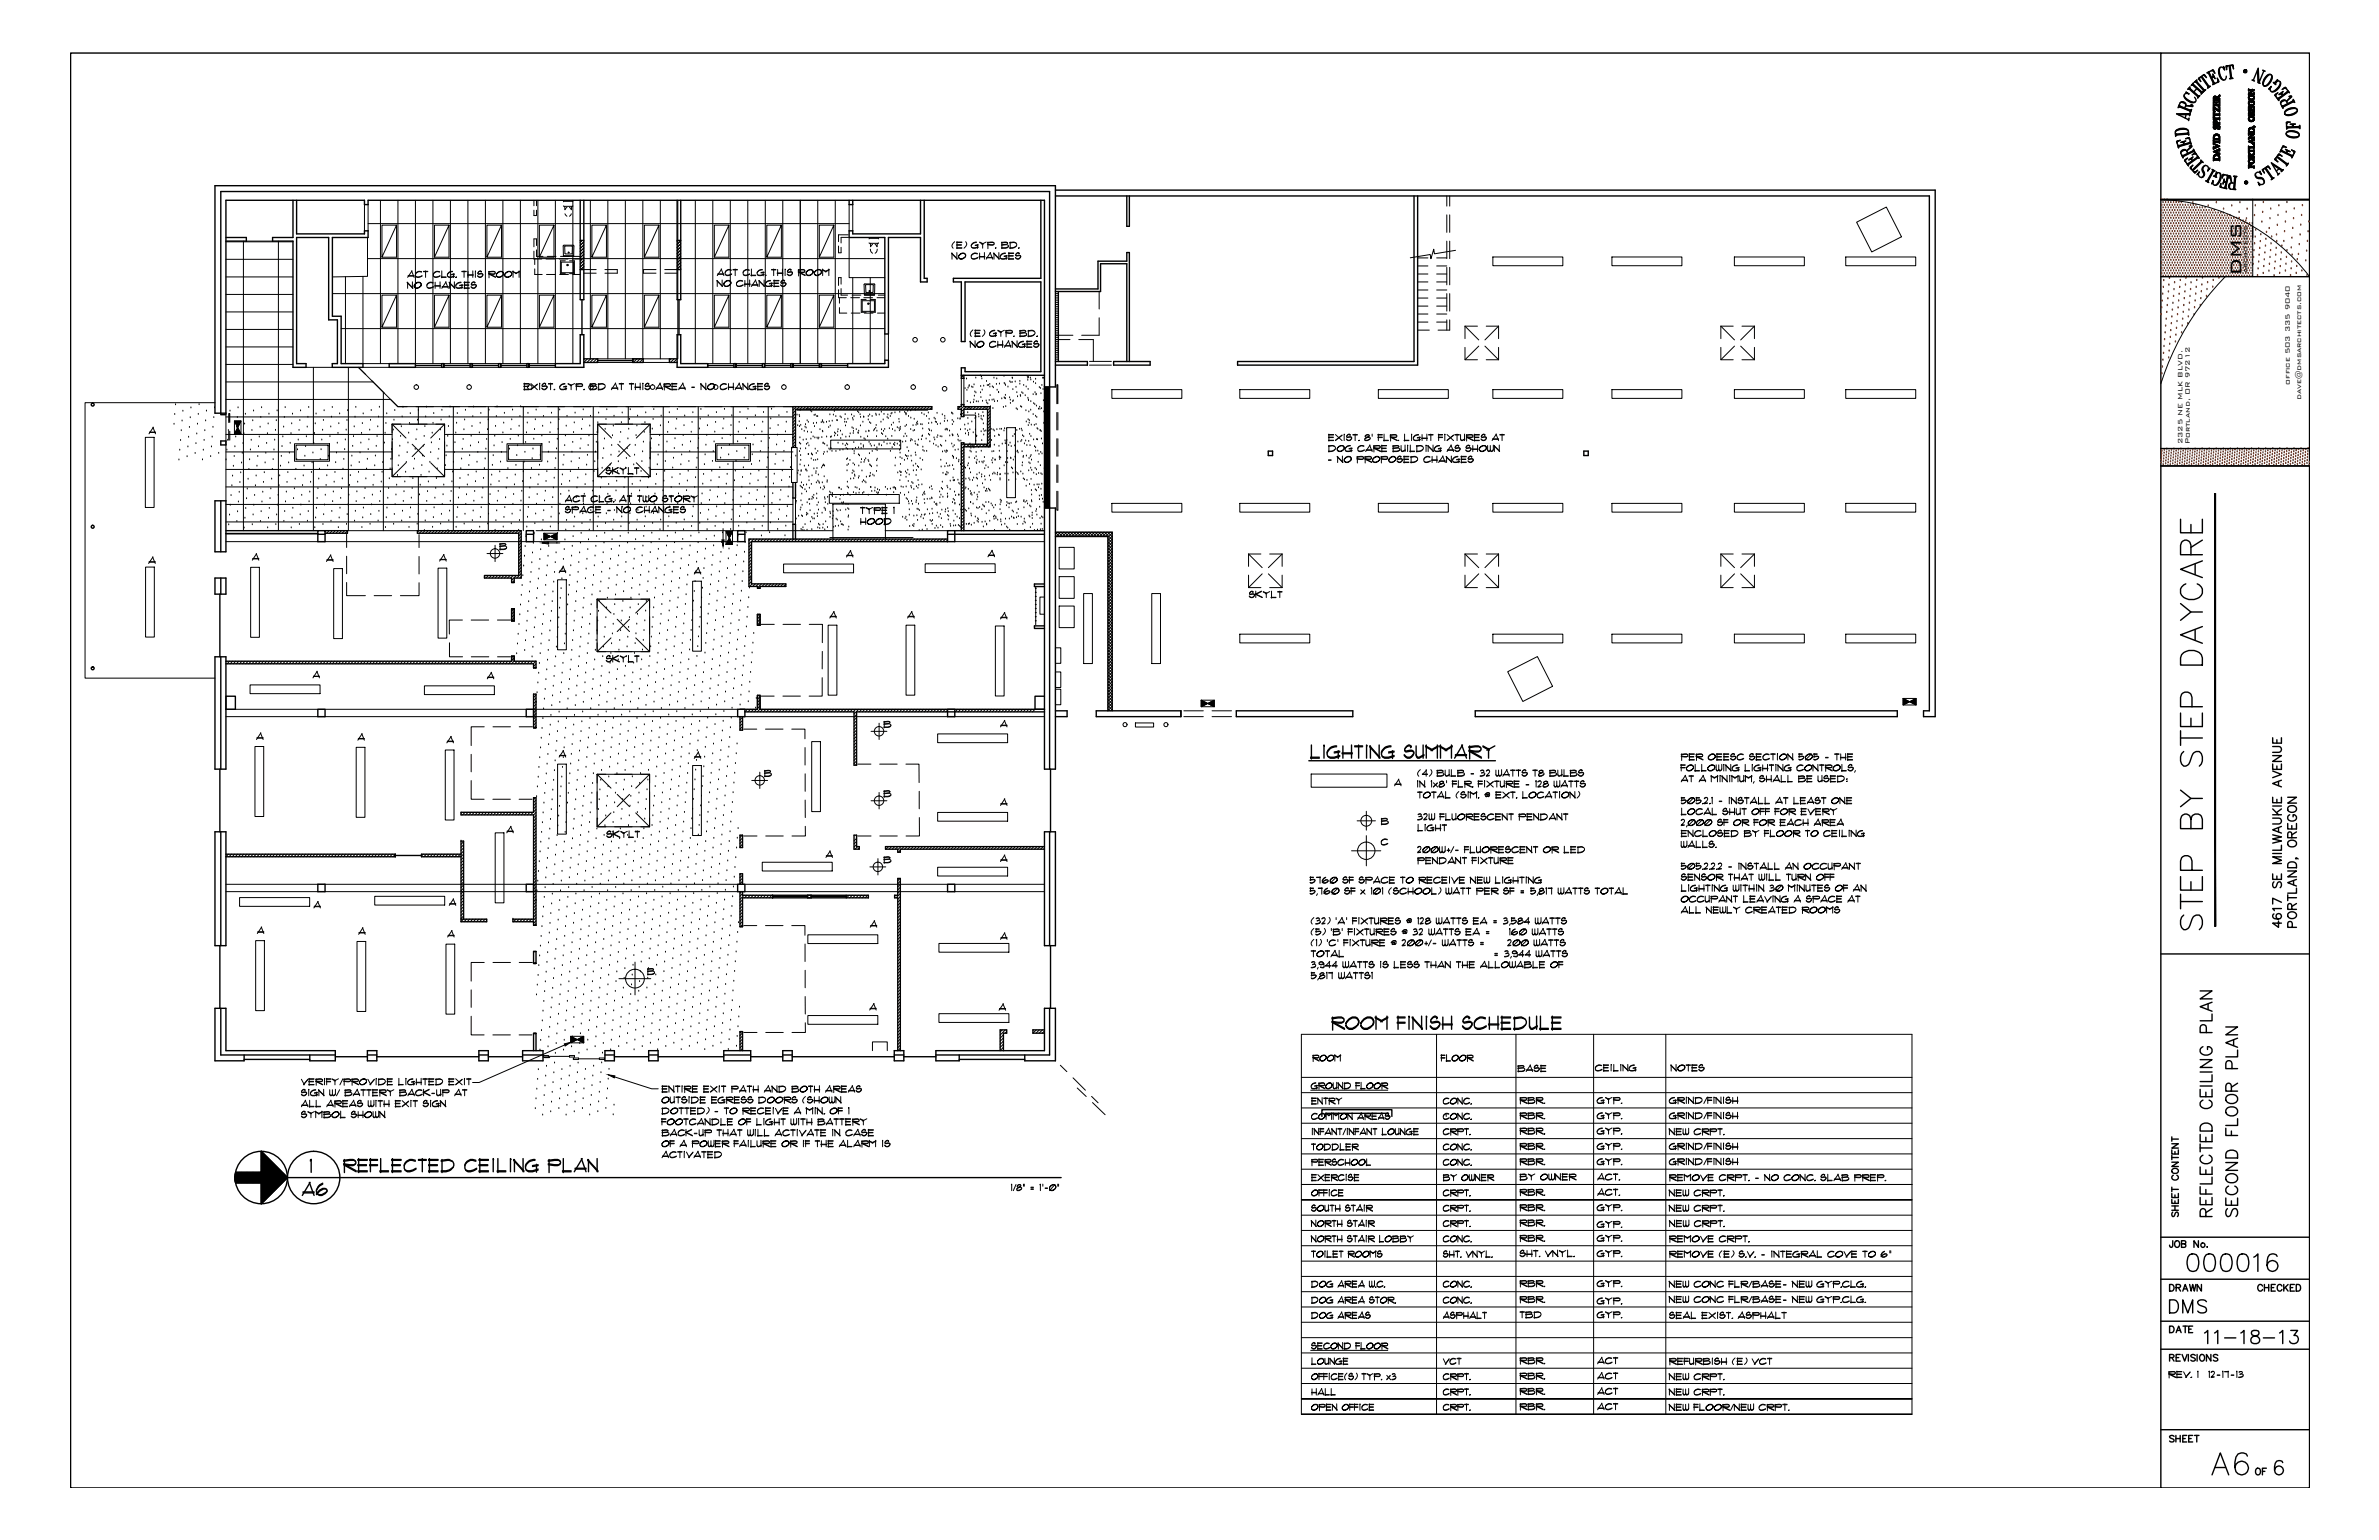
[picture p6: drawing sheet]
<svg xmlns="http://www.w3.org/2000/svg" width="864mm" height="559mm" viewBox="0 0 864 559" stroke-linecap="round" stroke-linejoin="round" font-family="sans-serif">
<defs><g id="words">
<text font-size="9.2" x="813.7" y="100.2" transform="rotate(-90 813.7 100.2)">dms</text>
<g font-size="3">
<text x="815.8" y="99.2" transform="rotate(-90 815.8 99.2)">architects</text>
<text x="831.2" y="139.6" transform="rotate(-90 831.2 139.6)">office 503 335 9040</text>
<text x="835.4" y="145.2" transform="rotate(-90 835.4 145.2)">dave@dmsarchitects.com</text>
<text x="792.3" y="161.2" transform="rotate(-90 792.3 161.2)">2325 NE MLK BLVD.</text>
<text x="794.9" y="161.3" transform="rotate(-90 794.9 161.3)">Portland, OR 97212</text>
</g>
</g></defs>
<!-- layer: S -->
<g fill="none" stroke="#000" stroke-width=".51">
<path d="M106.4 72.7v13.5h-7.5v1.3h7.5v45.8h4.7v-1.4h-3.4v-45.7h11.6v29.9h3.2v15.8h-1.9v1.4h11.2v-1.4h-8v-17.1h-3.1v-28.6h12.9v-2.4h-1.3v1.1h-24.6v-12.2M210.6 72.7v36h1.3v-36M245.8 72.7v36h1.3v-36M308.2 72.7v1.5h1.4v-1.5M334.2 72.7v12.2h-24.6v-1.1h-1.4v2.4h13v35h1.3v-35h11.7v16.1h2.4v-1.3h-1.1v-28.3M377.8 72.7v28.3h-31.7v1.3h2.9v21.6h1.3v-21.6h27.5v32.6h-27.5v-1.4h-1.3v3.8h.9v-1.1M383.1 69h319.4v191h-4.2v-2.1h2.1v-186.8h-317.3M409 71.1v11h1v-11M513.3 71.1v60.1h-64v1.3h65.3v-61.4M82 86.2h7.4v1.3h-7.4M210.6 97.8h1.3M210.6 87.2h1.3"/>
<path d="M245.8 97.8h1.3M245.8 87.2h1.3M211.3 108.7v12.7M246.5 108.7v12.7M383.1 104.8h15.5v-10h10.4v-3.2h1v39.6M383.1 105.8h16.4v-10.1h9.5v35.5M384.2 105.8v25.4M141.3 131.9h9.5v1.4h-9.5zM150.8 132.6h9.5M160.3 131.9h.8v1.4h-.8zM161.1 132.6h9.6M171.5 133.3v-1.4v1.4"/>
<path d="M171.5 131.9h-.8v1.4h.8M171.5 132.6h9.5M181.8 133.3v-1.4v1.4M181.8 131.9h-.8v1.4h.8M181.8 132.6h9.5M192.1 133.3v-1.4v1.4M192.1 131.9h-.8v1.4h.8M192.1 132.6h9.5M210.6 121.4h1.3v11.9h-10.3v-1.4h9zM211.9 130.2h5.1v1.3h-5.1M217 130.8h12.7M229.7 131.5v-1.3v1.3"/>
<path d="M229.7 130.2h3.8v1.3h-3.8M245.8 121.4h1.3v10.5h9.8v1.4h-11.1zM245.8 130.2h-2.8v1.3h2.8M256.9 132.6h9.5M267.2 133.3v-1.4v1.4M267.2 131.9h-.8v1.4h.8M267.2 132.6h9.5M277.6 133.3v-1.4v1.4M277.6 131.9h-.9v1.4h.9M277.6 132.6h9.5M287.9 133.3v-1.4v1.4M287.9 131.9h-.8v1.4h.8"/>
<path d="M287.9 132.6h9.5M298.2 133.3v-1.4v1.4M298.2 131.9h-.8v1.4h.8M298.2 132.6h9.5M307.7 131.9h13.5v-1.2h1.3v2.6h-14.8zM349 136.2h30.2M383.1 131.2h11.6v1.3h-11.6M404.3 131.2h13.2v1.3h-13.2zM82 149.9v-77.2h50.3v1.5h1.3v-1.5h245.6v206.4h3.9v-94.8h-3.9M82 149.9v.6h-1.8v-81h300.8v209.6M379.2 140.4h3.9v-73h-305.1v82.5h4M80.2 160h1.8v1.4h-1.8z"/>
<path d="M287.8 162.4v-14.8h50.5v.9h-49.5v13.9M287.8 175.1v5.6h1v-5.6M460.4 163.7h1.6v1.6h-1.6zM574.9 163.7h1.7v1.6h-1.7zM78 181.7h4v18.5h-4zM80.2 181.7v18.5M82 193.6h33.4M82 192.6h33.4M115.4 192.6h2.6v3.9h-2.6zM115.4 193.9h2.6M118 192.6h8.1v.9h-8.1M151.5 192.6h37.7v17.1h-2.5v1.7h-1v-1.7h-9.8v-.9h12.4v-15.3h-36.8z"/>
<path d="M191 192.6h2.7v3.9h-2.7zM191 193.9h2.7M267.8 192.6h2.6v3.9h-2.6zM267.8 193.9h2.6M287.8 195.6v-5.4h1v5.4M344 196.5v-3.9h2.6v3.9h-73.8v15.4h12.5v.9h-9.4v.6M344 195.6h-72.1v17.2h3.1v.6h.9M344 193.9h35.2M346.6 192.6h32.6M349 192.6v-31.9h.9v.5h8.6v-12.7h-8.6v2.7h-.9v-2.7h-1.2v-.9h1.2v-.8h.9v.8h9.5v14.5h-9.5v30.5M383.1 194.7h19.1v63.2M383.1 193.1h20.6v64.8"/>
<path d="M78 209.7h4v5.9h-4zM79.8 215.6v22.7M80.2 209.7v5.9M275 213.4h.9M379.2 211.9h-3.7v.9h3.7M78 238.3h4v40.8h-4zM80.2 238.3v40.8M82 239.9h103.7M185.7 220.9v4.4h1v-4.4M185.7 239.9v-1.9h1v1.9M185.7 238v1.9M185.7 220.9h1"/>
<path d="M186.7 239.9h7.9v2.4h-.9v-1.4h-111.7M186.7 238v1.9M275 223v3.9h.9v-3.9M275 223h.9M379.2 227.1h-3.7v.9h3.7M82 252.6h3.4v4.8h-3.4zM115.4 257.4h2.6v2.6h-2.6zM191 257.4h2.7v2.6h-2.7zM267.8 257.4h2.6v2.6h-2.6zM268.6 257.4h6.4M270.4 258.3h39.6v19.4h1v-19.4h68.2M275 257.4v-5.1h.9v5.1"/>
<path d="M275 252.3v5.1M275.9 257.4h103.3M275.9 252.3v5.1M344 257.4h2.6v2.6h-2.6zM379.2 252.6h-3.5v4.8M383.1 257.9h4.3v2.1h-4.3M397.9 257.9h30.8v2.1h-30.8zM448.8 257.9h42.3v2.1h-42.3zM535.5 257.9h153.2v2.1h-153.2zM79.8 279.1v22.7M193.7 264.1h.9h-.9M193.7 264.1v-12.2h.9v12.2"/>
<path d="M268.6 260v5h1v-5M381.4 279.1v22.7M167.4 294.8h26.3v-5.3h.9v46.2h-.9v-1.2h-7.5v-1h7.5v-37.8h-26.3zM78 301.8h4v41.3h-4zM80.2 301.8v41.3M82 310.9h61.5M82 310h61.5M143.5 310.9v-.9v.9M143.5 310.4h9.5M167.4 310h-14.4v.9h14.4M268.6 303.1h1v4.4h-1zM310 303.1h1v4.1h.9v.9h-1.9z"/>
<path d="M379.2 301.8h3.9v41.3h-3.9zM379.2 307.2h-57.7v.9h4.4v1.1h.9v-1.1h52.4M381 301.8v41.3M115.4 320.9h2.6v2.6h-2.6zM167.4 333.5h9.3v1h-9.3v-29.3h.9v28.3M191 320.9h2.7v2.6h-2.7zM267.8 320.9h2.6v2.6h-2.6zM268.6 320.9v-3.8h1v3.8M268.6 323.5v12.7h1v-10.4h45.6v-.9h-45.6v-1.4M280.5 325.8v-.9v.9M280.5 325.3h12.7M293.2 324.9h1.3v.9h-1.3z"/>
<path d="M294.5 325.3h12.7M294.5 324.9v.9M307.2 324.9v.9M344 320.9h2.6v2.6h-2.6zM79.8 343.1v22.8M193.7 345.3h.9v4.3h-.9zM193.7 349.6h.9M381.4 343.1v22.8M80.2 365.9v16.9h41.5M193.7 375h.9M268.6 374.3h1M379.2 373.7h-4.2v1.2h4.2"/>
<path d="M381 365.9v16.9h-41.3M88.6 382.8v2.1h-10.6v-19h4v15.3h39.7v3.7h-9.2v-2.1M88.6 384.4h23.9M121.7 383.4h11.7M133.4 381.2h3.4v3.7h-3.4zM133.4 382.8h3.4M136.8 383.4h37M173.8 381.2h3.5v3.7h-3.5zM173.8 382.8h3.5M177.3 383.4h12.4M189.7 381.2h7.4v3.7h-7.4zM189.7 382.8h7.4"/>
<path d="M193.7 381.2v-6.2h.9v6.2M197.6 383.7h1.9M219.6 381.2h3.4v3.7h-3.4zM219.6 382.8h3.4M223 383.4h12.5M235.5 381.2h3.4v3.7h-3.4zM235.5 382.8h3.4M238.9 383.4h23.8M262.7 381.2h9.8v3.7h-9.8zM262.7 382.8h9.8M268.6 381.2v-6.9h1v6.9M272.5 383.4h11.7"/>
<path d="M284.2 381.2h3.4v3.7h-3.4zM284.2 382.8h3.4M287.6 383.4h37M324.6 381.2h3.5v3.7h-3.5zM324.6 382.8h3.5M325.9 381.2v-55.4h-1.1v-.9h1.1v-6.1h.9v62.4M328.1 383.4h11.6M348.2 382.8v2.1h-8.5v-3.7h39.5v-15.3h3.9v19h-11.1v-2.1M348.2 384.4h23.8M363.1 381.2v-7.5h2.3v1.2h-1.1v6.3M479.9 405.1v-2.4h25.4v2.4M481.2 405.1v-1.1h22.8v1.1"/>
<circle cx="33.6" cy="146.8" r=".53"/>
<circle cx="33.6" cy="191.1" r=".53"/>
<circle cx="33.6" cy="242.5" r=".53"/>
</g>
<!-- layer: H -->
<g fill="none" stroke="#000" stroke-width=".36">
<path d="M193.8 72.7v2M193.8 76.3v1.9h.9v-1.9M194.7 72.7v2M204.5 74.7h3.5M204.5 73.2h3.5M205 74.9l.1 1.2 .7-.8M205.1 77.6l.7 .9M207.4 77.6l-.7 .9M207.5 74.9l-.1 1.2-.7-.8M193.8 91.1v2.9h2.9M194.1 97.6v2h2.7M194.1 94v2"/>
<path d="M194.7 90.7v2.3h2.4M194.7 89.1v-2.4h-.9v2.9M198.2 94h3.2M198.4 99.6h3.2M198.7 93h3.2M203 94h3.2M203.2 99.6h3.1M203.5 93h3.1M203.8 95.1h4.4v3.9h-4.4zM205.2 94.6h-1.8v4.7h1.8M205.8 96h.4v.4h-.4zM206.8 94.6h1.7v4.7h-1.7"/>
<path d="M207.7 94h2.9M207.9 99.6h2.7M208.2 93h2.4M211.3 87.2l-.7 .8M211.9 87.7l-1.3 1.4M211.9 88.9l-1.3 1.3M211.9 90l-1.3 1.3M211.9 91.1l-1.3 1.3M211.9 92.2l-1.3 1.3M211.9 93.4l-1.3 1.3M211.9 94.5l-1.3 1.3M211.9 95.6l-1.3 1.3"/>
<path d="M211.9 96.7l-1.1 1.1M246.1 87.2l-.3 .4M247.1 87.4l-1.3 1.3M247.1 88.5l-1.3 1.3M247.1 89.6l-1.3 1.3M247.1 90.7l-1.3 1.4M247.1 91.8l-1.3 1.4M247.1 92.9l-1.3 1.4M247.1 94.1l-1.3 1.3M247.1 95.2l-1.3 1.3M247.1 96.3l-1.3 1.3M247.1 97.4l-.3 .4"/>
<path d="M304.4 89.3v2.4h.9v-2M305.3 86.2v2M305.3 86.1h2.6M307.9 85.2h-3.5v2.5M315.5 88.1h3.4M315.5 86.7l.2-.2h3l.2 .2M315.9 90.4l.1 .6 .8 .9M315.9 88.3l.1 1.2 .8-.8M318.4 90.4l-.3 1.2-.4 .3M318.5 88.3l-.1 1.2-.7-.8M304.4 105.1v2.9h2.8M304.7 111.6v2h2.7"/>
<path d="M304.7 108v2M305.3 104.7v2.4h2.4M305.3 103.1v-2.4h-.9v2.9M308.8 108h3.2M309 113.6h3.2M309.3 107.1h3.2M313 109.1h4.4v3.9h-4.4zM313.6 108h3.2M313.7 113.6h3.2M314 107.1h3.2M314.4 108.7h-1.8v4.6h1.8M315 110h.4v.4h-.4z"/>
<path d="M316 108.7h1.7v4.6h-1.7M318.4 108h2.8M318.5 113.6h2.7M318.8 107.1h2.4M383.1 106.5h1.1M383.1 107.3h1.1M383.1 108.1h1.1M383.1 108.9h1.1M383.1 109.7h1.1M383.1 110.5h1.1M383.1 111.3h1.1M383.1 112.1h1.1"/>
<path d="M383.1 112.9h1.1M383.1 113.7h1.1M383.1 114.5h1.1M383.1 115.3h1.1M383.1 116.1h1.1M383.1 116.8h1.1M383.1 117.6h1.1M383.1 118.4h1.1M383.1 119.2h1.1M399 115.3v6.4h-6.3M399 105.8v6.3M130.1 133.3l2.7 2.6"/>
<path d="M135 138.2l4.5 4.4M212.1 130.2l-.2 .2M213.2 130.2l-1.3 1.3M214.4 130.2l-1.3 1.3M215.5 130.2l-1.3 1.3M216.6 130.2l-1.3 1.3M217 131l-.6 .5M230.1 130.2l-.4 .4M231.2 130.2l-1.3 1.3M232.3 130.2l-1.3 1.3M233.5 130.2l-1.4 1.3M233.5 131.3l-.2 .2"/>
<path d="M243.6 130.2l-.6 .6M244.7 130.2l-1.3 1.3M245.8 130.2l-1.3 1.3M245.8 131.3l-.2 .2M349.9 136.2l-.9 .8M349.9 137.2v.1M383.1 120h1.1M383.1 120.8h1.1M383.1 121.6l6.4 .1M383.1 122.4h1.1M383.1 123.2h5.3M383.1 124h1.1"/>
<path d="M383.1 124.8h1.1M383.1 125.6h1.1M383.1 126.4h1.1M383.1 127.2h1.1M383.1 128h1.1M383.1 128.8h1.1M383.1 129.6h1.1M383.1 130.3h1.1M383.1 131.1h1.1M384.2 124.1v5.3M391.6 123.2h5.3v8M141.7 144.9l2.7 2.7h3.4"/>
<path d="M151 147.6h6.4M160.5 147.6h6.4M170.1 147.6h6.3M179.6 147.6h6.3M189.1 147.6h6.4M198.6 147.6h6.4M208.2 147.6h6.3M217.7 147.6h6.3M227.2 147.6h6.4M236.7 147.6h6.4M246.3 147.6h6.3M255.8 147.6h6.3"/>
<path d="M265.3 147.6h6.4M274.8 147.6h6.4M284.4 147.6h3.4M287.9 147.6h-.1M288.8 149l-1 .9M288.8 150.1l-1 .9M288.8 151.2l-1 .9M288.8 152.3l-1 1M288.8 153.5l-1 .9M288.8 154.6l-1 .9M288.8 155.7l-1 1M288.8 156.8l-1 1"/>
<path d="M288.8 158l-1 .9M288.8 159.1l-1 .9M289.1 147.6l-1.3 1.2M290.2 147.6l-.9 .9M291.3 147.6l-.9 .9M292.5 147.6l-1 .9M293.6 147.6l-1 .9M294.7 147.6l-.9 .9M295.8 147.6l-.9 .9M296.9 147.6l-.9 .9M298 147.6l-.9 .9M299.2 147.6l-.9 .9"/>
<path d="M300.3 147.6l-.9 .9M301.4 147.6l-.9 .9M302.5 147.6l-.9 .9M303.7 147.6l-1 .9M304.8 147.6l-1 .9M305.9 147.6l-.9 .9M307 147.6l-.9 .9M308.2 147.6l-1 .9M309.3 147.6l-1 .9M310.4 147.6l-.9 .9M311.5 147.6l-.9 .9M312.6 147.6l-.9 .9"/>
<path d="M313.7 147.6l-.8 .9M314.9 147.6l-.9 .9M316 147.6l-.9 .9M317.1 147.6l-.9 .9M318.2 147.6l-.9 .9M319.4 147.6l-1 .9M320.5 147.6l-.9 .9M321.6 147.6l-.9 .9M322.8 147.6l-1 .9M323.9 147.6l-1 .9M325 147.6l-.9 .9M326.1 147.6l-.9 .9"/>
<path d="M327.3 147.6l-1 .9M328.4 147.6l-1 .9M329.5 147.6l-.9 .9M330.6 147.6l-.9 .9M331.7 147.6l-.9 .9M332.8 147.6l-.9 .9M334 147.6l-.9 .9M335.1 147.6l-.9 .9M336.2 147.6l-.9 .9M337.3 147.6l-.9 .9M338.3 147.8l-.8 .7M348.5 147.6l-.7 .8"/>
<path d="M349.3 146.8l-.3 .3M349.9 147.3l-1.1 1.2M349.9 149.6l-.9 .9M349.9 150.7l-.4 .5M350.8 147.6l-1.8 1.8M351.9 147.6l-.9 .9M353 147.6l-.9 .9M354.2 147.6l-1 .9M355.3 147.6l-.9 .9M356.4 147.6l-.9 .9M357.6 147.6l-1 .9M358.7 147.6l-1 .9"/>
<path d="M359.4 147.9l-.9 .9M359.4 149l-.9 1M359.4 150.1l-.9 1M359.4 151.3l-.9 .9M359.4 152.4l-.9 .9M359.4 153.5l-.9 1M359.4 154.7l-.9 .9M359.4 155.8l-.9 .9M359.4 156.9l-.9 .9M359.4 158l-.9 .9M359.4 159.2l-.9 .9M288.8 160.2l-1 .9"/>
<path d="M288.8 161.3l-1 .9M349.9 160.8l-.9 .9M349.9 163.1l-.9 .9M349.9 164.2l-.9 .9M349.9 165.3l-.9 .9M349.9 166.4l-.9 1M349.9 167.5l-.9 1M349.9 168.7l-.9 .9M349.9 169.8l-.9 .9M349.9 170.9l-.9 1M349.9 172l-.9 1M349.9 173.2l-.9 .9"/>
<path d="M349.9 174.3l-.9 .9M349.9 175.4l-.9 .9M349.9 176.5l-.9 .9M349.9 177.7l-.9 .9M349.9 178.8l-.9 .9M349.9 179.9l-.9 .9M350.7 161.2l-1.7 1.6M351.8 161.2l-1 .9M352.9 161.2l-.9 .9M354 161.2l-.9 .9M355.1 161.2l-.9 .9M356.2 161.2l-.9 .9"/>
<path d="M357.4 161.2l-.9 .9M359.4 160.3l-1.8 1.8M359.4 161.4l-.7 .7M349.9 181l-.9 .9M349.9 182.1l-.9 1M349.9 183.2l-.9 1M349.9 184.4l-.9 .9M349.9 185.5l-.9 .9M349.9 186.6l-.9 1M349.9 187.8l-.9 .9M349.9 188.9l-.9 .9M349.9 190l-.9 .9"/>
<path d="M349.9 191.1l-.9 1M349.9 192.3l-.3 .3M383.1 193.2l1.5 1.5M383.9 193.1l-.8 .7M384.1 193.1l1.6 1.6M385 193.1l-1.6 1.6-.3-.4M385.3 193.1l1.6 1.6M386.1 193.1l-1.6 1.6M386.4 193.1l1.6 1.6M387.2 193.1l-1.6 1.6M387.5 193.1l1.5 1.6 1.6-1.6M388.3 193.1l-1.5 1.6"/>
<path d="M388.6 193.1l1.6 1.6M389.5 193.1l-1.6 1.6M389.8 193.1l1.5 1.6M390.9 193.1l1.6 1.6M391.7 193.1l-1.6 1.6M392 193.1l1.6 1.6M392.8 193.1l-1.5 1.6M393.1 193.1l1.6 1.6M394 193.1l-1.6 1.6M394.3 193.1l1.5 1.6M395.1 193.1l-1.6 1.6M395.4 193.1l1.6 1.6"/>
<path d="M396.2 193.1l-1.6 1.6M396.5 193.1l1.6 1.6M397.3 193.1l-1.6 1.6M397.6 193.1l1.6 1.6M398.5 193.1l-1.7 1.6M398.8 193.1l1.5 1.6M399.6 193.1l-1.6 1.6M399.9 193.1l1.6 1.6M400.7 193.1l-1.6 1.6M401 193.1l2.7 2.8M401.8 193.1l-1.6 1.6M402.1 193.1l1.6 1.7"/>
<path d="M402.2 199.9l1.5 1.6M402.2 198.8l1.5 1.5M402.2 197.6l1.5 1.6M402.2 196.5l1.5 1.6M402.2 195.4l1.5 1.6M402.9 193.1l-1.6 1.6M403.2 193.1l.5 .5M403.7 194.5l-1.5 1.6M403.7 196.8l-1.5 1.6M403.7 199l-1.5 1.6M403.7 193.4l-1.5 1.6M403.7 195.7l-1.5 1.6"/>
<path d="M403.7 197.9l-1.5 1.6M402.2 219l1.5 1.6M402.2 217.9l1.5 1.5M402.2 216.7l1.5 1.6M402.2 215.6l1.5 1.6M402.2 214.5l1.5 1.6M402.2 213.4l1.5 1.6M402.2 212.2l1.5 1.7M402.2 211.1l1.5 1.6M402.2 210l1.5 1.6M402.2 208.9l1.5 1.6M402.2 207.8l1.5 1.6"/>
<path d="M402.2 206.7l1.5 1.5M402.2 205.5l1.5 1.6M402.2 204.4l1.5 1.6M402.2 203.3l1.5 1.6M402.2 202.2l1.5 1.5M402.2 201l1.5 1.6M403.7 201.3l-1.5 1.5M403.7 212.5l-1.5 1.6M403.7 214.7l-1.5 1.6M403.7 200.1l-1.5 1.6M403.7 202.4l-1.5 1.6M403.7 203.5l-1.5 1.6"/>
<path d="M403.7 204.6l-1.5 1.6M403.7 205.8l-1.5 1.5M403.7 206.9l-1.5 1.6M403.7 208l-1.5 1.6M403.7 209.1l-1.5 1.6M403.7 210.3l-1.5 1.5M403.7 211.4l-1.5 1.6M403.7 213.6l-1.5 1.6M403.7 215.8l-1.5 1.7M403.7 217l-1.5 1.6M403.7 218.1l-1.5 1.6M403.7 219.2l-1.5 1.6"/>
<path d="M402.2 239.2l1.5 1.6M402.2 238.1l1.5 1.6M402.2 237l1.5 1.5M402.2 235.8l1.5 1.6M402.2 234.7l1.5 1.6M402.2 233.6l1.5 1.6M402.2 232.5l1.5 1.5M402.2 231.3l1.5 1.6M402.2 230.2l1.5 1.6M402.2 229.1l1.5 1.6M402.2 228l1.5 1.6M402.2 226.9l1.5 1.5"/>
<path d="M402.2 225.7l1.5 1.6M402.2 224.6l1.5 1.6M402.2 223.5l1.5 1.6M402.2 222.4l1.5 1.5M402.2 221.2l1.5 1.6M402.2 220.1l1.5 1.6M403.7 229.3l-1.5 1.6M403.7 233.8l-1.5 1.6M403.7 238.3l-1.5 1.6M403.7 220.4l-1.5 1.5M403.7 221.5l-1.5 1.6M403.7 222.6l-1.5 1.6"/>
<path d="M403.7 223.7l-1.5 1.6M403.7 224.9l-1.5 1.5M403.7 226l-1.5 1.6M403.7 227.1l-1.5 1.6M403.7 228.2l-1.5 1.6M403.7 230.4l-1.5 1.7M403.7 231.6l-1.5 1.6M403.7 232.7l-1.5 1.6M403.7 234.9l-1.5 1.6M403.7 236.1l-1.5 1.5M403.7 237.2l-1.5 1.6M403.7 239.4l-1.5 1.6"/>
<path d="M193.8 251.9l-.1 .1M194.6 252.2l-.9 .9M194.6 253.3l-.9 .9M194.6 254.4l-.9 .9M194.6 255.5l-.9 .9M194.6 256.7l-.9 .9M194.6 257.8l-.9 .9M194.6 258.9l-.9 .9M194.6 260l-.9 .9M402.2 257.2l.7 .7M402.2 256l1.5 1.6M402.2 254.9l1.5 1.6"/>
<path d="M402.2 253.8l1.5 1.6M402.2 252.7l1.5 1.5M402.2 251.5l1.5 1.6M402.2 250.4l1.5 1.6M402.2 249.3l1.5 1.6M402.2 248.2l1.5 1.6M402.2 247l1.5 1.7M402.2 245.9l1.5 1.6M402.2 244.8l1.5 1.6M402.2 243.7l1.5 1.6M402.2 242.6l1.5 1.6M402.2 241.5l1.5 1.5"/>
<path d="M402.2 240.3l1.5 1.6M403.7 240.6l-1.5 1.5M403.7 242.8l-1.5 1.6M403.7 245.1l-1.5 1.5M403.7 247.3l-1.5 1.6M403.7 248.4l-1.5 1.6M403.7 250.7l-1.5 1.6M403.7 252.9l-1.5 1.6M403.7 255.2l-1.5 1.5M403.7 257.4l-.5 .5M403.7 241.7l-1.5 1.6M403.7 243.9l-1.5 1.6"/>
<path d="M403.7 246.2l-1.5 1.6M403.7 249.5l-1.5 1.6M403.7 251.8l-1.5 1.6M403.7 254l-1.5 1.6M403.7 256.3l-1.5 1.6M194.6 261.1l-.9 1M194.6 262.2l-.9 1M194.6 263.4l-.7 .7M268.9 317.1l-.3 .2M269.6 317.5l-1 1M269.6 318.7l-1 .9M269.6 319.8l-1 .9"/>
<path d="M310.8 304.4l-.8 .7M311 305.3l-1 .9M311 306.4l-1 1M311.3 307.2l-.9 .9M311.9 307.7l-.4 .4M322.6 307.2l-1 .9M323.7 307.2l-1 .9M324.8 307.2l-.9 .9M325.9 307.2l-.9 .9M326.7 318.8l-.8 .8M326.8 319.7l-.9 1M326.8 308.5l-.6 .7"/>
<path d="M327 307.2l-1.1 1.1M328.1 307.2l-.8 .9M329.3 307.2l-.9 .9M330.4 307.2l-.9 .9M331.5 307.2l-.9 .9M332.6 307.2l-.9 .9M333.8 307.2l-1 .9M334.9 307.2l-.9 .9M336 307.2l-.9 .9M337.2 307.2l-1 .9M338.3 307.2l-1 .9M339.4 307.2l-.9 .9"/>
<path d="M340.5 307.2l-.9 .9M341.6 307.2l-.9 .9M342.7 307.2l-.9 .9M343.9 307.2l-.9 .9M345 307.2l-.9 .9M346.1 307.2l-.9 .9M347.2 307.2l-.9 .9M348.4 307.2l-1 .9M349.5 307.2l-1 .9M350.6 307.2l-.9 .9M351.7 307.2l-.9 .9M352.9 307.2l-1 .9"/>
<path d="M354 307.2l-1 .9M355.1 307.2l-.9 .9M356.2 307.2l-.9 .9M357.3 307.2l-.9 .9M358.5 307.2l-.9 .9M359.6 307.2l-.9 .9M360.7 307.2l-.9 .9M361.8 307.2l-.9 .9M362.9 307.2l-.9 .9M364.1 307.2l-1 .9M365.2 307.2l-.9 .9M366.3 307.2l-.9 .9"/>
<path d="M367.5 307.2l-1 .9M368.6 307.2l-1 .9M369.7 307.2l-.9 .9M370.8 307.2l-.9 .9M372 307.2l-1 .9M373.1 307.2l-1 .9M374.2 307.2l-.9 .9M375.3 307.2l-.9 .9M376.4 307.2l-.9 .9M377.5 307.2l-.9 .9M378.7 307.2l-.9 .9M379.2 307.8l-.3 .3"/>
<path d="M269.2 323.5l-.6 .6M269.6 324.3l-1 .9M269.6 326.5l-1 .9M269.6 327.6l-1 1M269.6 328.7l-1 1M269.6 329.9l-1 .9M269.6 331l-1 .9M269.6 332.1l-1 1M269.6 333.2l-1 1M269.6 334.4l-1 .9M269.6 335.5l-.8 .7M270.1 324.9l-1.5 1.4"/>
<path d="M271.2 324.9l-.9 .9M272.3 324.9l-.9 .9M273.4 324.9l-.9 .9M274.6 324.9l-.9 .9M275.7 324.9l-.9 .9M276.8 324.9l-.9 .9M277.9 324.9l-.9 .9M279.1 324.9l-1 .9M280.2 324.9l-1 .9M280.5 325.7l-.1 .1M308.2 324.9l-.9 .9M309.4 324.9l-.9 .9"/>
<path d="M310.5 324.9l-.9 .9M311.6 324.9l-.9 .9M312.7 324.9l-.9 .9M313.9 324.9l-1 .9M315 324.9l-1 .9M315.2 325.7v.1M325.1 324.9l-.3 .2M326.8 322l-.9 .9M326.8 323.1l-.9 .9M326.8 320.9l-.9 .9M326.8 324.2l-1.5 1.6M326.8 325.4l-.9 .9"/>
<path d="M326.8 326.5l-.9 .9M326.8 327.6l-.9 .9M326.8 328.7l-.9 .9M326.8 329.8l-.9 1M326.8 331l-.9 .9M326.8 332.1l-.9 .9M326.8 333.2l-.9 .9M326.8 334.3l-.9 1M326.8 335.5l-.9 .9M326.8 336.6l-.9 .9M326.8 337.7l-.9 1M326.8 338.8l-.9 1"/>
<path d="M326.8 340l-.9 .9M326.8 341.1l-.9 .9M326.8 342.2l-.9 .9M326.8 343.3l-.9 .9M326.8 344.5l-.9 .9M326.8 345.6l-.9 .9M326.8 346.7l-.9 .9M326.8 347.8l-.9 .9M326.8 348.9l-.9 1M326.8 350l-.9 1M326.8 351.2l-.9 .9M326.8 352.3l-.9 .9"/>
<path d="M326.8 353.4l-.9 1M326.8 354.5l-.9 1M326.8 355.7l-.9 .9M326.8 356.8l-.9 .9M326.8 357.9l-.9 .9M326.8 359.1l-.9 .8M268.9 374.3l-.3 .3M269.6 374.8l-1 .9M269.6 375.9l-1 .9M269.6 377l-1 1M269.6 378.1l-1 1M269.6 379.3l-1 .9"/>
<path d="M326.8 360.2l-.9 .9M326.8 361.3l-.9 .9M326.8 362.4l-.9 .9M326.8 363.5l-.9 1M326.8 364.6l-.9 1M326.8 365.8l-.9 .9M326.8 366.9l-.9 .9M326.8 368l-.9 1M326.8 369.1l-.9 1M326.8 370.3l-.9 .9M326.8 371.4l-.9 .9M326.8 372.5l-.9 1"/>
<path d="M326.8 373.6l-.9 1M326.8 374.8l-.9 .9M326.8 375.9l-.9 .9M326.8 377l-.9 .9M326.8 378.1l-.9 .9M326.8 379.3l-.9 .9M363.8 373.7l-.7 .8M364.3 375.5l-1.2 1.2M364.3 376.6l-1.2 1.2M364.3 377.8l-1.2 1.2M364.3 378.9l-1.2 1.2M364.9 373.7l-1.8 1.9"/>
<path d="M365.4 374.3l-.5 .6M375 373.7h.1M376.2 373.7l-1.2 1.2M377.3 373.7l-1.2 1.2M378.4 373.7l-1.2 1.2M379.2 374.1l-.9 .8M269.6 380.4l-.9 .8M326.8 380.4l-.8 .8M364.3 380l-1.2 1.2M364.3 381.1l-.2 .1"/>
</g>
<!-- layer: LIGHTING -->
<g fill="none" stroke="#000" stroke-width=".36">
<path d="M132.3 74.2v9.6M133.6 74.2v9.6M138.1 72.7v59.2M144.5 72.7v59.2M150.8 72.7v59.2M157.2 72.7v59.2M163.5 72.7v59.2M169.9 72.7v59.2M176.2 72.7v59.2M182.6 72.7v59.2M188.9 72.7v59.2M195.3 72.7v59.2"/>
<path d="M201.6 72.7v59.2h-69.8v-31.6M208 72.7v59.2M214.3 72.7v57.5M220.7 72.7v57.5M227 72.7v57.5M233.4 72.7v57.5M239.7 72.7v57.5M246.1 72.7v57.5M252.4 72.7v59.2M258.8 72.7v59.2M265.1 72.7v59.2M271.5 72.7v59.2"/>
<path d="M277.8 72.7v59.2M284.2 72.7v59.2M290.5 72.7v59.2M296.9 72.7v59.2M303.2 72.7v59.2M308.2 74.2v9.6M309.6 74.2v9.6M82 94.1h24.4M82 87.7h24.4M88.4 87.5v105.1M89.4 87.5h9.5M101.1 87.5v105.1"/>
<path d="M133.4 86.2v14.1l-12.7 .2M133.4 93.8h187.8M133.6 81.1h174.6M143.9 81.7l-5.2 11.6v-11.6h5.2v11.6h-5.2M163 81.7l-5.3 11.6v-11.6h5.3v11.6h-5.3M182 81.7l-5.2 11.6v-11.6h5.2v11.6h-5.2M201.1 81.7l-5.3 11.6v-11.6h5.3v11.6h-5.3M220.1 81.7l-5.2 11.6v-11.6h5.2v11.6h-5.2M239.2 81.7l-5.3 11.6v-11.6h5.3v11.6h-5.3M264.6 81.7l-5.3 11.6v-11.6h5.3v11.6h-5.3M283.6 81.7l-5.2 11.6v-11.6h5.2v11.6h-5.2M302.7 81.7l-5.3 11.6v-11.6h5.3v11.6h-5.3"/>
<path d="M308.2 86.2v14.5h13M541.9 93.2h25.4v3.2h-25.4zM585.1 93.2h25.4v3.2h-25.4zM629.6 93.2h25.4v3.2h-25.4zM670 93.2h25.4v3.2h-25.4zM82 119.5h24.4M82 113.2h24.4M82 106.8h24.4M82 100.5h24.4M120.7 106.5h200.5M123.8 119.2h197.4M125.4 100.4v31.5"/>
<path d="M143.9 107.1l-5.2 11.6v-11.6h5.2v11.6h-5.2M163 107.1l-5.3 11.6v-11.6h5.3v11.6h-5.3M182 107.1l-5.2 11.6v-11.6h5.2v11.6h-5.2M201.1 107.1l-5.3 11.6v-11.6h5.3v11.6h-5.3M220.1 107.1l-5.2 11.6v-11.6h5.2v11.6h-5.2M239.2 107.1l-5.3 11.6v-11.6h5.3v11.6h-5.3M264.6 107.1l-5.3 11.6v-11.6h5.3v11.6h-5.3M283.6 107.1l-5.2 11.6v-11.6h5.2v11.6h-5.2M302.7 107.1l-5.3 11.6v-11.6h5.3v11.6h-5.3M309.6 100.7v31.2M315.9 100.7v31.2M82 138.6h53.4"/>
<path d="M82 132.2h24.4M82 125.9h24.4M111.1 133.3h9.5M113.8 133.3v27.7M126.5 133.3v59.3M130.1 133.3l14.3 14.3h143.4M131.8 133.3h69.8M217 130.2h26M217 131.5h26M256.9 133.3h50.8M256.9 131.9h50.8M321.2 121.2v9.5"/>
<path d="M322.5 121.2v9.5M349 137.3v9.5M349.9 137.3v9.5M350.9 137.5h.1M351.8 139.9h.1M353.6 139.6h.1M354.2 137.2h.1M355.9 136.4h.1M356.3 136.7h.1M356.4 137.5h.1M358.1 138.4h.1M358.4 139.9h.1"/>
<path d="M358.8 139.9h.1M359.3 139.5h.1M360.8 137.2h.1M361.7 139.5h.1M361.8 137.5h.1M362.8 139.3h.1M364.5 136.6h.1M364.5 139.1h.1M364.8 139.4h.1M365 139.9h.1M366.6 138.5h.1M367 138.8h.1"/>
<path d="M367.4 138.8h.1M367.4 137.2h.1M367.6 137.3h.1M368.5 138.6h.1M370.2 139.4h.1M370.2 138.4h.1M371.6 139.9h.1M372.9 136.6h.1M373.1 137.2h.1M373.1 138h.1M373.4 137h.1M374 137.2h.1"/>
<path d="M374.2 137.9h.1M375.2 138.7h.1M375.9 139.2h.1M375.9 137.6h.1M378.2 139.9h.1M378.5 137.2h.1M378.8 137.2h.1M52.8 158.7h3.1v25.4h-3.1zM78 146.1h-47.1v100h47.1M82 150.5v31.2M82 157.6h60.3M82 151.3h205.8"/>
<path d="M82 144.9h59.7M139.2 142.4v50.2M142.3 153.9h19.1v19.1h-19.1zM151.9 147.6v6.3M161.4 157.6h55.6M164.6 147.6v45M177.3 147.6v45M190 147.6v13.4M202.7 147.6v45M215.4 147.6v45M217 153.9h19v19.1h-19zM228.1 147.6v6.3"/>
<path d="M236 157.6h51.8M240.8 147.6v45M253.5 147.6v45M266.2 147.6v13.4M278.9 147.6v45M289.3 150.6h.1M289.6 154.5h.1M290.1 150.7h.1M290.1 153h.1M290.3 154.8h.1M290.3 151.2h.1M290.4 158.9h.1"/>
<path d="M290.5 148.9h.1M290.7 154.3h.1M291.1 155.9h.1M291.6 159.7h.1M291.9 156.5h.1M292.2 155h.1M292.4 154.1h.1M292.6 155.3h.1M292.7 159.5h.1M292.9 148.6h.1M293 152.7h.1M293.1 156.8h.1"/>
<path d="M293.3 148.5h.1M293.4 153.2h.1M294.3 149.1h.1M294.4 159.3h.1M294.5 157h.1M294.7 149.5h.1M295.2 158.5h.1M295.3 153.7h.1M295.5 150.7h.1M295.7 154.8h.1M295.8 158.9h.1M295.9 150.6h.1"/>
<path d="M296.4 153.6h.1M296.5 151.2h.1M296.6 158.9h.1M296.8 151.2h.1M297 159.3h.1M297.2 158.9h.1M297.7 155.9h.1M298.1 153.4h.1M298.3 158.8h.1M298.4 148.5h.1M298.5 152.6h.1M298.5 156.5h.1"/>
<path d="M298.6 153.1h.1M298.7 156.7h.1M299 153.4h.1M300 153.2h.1M300.1 158.6h.1M300.8 155.1h.1M301 153h.1M301.3 150.5h.1M301.4 154.6h.1M301.5 158.7h.1M301.6 159.7h25.4v3.2h-25.4zM301.8 158.5h.1"/>
<path d="M302.1 152.8h.1M302.5 150.6h.1M302.9 149.3h.1M303 158.2h.1M303 157.1h.1M303.3 157.4h.1M303.4 151.2h.1M303.8 148.6h.1M303.8 152.6h.1M303.9 152.6h.1M304.1 158.1h.1M304.1 156.7h.1"/>
<path d="M304.2 155.9h.1M305 151.2h.1M305.1 156.4h.1M305.2 159.1h.1M305.4 151.6h.1M305.7 157.8h.1M306.6 153.2h.1M306.7 152.2h.1M306.8 150.4h.1M306.9 154.5h.1M307.1 158.6h.1M307.2 153.3h.1"/>
<path d="M307.8 152.1h.1M308.3 158.5h.1M308.6 157.4h.1M309.1 150.6h.1M309.3 155.2h.1M309.5 151.8h.1M309.7 152.4h.1M309.7 157.3h.1M309.7 155.6h.1M309.8 156.5h.1M310 151.2h.1M310.8 155.9h.1"/>
<path d="M311.3 149.4h.1M311.5 157.1h.1M311.5 157.3h.1M311.7 156.4h.1M311.7 149.8h.1M312.2 150.5h.1M312.3 154.5h.1M312.4 151.5h.1M312.5 158.7h.1M313.2 153.2h.1M313.5 151.3h.1M313.6 151.4h.1"/>
<path d="M313.7 159.2h.1M314 159.5h.1M314.3 156.7h.1M314.9 158.5h.1M315.2 152.4h.1M315.2 151.1h.1M315.4 156.4h.1M315.4 156.5h.1M315.7 150.6h.1M315.7 153.4h.1M316.1 153.7h.1M316.6 151.1h.1"/>
<path d="M317.2 156.3h.1M317.4 155.9h.1M317.9 155.4h.1M317.9 150.3h.1M318.1 154.4h.1M318.1 150.7h.1M318.2 158.4h.1M318.3 156.4h.1M319.2 150.6h.1M319.8 153.2h.1M319.9 149.5h.1M320 155.9h.1"/>
<path d="M320 157.3h.1M320.4 157.7h.1M320.6 152.4h.1M320.7 156.5h.1M320.9 150.4h.1M321.2 155.8h.1M321.5 158.5h.1M322 151.5h.1M322.3 159.4h.1M322.3 150.6h.1M322.4 151.9h.1M322.8 155.6h.1"/>
<path d="M323.2 151.1h.1M323.5 150.2h.1M323.6 154.3h.1M323.7 158.4h.1M323.8 150h.1M324 155.9h.1M324.3 153.5h.1M324.9 149.8h.1M324.9 156.4h.1M325.7 155.2h.1M326.3 152.2h.1M326.4 155.5h.1"/>
<path d="M326.4 153.2h.1M326.5 156.3h.1M326.6 149.6h.1M326.8 155.8h.1M326.8 155.1h.1M328.1 158.5h.1M328.4 149.6h.1M328.6 154.8h.1M328.6 157.5h.1M328.8 150h.1M328.9 150.2h.1M328.9 150.5h.1"/>
<path d="M329 154.3h.1M329.2 158.4h.1M329.5 149.2h.1M329.8 151.1h.1M330.6 149.1h.1M330.6 155.9h.1M330.6 151.7h.1M330.7 159.5h.1M331.1 159.8h.1M331.4 154.5h.1M331.5 156.4h.1M331.9 152.1h.1"/>
<path d="M332 156.2h.1M332.3 148.8h.1M332.5 154.3h.1M332.8 153.6h.1M333 153.1h.1M333.1 154h.1M333.4 159.7h.1M334.2 154.1h.1M334.5 159.5h.1M334.6 150h.1M334.7 158.4h.1M334.7 154.1h.1"/>
<path d="M334.9 158.2h.1M335 155.6h.1M335.5 150.5h.1M336.2 159.3h.1M336.4 151.1h.1M337 149.8h.1M337.1 157.6h.1M337.1 153.7h.1M337.2 155.8h.1M337.3 152.1h.1M337.4 156.2h.1M337.5 157.9h.1"/>
<path d="M338.1 156.4h.1M338.2 153.5h.1M339.1 158.9h.1M339.1 151.8h.1M339.3 159.6h.1M339.5 152.1h.1M339.6 153.1h.1M340 153.3h.1M340.2 150h.1M340.2 158.8h.1M340.3 154h.1M340.4 158.1h.1"/>
<path d="M341.3 158.4h.1M341.3 153.8h.1M341.9 158.5h.1M342.1 150.5h.1M342.8 152.9h.1M343 151.1h.1M343 152h.1M343.1 156h.1M343.5 155.7h.1M343.8 155.8h.1M343.8 156.1h.1M343.9 152.8h.1"/>
<path d="M344.7 156.4h.1M344.8 158.2h.1M345.5 149.9h.1M345.6 150h.1M345.7 152.6h.1M345.7 157.8h.1M345.7 154.1h.1M345.8 158.1h.1M345.9 158h.1M345.9 150.3h.1M346.2 153.1h.1M347.6 157.8h.1"/>
<path d="M347.7 152h.1M347.8 159.7h.1M347.9 158.4h.1M348.5 152.2h.1M348.5 151.9h.1M348.7 155.9h.1M348.7 150.5h.1M350.2 154.2h.1M350.3 141h.1M350.4 155.8h.1M350.5 157.4h.1M351 141.6h.1"/>
<path d="M351 147.8h.1M351.1 145.7h.1M351.3 156.4h.1M351.3 149.8h.1M351.3 151.8h.1M351.4 153.9h.1M351.4 140.8h.1M351.6 157.9h.1M351.6 157.3h.1M351.8 140.3h.1M351.8 148h.1M352.1 155.9h.1"/>
<path d="M352.2 148.4h.1M352.3 146.2h.1M352.7 140.4h.1M352.8 153.1h.1M353.2 140.6h.1M353.3 157h.1M353.4 146.1h.1M353.5 145.2h.1M353.7 143.7h.1M353.8 147.8h.1M353.9 142.2h.1M354 151.9h.1"/>
<path d="M354 150.1h.1M354.1 156h.1M354.1 157.8h.1M354.2 151.5h.1M354.3 142.6h.1M354.4 145.8h.1M354.5 158.4h.1M354.6 158.2h.1M355.1 145.8h.1M355.3 150.5h.1M355.3 151.3h.1M356 142.5h.1"/>
<path d="M356 140.2h.1M356.1 144.3h.1M356.2 156.7h.1M356.2 151.1h.1M356.2 152h.1M356.4 159.9h.1M356.5 141.5h.1M356.5 152.4h.1M356.7 145.6h.1M356.8 149.7h.1M357 153.8h.1M357 155.8h.1"/>
<path d="M357.1 151.1h.1M357.1 157.8h.1M357.1 140.1h.1M357.3 156.5h.1M357.6 147.8h.1M357.9 156.4h.1M358 145.5h.1M358.2 146.2h.1M358.4 154.1h.1M358.6 146.5h.1M359 156.3h.1M359.1 145.3h.1"/>
<path d="M359.3 140.4h.1M359.4 143.5h.1M359.6 147.6h.1M359.8 155.8h.1M359.9 159.8h.1M360.1 145.2h.1M360.2 140.4h.1M360.4 148.2h.1M360.5 156h.1M360.6 140.7h.1M360.8 145.1h.1M360.9 156.4h.1"/>
<path d="M361 145.7h.1M361.1 158.4h.1M361.9 155.9h.1M362 141.6h.1M362.1 145.7h.1M362.5 142.4h.1M362.5 157.9h.1M362.5 142.5h.1M362.7 158.1h.1M363 155.8h.1M363.6 155.8h.1M363.7 144.7h.1"/>
<path d="M364.3 147.8h.1M364.5 156.4h.1M364.5 144.3h.1M364.7 155.6h.1M364.8 144.6h.1M364.8 160h.1M365 143.5h.1M365 144.7h.1M365.1 147.6h.1M365.4 155.7h.1M365.4 155.2h3.2v25.4h-3.2zM365.5 159.8h.1"/>
<path d="M365.9 140.4h.1M366.5 144.3h.1M366.7 145.2h.1M366.8 146.4h.1M367.6 145.7h.1M367.7 141.4h.1M367.7 158.4h.1M367.8 145.4h.1M368.2 157.7h.1M368.8 140.5h.1M368.9 148.3h.1M369.1 142.5h.1"/>
<path d="M369.1 156.2h.1M369.3 148.7h.1M369.4 144h.1M370.1 155.8h.1M370.4 143.5h.1M370.5 143.8h.1M370.5 147.6h.1M370.8 155.7h.1M370.9 147.8h.1M370.9 159.8h.1M370.9 142.5h.1M371 156.3h.1"/>
<path d="M371.2 158.1h.1M371.3 142.8h.1M371.6 158.5h.1M372.2 143.6h.1M372.4 149h.1M372.5 140.4h.1M372.5 153.1h.1M373.1 144.5h.1M373.2 141.3h.1M373.2 152.3h.1M373.3 154.4h.1M373.3 145.1h.1"/>
<path d="M373.4 145.4h.1M373.5 149.5h.1M373.6 153.5h.1M373.6 152.6h.1M373.8 157.6h.1M374.2 148.8h.1M374.2 145.7h.1M374.2 158.4h.1M374.4 154.2h.1M375 143.2h.1M375 150.4h.1M375.2 159.6h.1"/>
<path d="M375.3 146.5h.1M375.5 154.3h.1M375.6 146.8h.1M375.7 142.5h.1M375.9 151h.1M376.1 143.3h.1M376.1 154h.1M376.1 143.1h.1M376.2 147.3h.1M376.3 159.5h.1M376.4 151.5h.1M376.5 155.5h.1"/>
<path d="M376.6 159.6h.1M376.7 155.8h.1M377 148.4h.1M377.3 140.6h.1M377.4 147.8h.1M377.5 148.5h.1M377.6 156.2h.1M377.6 156.3h.1M377.7 141h.1M377.9 142.9h.1M378 156.6h.1M378.1 159.3h.1"/>
<path d="M378.1 148.3h.1M378.6 141.3h.1M378.8 145.4h.1M378.9 149.5h.1M379 153.7h.1M379 153.6h.1M379.1 140.4h.1M379.2 153.1h.1M403.6 141.4h25.4v3.2h-25.4zM450.1 141.4h25.4v3.2h-25.4zM500.4 141.4h25.4v3.2h-25.4zM541.9 141.4h25.4v3.2h-25.4z"/>
<path d="M585.1 141.4h25.4v3.2h-25.4zM629.6 141.4h25.4v3.2h-25.4zM670 141.4h25.4v3.2h-25.4zM82 176.7h205.8M82 170.3h60.3M82 164h24.9M106.9 161h12.7v6.4h-12.7zM107.5 161.5h11.6v5.3h-11.6zM113.8 167.4v25.2M119.6 164h22.7M151.9 173v19.6M161.4 170.3h55.6"/>
<path d="M161.4 164h22.6M184 161h12.7v6.4h-12.7zM184.5 161.5h11.7v5.3h-11.7zM190 167.4v25.2M196.7 164h20.3M228.1 173v19.6M236 170.3h51.8M236 164h23.7M259.7 161h12.7v6.4h-12.7zM260.2 161.5h11.7v5.3h-11.7zM266.2 167.4v25.2M272.4 164h15.4"/>
<path d="M288.8 176.5h.1M288.8 179.8h.1M288.9 165.5h.1M289.6 171.8h.1M289.7 170.9h.1M290.2 160.8h.1M290.3 163.9h.1M290.4 168.7h.1M290.5 172.4h.1M290.5 176.4h.1M290.5 162.9h.1M290.6 165.3h.1"/>
<path d="M290.6 161.1h.1M290.7 167h.1M290.8 171.1h.1M290.8 170.8h.1M290.9 176.8h.1M290.9 175.2h.1M291.1 179.3h.1M291.3 177.2h.1M291.7 176.1h.1M292 169.1h.1M292.2 177.7h.1M292.5 162.8h.1"/>
<path d="M292.5 170.6h.1M292.6 170.5h.1M292.7 161.2h.1M292.7 178.5h.1M292.8 176h.1M292.9 171h.1M293.3 160.9h.1M293.4 164.9h.1M293.5 169h.1M293.5 164.9h.1M293.6 173.1h.1M293.6 161.8h.1"/>
<path d="M293.7 174.4h.1M293.8 177.2h.1M294.5 166.5h.1M294.5 175.8h.1M294.6 164.7h.1M294.6 164.8h.1M294.8 172.7h.1M295 165.1h.1M295.4 167.1h.1M295.4 179.7h.1M295.5 170.1h.1M295.9 163h.1"/>
<path d="M296.1 167h.1M296.2 171.8h.1M296.2 171.1h.1M296.3 164.5h.1M296.3 175.2h.1M296.5 179.3h.1M296.6 170h.1M296.8 166.8h.1M296.9 163.8h.1M296.9 174.6h.1M297.1 172.4h.1M297.3 174.9h.1"/>
<path d="M297.4 175.4h.1M297.9 177.1h.1M298.3 169.8h.1M298.5 175.2h.1M298.6 169.1h.1M298.8 177.7h.1M298.8 160.8h.1M298.8 161h.1M298.9 168.7h.1M298.9 164.9h.1M299.1 168.9h.1M299.1 176.6h.1"/>
<path d="M299.2 173h.1M299.2 164.2h.1M299.3 177.1h.1M299.3 169.1h.1M299.4 161.2h.1M300.2 175h.1M300.2 161.8h.1M300.3 164h.1M300.3 174.4h.1M300.9 162.9h.1M301 179.4h25.4v3.2h-25.4zM301.2 178.5h.1"/>
<path d="M301.3 163.3h.1M301.6 178.9h.1M301.6 162.8h.1M302 179.7h.1M302 163.8h.1M302.2 179.1h.1M303.5 163.8h.1M304.2 160.8h.1M304.5 177.1h.1M304.7 177.1h.1M304.9 163.4h.1M305.1 179.8h.1"/>
<path d="M305.4 177.7h.1M306 161.2h.1M306 163.3h.1M306.2 179.7h.1M306.8 161.7h.1M307.2 162.7h.1M307.3 161.1h.1M307.4 166.8h.1M307.5 170.8h.1M307.5 168.9h.1M307.6 176.7h.1M307.6 174.9h.1"/>
<path d="M307.7 166.5h.1M307.7 163.1h.1M307.7 161.4h.1M307.7 179h.1M307.9 179.5h.1M307.9 168.5h.1M308 177.1h.1M308.5 167.1h.1M308.6 179.7h.1M308.8 173.8h.1M309.3 171.8h.1M309.5 163.1h.1"/>
<path d="M309.6 170.8h.1M309.7 168.3h.1M309.8 178.8h.1M309.9 173.7h.1M309.9 160.6h.1M310 171.2h.1M310.1 164.7h.1M310.1 163.8h.1M310.2 168.8h.1M310.2 172.4h.1M310.3 172.8h.1M310.4 176.9h.1"/>
<path d="M310.6 162.7h.1M310.7 179.1h.1M311.1 177.1h.1M311.6 173.5h.1M311.6 165h.1M311.7 162.5h.1M311.8 169.1h.1M311.8 178.9h.1M311.8 172.9h.1M312 177.7h.1M312 165.4h.1M312.5 161.2h.1"/>
<path d="M312.6 167.9h.1M312.6 162.7h.1M312.7 166.8h.1M312.9 170.9h.1M313 174.9h.1M313.2 179.1h.1M313.4 162.3h.1M313.4 161.7h.1M313.5 174.4h.1M313.6 178.7h.1M313.7 167.8h.1M313.9 167.1h.1"/>
<path d="M314 174.8h.1M314.3 166.5h.1M314.3 175.2h.1M314.5 173.1h.1M315.1 167h.1M315.2 179.7h.1M315.4 167.5h.1M315.5 160.5h.1M315.6 164.6h.1M315.6 173h.1M315.7 168.7h.1M315.9 172.7h.1"/>
<path d="M315.9 161.2h.1M315.9 171.8h.1M315.9 169h.1M316 176.9h.1M316.2 176.9h.1M316.3 161.9h.1M316.4 169.4h.1M316.5 178.3h.1M316.6 163.8h.1M316.8 172.4h.1M317.3 172.7h.1M317.4 161.8h.1"/>
<path d="M317.6 178.2h.1M317.6 177.1h.1M318 163.2h.1M318.2 171.1h.1M318.2 167.2h.1M318.3 178.8h.1M318.3 162.5h.1M318.4 169.1h.1M318.4 163.5h.1M318.4 166.6h.1M318.6 177.7h.1M318.7 179.2h.1"/>
<path d="M318.9 178.8h.1M319.1 161.5h.1M319.1 161.1h.1M319.2 178h.1M320 161.7h.1M320.9 160.6h.1M321.4 176.9h.1M321.7 179.7h.1M322 161.1h.1M322.1 177.6h.1M323.1 161h.1M323.2 177.4h.1"/>
<path d="M323.2 163.8h.1M323.9 162.5h.1M324.2 177.1h.1M324.4 161.3h.1M324.4 178.8h.1M324.6 176.9h.1M324.8 161.7h.1M324.8 160.8h.1M324.9 169.1h.1M325 177.2h.1M325 166.2h.1M325 177.3h.1"/>
<path d="M325.1 177.7h.1M325.7 161.1h.1M325.9 171.6h.1M326.6 163.4h.1M326.6 160.3h.1M326.6 161.7h.1M326.7 174.4h.1M326.7 171.1h.1M326.7 164.4h.1M326.7 166h.1M326.9 168.5h.1M326.9 179h.1"/>
<path d="M327 172.6h.1M327 171.5h.1M327.1 171.5h.1M327.1 176.7h.1M327.4 166.4h.1M327.7 160.4h.1M327.8 176.9h.1M328.3 167h.1M328.4 179.7h.1M328.7 171.2h.1M328.7 165.3h.1M328.8 160.3h.1"/>
<path d="M328.9 173.2h.1M328.9 176.7h.1M329.1 165.6h.1M329.2 171.8h.1M329.3 162.5h.1M329.4 166.6h.1M329.5 170.6h.1M329.6 165.6h.1M329.7 174.7h.1M329.8 178.8h.1M329.8 163.8h.1M330 172.3h.1"/>
<path d="M330.5 160h.1M330.7 176.5h.1M330.7 165.5h.1M330.8 177.1h.1M330.9 167.3h.1M331 175.1h.1M331.4 175.5h.1M331.5 169.1h.1M331.6 170.8h.1M331.7 177.6h.1M332.2 160.3h.1M332.3 164.4h.1"/>
<path d="M332.3 161.1h.1M332.4 168.4h.1M332.5 165.3h.1M332.5 172.5h.1M332.7 176.6h.1M332.7 170.7h.1M333 161.5h.1M333.1 169.3h.1M333.2 161.7h.1M333.2 177.2h.1M333.3 174.4h.1M333.4 169.6h.1"/>
<path d="M333.5 176.1h.1M334 166.4h.1M334.4 170.5h.1M334.7 175.9h.1M334.9 167h.1M335 179.7h.1M335 162.2h.1M335 163.4h.1M335.3 179.1h.1M335.5 163.8h.1M335.5 178.6h.1M335.7 179.4h.1"/>
<path d="M336.4 163.8h.1M337.5 177.1h.1M337.5 160.3h.1M338.1 176.6h.1M338.3 177.6h.1M338.9 161.1h.1M339.8 161.7h.1M340.5 162.2h.1M341.1 178.5h.1M341.4 161.6h.1M341.5 167h.1M341.6 179.6h.1"/>
<path d="M341.6 169.4h.1M341.7 177.2h.1M341.8 161.9h.1M342.1 174.9h.1M342.1 177.6h.1M342.2 164h.1M342.3 171.7h.1M343 169.4h.1M343 163.7h.1M343.2 172.3h.1M343.3 160.1h.1M343.4 164.2h.1"/>
<path d="M343.5 168.3h.1M343.6 163.6h.1M343.7 172.3h.1M343.7 171.4h.1M343.8 176.4h.1M343.8 163.8h.1M343.9 179.3h.1M344 177h.1M344.1 169.2h.1M344.1 171.7h.1M344.7 169.1h.1M344.9 177.6h.1"/>
<path d="M344.9 174.6h.1M345.5 161.1h.1M345.8 165.6h.1M345.8 169h.1M346 162.2h.1M346 173.4h.1M346 174.4h.1M346.1 166.3h.1M346.1 165.9h.1M346.2 170.4h.1M346.3 174.4h.1M346.4 161.7h.1"/>
<path d="M346.4 174.4h.1M346.5 178.5h.1M346.7 163.4h.1M346.9 179.8h.1M347.2 166.4h.1M347.7 174.2h.1M347.8 163.2h.1M348 179.6h.1M348 167.6h.1M348.1 167h.1M348.1 175.4h.1M348.1 179.6h.1"/>
<path d="M348.2 160.1h.1M348.5 175.7h.1M348.7 168.6h.1M348.8 160h.1M348.9 171.7h.1M349 164.1h.1M350 161.7h.1M350.1 169.5h.1M350.3 177.4h.1M350.5 169.9h.1M350.6 173.8h.1M350.6 177h.1"/>
<path d="M351.3 169h.1M351.5 168.3h.1M351.5 177.6h.1M351.7 162h.1M351.7 173.7h.1M351.8 166.1h.1M351.9 170.2h.1M352.1 174.2h.1M352.1 161.1h.1M352.1 163.7h.1M352.2 178.3h.1M352.3 171.6h.1"/>
<path d="M352.4 179.4h.1M352.4 162.6h.1M352.5 164h.1M352.6 179.1h.1M352.8 179.7h.1M353 161.7h.1M353 174.4h.1M353.5 173.5h.1M353.5 162.5h.1M353.7 178.9h.1M353.8 166.4h.1M354.2 160h.1"/>
<path d="M354.3 164.2h.1M354.3 165.7h.1M354.4 167.9h.1M354.4 173.5h.1M354.5 168.2h.1M354.6 172.3h.1M354.7 167h.1M354.7 179.6h.1M354.8 176.4h.1M354.8 173.8h.1M355.2 162.2h.1M355.4 178.7h.1"/>
<path d="M355.5 167.7h.1M355.5 171.7h.1M356.2 163.7h.1M356.3 173.1h.1M356.4 172.3h.1M356.5 167.7h.1M356.7 175.5h.1M356.8 168h.1M357.2 167.5h.1M357.2 162h.1M357.2 177h.1M357.3 166h.1"/>
<path d="M357.4 173h.1M357.5 170.1h.1M357.6 174.2h.1M357.7 178.3h.1M357.9 169h.1M358.1 161.9h.1M358.1 177.6h.1M358.3 178.3h.1M358.5 161.8h.1M358.7 161.1h.1M358.7 169.7h.1M358.8 177.5h.1"/>
<path d="M358.9 162.2h.1M359.2 172.7h.1M359.2 177.8h.1M359.2 161.7h.1M359.4 178.2h.1M359.6 161.7h.1M359.6 174.3h.1M360.1 167.1h.1M360.1 163.9h.1M360.2 168h.1M360.4 172.1h.1M360.4 166.4h.1"/>
<path d="M360.7 163.9h.1M360.8 171.6h.1M360.9 161.5h.1M361.2 166.9h.1M361.2 172h.1M361.3 166.9h.1M362 172.3h.1M362.1 171.7h.1M362.6 162h.1M362.8 166.1h.1M362.8 163.7h.1M362.8 165.8h.1"/>
<path d="M362.9 170.1h.1M362.9 166.7h.1M363 172.3h.1M363 174.2h.1M363 173.7h.1M363.1 172.2h.1M363.2 166.1h.1M363.8 161.1h.1M364.5 169h.1M364.8 172h.1M364.9 161h.1M365.1 167.8h.1"/>
<path d="M365.2 160.3h.1M365.3 161.1h.1M365.6 163.9h.1M365.8 167.9h.1M365.8 166.4h.1M365.9 172h.1M366.2 161.7h.1M366.2 174.3h.1M366.7 160.8h.1M366.9 166.2h.1M367 166.4h.1M367.1 162h.1"/>
<path d="M367.2 169.8h.1M367.6 170.1h.1M367.7 171.6h.1M367.8 166.9h.1M368.4 161.8h.1M368.5 165.8h.1M368.6 169.9h.1M368.6 166h.1M368.7 171.7h.1M368.7 174h.1M368.8 171.4h.1M369.2 163.9h.1"/>
<path d="M369.4 163.7h.1M369.4 171.8h.1M369.5 160.4h.1M369.6 172.2h.1M369.6 164.3h.1M370.6 171.2h.1M370.6 160.3h.1M371 163.9h.1M371.1 169h.1M371.2 168h.1M371.3 172h.1M371.4 166h.1"/>
<path d="M371.5 165.6h.1M371.5 173.8h.1M371.9 161.1h.1M371.9 174.1h.1M372.3 160h.1M372.5 176.4h.1M372.6 165.5h.1M372.8 161.7h.1M372.8 174.3h.1M373.4 170.8h.1M373.4 160.2h.1M373.5 167.9h.1"/>
<path d="M373.6 166.4h.1M373.7 175.8h.1M373.9 161.7h.1M373.9 168.3h.1M374 165.8h.1M374.2 169.9h.1M374.3 173.9h.1M374.3 165.3h.1M374.4 178h.1M374.5 166.9h.1M374.5 179.6h.1M374.5 170.7h.1"/>
<path d="M375.3 171.7h.1M375.4 176.1h.1M375.6 162.1h.1M375.8 170h.1M375.8 177.7h.1M375.9 162.5h.1M376 163.7h.1M376.2 172.2h.1M376.2 170.5h.1M376.2 178.1h.1M376.5 175.9h.1M376.7 163.7h.1"/>
<path d="M376.9 167.8h.1M377 177h.1M377 171.8h.1M377.2 175.9h.1M377.2 164.9h.1M377.3 180h.1M377.7 169h.1M377.8 164.2h.1M377.9 177.5h.1M377.9 171.9h.1M378.1 179.8h.1M378.2 175.7h.1"/>
<path d="M378.3 164.7h.1M378.3 172.2h.1M378.4 161.1h.1M379.1 170.1h.1M82 189.4h205.8M82 183h205.8M82 196.5h185.8M125.8 193.9v4.8M126.1 192.6h25.4M152.1 194v4.7M179.7 197.9v5.9M194.6 192.6h107.8"/>
<path d="M287.8 180.7v9.5M288.8 180.7v9.5M288.9 182.6h.1M289 188.3h.1M289.1 181.9h.1M289.9 187.3h.1M290.5 185.1h.1M290.7 184.3h.1M290.8 181.7h.1M290.8 192.1h.1M291 187.2h.1M291.2 183.3h.1"/>
<path d="M291.2 192.4h.1M291.3 187.4h.1M291.5 191.5h.1M291.9 192.5h.1M292.2 190.4h.1M292.7 186.9h.1M292.8 186.3h.1M293 192.4h.1M293 182.4h.1M293.2 186.6h.1M293.6 181.3h.1M293.9 183h.1"/>
<path d="M293.9 181.3h.1M294.1 185.3h.1M294.2 189.4h.1M294.7 192.2h.1M294.7 187.7h.1M294.7 181.2h.1M294.9 180.4h.1M295.1 188.3h.1M295.2 180.7h.1M295.6 186.5h.1M295.6 188.3h.1M296.5 181h.1"/>
<path d="M296.6 183.4h.1M296.7 186.4h.1M296.7 187.4h.1M296.9 191.5h.1M297.1 182.4h.1M297.1 185.1h.1M297.2 190.2h.1M297.6 191.8h.1M297.6 190.6h.1M298.4 186.2h.1M298.7 191.6h.1M298.8 190.4h.1"/>
<path d="M299.2 184.4h.1M299.4 180.6h.1M299.4 192.3h.1M299.5 181.2h.1M299.6 184.7h.1M299.6 185.2h.1M299.6 182.4h.1M299.7 189.3h.1M300.4 191.4h.1M300.5 180.5h.1M300.5 183h.1M301.3 185.8h.1"/>
<path d="M301.3 187.7h.1M301.4 186.4h.1M302.2 180.2h.1M302.2 188.3h.1M302.3 183.2h.1M302.4 195.6v-12.7h19v12.7M302.4 185.7h.1M302.4 187.2h.1M302.6 191.3h.1M303.2 191h.1M303.5 180.6h.1M303.5 188.4h.1"/>
<path d="M303.7 185h.1M303.9 188.7h.1M304.1 185.4h.1M304.3 190.9h.1M304.9 181.2h.1M305 185.3h.1M305.2 189.3h.1M305.4 190.4h.1M305.6 182.5h.1M305.7 190.4h.1M306 182.9h.1M306.1 190.7h.1"/>
<path d="M306.2 182.4h.1M307 185.1h.1M307.1 183h.1M307.8 184.6h.1M307.9 183.1h.1M307.9 192.3h.1M307.9 187.7h.1M308 187.2h.1M308.1 191.2h.1M308.1 184.9h.1M321.3 192.6h22.7M327.7 187.7h.1"/>
<path d="M328.6 188.2h.1M328.9 187.6h.1M329 180.9h.1M329.2 188.8h.1M329.4 181.3h.1M329.8 182.1h.1M330 182.9h.1M330.1 186.9h.1M330.1 185h.1M330.2 191h.1M330.9 181.9h.1M331.2 183h.1"/>
<path d="M331.3 190.7h.1M331.7 191.1h.1M331.7 187.3h.1M331.8 190.3h.1M332.5 182.4h.1M332.6 181.7h.1M332.8 180.7h.1M332.8 187.1h.1M332.9 184.8h.1M333.1 188.8h.1M333.3 184.9h.1M333.4 183h.1"/>
<path d="M333.7 192.5h.1M333.7 185.3h.1M334.3 187.6h.1M334.6 186.9h.1M334.8 192.3h.1M335.2 188.2h.1M335.5 181.3h.1M335.5 187h.1M335.7 182.7h.1M335.8 186.7h.1M335.9 190.8h.1M336.5 192.1h.1"/>
<path d="M336.6 181.2h.1M336.6 185h.1M337.5 186.5h.1M337.6 181.1h.1M337.7 188.9h.1M338 189.3h.1M338.2 180.7h.1M338.3 181h.1M338.3 184.8h.1M338.4 190.3h.1M338.5 188.9h.1M338.6 186.4h.1"/>
<path d="M339.1 182.4h.1M339.4 191.8h.1M339.7 183h.1M339.9 190.9h.1M340 182.9h.1M340.1 183.4h.1M340.2 186.2h.1M340.5 191.6h.1M340.8 187.6h.1M341.2 180.6h.1M341.2 182.6h.1M341.3 186.7h.1"/>
<path d="M341.5 190.7h.1M341.7 188.2h.1M341.9 185.1h.1M342.2 191.4h.1M342.3 180.4h.1M343.1 185.8h.1M343.3 185h.1M343.9 180.5h.1M344 180.2h.1M344 187h.1M344.1 184.6h.1M344.2 188.7h.1"/>
<path d="M344.2 185.7h.1M344.4 187.4h.1M344.9 190.3h.1M345.1 191h.1M345.8 182.4h.1M346 185.4h.1M346 181.2h.1M346.2 190.9h.1M346.3 189.1h.1M346.4 181.6h.1M346.6 196.5h32.6M346.6 182.6h.1"/>
<path d="M346.6 182.9h.1M346.8 186.7h.1M346.9 190.8h.1M347.4 187.6h.1M347.9 190.7h.1M348.3 183.2h.1M348.3 188.2h.1M348.4 191h.1M348.8 191.4h.1M348.8 185h.1M349.9 184.9h.1M350.4 185.2h.1"/>
<path d="M350.8 190.3h.1M350.8 185.5h.1M351.6 190.3h.1M351.7 184.6h.1M351.9 190.1h.1M352.3 182.3h.1M352.4 182.4h.1M352.5 186.5h.1M352.6 190.6h.1M352.6 187.2h.1M353.2 182.9h.1M353.6 189.9h.1"/>
<path d="M354 187.6h.1M354.5 184.3h.1M354.6 181.4h.1M354.7 189.1h.1M354.9 180.5h.1M354.9 188.2h.1M355 184.5h.1M355.1 189.5h.1M355.1 188.6h.1M355.6 184.1h.1M356.4 184.9h.1M356.5 189.5h.1"/>
<path d="M356.8 183.3h.1M357 191.2h.1M357.1 183.7h.1M357.3 183.9h.1M357.6 189.4h.1M357.9 182.4h.1M358 186.4h.1M358.2 190.5h.1M358.2 190.2h.1M358.9 182.3h.1M359 185.4h.1M359.3 189.1h.1"/>
<path d="M359.8 182.9h.1M360.2 183.5h.1M360.7 187.6h.1M360.7 184.3h.1M360.9 188.4h.1M361 192.5h.1M361.1 187.3h.1M361.3 183.4h.1M361.5 187.6h.1M361.5 188.2h.1M362.2 188.8h.1M363 184.9h.1"/>
<path d="M363.1 183.2h.1M363.1 181.5h.1M363.3 188.6h.1M363.3 182.4h.1M363.3 189.3h.1M363.4 186.4h.1M363.5 181.8h.1M363.6 190.5h.1M364.8 190.2h.1M365 188.4h.1M365.4 183.5h.1M365.4 191.2h.1"/>
<path d="M365.5 182.3h.1M365.8 191.6h.1M365.9 182.8h.1M366.3 184.3h.1M366.4 188.3h.1M366.4 182.9h.1M366.5 192.4h.1M367 182.7h.1M367.2 187.6h.1M367.5 185.4h.1M367.8 185.8h.1M367.9 188h.1"/>
<path d="M368.1 188.2h.1M368.7 182.4h.1M369 187.9h.1M369 182.1h.1M369.2 186.3h.1M369.3 190.3h.1M369.6 184.9h.1M369.7 187.5h.1M370.7 187.6h.1M371.3 190.2h.1M371.6 182h.1M371.7 184.3h.1"/>
<path d="M371.7 181.6h.1M371.8 189.4h.1M371.8 188.4h.1M372 192.4h.1M372.1 182.3h.1M372.2 189.8h.1M372.7 181.9h.1M373 182.9h.1M373.6 187.3h.1M373.8 187.6h.1M373.8 183.6h.1M374 191.5h.1"/>
<path d="M374.2 183.9h.1M374.5 181.7h.1M374.5 182.1h.1M374.7 187.1h.1M374.7 186.2h.1M374.7 188.2h.1M374.8 190.2h.1M375.5 192.5h.1M376.1 185.6h.1M376.2 184.9h.1M376.4 186.9h.1M376.6 192.3h.1"/>
<path d="M377.3 181.3h.1M377.4 184.1h.1M377.5 188.2h.1M377.7 192.2h.1M377.9 190.2h.1M378.1 187.6h.1M378.3 192.1h.1M378.4 181.1h.1M378.6 187.9h.1M378.7 182.3h.1M403.6 182.7h25.4v3.1h-25.4zM450.1 182.7h25.4v3.1h-25.4z"/>
<path d="M500.4 182.7h25.4v3.1h-25.4zM541.9 182.7h25.4v3.1h-25.4zM585.1 182.7h25.4v3.1h-25.4zM629.6 182.7h25.4v3.1h-25.4zM670 182.7h25.4v3.1h-25.4zM52.8 205.8h3.2v25.4h-3.2zM91 205.9h3.2v25.4h-3.2zM121.1 206.3h3.2v25.4h-3.2zM125.8 211.4v4.7h6.8M125.8 201.8v6.4M135.8 216.1h6.4M152.1 211.4v4.7h-6.8"/>
<path d="M152.1 201.9v6.4M159 206.1h3.2v25.4h-3.2zM176.8 200.9h5.8M202.4 210.4h3.2v25.4h-3.2zM216.8 217.4h19v19.1h-19zM251.4 210.9h3.2v25.4h-3.2zM284.5 204.7h25.4v3.1h-25.4zM335.8 204.6h25.4v3.2h-25.4zM393.4 215.4h3.2v25.4h-3.2zM418.1 215.4h3.2v25.4h-3.2zM163.2 233.2v5.1h4.7M167.9 225h-4.8v5.1"/>
<path d="M171 225h6.4M171.1 238.3h6.3M180.6 225h4.7M180.6 238.3h4.7M276.3 226.6h4.8M284.2 226.6h6.4M293.8 226.6h4.7v6.6M298.5 236.4v6.3M300.6 226.9h3.2v25.4h-3.2zM328.9 226.9h3.2v25.4h-3.2zM361.3 227.1h3.2v25.4h-3.2zM450.1 230.1h25.4v3.2h-25.4z"/>
<path d="M541.9 230.1h25.4v3.2h-25.4zM585.1 230.1h25.4v3.2h-25.4zM629.6 230.1h25.4v3.2h-25.4zM670 230.1h25.4v3.2h-25.4zM82 257.4h185.8M90.8 248.5h25.4v3.2h-25.4zM154.1 248.9h25.4v3.1h-25.4zM276.3 252.6h4.7M284.2 252.6h6.3M298.5 245.9v6.7h-4.8M82 260h297.2M92.6 270.9h3.1v25.4h-3.1z"/>
<path d="M129.3 271.2h3.2v25.4h-3.2zM161.6 272.1h3.2v25.4h-3.2zM171 273.7v6.4M175.8 263.7h-4.8v6.8M179 263.7h6.3M188.5 263.7h4.8M202.4 277.3h3.2v25.4h-3.2zM251.4 277.8h3.2v25.4h-3.2zM270 264.6h4.7M277.9 264.6h6.3M287.4 264.6h4.8v3.5M292.2 271.3v6.3"/>
<path d="M294.7 269.1h3.1v25.4h-3.1zM311.4 277.3h4.8M316.2 265.4h5.8M319.1 262.4v5.9M319.3 277.3h6.4M328.9 277.3h4.7v6.7M340.4 266.3h25.4v3.2h-25.4zM171 283.2v6.8h4.7M178.9 290h6.4M188.4 290h4.7M216.8 281h19v19h-19zM272.9 283.2h5.8"/>
<path d="M275.8 280.2v5.9M292.3 280.8v6.3M292.3 290.3v6.4M292.3 299.8l.1 3.5h-4.9M316.2 290.6h5.8M319.1 287.6v5.9M333.7 287.1v6.4M333.7 296.7l.1 6.6h-4.9M340.4 294.8h25.4v3.2h-25.4zM179.8 302.2h3.1v25.4h-3.1zM270 303.3h4.8M276.7 312.9h25.4v3.1h-25.4z"/>
<path d="M278 303.3h6.3M311.4 303.3h4.8M315.8 314.6h5.7M318.7 311.6v5.9M319.4 303.3h6.3M340.4 314.7h25.4v3.2h-25.4zM82 323.5h297.2M82 320.9h297.2M87 325.7h25.4v3.2h-25.4zM136 325.2h25.4v3.2h-25.4zM270 335.9h4.7M277.9 335.9h6.3"/>
<path d="M287.4 335.9h4.8v3.5M293.3 339.2h25.4v3.2h-25.4zM92.8 341.3h3.2v25.4h-3.2zM129.6 341.6h3.2v25.4h-3.2zM161.9 342.6h3.2v25.4h-3.2zM171 359.2v6.3M175.8 349.2h-4.8v6.8M179 349.2h6.3M188.5 349.2h4.8M224.7 355.1h11.5M230.5 349.1v11.9M292.2 342.5v6.4"/>
<path d="M292.3 352.1v6.3M340.8 342.3h25.4v3.2h-25.4zM171 368.8v6.7h4.7M178.9 375.5h6.4M188.4 375.5h4.7M270 374.6h4.8M278 374.6h6.3M292.3 361.6v6.3M292.3 371.1l.1 3.5h-4.9M293.3 368.5h25.4v3.2h-25.4zM340.8 367.8h25.4v3.2h-25.4z"/>
<circle cx="332.2" cy="123.3" r=".83"/>
<circle cx="342.3" cy="123.3" r=".83"/>
<circle cx="151.1" cy="140.5" r=".83"/>
<circle cx="170.3" cy="140.5" r=".83"/>
<circle cx="192.3" cy="140.5" r=".83"/>
<circle cx="214.5" cy="140.5" r=".83"/>
<circle cx="236.9" cy="140.5" r=".83"/>
<circle cx="259.8" cy="140.5" r=".83"/>
<circle cx="284.6" cy="140.5" r=".83"/>
<circle cx="307.5" cy="140.5" r=".83"/>
<circle cx="331.5" cy="140.5" r=".83"/>
<circle cx="342.9" cy="141.1" r=".83"/>
<circle cx="179.7" cy="200.8" r="1.71"/>
<circle cx="319.1" cy="265.4" r="1.71"/>
<circle cx="275.8" cy="283.2" r="1.71"/>
<circle cx="319.1" cy="290.5" r="1.71"/>
<circle cx="318.7" cy="314.5" r="1.71"/>
<circle cx="230.5" cy="355.1" r="3.4"/>
</g>
<!-- layer: REMOVE -->
<g fill="none" stroke="#000" stroke-width=".36">
<path d="M525.2 71.1v3.7M525.2 78v6.3M526.3 71.1v3.7M526.3 78v6.3M204.5 89.1h3.8v3.9h-3.8zM204.5 92.8h3.8M205.1 89.3h2.6l-.1 2.8h-2.4zM206.3 91.5h.2l-.1 .3zM211.9 99.1h4.5M211.9 97.8h4.5M219.6 97.8h4.5v1.3h-4.5M238.1 97.8h-4.5v1.3h4.5"/>
<path d="M241.3 99.1h4.5M241.3 97.8h4.5M514.6 99.4h3.7M514.6 96.5h3.7M514.6 93.6h3.7M521.5 99.4h3.7M521.5 96.5h3.7M521.5 93.6h3.7M525.2 87.5v6.3M525.2 97v6.4M526.3 87.5v6.3M526.3 97v6.4"/>
<path d="M313.7 103.1h3.8v4h-3.7zM313.7 106.8h3.8M314.3 103.4h2.7l-.2 2.7h-2.4zM315.5 105.5h.2v.3h-.2zM514.6 119.8h4.3M514.6 116.9h3.7M514.6 113.9h3.7M514.6 111.1h3.7M514.6 108.1h3.7M514.6 105.2h3.7M514.6 102.3h3.7M521.5 116.9h3.7"/>
<path d="M521.5 113.9h3.7M521.5 111.1h3.7M521.5 108.1h3.7M521.5 105.2h3.7M521.5 102.3h3.7M525.2 106.5v6.4M525.2 116.1v3.7M526.3 116.1v3.7h-4.3M526.3 106.5v6.4M395.5 131.1h8M395.5 132.5h8M83 156.5v3.2"/>
<path d="M83.4 153.3v-3.2h-.4v3.2M83.4 156.4v3.3M383.6 146.5v-6.9h.4v6.9M383.6 149.7v6.3M383.6 159.2v6.4M384 149.7v6.3M384 159.2v6.4M383.6 178.3v6.8h.4v-6.8M383.6 168.7v6.4M384 168.7v6.4M429.7 257.9h7.1M440 257.9h7.1"/>
<path d="M412.2 262.3h6.6v1.5h-6.6zM429.7 260h7.1M440 260h7.1M197.2 383h1.9v.6h-1.9zM199.1 383.3h7.6M206.7 383h1.8v.6h-1.8zM208.1 383.9h1.9v.6h-1.9zM210 384.2h7.6M217.6 383.9h1.8v.6h-1.8zM384.9 386.5l2.4 2.4M389.5 391.1l4.5 4.5M391 394.8l3.3 3.1"/>
<path d="M396.3 397.8l2.3 2.4M396.6 400.1l4.6 4.4"/>
<circle cx="408.4" cy="262.9" r=".75"/>
<circle cx="423.2" cy="262.9" r=".75"/>
</g>
<!-- layer: T -->
<g fill="none" stroke="#000" stroke-width=".36">
<path d="M211.3 87.2l-.7 .8M211.9 87.7l-1.3 1.4M211.9 88.9l-1.3 1.3M211.9 90l-1.3 1.3M211.9 91.1l-1.3 1.3M211.9 92.2l-1.3 1.3M211.9 93.4l-1.3 1.3M211.9 94.5l-1.3 1.3M211.9 95.6l-1.3 1.3M211.9 96.7l-1.1 1.1M246.1 87.2l-.3 .4M247.1 87.4l-1.3 1.3"/>
<path d="M247.1 88.5l-1.3 1.3M247.1 89.6l-1.3 1.3M247.1 90.7l-1.3 1.4M247.1 91.8l-1.3 1.4M247.1 92.9l-1.3 1.4M247.1 94.1l-1.3 1.3M247.1 95.2l-1.3 1.3M247.1 96.3l-1.3 1.3M247.1 97.4l-.3 .4M674 80.6l10.8-5.5 5.5 10.8-10.8 5.5zM289.2 148.8h47.6M349.9 150.6h4.3v10.6"/>
<path d="M287.3 162.4h2.1v12.7h-2.1zM287.8 175.1h1M118.4 192.6l-.4 .3M119.5 192.6l-1 .9M120.6 192.6l-.9 .9M121.7 192.6l-.9 .9M122.9 192.6l-1 .9M124 192.6l-1 .9M125.1 192.6l-.9 .9M126.1 192.6l-.8 .9M152 192.6l-.5 .5M153.2 192.6l-1 .9"/>
<path d="M154.3 192.6l-1 .9M155.4 192.6l-.9 .9M156.5 192.6l-.9 .9M157.7 192.6l-1 .9M158.8 192.6l-1 .9M159.9 192.6l-.9 .9M161 192.6l-.9 .9M162.2 192.6l-1 .9M163.3 192.6l-1 .9M164.4 192.6l-.9 .9M165.5 192.6l-.9 .9M166.6 192.6l-.9 .9"/>
<path d="M167.7 192.6l-.9 .9M168.9 192.6l-.9 .9M170 192.6l-.9 .9M171.1 192.6l-.9 .9M172.2 192.6l-.9 .9M173.4 192.6l-1 .9M174.5 192.6l-.9 .9M175.6 192.6l-.9 .9M176.7 192.6l-.9 .9M177.9 192.6l-1 .9M179 192.6l-.9 .9M180.1 192.6l-.9 .9"/>
<path d="M181.2 192.6l-.9 .9M182.3 192.6l-.9 .9M183.5 192.6l-.9 .9M184.6 192.6l-.9 .9M185.7 192.6l-.9 .9M186.8 192.6l-.9 .9M188 192.6l-1 .9M189.1 192.6l-1 .9M189.2 193.5l-.9 1M189.2 194.7l-.9 .9M189.2 195.8l-.9 .9M189.2 196.9l-.9 1"/>
<path d="M189.2 198l-.9 1M189.2 199.2l-.9 .9M272.5 195.6l-.6 .6M272.8 198.6l-.9 .9M272.8 197.5l-.9 .9M272.8 199.8l-.9 .8M273.6 195.6l-1.7 1.7M274.7 195.6l-.9 .9M275.9 195.6l-1 .9M277 195.6l-1 .9M278.1 195.6l-.9 .9M279.2 195.6l-.9 .9"/>
<path d="M280.3 195.6l-.9 .9M281.4 195.6l-.9 .9M282.6 195.6l-.9 .9M283.7 195.6l-.9 .9M284.8 195.6l-.9 .9M285.9 195.6l-.9 .9M287.1 195.6l-1 .9M288.2 195.6l-1 .9M289.3 195.6l-.9 .9M290.4 195.6l-.9 .9M291.6 195.6l-1 .9M292.7 195.6l-.9 .9"/>
<path d="M293.8 195.6l-.9 .9M294.9 195.6l-.9 .9M296.1 195.6l-1 .9M297.2 195.6l-.9 .9M298.3 195.6l-.9 .9M299.4 195.6l-.9 .9M300.5 195.6l-.9 .9M301.2 195.1h30.2M301.7 195.6l-.9 .9M302.8 195.6l-.9 .9M303.9 195.6l-.9 .9M305 195.6l-.9 .9"/>
<path d="M306.2 195.6l-1 .9M307.3 195.6l-1 .9M308.4 195.6l-.9 .9M309.5 195.6l-.9 .9M310.7 195.6l-1 .9M311.8 195.6l-1 .9M312.9 195.6l-.9 .9M314 195.6l-.9 .9M315.1 195.6l-.9 .9M316.2 195.6l-.9 .9M317.4 195.6l-.9 .9M318.5 195.6l-.9 .9"/>
<path d="M319.6 195.6l-.9 .9M320.7 195.6l-.9 .9M321.9 195.6l-1 .9M323 195.6l-1 .9M324.1 195.6l-.9 .9M325.2 195.6l-.9 .9M326.4 195.6l-1 .9M327.5 195.6l-.9 .9M328.6 195.6l-.9 .9M329.7 195.6l-.9 .9M330.8 195.6l-.9 .9M332 195.6l-.9 .9"/>
<path d="M333.1 195.6l-.9 .9M334.2 195.6l-.9 .9M335.3 195.6l-.9 .9M336.5 195.6l-1 .9M337.6 195.6l-1 .9M338.7 195.6l-.9 .9M339.8 195.6l-.9 .9M341 195.6l-1 .9M342.1 195.6l-1 .9M343.2 195.6l-.9 .9M344 195.9l-.6 .6M384.5 198.6h5.4v7.8h-5.4z"/>
<path d="M176.2 208.8l-.3 .3M177.3 208.8l-.9 .9M178.4 208.8l-.9 .9M179.5 208.8l-.9 .9M180.7 208.8l-.9 .9M181.8 208.8l-.9 .9M182.9 208.8l-.9 .9M184 208.8l-.9 .9M185.1 208.8l-.9 .9M186.3 208.8l-1 .9M186.7 210.7l-.7 .7M187.4 208.8l-1.7 1.7"/>
<path d="M189.2 208.1l-1.6 1.6M189.2 200.3l-.9 .9M189.2 201.4l-.9 .9M189.2 202.5l-.9 .9M189.2 203.7l-.9 .9M189.2 204.8l-.9 .9M189.2 205.9l-.9 .9M189.2 207l-.9 .9M189.2 209.2l-.5 .5M272.8 200.9l-.9 .9M272.8 203.1l-.9 .9M272.8 204.2l-.9 1"/>
<path d="M272.8 205.3l-.9 1M272.8 206.5l-.9 .9M272.8 207.6l-.9 .9M272.8 208.7l-.9 1M272.8 209.8l-.9 1M272.8 211l-.9 .9M272.8 202l-.9 .9M273 211.9l-.9 .9M274.2 211.9l-1 .9M275.3 211.9l-.9 .9M276.4 211.9l-1.4 1.4M277.6 211.9l-1 .9"/>
<path d="M278.7 211.9l-1 .9M279.8 211.9l-.9 .9M280.9 211.9l-.9 .9M282 211.9l-.9 .9M283.1 211.9l-.9 .9M284.3 211.9l-.9 .9M285.3 212l-.8 .8M376 213.6v1.2M376 215v1.3M376 216.5v1.3M376 218v1.3M376 219.5v1.3"/>
<path d="M376 213v.4M379.2 216.6h-1.7v6.3h1.7M384.5 209.2h5.4v7.9h-5.4zM384.5 219.9h5.4v7.8h-5.4zM82.2 239.9l-.2 .2M83.3 239.9l-.9 1M84.5 239.9l-1 1M85.6 239.9l-.9 1M86.7 239.9l-.9 1M87.9 239.9l-1 1M89 239.9l-1 1M90.1 239.9l-.9 1"/>
<path d="M91.2 239.9l-.9 1M92.3 239.9l-.9 1M93.4 239.9l-.9 1M94.6 239.9l-.9 1M95.7 239.9l-.9 1M96.8 239.9l-.9 1M97.9 239.9l-.9 1M99.1 239.9l-1 1M100.2 239.9l-1 1M101.3 239.9l-.9 1M102.4 239.9l-.9 1M103.6 239.9l-1 1"/>
<path d="M104.7 239.9l-1 1M105.8 239.9l-.9 1M106.9 239.9l-.9 1M108 239.9l-.9 1M109.1 239.9l-.9 1M110.3 239.9l-.9 1M111.4 239.9l-.9 1M112.5 239.9l-.9 1M113.6 239.9l-.9 1M114.8 239.9l-1 1M115.9 239.9l-.9 1M117 239.9l-.9 1"/>
<path d="M118.1 239.9l-.9 1M119.3 239.9l-1 1M120.4 239.9l-.9 1M121.5 239.9l-.9 1M122.7 239.9l-1 1M123.8 239.9l-1 1M124.9 239.9l-.9 1M126 239.9l-.9 1M127.1 239.9l-.9 1M128.2 239.9l-.9 1M129.4 239.9l-.9 1M130.5 239.9l-.9 1"/>
<path d="M131.6 239.9l-.9 1M132.7 239.9l-.9 1M133.9 239.9l-1 1M135 239.9l-1 1M136.1 239.9l-.9 1M137.2 239.9l-.9 1M138.4 239.9l-1 1M139.5 239.9l-1 1M140.6 239.9l-.9 1M141.7 239.9l-.9 1M142.8 239.9l-.9 1M143.9 239.9l-.8 1"/>
<path d="M145.1 239.9l-.9 1M146.2 239.9l-.9 1M147.3 239.9l-.9 1M148.4 239.9l-.9 1M149.6 239.9l-1 1M150.7 239.9l-.9 1M151.8 239.9l-.9 1M153 239.9l-1 1M154.1 239.9l-1 1M155.2 239.9l-.9 1M156.3 239.9l-.9 1M157.5 239.9l-1 1"/>
<path d="M158.6 239.9l-1 1M159.7 239.9l-.9 1M160.8 239.9l-.9 1M161.9 239.9l-.9 1M163 239.9l-.9 1M164.2 239.9l-.9 1M165.3 239.9l-.9 1M166.4 239.9l-.9 1M167.5 239.9l-.9 1M168.7 239.9l-1 1M169.8 239.9l-1 1M170.9 239.9l-.9 1"/>
<path d="M172 239.9l-.9 1M173.2 239.9l-1 1M174.3 239.9l-1 1M175.4 239.9l-.9 1M176.5 239.9l-.9 1M177.6 239.9l-.9 1M178.7 239.9l-.8 1M179.9 239.9l-.9 1M181 239.9l-.9 1M182.1 239.9l-.9 1M183.2 239.9l-.9 1M184.4 239.9l-1 1"/>
<path d="M185.5 239.9l-.9 1M186.3 238l-.6 .6M186.6 220.9l-.9 .8M186.7 221.9l-1 .9M186.7 223l-1 1M186.7 239.9l-1 1M186.7 224.2l-1 .9M186.7 225.3h-.1M186.7 238.7l-1 1M187.8 239.9l-1 1M188.9 239.9l-1 1M190 239.9l-.9 1"/>
<path d="M191.1 239.9l-.9 1M192.2 239.9l-.9 1M193.4 239.9l-1 1M194.5 239.9l-.9 1M275.4 223l-.4 .4M275.9 224.7l-.9 1M275.9 223.6l-.9 .9M275.9 225.9l-.9 .9M376 220.9v1.3M376 222.4v1.3M376 223.9v1.3M376 225.4v1.3"/>
<path d="M383.1 235.1h2v5.6h-2zM194.6 242l-.3 .3M194.6 240.9l-.9 .9M271.3 257.4l-.9 .9M272.4 257.4l-.9 .9M273.6 257.4l-1 .9M274.7 257.4l-1 .9M275.3 252.3l-.3 .3M275.9 252.8l-.9 .9M275.9 253.9l-.9 .9M275.9 255l-.9 1M275.9 256.2l-.9 .9"/>
<path d="M275.9 257.3l-1 1M276.9 257.4l-.9 .9M278.1 257.4l-1 .9M279.2 257.4l-1 .9M280.3 257.4l-.9 .9M281.4 257.4l-.9 .9M282.5 257.4l-.9 .9M283.6 257.4l-.9 .9M284.8 257.4l-.9 .9M285.9 257.4l-.9 .9M287 257.4l-.9 .9M288.1 257.4l-.9 .9"/>
<path d="M289.3 257.4l-1 .9M290.4 257.4l-.9 .9M291.5 257.4l-.9 .9M292.6 257.4l-.9 .9M293.8 257.4l-1 .9M294.9 257.4l-.9 .9M296 257.4l-.9 .9M297.2 257.4l-1 .9M298.3 257.4l-1 .9M299.4 257.4l-.9 .9M300.5 257.4l-.9 .9M301.6 257.4l-.9 .9"/>
<path d="M302.7 257.4l-.9 .9M303.9 257.4l-.9 .9M305 257.4l-.9 .9M306.1 257.4l-.9 .9M307.2 257.4l-.9 .9M308.4 257.4l-1 .9M309.5 257.4l-1 .9M310.6 257.4l-.9 .9M311 259.3l-1 .9M311.7 257.4l-1.7 1.7M312.9 257.4l-1 .9M314 257.4l-1 .9"/>
<path d="M315.1 257.4l-.9 .9M316.2 257.4l-.9 .9M317.3 257.4l-.9 .9M318.4 257.4l-.9 .9M319.6 257.4l-.9 .9M320.7 257.4l-.9 .9M321.8 257.4l-.9 .9M322.9 257.4l-.9 .9M324.1 257.4l-1 .9M325.2 257.4l-.9 .9M326.3 257.4l-.9 .9M327.4 257.4l-.9 .9"/>
<path d="M328.6 257.4l-1 .9M329.7 257.4l-.9 .9M330.8 257.4l-.9 .9M331.9 257.4l-.9 .9M333.1 257.4l-1 .9M334.2 257.4l-.9 .9M335.3 257.4l-.9 .9M336.4 257.4l-.9 .9M337.5 257.4l-.9 .9M338.7 257.4l-1 .9M339.8 257.4l-.9 .9M340.9 257.4l-.9 .9"/>
<path d="M342 257.4l-.9 .9M343.2 257.4l-1 .9M344 257.7l-.7 .6M347.7 257.4l-1 .9M348.8 257.4l-1 .9M349.9 257.4l-.9 .9M351 257.4l-.9 .9M352.1 257.4l-.9 .9M353.2 257.4l-.9 .9M354.4 257.4l-.9 .9M355.5 257.4l-.9 .9M356.6 257.4l-.9 .9"/>
<path d="M357.7 257.4l-.9 .9M358.9 257.4l-1 .9M360 257.4l-.9 .9M361.1 257.4l-.9 .9M362.3 257.4l-1 .9M363.4 257.4l-1 .9M364.5 257.4l-.9 .9M365.6 257.4l-.9 .9M366.7 257.4l-.9 .9M367.8 257.4l-.9 .9M369 257.4l-.9 .9M370.1 257.4l-.9 .9"/>
<path d="M371.2 257.4l-.9 .9M372.3 257.4l-.9 .9M373.5 257.4l-1 .9M374.6 257.4l-1 .9M375.7 257.4l-.9 .9M383.1 243.8h2v5.7h-2zM383.1 250.1h2v5.6h-2zM547.3 243.7l10.8-5.5 5.5 10.8-10.8 5.5zM268.7 260l-.1 .1M269.6 260.3l-1 .9M269.6 261.4l-1 .9M269.6 262.5l-1 .9"/>
<path d="M269.6 263.6l-1 1M269.6 264.8l-.2 .2M311 260.4l-1 .9M311 261.5l-1 1M311 262.7l-1 .9M311 263.8l-1 .9M311 264.9l-1 .9M311 266l-1 .9M311 267.2l-1 .9M311 268.3l-1 .9M311 269.4l-1 .9M311 270.5l-1 .9"/>
<path d="M311 271.6l-1 1M311 272.7l-1 1M311 273.9l-1 .9M311 275l-1 .9M311 276.1l-1 1M311 277.2l-.4 .5M167.7 294.8l-.3 .3M168.8 294.8l-.9 .9M169.9 294.8l-.9 .9M171.1 294.8l-.9 .9M172.2 294.8l-.9 .9M173.3 294.8l-.9 .9"/>
<path d="M174.4 294.8l-.9 .9M175.6 294.8l-1 .9M176.7 294.8l-1 .9M177.8 294.8l-.9 .9M178.9 294.8l-.9 .9M180.1 294.8l-1 .9M181.2 294.8l-1 .9M182.3 294.8l-.9 .9M183.4 294.8l-.9 .9M184.5 294.8l-.9 .9M185.6 294.8l-.9 .9M186.8 294.8l-.9 .9"/>
<path d="M187.9 294.8l-.9 .9M189 294.8l-.9 .9M190.1 294.8l-.9 .9M191.3 294.8l-1 .9M192.4 294.8l-.9 .9M193.5 294.8l-.9 .9M194.3 289.5l-.6 .6M194.6 290.3l-.9 .9M194.6 291.5l-.9 .9M194.6 292.6l-.9 .9M194.6 293.7l-.9 .9M194.6 294.8l-.9 .9"/>
<path d="M194.6 295.9l-.9 1M194.6 297l-.9 1M194.6 298.2l-.9 .9M194.6 299.3l-.9 .9M82.9 310l-.9 .8M84 310l-.9 .9M85.2 310l-.9 .9M86.3 310l-.9 .9M87.4 310l-.9 .9M88.5 310l-.9 .9M89.7 310l-1 .9M90.8 310l-1 .9"/>
<path d="M91.9 310l-.9 .9M93 310l-.9 .9M94.2 310l-1 .9M95.3 310l-1 .9M96.4 310l-.9 .9M97.5 310l-.9 .9M98.7 310l-1 .9M99.8 310l-1 .9M100.9 310l-.9 .9M102 310l-.9 .9M103.1 310l-.9 .9M104.2 310l-.9 .9"/>
<path d="M105.4 310l-.9 .9M106.5 310l-.9 .9M107.6 310l-.9 .9M108.7 310l-.9 .9M109.9 310l-1 .9M111 310l-.9 .9M112.1 310l-.9 .9M113.2 310l-.9 .9M114.4 310l-1 .9M115.5 310l-.9 .9M116.6 310l-.9 .9M117.7 310l-.9 .9"/>
<path d="M118.8 310l-.9 .9M120 310l-.9 .9M121.1 310l-.9 .9M122.2 310l-.9 .9M123.3 310l-.9 .9M124.5 310l-1 .9M125.6 310l-1 .9M126.7 310l-.9 .9M127.8 310l-.9 .9M129 310l-1 .9M130.1 310l-1 .9M131.2 310l-.9 .9"/>
<path d="M132.3 310l-.9 .9M133.4 310l-.9 .9M134.5 310l-.9 .9M135.7 310l-.9 .9M136.8 310l-.9 .9M137.9 310l-.9 .9M139 310l-.9 .9M140.2 310l-1 .9M141.3 310l-1 .9M142.4 310l-.9 .9M143.5 310l-.9 .9M153.6 310l-.6 .6"/>
<path d="M154.8 310l-.9 .9M155.9 310l-.9 .9M157 310l-.9 .9M158.1 310l-.9 .9M159.3 310l-1 .9M160.4 310l-1 .9M161.5 310l-.9 .9M162.6 310l-.9 .9M163.8 310l-1 .9M164.9 310l-1 .9M166 310l-.9 .9M167.1 310l-.9 .9"/>
<path d="M167.4 305.2h.1M168.3 305.4l-.9 1M168.3 306.6l-.9 .9M168.3 307.7l-.9 .9M168.3 308.8l-.9 .9M168.3 309.9l-1 1M168.3 311.1l-.9 .9M168.3 312.2l-.9 .9M168.3 313.3l-.9 .9M168.3 314.4l-.9 .9M168.3 315.5l-.9 1M168.3 316.6l-.9 1"/>
<path d="M168.3 317.8l-.9 .9M168.3 318.9l-.9 .9M194.6 300.4l-.9 1M194.6 301.6l-.9 .9M194.6 302.7l-.9 .9M194.6 303.8l-.9 .9M194.6 304.9l-.9 .9M194.6 306.1l-.9 .8M194.6 307.2l-.9 .9M194.6 308.3l-.9 .9M194.6 309.4l-.9 .9M194.6 310.5l-.9 1"/>
<path d="M194.6 311.6l-.9 1M194.6 312.8l-.9 .9M194.6 313.9l-.9 .9M194.6 315l-.9 1M194.6 316.1l-.9 1M194.6 317.3l-.9 .9M194.6 318.4l-.9 .9M194.6 319.5l-.9 .9M269.5 303.1l-.9 .8M269.6 304.1l-1 .9M269.6 305.2l-1 .9M269.6 306.3l-1 .9"/>
<path d="M269.6 307.4l-.2 .1M168.3 320l-.9 1M168.3 321.1l-.9 1M168.3 322.3l-.9 .9M168.3 323.4l-.9 .9M168.3 324.5l-.9 .9M168.3 325.6l-.9 .9M168.3 326.8l-.9 .9M168.3 327.9l-.9 .9M168.3 329l-.9 .9M168.3 330.1l-.9 .9M168.3 331.2l-.9 1"/>
<path d="M168.3 332.4l-.9 .9M168.3 333.5l-.9 .9M169.3 333.5l-.8 1M170.5 333.5l-.9 1M171.6 333.5l-.9 1M172.7 333.5l-.9 1M173.9 333.5l-1 1M175 333.5l-1 1M176.1 333.5l-.9 1M176.7 334.1l-.4 .4M186.2 333.5h.1M187.3 333.5l-.9 1"/>
<path d="M188.4 333.5l-.9 1M189.6 333.5l-.9 1M190.7 333.5l-.9 1M191.8 333.5l-.9 1M192.9 333.5l-.9 1M194.6 320.6l-.9 .9M194.6 322.9l-.9 .9M194.6 321.8l-.9 .9M194.6 324l-.9 .9M194.6 325.1l-.9 .9M194.6 326.2l-.9 1M194.6 327.3l-.9 1"/>
<path d="M194.6 328.5l-.9 .9M194.6 329.6l-.9 .9M194.6 330.7l-.9 1M194.6 331.9l-.9 .9M194.6 333l-1.5 1.5M194.6 334.1l-.9 .9M194.6 335.2l-.5 .5M316.7 381.2v-3.1h5.4v3.1M524.9 404.3l.1 .8"/>
<circle cx="376" cy="216.4" r=".11"/>
<circle cx="376" cy="219.3" r=".11"/>
<circle cx="376" cy="214.9" r=".11"/>
<circle cx="376" cy="217.9" r=".11"/>
<circle cx="376" cy="213.5" r=".11"/>
<circle cx="376" cy="220.8" r=".11"/>
<circle cx="376" cy="222.3" r=".11"/>
<circle cx="376" cy="223.8" r=".11"/>
<circle cx="376" cy="225.3" r=".11"/>
</g>
<!-- layer: H -->
<path d="M379.2 140.4v43.9h1.8zM379.2 140.4h1.8v43.9z" fill="#000" stroke="#000" stroke-width=".36"/>
<!-- layer: TEXT -->
<path d="M528.4 90.8l-7.7 1.3-.2-1.7-1.1 3.5-.2-1.5-7.2 1.1" fill="none" stroke="#000" stroke-width=".36"/>
<!-- layer: SKYLT -->
<g fill="none" stroke="#000" stroke-width=".36">
<path d="M531.8 118.3h4.5M531.8 118.3v4.6M531.8 118.3l5 5M539.5 118.3h4.5M544 118.3v4.6M544 118.3l-5 5M624.7 118.3v4.6M624.7 118.3h4.5M624.7 118.3l4.9 5M632.3 118.3h4.6M636.9 118.3v4.6M636.9 118.3l-5 5"/>
<path d="M531.8 126.1v4.4h4.5M536.8 125.6l-5 4.9M539 125.6l5 4.9M539.5 130.5h4.5M544 126.1v4.4M624.7 126.1v4.4h4.5M629.6 125.6l-4.9 4.9M631.9 125.6l5 4.9M632.3 130.5h4.6M636.9 126.1v4.4M142.3 153.9h3.2M142.3 153.9v3.2"/>
<path d="M142.3 153.9l5.1 5M148.7 153.9h6.3M158.2 153.9h3.2M161.4 153.9v3.2M161.4 153.9l-5 5M217 153.9v3.2M217 153.9h3.1M217 153.9l5 5M223.3 153.9h6.4M232.8 153.9h3.2M236 153.9v3.2M236 153.9l-5 5"/>
<path d="M142.3 169.8v3.2h3.2M142.3 160.3v6.3M147.4 167.9l-5.1 5.1M148.7 173h6.3M149.6 161.2l4.5 4.5M154.1 161.2l-4.5 4.5M156.4 167.9l5 5.1M158.2 173h3.2M161.4 160.3v6.3M161.4 169.8v3.2M217 169.8v3.2h3.1M217 160.3v6.3"/>
<path d="M222 167.9l-5 5.1M223.3 173h6.4M224.3 161.2l4.4 4.5M228.7 161.2l-4.4 4.5M231 167.9l5 5.1M232.8 173h3.2M236 160.3v6.3M236 169.8v3.2M216.8 217.4v3.2M216.8 217.4h3.1M216.8 217.4l5 5M223.1 217.4h6.4"/>
<path d="M232.6 217.4h3.2M235.8 217.4v3.2M235.8 217.4l-5 5M453.2 208.7v4.5h4.5M453.2 201h4.5M453.2 201v4.5M453.2 201l5 5M458.2 208.2l-5 5M460.4 208.2l5 5M460.9 213.2h4.5M460.9 201h4.5M465.4 201v4.5"/>
<path d="M465.4 208.7v4.5M465.4 201l-5 5M531.8 208.7v4.5h4.5M531.8 201h4.5M531.8 201v4.5M531.8 201l5 5M536.8 208.2l-5 5M539 208.2l5 5M539.5 213.2h4.5M539.5 201h4.5M544 201v4.5M544 208.7v4.5"/>
<path d="M544 201l-5 5M624.7 208.7v4.5h4.5M624.7 201v4.5M624.7 201h4.5M624.7 201l4.9 5M629.6 208.2l-4.9 5M631.9 208.2l5 5M632.3 213.2h4.6M632.3 201h4.6M636.9 201v4.5M636.9 208.7v4.5M636.9 201l-5 5"/>
<path d="M216.8 233.3v3.2h3.1M216.8 223.8v6.3M221.8 231.5l-5 5M223.1 236.5h6.4M224 224.7l4.5 4.5M228.5 224.7l-4.5 4.5M230.8 231.5l5 5M232.6 236.5h3.2M235.8 223.8v6.3M235.8 233.3v3.2M216.8 296.8v3.2h3.1M216.8 281v3.1"/>
<path d="M216.8 287.3v6.4M216.8 281h3.1M216.8 281l5 5M221.8 295l-5 5M223.1 281h6.4M224 288.2l4.5 4.5M228.5 288.2l-4.5 4.5M230.8 295l5 5M232.6 281h3.2M235.8 281v3.1M235.8 287.3v6.4M235.8 296.8v3.2"/>
<path d="M235.8 281l-5 5M223.1 300h6.4M232.6 300h3.2"/>
</g>
<!-- layer: TITLEBLK -->
<path d="M784.4 19.2h-758.8v520.7h758.8M784.4 19.2h54v520.7h-54zM784.4 72.4h54M784.4 169.1h54M784.4 346.1h54M784.4 448.9h54M784.4 479.4h54M784.4 464.2h54M784.4 489.6h54M784.4 518.8h54" fill="none" stroke="#000" stroke-width=".51"/>
<!-- layer: TITLETEXT -->
<g fill="none" stroke="#000" stroke-width=".51">
<path d="M791.6 188.4v4.9h7.9v-4.9M795.3 190.3v3M799.5 196l-4.2 2.6M791.6 219l3.7 3.1-3.7 3M793.5 211.9a2.74 2.74 0 0 0-2.1 2.6 2.74 2.74 0 0 0 2.1 2.7 4.4 4.4 0 0 0 6-1.9 2.85 2.85 0 0 0-1.9-3.4M795.3 201.3v-3.4l-.4-1.1a1.81 1.81 0 0 0-3 0l-.3 1.1v3.4h7.9M796.9 204.7v3.7M799.5 203.5l-7.9 3.1 7.9 3M791.9 237.6a4.8 4.8 0 0 1 7.2 0l.4 1.1v2.6h-7.9v-2.6zM795.3 222.1h4.2M796.9 228.5v3.8M799.5 227.4l-7.9 3 7.9 3"/>
<path d="M791.6 258.7v4.9h7.9v-4.9M795.7 256.4v-3.3a2.08 2.08 0 0 0-2.1-2 2.08 2.08 0 0 0-2 2v3.3h7.9M791.6 265.2v5.3M791.6 267.8h7.9M792.7 272.7a3.5 3.5 0 0 0 0 5.3 2.03 2.03 0 0 0 2.2-1.5l.8-2.3a1.92 1.92 0 0 1 1.5-1.4 1.92 1.92 0 0 1 1.9 .7 3.7 3.7 0 0 1-.7 4.5M795.3 260.6v3M825 279.8l3.2 1.2-3.2 1.2M825 277.2v2h3.2v-2M825 274.2h3.2l-3.2 2.1h3.2M825 270.9h2.3a1.07 1.07 0 0 1 .9 1 1.07 1.07 0 0 1-.9 1.1h-2.3M825 267.7v1.9h3.2v-1.9M826.5 268.4v1.2"/>
<path d="M826.5 277.9v1.3M791.6 286.7l3.7 3-3.7 3M795.3 297.3a2.08 2.08 0 0 1 2.1-2 2.08 2.08 0 0 1 2.1 2v3.4h-7.9v-3.4l.3-1.2a1.81 1.81 0 0 1 3 0l.4 1.2v3.4M795.3 289.7h4.2M825 296.9h2.3a1.07 1.07 0 0 1 .9 1 1.07 1.07 0 0 1-.9 1.1h-2.3M825 289.3v2h3.2v-2M825 295.6h3.2M825 293.5l2.1 2.1M825 292.5h3.2M826.5 290.1v1.2M827.1 283.6v1.5M828.2 299.9l-3.2 1.2 3.2 1.2"/>
<path d="M828.2 283.1l-3.2 1.2 3.2 1.2M828.2 293.5l-1.8 1.4M830.5 298.8v2h3.1v-2M830.5 289.3h3.1l-3.1 2.1h3.1M830.6 292.9a1.71 1.71 0 0 1 1.8-.6 1.71 1.71 0 0 1 1.2 1.5 1.66 1.66 0 0 1-1.8 1 1.66 1.66 0 0 1-1.3-1.6zM831.2 295.6a1.19 1.19 0 0 0-.7 1.4 1.19 1.19 0 0 0 1.2 .9h.7a1.15 1.15 0 0 0 1.3-1.1 1.15 1.15 0 0 0-1.3-1.2v.8M831.9 299.6v1.2M791.6 318.1v4.9h7.9v-4.9M795.3 319.9v3.1M795.7 315.8v-3.4a2.08 2.08 0 0 0-2.1-2 2.08 2.08 0 0 0-2 2v3.4h7.9M825 317.1v2h3.2v-2M825 302.9l3.2 .8-3.2 .7 3.2 .8-3.2 .7"/>
<path d="M825 309.7h3.2M825.5 320a1.19 1.19 0 0 0-.5 1.1 1.19 1.19 0 0 0 .8 1l.4-.3 .6-1.5a.72 .72 0 0 1 1.2 0 1.42 1.42 0 0 1-.3 1.8M826.5 317.9v1.2M827.1 300.3v1.6M828.2 310.9h-3.2l3.2 1.3-3.2 1.1h3.2M828.2 306.7v1.8h-3.2M830.5 316h3.1l-3.1 2.2h3.1M830.6 313.3a1.8 1.8 0 0 1 3 .5v1.1h-3.1zM830.6 305.5a1.7 1.7 0 0 1 1.8-.6 1.7 1.7 0 0 1 1.2 1.5 1.67 1.67 0 0 1-1.8 .9 1.67 1.67 0 0 1-1.3-1.5zM831.9 304l-.1-1.8-.4-.3-.6 .1-.3 .6v1.4h3.1M832.6 319.6v1.4M833.5 311.4v.3v-.3l.7 .3"/>
<path d="M833.6 319.1l-3.1 1.2 3.1 1.2M833.6 301.9l-1.7 1M791.6 327.1h7.9M791.6 324.5v5.3M792.7 332a3.5 3.5 0 0 0 0 5.3 2.03 2.03 0 0 0 2.2-1.5l.8-2.2a1.92 1.92 0 0 1 1.5-1.5 1.92 1.92 0 0 1 1.9 .7 3.7 3.7 0 0 1-.7 4.5M825.5 331.6a.93 .93 0 0 0-.5 .9 .93 .93 0 0 0 .6 .8 1.91 1.91 0 0 0 2.6-.7 .99 .99 0 0 0-.9-1.1 .99 .99 0 0 0-1.1 .9 .99 .99 0 0 0 .9 1M827.1 334.2v2.3l-2.1-1.5h3.2M828.2 329.7h-3.2l.6 .7M828.2 327.4l-3.2-1.5v2.1M830.5 325.7h3.1M830.5 324.7v2.1M830.6 331.5a1.69 1.69 0 0 1 1.8-.6 1.69 1.69 0 0 1 1.2 1.5 1.66 1.66 0 0 1-1.8 1 1.66 1.66 0 0 1-1.3-1.6z"/>
<path d="M831.9 330l-.1-1.8-.7-.3-.5 .3-.1 1.8h3.1M832.1 336.5l-.2-1.8-.4-.3-.7 .1-.3 .6v1.4h3.1M833.6 322.3v1.8h-3.1M833.6 327.9l-1.7 1M798.7 359.6h4.3l-4.3 2.8h4.3M799.7 379.8a1.57 1.57 0 0 0-1 1.8 1.57 1.57 0 0 0 1.6 1.2 1.89 1.89 0 0 0 2.1-.4 1.89 1.89 0 0 0 .4-2l-.9-.6h-.6v1M800.9 374.7l-.2-2.5a1.17 1.17 0 0 0-1.2-.4 1.17 1.17 0 0 0-.8 1.1v1.8h4.3M801.6 364.3v2M803 367.9v2.5h-4.3M803 363.7l-4.3 1.6 4.3 1.6M798.7 395.3v2.7h4.3v-2.7M798.7 384.5h4.3l-4.3 2.8h4.3"/>
<path d="M798.7 394.1h4.3M798.7 389h4.3M799.7 399.2a1.57 1.57 0 0 0-1 1.8 1.57 1.57 0 0 0 1.6 1.2 1.89 1.89 0 0 0 2.1-.4 1.89 1.89 0 0 0 .4-2l-.9-.6M800.7 396.3v1.7M803 390v2.5h-4.3M788.4 417.3v1.4h2.4v-1.4M788.4 415h2.4l-2.4 1.6h2.4M788.4 412.5v1.6M788.4 419.2v1.6M788.4 413.3h2.4M789.5 417.9v.8M798.7 411.6v2.7h4.3v-2.7"/>
<path d="M798.7 416.5h4.3M798.7 415.1v2.8M798.9 408.4a2.39 2.39 0 0 1 4.1 .6v1.4h-4.3zM799.7 419.2a1.59 1.59 0 0 0-1 1.8 1.59 1.59 0 0 0 1.6 1.3 1.89 1.89 0 0 0 2.1-.5 1.89 1.89 0 0 0 .4-2l-.9-.6M800.7 412.7v1.6M788.4 435.2v1.5h2.4v-1.5M788.4 433.1v1.4h2.4v-1.4M788.4 421.7h2.4l-2.4 1.6h2.4M788.4 439.2h2.4M788.4 437.6h2.4M788.4 431.6h2.4M788.4 430.8v1.6"/>
<path d="M788.4 420h2.4M788.5 424.4a1.17 1.17 0 0 1 1.5-.4 1.17 1.17 0 0 1 .6 1.4 1.17 1.17 0 0 1-1.4 .4 1.17 1.17 0 0 1-.7-1.4zM788.7 439.8l-.3 .6 .3 1 .6-.2 .8-1.4h.3l.4 .6-.4 1M788.9 426.5a.9 .9 0 0 0-.5 1 .9 .9 0 0 0 .9 .7h.6a.9 .9 0 0 0 .9-.7 .9 .9 0 0 0-.6-1M789.5 433.6v.9M789.5 435.8v.9M789.5 437.6v1.6M798.7 434.5v2.6h4.3v-2.6M798.7 430.6v2.7h4.3M798.7 423.4v2.7h4.3v-2.7M800.7 424.5v1.6M800.7 431.6v1.7"/>
<path d="M800.7 435.5v1.6M803 427.1v2.5h-4.3M803 438.6l-2.3 1.4M788.7 450.2l-.2 2.3h-.7l-.2-.7M789.6 450.5a1.11 1.11 0 0 1 1.6 .2 1.11 1.11 0 0 1-.2 1.6 1.11 1.11 0 0 1-1.6-.2 1.11 1.11 0 0 1 .2-1.6zM791.9 451.3h1.4l.1-.8-1.5-.3v2.4l1.5-.2v-.8l-.5-.3M794.9 455.3a2.07 2.07 0 0 1 3 .9 5.4 5.4 0 0 1-.6 4.8 2.08 2.08 0 0 1-3.1-.9 5.2 5.2 0 0 1 .7-4.8zM798 450.2v2.4l-1.6-2.4v2.4M800.7 441.4v-1.8a1.08 1.08 0 0 0-1.2-1l-.6 .4-.2 .6v1.8h4.3M800.9 455.3a2.11 2.11 0 0 1 3 .9 5.4 5.4 0 0 1-.6 4.8 2.08 2.08 0 0 1-3-.9 5.3 5.3 0 0 1 .6-4.8zM801.2 452.4l.1 .1M806.9 455.3a2.11 2.11 0 0 1 3.1 .9 5.2 5.2 0 0 1-.7 4.8 2.05 2.05 0 0 1-3-.9 5.3 5.3 0 0 1 .6-4.8z"/>
<path d="M813 455.3a2.11 2.11 0 0 1 3 .9 5.2 5.2 0 0 1-.6 4.8 2.05 2.05 0 0 1-3-.9 5.3 5.3 0 0 1 .6-4.8zM818.1 456.2l1.5-1.2v6.3M826.6 455.9a1.85 1.85 0 0 0-1.8-.9 1.85 1.85 0 0 0-1.5 1.2 4.7 4.7 0 0 0 .6 4.8 1.98 1.98 0 0 0 2.9-.8 1.98 1.98 0 0 0-1.4-2.7 1.98 1.98 0 0 0-2.4 1.7M787.6 471.7h1.6a2.54 2.54 0 0 1 1.6 2.3 2.54 2.54 0 0 1-1.6 2.4h-1.6zM787.6 466.1h.8a1.29 1.29 0 0 1 .8 1.2 1.29 1.29 0 0 1-.8 1.2h-.8zM790 467.2l1.4-.1 .2-.6-.6-.4h-1v2.4M790.8 467.2l.8 1.3M792.4 476.4v-4.7l1.8 4.7 1.8-4.7v4.7M792.4 468.5l.9-2.4 .9 2.4M792.7 467.7h1.1M794.9 466.1l.5 2.4 .6-2.4 .6 2.4 .5-2.4M799.1 466.1v2.4l-1.5-2.4v2.4"/>
<path d="M801 472.3a2.1 2.1 0 0 0-3.2 0 1.29 1.29 0 0 0 .9 1.4l1.4 .5a1.15 1.15 0 0 1 .9 .8 1.15 1.15 0 0 1-.5 1.2 2.26 2.26 0 0 1-2.7-.5M821.3 466.7a.98 .98 0 0 0-1.3-.5 .98 .98 0 0 0-.4 1.4 .89 .89 0 0 0 .7 .9 .89 .89 0 0 0 1-.6M822 466.1v2.4M822 467.2h1.6M823.6 466.1v2.4M824.5 467.2h.9M825.9 466.1h-1.4v2.4h1.4M828.4 466.7a.87 .87 0 0 0-1-.6 .87 .87 0 0 0-.7 .9 .98 .98 0 0 0 .2 1.3 .98 .98 0 0 0 1.3-.1l.2-.3M829 466.1v2.4M829.6 467.1l1 1.4M830.6 466.1l-1.6 1.6M831.4 467.2h.9"/>
<path d="M832.9 466.1h-1.5v2.4h1.5M833.6 466.1h.8a1.32 1.32 0 0 1 .8 1.2 1.32 1.32 0 0 1-.8 1.2h-.8zM787.6 492.6l1.3-.1 .3-.6-.6-.4h-1v2.4M787.6 481.2h.8a1.26 1.26 0 0 1 .8 1.2 1.26 1.26 0 0 1-.8 1.2h-.8zM788.4 492.6l.8 1.3M790 483.6l.9-2.4 .9 2.4M790 492.6h.9M790.3 482.8h1.1M791.4 491.5h-1.4v2.4h1.4M792.1 491.5l.9 2.4 .9-2.4M792.5 481.2h1.6M793.3 481.2v2.4"/>
<path d="M794.4 491.5v2.4M794.5 482.3h.9M796 481.2h-1.5v2.4h1.5M796.9 491.8l-.6-.3a.75 .75 0 0 0-1 .6l1.6 1.1a.89 .89 0 0 1-.7 .7 .89 .89 0 0 1-.9-.3M797.6 491.5v2.4M798.7 491.8a.98 .98 0 0 1 1.3-.1 .98 .98 0 0 1 .3 1.3 .98 .98 0 0 1-1.3 .9 .98 .98 0 0 1-.5-1.5zM800.3 483.7l1.1-.9v4.7M802.6 491.5v2.4l-1.6-2.4v2.4M803.9 483.7l1.2-.9v4.7M805.1 491.8l-.6-.3a.75 .75 0 0 0-1 .6l1.6 1.1a.89 .89 0 0 1-.7 .7 .89 .89 0 0 1-.9-.3M807.6 485.5h4M813.4 483.7l1.2-.9v4.7"/>
<path d="M817.5 483a.99 .99 0 0 0 .5 1.6 2.03 2.03 0 0 1 2.3 2 1.65 1.65 0 0 1-1.9 1 1.65 1.65 0 0 1-1.3-1.7 2.22 2.22 0 0 1 2.2-1.3 .99 .99 0 0 0 .5-1.6l-.7-.2zM821.6 485.5h4.1M827.5 483.7l1.1-.9v4.7M831.6 482.8h2.5l-1.4 1.8a1.54 1.54 0 0 1 1.7 1.8 1.54 1.54 0 0 1-2.2 1.1l-.6-.2-.5-.7M789.2 521.2l-.6-.3-1 .3 .1 .5 1.4 .6 .1 .6-.6 .3-1-.3M789.9 520.9v2.3M789.9 522h1.5M791.4 520.9v2.3M792.4 522h.9M793.8 520.9h-1.4v2.3h1.4M794.5 522h.9M796 520.9h-1.5v2.3h1.5"/>
<path d="M796.6 520.9h1.7M797.4 520.9v2.3M803 535.2l3-8 3 8M804.1 532.5h3.8M815.8 528.3a2.3 2.3 0 0 0-3.4-.7 7.1 7.1 0 0 0-.7 6.4 2.46 2.46 0 0 0 3.9 .3 2.46 2.46 0 0 0-.9-3.9 2.46 2.46 0 0 0-3.4 2.1M819 533.1a.98 .98 0 0 1 1.3-.1 .98 .98 0 0 1 .3 1.2 .89 .89 0 0 1-.9 1 .89 .89 0 0 1-.9-1zM821.3 533.9h.9M822.7 532.8h-1.4v2.4M828.6 530.7a1.56 1.56 0 0 0-2.2-.5 3.9 3.9 0 0 0 0 4.7 1.61 1.61 0 0 0 2.4-.7 1.61 1.61 0 0 0-1.1-2.2 1.61 1.61 0 0 0-2 1.4"/>
<circle cx="799.7" cy="451.8" r=".79"/>
</g>
<!-- layer: TITLEBLK -->
<path d="M803.9 179.1v157.1h.4zM803.9 179.1h.4v157.1z" fill="#000" stroke="#000" stroke-width=".36"/>
<!-- layer: T -->
<g fill="#000" stroke="#000" stroke-width=".36">
<path d="M814.5 25.9v.2l.6-.2zM814.5 26.1l.6-.2-.3 .5zM815.1 25.9l-.3 .5h.3z"/>
<path d="M814.8 25.3l.3 .6v-.6zM814.8 25.3l.3 .6-.6-.3zM814.5 25.6v.3h.6z"/>
<path d="M815.1 25.9v.5h.3zM815.1 25.9l.5 .2-.2 .3zM815.1 25.9l.5 .2v-.2z"/>
<path d="M815.1 25.9h.5v-.3zM815.4 25.3l.2 .3-.5 .3zM815.1 25.3v.6l.3-.6z"/>
<path d="M814.8 66.2l.1 .3 .5-.3zM814.9 66.5l.5-.3-.3 .5zM815.4 66.2l-.3 .5 .3 .1z"/>
<path d="M815.1 65.7l.3 .5v-.6zM815.1 65.7l.3 .5-.5-.3zM814.9 65.9l-.1 .3h.6z"/>
<path d="M815.4 66.2v.6l.3-.1zM815.4 66.2l.5 .3-.2 .2zM815.4 66.2l.5 .3v-.3z"/>
<path d="M815.4 66.2h.5v-.3zM815.7 65.7l.2 .2-.5 .3zM815.4 65.6v.6l.3-.5z"/>
</g>
<g fill="#000">
<circle cx="816.4" cy="32.8" r=".25"/>
<circle cx="816.7" cy="34" r=".25"/>
<circle cx="817.6" cy="32.7" r=".25"/>
<circle cx="818.1" cy="36.9" r=".25"/>
<circle cx="818.2" cy="33.7" r=".25"/>
<circle cx="818.2" cy="34.4" r=".25"/>
<circle cx="803.8" cy="45.7" r=".25"/>
<circle cx="803.8" cy="40.4" r=".25"/>
<circle cx="805.4" cy="56.7" r=".25"/>
<circle cx="805.4" cy="49.3" r=".25"/>
<circle cx="816.4" cy="48.8" r=".25"/>
<circle cx="816.5" cy="56.4" r=".25"/>
<circle cx="816.5" cy="41" r=".25"/>
<circle cx="816.7" cy="50.1" r=".25"/>
<circle cx="817" cy="41" r=".25"/>
<circle cx="817.1" cy="41" r=".25"/>
<circle cx="817.2" cy="40.9" r=".25"/>
<circle cx="817.3" cy="41.4" r=".25"/>
<circle cx="817.3" cy="56.8" r=".25"/>
<circle cx="817.6" cy="48.8" r=".25"/>
<circle cx="818" cy="46.9" r=".25"/>
<circle cx="818.2" cy="49.8" r=".25"/>
<circle cx="818.2" cy="50.4" r=".25"/>
<circle cx="818.2" cy="40.3" r=".25"/>
</g>
<g fill="none" stroke="#000" stroke-width=".51">
<path d="M790.7 39.1l.7-1.8a1.21 1.21 0 0 1 1.3-.3 1.21 1.21 0 0 1 .8 1.2l-.4 1M790.8 38.8h.5M790.8 38.6l4.5 1.8M791 38.3l4.4 1.8M791.1 38.7l-.3 .2M791.1 38.2l.3 .3M791.1 38l.1 .4M791.1 38.6l4 1.6M791.4 37.3a1.65 1.65 0 0 1 2 .5l.1 .4M792 37.1h.5l.8 .5M792.9 34.5a3.8 3.8 0 0 0 4 2.4M793.1 35.4l1.8 1.4 1.1 .4"/>
<path d="M794 33.9l-.5-.5 1.2 .7-.7-.2a1.06 1.06 0 0 0-1.2 .7 1.06 1.06 0 0 0 .5 1.3l.5 .5a2.59 2.59 0 0 0 3.1 .5 1.17 1.17 0 0 0-.3-1.6M794.4 32.2l.4 .2M794.5 32.1l3.5 3.1M794.7 32.2l-.4 .1M794.7 31.9l3.6 3.1M794.7 32.1l3.3 2.9M794.8 31.7l.2 .5M794.9 31.6v.4M795 39.9l.5 .1M795 31.5l-.8 1M795.3 37.9l.8 .5-.1 .3-2.4-.3-.3 .2M795.5 39.8l-.3 .2"/>
<path d="M795.5 38l.2 .2-.3 .2h-1.8M795.6 39.7l-.5 1.2M795.6 30.8l.5 .2M795.8 30.7l3.5 3.1M795.9 38.3l-.8 .2M795.9 30.8l-.4 .1M796 30.4l3.5 3.2M796 30.7l3.3 2.9M796.1 30.3l.2 .4M796.2 30.2l-.1 .4M796.3 30.1l-.9 .9M796.8 29.6l.4 .3"/>
<path d="M796.9 29.5l3.2 3.5M797.1 29.7h-.4M797.2 29.3l3.2 3.5M797.2 29.6l2.9 3.2M797.3 29.2l.2 .5M797.4 29.1l-.1 .4M797.4 32.2l-1 1.1M797.5 29l-.9 .8M797.7 35l.3 .4M797.9 35.1l-.1 .4M797.9 34.7l.5 .2M798.3 28.3l.2 .7"/>
<path d="M798.5 34.8l-.4 .1M798.5 28.2l-.2 .7M798.6 34.7l-.9 .9M798.7 28l-.5 .7M799 33.5l.2 .4M799 27.8l2.8 3.9M799.1 33.7v.4M799.2 33.3l.4 .2M799.3 27.9l2.5 3.5M799.3 27.7l2.7 3.8M799.7 33.3l-.3 .1M799.8 27.3l.6 .1"/>
<path d="M799.8 32.7l.2 .5M799.9 27.2l.6 .4M800 32.9l-1 1.3M800 27.1l1 1-.8-1.1-2.1 1.5 .8 1.1-.7-1.2M800.1 32.5l.4 .3M800.3 27.2l-.8 .3M800.6 32.6l-.4 .1M800.7 32.5l-.9 .9M801.3 26.4h.3M801.4 26.3l.3 .4M801.5 31.4l.1 .4M801.6 26.2l2 4.3"/>
<path d="M801.6 31.5l-.1 .4M801.8 31.2l.3 .2M801.8 26.4l1.9 3.9M801.8 26.1l2.1 4.3M801.9 31.4h.4M802 26v.5M802.1 26l-.2 .3M802.4 31.3l-1.1 .7M803 25.6l.6 .1M803.1 25.5l.6 .4M803.2 25.4l.8 1.2-.6-1.3-2.3 1.1M803.3 26.9l.8 1.6z"/>
<path d="M803.4 30.1l.1 .5M803.5 27.3l-.1 .5 .5 .3M803.5 38.7l2.1 1.5v-1.1l-.4-.4 .5 .1v1.8l-2-1.4v.9l.4 .4-.6-.1zM803.5 36.9h.5l-.4 .3v.8h.9M803.5 25.6l-.8 .1M803.5 38.8v1.6v-1.6M803.5 36.9v1.5M803.5 35.3v1.2M803.5 30.3l-.2 .4M803.6 35.2l.6-.3 .5 .5 1-1v.6l-1 .8v.2h.8l.2-.3v.9l-.1-.2h-1.9l-.2 .2zM803.6 35.2v1.2M803.6 27.5l-.5 .5 .7-.1"/>
<path d="M803.6 39.1l2 1.4-2-1.3M803.6 38.3h1.9zM803.6 38.2h1.9zM803.6 38.1h1.9zM803.6 38h1.9M803.6 37.2v-.3v1.5M803.6 36.3h2.1zM803.6 36.2h2.1M803.6 36.2h2.1zM803.6 36.1h2.1zM803.6 39l2 1.3M803.6 38.3h.1"/>
<path d="M803.6 36.4h.2M803.7 35.1v.4M803.7 27.7l-.9 .4M803.7 35.5l.6-.2 .3 .7v-.6v.6h-.9zM803.7 35.2h.9zM803.7 35.1l.8 .1zM803.7 35.1h.8M803.7 36.9v.2M803.7 30l.4 .3M803.8 36.9h.1M803.8 30.2l.4 .1M803.9 35.3h.7h-.3"/>
<path d="M803.9 35h.3M804 36.9h-.2M804.3 35h-.6M804.3 35.4h.3M804.4 35.4h.1M804.5 37.2h.1M804.5 37.2v.8M804.5 37.2l-.3-.1h.8l-.3 .1-.1 .8M804.5 35.4v.1M804.5 35.5l.1 .1M804.5 37.3v.7M804.6 37.3v.7"/>
<path d="M804.8 37.1l-.4 .1h.3M805.2 29v.7M805.3 38.8h.2M805.3 36.7l.2 .1M805.3 29.2l-.2 .6M805.4 29.7l-.5-1.3 .6 1.2-2.3 1.1M805.4 29.4l-.6 .6M805.5 38.8h.1M805.4 36.8l.1 .1M805.5 36.9h.1M805.5 36l-1.9 .1M805.5 25.3a4.1 4.1 0 0 0 1 3.3"/>
<path d="M805.6 39v.1M805.6 38v.3zM805.6 36.9v.1M805.6 34.7l.1-.3-1 1.1v.5M805.7 37.9v.4M805.7 37.2v-.3v1.5M805.7 36l-.2 .4M805.7 38.8v1.8zM805.7 36.9v1.6M805.7 35.9v.6M805.7 36.9l-.5-.2 .4 .3v.9l-1 .1M805.7 36.9v1.7l-.2-.3h-1.7l-.3 .3v-1.7"/>
<path d="M805.7 34.7l-1 .9 1-.8M805.7 34.7l-1 .8M805.7 34.8l-1 .9M805.7 34.9l-1 .9M806 24.5a3.9 3.9 0 0 0 1.3 4.6M807.2 24.8v-.7l.4 1.3a1.19 1.19 0 0 0-1.6-.9 3.1 3.1 0 0 0 1.3 4.6 1.24 1.24 0 0 0 .9-1.5M808.4 23.9l-.2 .7M808.6 23.9l-.4 .5M808.9 23.8l-.7 .4M809.2 23.8l.6 4.7M809.4 24l.5 4.3M809.5 23.7l.6 4.8"/>
<path d="M809.8 28.3l-.3 .3M809.8 28.1l-.2 .4M809.9 23.7l.8 .1M810.1 28l.2 .5M810.1 28.3l.3 .1M810.1 23.7l.6 .4M810.3 23.7l.4 .6M810.5 23.7l.3 1.3-.2-1.4-2.5 .3 .2 1.4v-1.4M810.6 28.4l-1.3 .2M816.2 35.2v.4M816.2 37.3v.3M816.3 37.2v.5"/>
<path d="M816.3 32.5v.4M816.3 33.9v.5M816.3 37v.8M816.3 32.5l2 .1-1.6 1.4M816.3 32.5l-.1-.2v.7l.1-.2M816.3 33.9v.4M816.3 32.5v.3M816.3 32.6h1.9zM816.3 32.6h.1M816.4 39.9h1.7M816.4 39.9h1.7zM816.4 39.8h1.7z"/>
<path d="M816.4 39.7h1.7zM816.4 38.9v.2M816.4 37.9l.2 .1M816.4 36.9h.2M816.4 37.6v.3zM816.4 37.2h.1M816.4 35h.2M816.4 35v.2zM816.4 35.6l.2 .3-.3-.1M816.4 35.9h.3M816.4 33.9v.4M816.4 33.8v.4"/>
<path d="M816.4 40h.1M816.4 39.8h1.7M816.4 34.9h.3M816.4 38h.3zM816.4 34.9h.4M816.4 35.9h.4M816.4 36h.4M816.4 33.9l1.3-1.2-1.3 1.2M816.4 35v.2M816.4 37.8v.1M816.4 38.8h.1M816.4 32.7l-.1 .1"/>
<path d="M816.5 37.8v.1M816.5 35.1a.85 .85 0 0 1 1-.3 .85 .85 0 0 1 .5 1 .87 .87 0 0 1-1.1 .2 .87 .87 0 0 1-.4-.9zM816.5 34.8h.5M816.5 35v.1M816.5 35.8h.1M816.5 36.9h.1M816.5 34.8h.7M816.5 34.1h1.6M816.5 34.1l-.1 .1M816.5 38.2h1.5h-1.4M816.5 36.9l-.1 .1a.91 .91 0 0 0 .5 1.1 .91 .91 0 0 0 1.2-.4M816.5 36.9l.4-.2h-.7l.1 1.1 .4 .5"/>
<path d="M816.5 34.7h1.4zM816.5 36.1h1.5zM816.5 36.7h.3M816.5 35h.1M816.6 35h-.3v.8M816.6 34.1h1.5zM816.6 38.3h1.3M816.6 34.7h1.3zM816.6 36.1h1.3M816.6 36.2h1.3M816.7 38.3h1.2zM816.7 38.7l-.2 .1"/>
<path d="M816.7 34h.1M816.7 36.8h-.4h.5M816.7 36.2h1.1M816.8 38.3h1M816.9 38.1h-.4h.5M816.9 34.5h.7M816.9 36.3h.7M817 36h-.5l.6 .1M817 38.5h.6M817 36.4h.5M817 34.5h.5M817 38.9h.4"/>
<path d="M817.1 39h.2zM817.1 39v.7M817.1 39l-.3-.1h.8l-.3 .1v.7M817.1 39.7h-.7v-.7l.3-.3h-.5v1.5l.2-.2h1.7M817.1 38.5h.3M817.2 39.1v.6zM817.2 36.6v.5M817.2 36.7l.9 .1M817.2 36.8h.9M817.2 36.9h.9h-.9M817.2 36.7h.1M817.2 36.9h.9"/>
<path d="M817.3 39.1v.6M817.3 39.7h.7M817.3 39l-.1 .7M817.3 37h-.1M817.3 34.8h.7M817.5 29l.9 .4M817.6 38.1h.4M817.6 34.8l.5 .1h-.4M817.6 36l.4 .1h-.7M817.6 38.1h.5M817.6 32.7l-1.4 1.2v.6l.2-.3M817.6 32.7l-1.3 .1"/>
<path d="M817.6 29.1l.4-.1 .2 .3M817.7 34.6h-1M817.7 36.3h-.9h1M817.7 36h.4M817.7 32.7l-1.3 1.1M817.7 38.4h-.8h.8M817.7 38.1h.4M817.8 35.9h.3zM817.8 34.9l.2 .1M817.9 38h.2h-.3M817.9 38.6l.2 .2M817.9 32.7l-1.5 1.2"/>
<path d="M817.9 35.9h.1M817.9 35l.1 .1M818 38.6v.1M818 32.7l-1.6 1.3M818 35.8h.1M818 32.7l-1.6 1.4M818.1 39.7v.3M818.1 40l.1 .2M818.1 35v.2zM818.1 35.7v.1M818.1 34v.1M818.1 37h.1"/>
<path d="M818.1 37.8v.1M818.1 37.8l-.1 .1M818.1 34.1h.1M818.1 38.8v.2M818.1 36.8a1.06 1.06 0 0 1-.1 1.4 1.06 1.06 0 0 1-1.3 .1M818.1 36.8l-.8-.1-.1-.3v.8l.1-.2h.7l.1 .7M818.1 34.9h-.3h.3M818.1 37v.1M818.1 39.7v.3zM818.1 37v.9M818.1 37.6v.3zM818.1 37v.2"/>
<path d="M818.1 35.6v.3v-.3M818.2 38.7v1.3M818.2 37v.9h-.2M818.2 37.9l-.3 .1M818.2 33.9v-.2v.7l-.1-.3M818.2 33.9l-1.5 .1M818.2 33.9v.3M818.2 32.7h-1.9h1.8l-1.7 1.5M818.2 35v.8M818.2 38.7v1.4M818.2 38.7l-.4-.1 .3 .3-.1 .8M818.2 37.2v.5"/>
<path d="M818.2 35.2v.4M818.2 33.9v.4M818.2 37.4v.1M818.2 38.7v1.5M819.5 25.4l.2 4.6 .7 .3M819.6 25.5l.2 4.5M820.1 29.8l.2 .4M821.4 25.5l.9 .4M821.5 25.5l.2 .4 .4-.1M821.7 25.9l-1.7 4.1-.2-5.2-1.8 4.2M822.8 27.5a1.13 1.13 0 0 1 1.6-.4 1.13 1.13 0 0 1 .4 1.6l-.8 1.4a1.76 1.76 0 0 1-2.3 1 3 3 0 0 1 1.1-3.6zM823.4 27.2l-.4 .3a4 4 0 0 0-1.5 2.6"/>
<path d="M824.3 27a3.8 3.8 0 0 0-2.6 4.1M824.5 27.2a3.8 3.8 0 0 1-2.5 4M824.7 28.1l-.3 1.1-1.5 1.8M825.2 29.9l.9 .8M825.3 30h.4M825.6 30.2l1.2-1.3 .2 .5h.4a2.07 2.07 0 0 1-.8 3.2 1.7 1.7 0 0 1-2.4 .3v-.9l.3-.6-.9 1 .6-.4M825.9 34.6l1-.9-1.1 .8 1.5 2M825.9 29.9l-.4 .2M825.9 34.4l.3 .7M826 30.3v.3M826.1 34.2v.7M826.1 30.1l-.2 .4"/>
<path d="M826.3 34.1l-.4 .6M826.6 35.6l.4 .2M826.6 29.3l-.7 .8M827 29.4l-1.2 1M827.2 36v.4M827.2 35.6l-.5 .2M827.3 34.3l1.5-1.1zM827.4 35.8l-.3 .5M827.8 30.6l-1.4 1.9-1 .7M827.8 29.7a3.8 3.8 0 0 1-3.3 3.5M828.1 33.8l.5 .7M828.2 33.6l.2 .7-.5-.4"/>
<path d="M828.3 38.3l.3 .3M828.4 33.5l-.2 .5h-.5M828.8 38.8l-.1 .4M828.8 38.4l-.4 .1M828.9 38.7l-.3 .4M829.2 31.9l.7 .1M829.3 36.4l-1.2 .6M829.4 31.8l.6 .5M829.7 31.8l-1.2 .7 1.1-.8 1.5 2M829.8 31.9l-.8 .1M829.9 36.6a1.52 1.52 0 0 0-2 1.1M830.4 37.6l-.5-1a1.21 1.21 0 0 0-1.4-.2 1.21 1.21 0 0 0-.6 1.3l.9 1.7"/>
<path d="M830.4 32.8v.4M830.5 32.9l-.2 .4M830.6 33.3l-3.5 2.6M830.6 33l-3.8 2.9M830.6 33.4l.4 .2M830.8 33.3l-3.8 2.8M830.9 35l.9-.2 .1 .3-1.7 1.5-.1 .4M830.9 33.4l-.4 .2M831.1 35h.3l-.1 .4-1.1 1.2M831.6 34.9l-.4 .7M832.5 36.1l.5 1.1M832.5 36.2v.4"/>
<path d="M832.5 36.7l-3.8 2M832.6 36.9l.3 .2M832.6 36.4l-.4 .3M832.7 36.5l-4.3 2.1M832.8 36.8l-4.2 2.1M832.9 36.9l-.5 .1M833 39.3a4.1 4.1 0 0 0-3.2 .9M833.9 39.7a3.8 3.8 0 0 0-4.6 1.3M834 40a3.9 3.9 0 0 1-4.6 1.3M789.7 48.5l.5 .2M789.7 48.4l.3 .3M790 49l-.2 .3"/>
<path d="M790.2 51.4l1.2-.5-1.3 .4 .7 2.4M790.2 49l-.4 .2M790.4 51.2v.9M790.5 52.6l.3 .3M790.6 52.8h.5M790.6 51.2l-.3 .6M790.8 51.1l-.5 .5M790.9 53.2l-.1 .4M791.1 53.2l-.3 .2M791.7 51.7l1.7-.5zM792 56.3l.4 .2M792.5 56.8l-.1 .4"/>
<path d="M792.5 56.4l-.4 .1M792.5 51.4l.3 .9M792.7 56.7l-.3 .4M792.7 51.3v.7l-.4-.5M793 51.3l-.4 .4-.5-.2M793.1 58.3l1-.9-1.1 .8 1.5 2M793.1 54.4l-1.2 .6M793.2 58l.3 .8M793.4 57.9l-.1 .7M793.6 57.8l-.4 .6M793.6 41.4l-.3 1.4M793.7 54.6a1.55 1.55 0 0 0-2 .6l-.1 .4"/>
<path d="M793.7 46.9l-.5-.1a4.1 4.1 0 0 0-2.9 .4M793.8 59.3l.4 .2M794.1 50.2l.7 .1M794.1 48.7l.4 .1M794.2 55.6l-.5-1a1.18 1.18 0 0 0-1.4-.2 1.18 1.18 0 0 0-.7 1.2l.9 1.7M794.3 50.1l.6 .3M794.3 48.5l-4.3 .3M794.3 48.6l.2 .3M794.4 59.7v.4M794.4 59.3l-.5 .2M794.4 47.5a3.9 3.9 0 0 0-4.7 .4M794.4 48.1l-.4 .2"/>
<path d="M794.4 48l-.2 .3M794.5 50l.4 .7M794.5 48.6l-4.8 .4M794.5 48.3l-4.8 .4M794.5 41.5l.4 .2M794.5 49.1l-.1-1.6a3 3 0 0 0-4.7 .4l.1 1.6M794.6 58l1.5-1-.7 .6zM794.6 59.6l-.3 .4M794.6 43.1l-.3 .3 .2 .2M794.7 42.8l-.2 1M794.7 53.1l.9-.3 .2 .3-1.8 1.6-.1 .4M794.7 50.1l-1.3 .2 1.3-.4 .7 2.5"/>
<path d="M794.7 41.5l.2 .4M794.9 52.1h.4M794.9 40.2l.3 .4M794.9 53h.3l-.1 .4-1.1 1.3M794.9 41.6h-4.1M795 41.3h-4.9l4.2 2.1M795 41.4l-4.2 .1M795 51.8l-4.1 1.3M795 41.1l-.5 .2M795.1 52l.3 .2M795.1 41l-.3 1M795.1 40.3l.1 .4"/>
<path d="M795.1 51.3l-.1 .4M795.2 51.5l-.4 .3M795.2 51.6l-4.6 1.3M795.3 57.5l.5 .8M795.3 51.9l-4.6 1.4M795.4 52.9l-.4 .8M795.5 57.4l.2 .6-.6-.4M795.7 57.3l-.2 .5h-.6M796.2 54.1l.6 1.2M796.3 54.8l-3.9 1.9M796.3 54.3l-.1 .3M796.3 54.9l.4 .2"/>
<path d="M796.3 54.4l-.3 .3M796.4 54.6l-4.2 2M796.5 55.7l.7 .1M796.6 54.8l-4.3 2.1M796.6 55h-.4M796.7 55.6l.7 .5M797 55.6l-1.2 .6 1.1-.8 1.4 2.1M797.1 55.7l-.8 .1M797.7 56.6v.4M797.8 57.1l-3.5 2.5M797.8 56.7l-.3 .4M797.9 56.8l-3.9 2.8"/>
<path d="M797.9 57.2l.4 .1M798.1 57.1l-3.9 2.7M798.2 57.2l-.5 .1M798.9 58.1l.9 .9M799 58.2l.1 .4M799.1 58.3l-.2 .4M799.2 58.7l-3.1 3M799.2 58.4l-3.4 3.3M799.3 58.8l.3 .1M799.4 58.7l-3.4 3.3M799.6 58.7l-.5 .3M803.5 51v1"/>
<path d="M803.5 46v.3M803.5 45.5l.7 .1a.45 .45 0 0 0-.7 .4 .45 .45 0 0 0 .7 .3 .83 .83 0 0 1 .6-.8 .83 .83 0 0 1 .9 .3l.1 1-.8-.1a.53 .53 0 0 0 .7-.4 .53 .53 0 0 0-.5-.6 .53 .53 0 0 0-.5 .6 .68 .68 0 0 1-1 .4 .68 .68 0 0 1-.2-1.1zM803.5 42.7v.8l.1-.2M803.5 51h.1M803.5 42.7h.1M803.5 57v1.2M803.5 53.3v.9M803.5 52v.4M803.5 51l.2 .3h2M803.5 51.2v.6M803.5 49.7v1.1M803.5 45.9v.6"/>
<path d="M803.5 45.6h.5M803.5 45.6h.6M803.5 44.1v1.2l.3-.3M803.5 44.1v1.1M803.5 42.7l.2 .2 2-.1M803.5 42.8v.6M803.5 40.7v1.8M803.5 53.5v.1M803.6 52.1l-.1 .4 .1-.1M803.6 52.1v.3M803.6 51.8l-.1 .2M803.6 51.3v.5"/>
<path d="M803.6 51.6h2.1h-2.1M803.6 45.7h.3M803.6 45.8v.8M803.6 43.9l-.1 .2M803.6 43.9v1.2M803.6 42.9v.4M803.6 43.2h2M803.6 40.7v1.8M803.6 52.1h.1M803.6 51.4h2.1M803.6 51.5h2.1M803.6 43.3h.1"/>
<path d="M803.6 43h2.1M803.6 43.1h2.1M803.6 56.7v1.4v-1.3M803.6 52.4l1.6 .5M803.6 52.1v.2M803.6 49.4v1.3v-1.2M803.6 46.6h.9M803.6 46.3v.3M803.6 44.6l.2 .4M803.6 43.8v.6M803.6 44.9h2.1zM803.6 44.9h2.1"/>
<path d="M803.6 44.8h2.1M803.6 40.1v.3v-1.6l2 1.4M803.6 46.3l.1 .1M803.7 57.6v.4h1.9v-.3M803.7 56.6v.5M803.7 52.1l2 1-2.2 1.1v-.8M803.7 49.3v.5M803.7 50.3v.4M803.7 43.8a.68 .68 0 0 1 .9 0 .68 .68 0 0 1 .1 .8M803.7 44.7h2M803.7 43.8v.4M803.7 41.7l1.9 .1h-2l.1 .6 .4 .2-.6-.1"/>
<path d="M803.7 42.3v.1M803.7 41.7h1.9zM803.7 41.6h1.9M803.7 40.2v.2M803.7 52.1v.2M803.7 57.7h1.9M803.7 50.4h1.9M803.7 43.8l-.1 .1M803.7 57.9h1.9M803.7 57.9h1.9zM803.7 57.8h1.9M803.7 56.5v.5"/>
<path d="M803.7 57v.7M803.7 55l1.9-.7-1.8 .7 1.7 .8zM803.7 52.2l2 .8-2.1 1M803.7 52.2l2 .8-2.2 .9 2.1-.9-1.9-.7M803.7 52.3l1.8 .7-2 .8 1.9-.8M803.7 51.7h2M803.7 50.7h1.9zM803.7 50.6h1.9M803.7 50.5h1.9M803.7 50.4h1.9zM803.7 49.2v.4M803.7 49.7v.7"/>
<path d="M803.7 43.8v.3M803.7 40.8v.1M803.7 45.7v.2M803.7 49.6v.1M803.7 51.4h1.9M803.7 43h1.9M803.8 56.5v.4M803.8 56.5v.3M803.8 56.4l-.3 1.9 .3-.3 1.9 .1M803.8 49.1v.5v-.4M803.8 49.1l-.3 1.9M803.8 46.5h.7"/>
<path d="M803.8 46.7h.5M803.8 45.8l-.2-.1v.3M803.8 45h1.7M803.8 44.1l-.2 .5M803.8 42.5h.1M803.8 40.8h.1M803.8 40.3v.1M803.8 40.7v.1M803.8 56.5h.3M803.8 56.4h.5M803.8 56.8l-.1 .2M803.8 49.2h.3"/>
<path d="M803.8 49.1h.5M803.8 49.4l-.1 .2M803.8 56.5h.4M803.8 56.7h.1M803.8 49.3h.2M803.8 49.1h.4M803.8 49.3h.1M803.8 42.5h.2M803.9 56.3h1.5h-1.6v.5M803.9 49h1.5h-1.6v.4M803.9 43.6l.5 .1h-.6M803.9 56.3l-.1 .1"/>
<path d="M803.9 55l1.7-.6-1.7 .7M803.9 49l-.1 .1M803.9 46.8h.3M803.9 40.4h.1M803.9 49.3h.1M803.9 48.9h1.4h-1.3M803.9 44l.6 .1M803.9 44l-.1 .1M804 43.6h.3M804 56.6h-.2M804 56.2l-.1 .1M804 48.9l-.1 .1"/>
<path d="M804 40.7h-.2M804 56.2h1.3l-1.4 .1M804.1 56.5l-.3 .3M804.1 49.2l-.3 .2M804.1 46.5h.5M804.1 56.5h.1M804.1 48.9h1.2M804.1 56.2h1.2zM804.1 55.1l.8-.3v.6zM804.1 48.8h1.1M804.1 49.2h.1M804.1 56.1h1.1"/>
<path d="M804.1 56.1l-.1 .1M804.1 48.8l-.1 .1M804.2 46.4h.4zM804.3 56.1h.8M804.3 48.8h.8M804.3 46.3h.4h-.4M804.3 46.2h.4zM804.3 44l.4 .1v.5M804.4 46.1h.4M804.4 56h.5M804.4 48.7h.5M804.4 56l.7 .1"/>
<path d="M804.4 56l-.3 .1M804.4 48.7l.7 .1M804.4 48.7l-.3 .1M804.4 46.6l-.7 .1h.6M804.5 45.9h.4zM804.5 44.1l.1 .5h-1M804.5 43.7h-.7v.4M804.6 43.8h-.8M804.6 44.1l.1 .6M804.6 46.4l-.5 .1h.5M804.6 44.2v-.2v.6M804.6 43.9h-.8h.9"/>
<path d="M804.7 45.7h1M804.7 44.6h.8M804.9 46h-.5h.4M804.9 54.8v.7zM804.9 45.5h.5h-.5M805 56.4h.4l-.3 .1M805 49.1h.4h-.3M805 54.7v.8l.6 .2M805 54.8v.7M805 45.8l-.5 .1h.4M805.1 56.5l.5 .5v.7M805.1 56.5h-1"/>
<path d="M805.1 49.1l.4 .4 .1 .9M805.1 49.1l-1 .1M805.1 45.4h.2M805.1 56.1l.1 .1M805.1 48.8h.1M805.2 52.9l-1.3 .6-.4-.1M805.2 45.7h-.6h.5M805.2 46.7h.5l-.6 .1M805.2 52.9h.1M805.2 56.5h.1M805.2 49.2h.1M805.2 56.2l.5 .7v1.4v-.2"/>
<path d="M805.2 48.8l.5 .8v1.4M805.3 53l-1.8 .6M805.3 49.3h.1M805.3 56.6h.1M805.4 46.6h.3l-.4 .1M805.4 53l-1.9 .7M805.4 45.7h.3M805.5 56.4v.4M805.5 49.1v.3M805.5 45.7h.2M805.5 55.8l-1.9-.8 2-.8-2.1 .8 2 .9M805.5 49.1v.4"/>
<path d="M805.5 45.5h-.7l.8 .1M805.5 45.8l.2 .2M805.5 44.6l.2-.2v.9v-.2M805.5 45l.2 .1M805.5 41.8l.2 .3v-1l-.1 .3h-2l.2-.6 .3-.1h-.6v1.8M805.5 41.5h-1.8M805.5 46.5v.1M805.5 45h.2M805.6 56.5v.4M805.6 54.5l.1 .2M805.6 54.5l-.6 .2M805.6 54.4l-1.5 .7"/>
<path d="M805.6 49.1v.5M805.6 55.7v.2M805.6 56h.1M805.6 54.3l-1.8 .7M805.6 43.3h.1M805.6 56.5v.5M805.6 55.7l.1-.2v.5M805.6 55.7v.3M805.6 54.1v.4M805.6 49.2v.5M805.6 50.3v.4M805.6 45.6l-.9 .1h1"/>
<path d="M805.6 46.4v.2M805.7 55.7v.3zM805.7 54v.6zM805.7 51.3v.5M805.7 50.8l-2-.1-.2 .3M805.7 50.8v.2M805.7 46.3l-.3 .3h.3M805.7 44.6v.5M805.7 41.4v.5v-.5M805.7 45.7v.6M805.7 49.3v1.4M805.7 56.6v1.5"/>
<path d="M805.7 44.6l-.2 .1M805.7 56.8v1.4M805.7 54.8v-.9l-2.2 1.1 2.1 1M805.7 55.6v.5M805.7 54v.6M805.7 51v.3M805.7 51.2v.6M805.7 49.5v1.3M805.7 45.7v.8M805.7 44.5v.6M805.7 42.7v.1M805.7 42.8v.6v-.5"/>
<path d="M805.7 41.3v.6M805.7 54.7v.1M805.7 51h.1M805.7 42.7h.1M805.7 51v1l-.2-.3-1.9 .1M805.7 42.7v.8l-.2-.2h-1.9M805.8 45.9v.3M816.2 58.3v.4M816.2 48.4l.1 .2M816.2 48.4v.7l.1-.3M816.2 43v.3M816.3 59.9v1"/>
<path d="M816.3 54v1.6M816.3 53.2v.5M816.3 50v.5M816.3 48.5v.4M816.3 47.1v1.1M816.3 47l-.1 1.3M816.3 40.9v1.1M816.3 42.8v.7M816.3 56.3v1M816.3 59.8l-.1 1.2 .3-.3M816.3 59.8v1M816.3 56.2l.5-.3 .5 .5 .9-.9v.5l-.9 .8 .8 .1 .1-.2v.8l-.1-.3h-1.7l-.2 .3z"/>
<path d="M816.3 56.2v1.1M816.3 53.2v.4M816.3 48.6h2l-1.6 1.4 1.4 .1M816.3 49.9v.5M816.3 48.6v.2M816.3 48.8h1.8M816.3 48.7h1.9zM816.3 47v1.1M816.3 40.8l.6-.2 .4 .4 .9-.8v.5l-.9 .7 .8 .2 .1-.3v.8l-.1-.2h-1.7l-.2 .2zM816.3 40.8v1.1M816.3 40v-1.2v1.3M816.3 48.8h.1"/>
<path d="M816.4 58.7v.2v-.2M816.4 57.1h1.7zM816.4 57.1h1.7M816.4 57h1.7zM816.4 56.9h1.7M816.4 54.6v-.5l.3-.2h-.5v1.7h.5l-.3-.7M816.4 54.6h1.7l.1-.3v.8l-.1-.2M816.4 54v1.6v-.2M816.4 54v.2M816.4 54.9h1.7M816.4 54.8h1.7M816.4 54.7h1.7z"/>
<path d="M816.4 54.6h1.7M816.4 53.5h1.7zM816.4 53.5h1.7M816.4 53.4h1.7zM816.4 53.3h1.7M816.4 49.9v.4zM816.4 46.9v1.2v-.4M816.4 46.8v.4M816.4 42.9v.1M816.4 41.8l1.7 .1M816.4 41.8h1.7zM816.4 41.7h1.7"/>
<path d="M816.4 41.7h1.7zM816.4 41.6h1.7zM816.4 40.8v1.1M816.4 56.2l.1 1M816.4 53.6h.1M816.4 41.9h.1M816.4 59.6a.59 .59 0 0 1 .8 0 .59 .59 0 0 1 .1 .7M816.4 57.9h.4M816.4 58h.4M816.4 58.1v.3M816.4 56.5v-.4v.4M816.4 50.1l1.5-1.3-1.5 1.3"/>
<path d="M816.4 49.9l1.3-1.1-1.3 1.1M816.4 48.6l1.8 .1M816.4 48h1.7zM816.4 47.9h1.7zM816.4 47.9h1.7M816.4 47.8h1.7M816.4 46.8v.3M816.4 47.1v.7M816.4 42.6h.4M816.4 42.9l.2-.2h-.3v.8h.3l-.2 .1v-.3M816.4 43.7h.4M816.4 40.7v.4z"/>
<path d="M816.4 59.6l-.1 .2M816.4 54v.1M816.4 55.4v.2M816.4 58.8v.1M816.4 59.6v.4M816.5 59.9l-.1 .4M816.5 59.7h.7M816.5 59.7h.7zM816.5 59.8h.8M816.5 59.8h.8h-.3M816.5 58.2a.84 .84 0 0 1 1-.3 .84 .84 0 0 1 .5 1 .85 .85 0 0 1-1.1 .3 .85 .85 0 0 1-.4-1zM816.5 57.9h.5"/>
<path d="M816.5 59.1h.5M816.5 56.4h.5l.2 .5 .1-.6v.6h-.9zM816.5 56.2h.7h-.7M816.5 56.2h.7zM816.5 56.1h.6M816.5 56.1h.6zM816.5 53.3l-.1 .3M816.5 42.8a.85 .85 0 0 1 1-.3 .85 .85 0 0 1 .5 1 .87 .87 0 0 1-1.1 .3 .87 .87 0 0 1-.4-1zM816.5 41h.5l.2 .6 .1-.6v.6h-.9zM816.5 40.8h.7zM816.5 40.8h.6zM816.5 40.7h.6"/>
<path d="M816.5 42.7v.1M816.5 55.5l.2 .1M816.5 58.8v.1M816.5 59.8h.1M816.5 56.3h.1M816.5 47.1h-.1M816.5 40.9h.7M816.5 59.9h.1M816.5 57.9h.7M816.5 58.1h.1M816.5 58.9h.1M816.5 59.1h.6"/>
<path d="M816.5 50.2h1.6M816.5 46.7v.3M816.5 46.6l-.2 .4M816.5 43.5h.1M816.5 50.2l-.1 .1M816.5 59.5h.6M816.5 57.8h1.4M816.5 57.9h1.5M816.5 59.2h1.5zM816.5 51.3l1.6-.6-1.4 .7M816.5 46.6h.5M816.5 46.6h1.5z"/>
<path d="M816.5 46.9v.2M816.5 42.4h1.4zM816.5 43.8h1.5zM816.5 46.6v.3M816.5 46.8h.1M816.5 46.7h.4M816.5 46.9h.1M816.6 58.1h-.3v.8h.3M816.6 50.1h1.5zM816.6 46.6h1.3M816.6 40.9h.6h-.2M816.6 59.5h.4"/>
<path d="M816.6 59.8l.6 .2M816.6 59.8l-.1 .1M816.6 57.8h1.3M816.6 58h-.2h.3M816.6 59h-.2h.3M816.6 59.2h1.3M816.6 56h.3M816.6 42.4h1.3zM816.6 43.9h1.3zM816.6 40.6h.3M816.6 57.7h1.3M816.6 59.3h1.3"/>
<path d="M816.7 59.5h.2M816.7 53.9l-.2 .1M816.7 46.8h.1M816.7 46.5l-.2 .1M816.7 57.7h1.1h-1M816.7 59.3h1.1M816.7 46.4h1.1M816.7 46.5h1.2h-1.3M816.7 46.8l-.2 .1M816.7 42.4h1.1M816.7 43.6h-.3l.4 .1M816.7 43.9h1.1"/>
<path d="M816.8 59h-.4h.4M816.8 46.4h1M816.8 42.6h-.4l.3 .1M816.8 57.6h.9M816.8 51.5l.7-.3v.6zM816.8 46.7l-.3 .4M816.8 51.4v.1M816.8 46.7l-.1 .1M816.8 46.4h.9M816.9 57.6h.7M816.9 59.4h.7M816.9 46.3h.7"/>
<path d="M816.9 42.2h.7M816.9 44.1h.7M817 56.3h.2M817 56h-.5h.5M817 42.5h-.5h.7M817 43.7h-.5l.6 .1M817 40.6l-.5 .1h.5M817 56.3h.3M817 41h.3M817 44.1h.5M817 57.6h.5M817 59.4h.5"/>
<path d="M817 42.2h.5M817 59.9h.3v.6M817 46.3h.6M817 46.3l-.3 .2M817 56.3v.1M817 46.3h.5M817.1 56.3v.1M817.1 59.9h.1M817.1 59.6h-.6v.3M817.1 56.4v.1M817.1 41.1h.1M817.1 59.9l.1 .1"/>
<path d="M817.2 60v.4h-.8M817.2 56.3v.3M817.2 41v.2M817.2 59.7h.1M817.3 59.9v.5M817.3 56.5l.9-.8-.9 1M817.3 57.9h.7M817.3 59.1h.7M817.3 42.5h.7M817.3 43.8h.7M817.5 51.1v.7M817.6 57.9h.5"/>
<path d="M817.6 51.1v.7M817.6 46.6h.4l-.3 .1M817.6 42.5h.5M817.6 43.7h.5h-.4M817.6 51.1v.7l.4 .2M817.6 51.1h.6M817.6 48.8l-1.4 1.2v.6l.2-.3M817.6 48.8h-1.3M817.6 46.7l.5 .4v.7M817.6 46.7h-.8M817.6 48.8h.1M817.6 46.3l.2 .1"/>
<path d="M817.7 57.9h.4M817.7 59l.4 .1h-.5M817.7 42.6h.4M817.7 42.3h-.9h1M817.7 48.8l-1.3 1.1M817.8 58h.3zM817.8 59.3h-1l.9 .1M817.8 59h.3M817.8 52.2l.1 .1M817.8 48.8l-1.4 1.2 1.4-1.2M817.8 42.6h.3zM817.8 44h-1h.9"/>
<path d="M817.8 43.7l.3-.1zM817.8 46.4l.4 .5M817.9 48.8l-1.5 1.2M817.9 42.7h.1M817.9 46.8h.1M817.9 43.6h.1M817.9 58.1l.2 .1M817.9 43.5h.1M817.9 58.9h.1M817.9 46h.3zM818 58.9h.1M818 48.8l-1.6 1.4"/>
<path d="M818 46.7l-.1 .1M818 46l.2-.2 .4 .3-.3-.1M818 45.9h.2zM818 46h.2M818 46.1h.2h-.2M818 52.4h.1M818 52h.1M818 46.6v.3M818.1 58.8h.1M818.1 57.2h-1.7h1.7M818.1 52.4v.1M818.1 50.2l.1 .2"/>
<path d="M818.1 47v-.4v.5M818.1 42.7v.2zM818.1 43.4l-.1 .1M818.1 52v.1M818.1 50.2h.1M818.1 50.1h.1M818.1 41.6h.1M818.1 58v.3M818.1 58.7v.3M818.1 52.6v-.2v1.2M818.1 53.2v.4M818.1 50.9l-1.4 .5 1.4-.5"/>
<path d="M818.1 50.7l-1.6 .6 1.6 .7M818.1 50.6l-1.8 .7 1.8 .8-1.7-.8 1.7-.6-1.7 .6 1.7 .8M818.1 50.6v.3M818.1 46.7v.4M818.1 42.7v.2M818.1 43.4v.2M818.1 52v.2M818.1 53.2v.1M818.1 52.2h.1M818.1 48.8l-1.7 1.4M818.1 55.7l.1-.2-.9 .9v.5M818.1 54.6v.3"/>
<path d="M818.1 52l.1-.2-.1 .4M818.1 50.5v.4M818.1 46.8v.5M818.1 47.6v.5v-.4M818.1 42.7v.3M818.1 43.3v.3M818.1 50v.2M818.1 58v.4M818.1 54.6h.1M818.2 58.1a1.04 1.04 0 0 0-1.6-.4 1.04 1.04 0 0 0 0 1.6 1.04 1.04 0 0 0 1.6-.4M818.2 58.1v.8M818.2 57.3v-.5v.5"/>
<path d="M818.2 54.6v.4M818.2 52.4v1.2M818.2 52v.2M818.2 50.5v.4M818.2 50v.4M818.2 50l-.1 .1M818.2 46.9v1.4v-.2M818.2 48.1h-1.8l-.2 .2M818.2 42.7a1.04 1.04 0 0 0-1.6-.4 1.04 1.04 0 0 0 0 1.7 1.04 1.04 0 0 0 1.6-.5M818.2 42.7v.8M818.2 41.9v-.5v.6M818.2 46.9v1.2"/>
<path d="M818.2 58.3v.4M818.2 54.5v.6M818.2 52.4l-.5-.2 .4 .4v.7h-1.7l-.2-.3v.8l.3-.2M818.2 52.4v1.4l-.1-.2h-1.6M818.2 52.4v1.3M818.2 51.1v-.8l-2 1 1.9 .9M818.2 51.9v.4M818.2 50.4v.6M818.2 49.9v.4v-.3M818.2 47v1.2M818.2 43v.3M818.2 40.2l-.9 .8v.6"/>
<path d="M818.2 40.2l-.1 .2M818.2 40.4l-.9 .9 .9-.7M818.2 42.8v.7M818.2 51.1h.1M818.4 45.8l-.4 .1h.4M818.4 45.9h.1M818.5 46h.1M818.5 46l.1 .1M824.9 59.7l3.5 2.3M825 59.6l3.6 2.3M825.9 57.6l.4 .7M826.1 57.5v.7"/>
<path d="M826.2 57.2l-.3 .8M826.4 57l3.9 2.8M826.6 56.7l3.8 2.9M826.7 57l3.5 2.5M827.1 56.1l.7 .1M827.2 56l1.2 .7-1.1-.9-1.5 2.1 1.1 .8-1-1M827.5 56l-.7 .5M827.6 56.1l-.6 .1M827.8 54.9l.5 .1M827.9 54.8l4.3 2M828 54.5l4.3 2.1M828.1 54.8l-.3 .3"/>
<path d="M828.1 54.3l.3 .4M828.2 54.7l3.8 1.9M828.2 54.2v.4M828.6 53.2h.8M828.7 53.1l1.3 .4-1.2-.6-1.1 2.3M829 53l-.6 .6M829.2 53.1l-.6 .2M829.7 54.2l1.6 .8zM829.7 40.1l1.9-.9a1.74 1.74 0 0 1 2.4 .8 3.1 3.1 0 0 1-4.6 1.3v-.8zM829.9 59.5l.3 .5M829.9 48.6a3.8 3.8 0 0 0 4.7 .6M830 48.3a3.7 3.7 0 0 1 4.7 .6"/>
<path d="M830 44.5l1.4-.2-1.4 .1 .1 2.5M830 45.9l.5 .2M830 45.7l.3 .4M830.1 54.4l.2 .5 .6-.1M830.1 59.7l-.1 .4M830.1 59.3l.5 .2M830.2 47.8l1-.3h1.6a1.67 1.67 0 0 1 1.8 1.7 3 3 0 0 1-4.1 .3 1.05 1.05 0 0 1-.3-1.7zM830.3 44.4l-.3 .7M830.3 54.5l-.1 .7 .5-.5M830.3 46.4l-.2 .3M830.5 54.6l-.5 .9M830.5 44.3l-.5 .5"/>
<path d="M830.5 49.3a4 4 0 0 0 3.4 .4M830.6 46.4l-.5 .2M830.6 59.3l-.3 .1M830.7 47.7h2.3l1.1 .5M830.7 44.3l-.7 .3M830.7 59.2l-.7 1M831.4 45.1l1.8-.1-.9 .2zM831.7 56.7l.4 .3M831.9 56.4h.5M831.9 56.8l.1 .3M832.1 45.1l.2 .6 .2-.6M832.3 45.1v.9"/>
<path d="M832.5 56.3l-.4 .2M832.5 54.7l.4 .6M832.7 54.8l.2 .6M832.8 45l-.5 .4-.4-.3M832.9 54.9l-.2 .8M833 55.1l-1.1-.7 1.2 .6-1.2 2.3M833.5 40.8a3.9 3.9 0 0 1-3.3 .9M834.4 46.3l.4 .1M834.6 46.1l-4.3 .2M834.6 46.3l.2 .3M834.8 46.3l-4.7 .1M834.8 45.9l-4.7 .2"/>
<path d="M834.8 45.5l.1 1.2M834.8 45.8l-.4 .2M834.8 45.6l-.2 .4M795.1 61l.9-1-1 .9 1.8 1.9 .9-1-1 .8M795.2 60.8l.4 .7M795.3 60.6v.6M795.5 60.4l-.3 .8M796.2 62.2l.7 .4M796.4 62.4h.7M797.3 62.3l-.7 .2M799.6 61l-.1 .5 .6 1.3-.1 .8M800.6 60a1.36 1.36 0 0 0-.9 1.7l.5 .9a1.25 1.25 0 0 1-.2 1.3 1.25 1.25 0 0 1-1.3 .4 1.25 1.25 0 0 1-.3-2l-.9 1.1 .6-.4"/>
<path d="M800.7 65.6l1.1 .6M801.2 65.6l-.4 .1M801.3 65.5l-.3 .3M801.5 65.8l.1 .4M801.6 65.6l-.1 .5M801.7 61.5l.5-.5-.8 1.1a1.23 1.23 0 0 0 .2-1.3 1.23 1.23 0 0 0-1-.8 1.55 1.55 0 0 0-1.2 2l.5 .9a1.19 1.19 0 0 1-.7 1.5M803 61.5l1.1 .6M803.1 61.5l.2 .4M803.2 61.6v.5M803.4 62l-2.1 3.7M803.4 61.7l-2.3 4.2M803.5 63.9l1.2 .4"/>
<path d="M803.7 61.8l-2.3 4.2M803.8 61.9l-.3 .4M804 64l.6-1.7 .4 .4a1.07 1.07 0 0 1 1.1 .4 1.07 1.07 0 0 1 .2 1.1 2.97 2.97 0 0 1-2.3 3.1l-.6-.6v-1.2l-.5 1.2 .3-.5M804 62h-.4M804.1 63.8l-.4 .1M804.1 63.6l-.3 .4M804.3 64l.3 .2M804.4 63.7v.5M804.6 62.8l-.4 1.1M805 62.7l-.7 1.5M805.8 62.8a3.9 3.9 0 0 1-1.8 4.5M806 67.7l.7 .4"/>
<path d="M806 67.5l.4 .5M806 67.9l.2-1.3-.3 1.3 2.5 .6M806 67.3l.2 .7M806.1 63.7l-.1 1.2-1.1 1.9M807.1 63.3l-.4 1.3 .3-1.3 2.4 .5M807.2 65.9l.9 .2M807.2 65.6l.6 .4-.7 .1M807.3 65.4l.2 .5-.4 .4M807.3 63.3l-.5 .6M807.4 65l-.4 1.7zM807.4 63.4l-.6 .3M807.6 68.1l-.3 .1"/>
<path d="M807.7 67.8l-.3 .5M807.7 63.4l-.8 .1M807.9 68.1l.3 .3M808 67.9l.1 .5M808.4 63.6l.2 .3M808.5 63.6l.1 .5M808.7 63.7l-1.1 4.6M808.8 63.9l-1 4.2M809 63.7l-1.1 4.7M809.1 64.7l.2-.9 .4 .1 .4 2.3 .3 .2M809.1 64.5l.4-.2 .6 1.9M809.1 63.7l-.2 .5"/>
<path d="M809.3 63.8l-.4 .2M809.3 64l.5 .8M809.4 66.8l-.1 1.3M809.9 66.4l-.5 .6-.1 .9 .4 .8M810.8 64h1.3M810.9 68.3l-.2 .4M810.9 68.5l-.4 .2M811 64l.2 .2M811 66.4h-1.1a1.21 1.21 0 0 0-.9 1 1.21 1.21 0 0 0 .7 1.3l1.9 .1M811.1 64l.1 .4M811.2 68.5l.3 .3M811.2 68.3l.1 .5"/>
<path d="M811.2 64l-.4 4.7M811.4 64.2l-.4 4.3M811.6 64l-.4 4.7M811.7 64l-.2 .5M811.9 64l-.4 .2M816.4 60.4v.4M816.4 60.1v-.4v.5M816.4 60.6h1.7M816.4 60.6h1.7zM816.4 60.5h1.7M816.4 60.3l1.7 .2M816.5 60.7h1.6"/>
<path d="M817.2 60.1v.3M817.3 60.4h.8M817.3 60.3v.1M818.1 60.4l.1-.2v.6M818.1 60.7l.1 .1M818.2 60.8v-.5v.6M818.7 63.1a1.19 1.19 0 0 0 1 1.3h1a1.32 1.32 0 0 1 1.2 1.1 1.32 1.32 0 0 1-.7 1.5h-.6l-.9-.9 .6 1.2-.2-.6M819 64.2a2.26 2.26 0 0 0 2.2 .5l.3 .4M820.5 62.8l-.1-.7 .5 1.3a1.21 1.21 0 0 0-1-.9 1.21 1.21 0 0 0-1.2 .6 1.32 1.32 0 0 0 1.1 1.7h1.1a1.31 1.31 0 0 1 1 1.6M821.5 61.5l.1 .7M821.7 61.4l-.2 .6M821.9 61.2l-.5 .6"/>
<path d="M822.2 61l2.7 3.9M822.4 61.1l2.5 3.6M822.4 60.8l2.7 4M822.9 60.5l.7 .1M823.1 60.4l.6 .4M823.2 60.3l.9 1-.7-1.1-2.2 1.4 .8 1.2-.6-1.3M823.5 60.4l-.8 .2M824.6 64.6l.1 .4M824.8 64.8l-.2 .3M824.9 64.4l.4 .3M825 64.6h.4M825.5 64.5l-1 .7"/>
<path d="M827.3 63.1h-.4l.1 .3M827.4 61.1l-1 1M827.5 62.9l-.7 .6M828.1 61.6l.2 .5M828.2 61.5l.6 .1M828.3 61.8l-.1 .4M828.6 61.8l-4.1-2.7 2.4 4M828.9 61.5l-.8 .8"/>
<circle cx="817.3" cy="35.4" r="1"/>
</g>
<!-- layer: HATCH -->
<g fill="#952500">
<circle cx="784.7" cy="72.6" r=".25"/>
<circle cx="785.7" cy="72.6" r=".25"/>
<circle cx="786.7" cy="72.6" r=".25"/>
<circle cx="785.2" cy="73.5" r=".25"/>
<circle cx="786.1" cy="73.5" r=".25"/>
<circle cx="787.1" cy="73.5" r=".25"/>
<circle cx="788" cy="73.5" r=".25"/>
<circle cx="789" cy="73.5" r=".25"/>
<circle cx="790" cy="73.5" r=".25"/>
<circle cx="790.9" cy="73.5" r=".25"/>
<circle cx="791.9" cy="73.5" r=".25"/>
<circle cx="784.7" cy="74.5" r=".25"/>
<circle cx="785.7" cy="74.5" r=".25"/>
<circle cx="786.7" cy="74.5" r=".25"/>
<circle cx="787.6" cy="74.5" r=".25"/>
<circle cx="788.6" cy="74.5" r=".25"/>
<circle cx="789.5" cy="74.5" r=".25"/>
<circle cx="790.5" cy="74.5" r=".25"/>
<circle cx="791.4" cy="74.5" r=".25"/>
<circle cx="792.4" cy="74.5" r=".25"/>
<circle cx="793.3" cy="74.5" r=".25"/>
<circle cx="794.3" cy="74.5" r=".25"/>
<circle cx="795.2" cy="74.5" r=".25"/>
<circle cx="796.2" cy="74.5" r=".25"/>
<circle cx="797.1" cy="74.5" r=".25"/>
<circle cx="785.2" cy="75.4" r=".25"/>
<circle cx="786.1" cy="75.4" r=".25"/>
<circle cx="787.1" cy="75.4" r=".25"/>
<circle cx="788" cy="75.4" r=".25"/>
<circle cx="789" cy="75.4" r=".25"/>
<circle cx="790" cy="75.4" r=".25"/>
<circle cx="790.9" cy="75.4" r=".25"/>
<circle cx="791.9" cy="75.4" r=".25"/>
<circle cx="792.8" cy="75.4" r=".25"/>
<circle cx="793.8" cy="75.4" r=".25"/>
<circle cx="794.7" cy="75.4" r=".25"/>
<circle cx="795.7" cy="75.4" r=".25"/>
<circle cx="796.6" cy="75.4" r=".25"/>
<circle cx="797.6" cy="75.4" r=".25"/>
<circle cx="798.5" cy="75.4" r=".25"/>
<circle cx="799.5" cy="75.4" r=".25"/>
<circle cx="800.5" cy="75.4" r=".25"/>
<circle cx="784.7" cy="76.4" r=".25"/>
<circle cx="785.7" cy="76.4" r=".25"/>
<circle cx="786.7" cy="76.4" r=".25"/>
<circle cx="787.6" cy="76.4" r=".25"/>
<circle cx="788.6" cy="76.4" r=".25"/>
<circle cx="789.5" cy="76.4" r=".25"/>
<circle cx="790.5" cy="76.4" r=".25"/>
<circle cx="791.4" cy="76.4" r=".25"/>
<circle cx="792.4" cy="76.4" r=".25"/>
<circle cx="793.3" cy="76.4" r=".25"/>
<circle cx="794.3" cy="76.4" r=".25"/>
<circle cx="795.2" cy="76.4" r=".25"/>
<circle cx="796.2" cy="76.4" r=".25"/>
<circle cx="797.1" cy="76.4" r=".25"/>
<circle cx="798.1" cy="76.4" r=".25"/>
<circle cx="799" cy="76.4" r=".25"/>
<circle cx="800" cy="76.4" r=".25"/>
<circle cx="800.9" cy="76.4" r=".25"/>
<circle cx="801.9" cy="76.4" r=".25"/>
<circle cx="802.8" cy="76.4" r=".25"/>
<circle cx="803.8" cy="76.4" r=".25"/>
<circle cx="785.2" cy="77.3" r=".25"/>
<circle cx="786.1" cy="77.3" r=".25"/>
<circle cx="787.1" cy="77.3" r=".25"/>
<circle cx="788" cy="77.3" r=".25"/>
<circle cx="789" cy="77.3" r=".25"/>
<circle cx="790" cy="77.3" r=".25"/>
<circle cx="790.9" cy="77.3" r=".25"/>
<circle cx="791.9" cy="77.3" r=".25"/>
<circle cx="792.8" cy="77.3" r=".25"/>
<circle cx="793.8" cy="77.3" r=".25"/>
<circle cx="794.7" cy="77.3" r=".25"/>
<circle cx="795.7" cy="77.3" r=".25"/>
<circle cx="796.6" cy="77.3" r=".25"/>
<circle cx="797.6" cy="77.3" r=".25"/>
<circle cx="798.5" cy="77.3" r=".25"/>
<circle cx="799.5" cy="77.3" r=".25"/>
<circle cx="800.5" cy="77.3" r=".25"/>
<circle cx="801.4" cy="77.3" r=".25"/>
<circle cx="802.4" cy="77.3" r=".25"/>
<circle cx="803.3" cy="77.3" r=".25"/>
<circle cx="804.3" cy="77.3" r=".25"/>
<circle cx="805.2" cy="77.3" r=".25"/>
<circle cx="806.2" cy="77.3" r=".25"/>
<circle cx="807.1" cy="77.3" r=".25"/>
<circle cx="784.7" cy="78.3" r=".25"/>
<circle cx="785.7" cy="78.3" r=".25"/>
<circle cx="786.7" cy="78.3" r=".25"/>
<circle cx="787.6" cy="78.3" r=".25"/>
<circle cx="788.6" cy="78.3" r=".25"/>
<circle cx="789.5" cy="78.3" r=".25"/>
<circle cx="790.5" cy="78.3" r=".25"/>
<circle cx="791.4" cy="78.3" r=".25"/>
<circle cx="792.4" cy="78.3" r=".25"/>
<circle cx="793.3" cy="78.3" r=".25"/>
<circle cx="794.3" cy="78.3" r=".25"/>
<circle cx="795.2" cy="78.3" r=".25"/>
<circle cx="796.2" cy="78.3" r=".25"/>
<circle cx="797.1" cy="78.3" r=".25"/>
<circle cx="798.1" cy="78.3" r=".25"/>
<circle cx="799" cy="78.3" r=".25"/>
<circle cx="800" cy="78.3" r=".25"/>
<circle cx="800.9" cy="78.3" r=".25"/>
<circle cx="801.9" cy="78.3" r=".25"/>
<circle cx="802.8" cy="78.3" r=".25"/>
<circle cx="803.8" cy="78.3" r=".25"/>
<circle cx="804.7" cy="78.3" r=".25"/>
<circle cx="805.7" cy="78.3" r=".25"/>
<circle cx="806.6" cy="78.3" r=".25"/>
<circle cx="807.6" cy="78.3" r=".25"/>
<circle cx="808.5" cy="78.3" r=".25"/>
<circle cx="809.5" cy="78.3" r=".25"/>
<circle cx="785.2" cy="79.2" r=".25"/>
<circle cx="786.1" cy="79.2" r=".25"/>
<circle cx="787.1" cy="79.2" r=".25"/>
<circle cx="788" cy="79.2" r=".25"/>
<circle cx="789" cy="79.2" r=".25"/>
<circle cx="790" cy="79.2" r=".25"/>
<circle cx="790.9" cy="79.2" r=".25"/>
<circle cx="791.9" cy="79.2" r=".25"/>
<circle cx="792.8" cy="79.2" r=".25"/>
<circle cx="793.8" cy="79.2" r=".25"/>
<circle cx="794.7" cy="79.2" r=".25"/>
<circle cx="795.7" cy="79.2" r=".25"/>
<circle cx="796.6" cy="79.2" r=".25"/>
<circle cx="797.6" cy="79.2" r=".25"/>
<circle cx="798.5" cy="79.2" r=".25"/>
<circle cx="799.5" cy="79.2" r=".25"/>
<circle cx="800.5" cy="79.2" r=".25"/>
<circle cx="801.4" cy="79.2" r=".25"/>
<circle cx="802.4" cy="79.2" r=".25"/>
<circle cx="803.3" cy="79.2" r=".25"/>
<circle cx="804.3" cy="79.2" r=".25"/>
<circle cx="805.2" cy="79.2" r=".25"/>
<circle cx="806.2" cy="79.2" r=".25"/>
<circle cx="807.1" cy="79.2" r=".25"/>
<circle cx="808.1" cy="79.2" r=".25"/>
<circle cx="809" cy="79.2" r=".25"/>
<circle cx="810" cy="79.2" r=".25"/>
<circle cx="810.9" cy="79.2" r=".25"/>
<circle cx="811.9" cy="79.2" r=".25"/>
<circle cx="812.8" cy="79.2" r=".25"/>
<circle cx="784.7" cy="80.2" r=".25"/>
<circle cx="785.7" cy="80.2" r=".25"/>
<circle cx="786.7" cy="80.2" r=".25"/>
<circle cx="787.6" cy="80.2" r=".25"/>
<circle cx="788.6" cy="80.2" r=".25"/>
<circle cx="789.5" cy="80.2" r=".25"/>
<circle cx="790.5" cy="80.2" r=".25"/>
<circle cx="791.4" cy="80.2" r=".25"/>
<circle cx="792.4" cy="80.2" r=".25"/>
<circle cx="793.3" cy="80.2" r=".25"/>
<circle cx="794.3" cy="80.2" r=".25"/>
<circle cx="795.2" cy="80.2" r=".25"/>
<circle cx="796.2" cy="80.2" r=".25"/>
<circle cx="797.1" cy="80.2" r=".25"/>
<circle cx="798.1" cy="80.2" r=".25"/>
<circle cx="799" cy="80.2" r=".25"/>
<circle cx="800" cy="80.2" r=".25"/>
<circle cx="800.9" cy="80.2" r=".25"/>
<circle cx="801.9" cy="80.2" r=".25"/>
<circle cx="802.8" cy="80.2" r=".25"/>
<circle cx="803.8" cy="80.2" r=".25"/>
<circle cx="804.7" cy="80.2" r=".25"/>
<circle cx="805.7" cy="80.2" r=".25"/>
<circle cx="806.6" cy="80.2" r=".25"/>
<circle cx="807.6" cy="80.2" r=".25"/>
<circle cx="808.5" cy="80.2" r=".25"/>
<circle cx="809.5" cy="80.2" r=".25"/>
<circle cx="810.4" cy="80.2" r=".25"/>
<circle cx="811.4" cy="80.2" r=".25"/>
<circle cx="812.3" cy="80.2" r=".25"/>
<circle cx="813.3" cy="80.2" r=".25"/>
<circle cx="814.3" cy="80.2" r=".25"/>
<circle cx="815.2" cy="80.2" r=".25"/>
<circle cx="785.2" cy="81.1" r=".25"/>
<circle cx="786.1" cy="81.1" r=".25"/>
<circle cx="787.1" cy="81.1" r=".25"/>
<circle cx="788" cy="81.1" r=".25"/>
<circle cx="789" cy="81.1" r=".25"/>
<circle cx="790" cy="81.1" r=".25"/>
<circle cx="790.9" cy="81.1" r=".25"/>
<circle cx="791.9" cy="81.1" r=".25"/>
<circle cx="792.8" cy="81.1" r=".25"/>
<circle cx="793.8" cy="81.1" r=".25"/>
<circle cx="794.7" cy="81.1" r=".25"/>
<circle cx="795.7" cy="81.1" r=".25"/>
<circle cx="796.6" cy="81.1" r=".25"/>
<circle cx="797.6" cy="81.1" r=".25"/>
<circle cx="798.5" cy="81.1" r=".25"/>
<circle cx="799.5" cy="81.1" r=".25"/>
<circle cx="800.5" cy="81.1" r=".25"/>
<circle cx="801.4" cy="81.1" r=".25"/>
<circle cx="802.4" cy="81.1" r=".25"/>
<circle cx="803.3" cy="81.1" r=".25"/>
<circle cx="804.3" cy="81.1" r=".25"/>
<circle cx="805.2" cy="81.1" r=".25"/>
<circle cx="806.2" cy="81.1" r=".25"/>
<circle cx="807.1" cy="81.1" r=".25"/>
<circle cx="808.1" cy="81.1" r=".25"/>
<circle cx="809" cy="81.1" r=".25"/>
<circle cx="810" cy="81.1" r=".25"/>
<circle cx="810.9" cy="81.1" r=".25"/>
<circle cx="811.9" cy="81.1" r=".25"/>
<circle cx="812.8" cy="81.1" r=".25"/>
<circle cx="813.8" cy="81.1" r=".25"/>
<circle cx="814.7" cy="81.1" r=".25"/>
<circle cx="815.7" cy="81.1" r=".25"/>
<circle cx="816.6" cy="81.1" r=".25"/>
<circle cx="817.6" cy="81.1" r=".25"/>
<circle cx="784.7" cy="82.1" r=".25"/>
<circle cx="785.7" cy="82.1" r=".25"/>
<circle cx="786.7" cy="82.1" r=".25"/>
<circle cx="787.6" cy="82.1" r=".25"/>
<circle cx="788.6" cy="82.1" r=".25"/>
<circle cx="789.5" cy="82.1" r=".25"/>
<circle cx="790.5" cy="82.1" r=".25"/>
<circle cx="791.4" cy="82.1" r=".25"/>
<circle cx="792.4" cy="82.1" r=".25"/>
<circle cx="793.3" cy="82.1" r=".25"/>
<circle cx="794.3" cy="82.1" r=".25"/>
<circle cx="795.2" cy="82.1" r=".25"/>
<circle cx="796.2" cy="82.1" r=".25"/>
<circle cx="797.1" cy="82.1" r=".25"/>
<circle cx="798.1" cy="82.1" r=".25"/>
<circle cx="799" cy="82.1" r=".25"/>
<circle cx="800" cy="82.1" r=".25"/>
<circle cx="800.9" cy="82.1" r=".25"/>
<circle cx="801.9" cy="82.1" r=".25"/>
<circle cx="802.8" cy="82.1" r=".25"/>
<circle cx="803.8" cy="82.1" r=".25"/>
<circle cx="804.7" cy="82.1" r=".25"/>
<circle cx="805.7" cy="82.1" r=".25"/>
<circle cx="806.6" cy="82.1" r=".25"/>
<circle cx="807.6" cy="82.1" r=".25"/>
<circle cx="808.5" cy="82.1" r=".25"/>
<circle cx="809.5" cy="82.1" r=".25"/>
<circle cx="810.4" cy="82.1" r=".25"/>
<circle cx="811.4" cy="82.1" r=".25"/>
<circle cx="812.3" cy="82.1" r=".25"/>
<circle cx="813.3" cy="82.1" r=".25"/>
<circle cx="814.3" cy="82.1" r=".25"/>
<circle cx="815.2" cy="82.1" r=".25"/>
<circle cx="816.2" cy="82.1" r=".25"/>
<circle cx="817.1" cy="82.1" r=".25"/>
<circle cx="785.2" cy="83" r=".25"/>
<circle cx="786.1" cy="83" r=".25"/>
<circle cx="787.1" cy="83" r=".25"/>
<circle cx="788" cy="83" r=".25"/>
<circle cx="789" cy="83" r=".25"/>
<circle cx="790" cy="83" r=".25"/>
<circle cx="790.9" cy="83" r=".25"/>
<circle cx="791.9" cy="83" r=".25"/>
<circle cx="792.8" cy="83" r=".25"/>
<circle cx="793.8" cy="83" r=".25"/>
<circle cx="794.7" cy="83" r=".25"/>
<circle cx="795.7" cy="83" r=".25"/>
<circle cx="796.6" cy="83" r=".25"/>
<circle cx="797.6" cy="83" r=".25"/>
<circle cx="798.5" cy="83" r=".25"/>
<circle cx="799.5" cy="83" r=".25"/>
<circle cx="800.5" cy="83" r=".25"/>
<circle cx="801.4" cy="83" r=".25"/>
<circle cx="802.4" cy="83" r=".25"/>
<circle cx="803.3" cy="83" r=".25"/>
<circle cx="804.3" cy="83" r=".25"/>
<circle cx="805.2" cy="83" r=".25"/>
<circle cx="806.2" cy="83" r=".25"/>
<circle cx="807.1" cy="83" r=".25"/>
<circle cx="808.1" cy="83" r=".25"/>
<circle cx="809" cy="83" r=".25"/>
<circle cx="810" cy="83" r=".25"/>
<circle cx="810.9" cy="83" r=".25"/>
<circle cx="811.9" cy="83" r=".25"/>
<circle cx="812.8" cy="83" r=".25"/>
<circle cx="813.8" cy="83" r=".25"/>
<circle cx="814.7" cy="83" r=".25"/>
<circle cx="815.7" cy="83" r=".25"/>
<circle cx="816.6" cy="83" r=".25"/>
<circle cx="817.6" cy="83" r=".25"/>
<circle cx="784.7" cy="84" r=".25"/>
<circle cx="785.7" cy="84" r=".25"/>
<circle cx="786.7" cy="84" r=".25"/>
<circle cx="787.6" cy="84" r=".25"/>
<circle cx="788.6" cy="84" r=".25"/>
<circle cx="789.5" cy="84" r=".25"/>
<circle cx="790.5" cy="84" r=".25"/>
<circle cx="791.4" cy="84" r=".25"/>
<circle cx="792.4" cy="84" r=".25"/>
<circle cx="793.3" cy="84" r=".25"/>
<circle cx="794.3" cy="84" r=".25"/>
<circle cx="795.2" cy="84" r=".25"/>
<circle cx="796.2" cy="84" r=".25"/>
<circle cx="797.1" cy="84" r=".25"/>
<circle cx="798.1" cy="84" r=".25"/>
<circle cx="799" cy="84" r=".25"/>
<circle cx="800" cy="84" r=".25"/>
<circle cx="800.9" cy="84" r=".25"/>
<circle cx="801.9" cy="84" r=".25"/>
<circle cx="802.8" cy="84" r=".25"/>
<circle cx="803.8" cy="84" r=".25"/>
<circle cx="804.7" cy="84" r=".25"/>
<circle cx="805.7" cy="84" r=".25"/>
<circle cx="806.6" cy="84" r=".25"/>
<circle cx="807.6" cy="84" r=".25"/>
<circle cx="808.5" cy="84" r=".25"/>
<circle cx="809.5" cy="84" r=".25"/>
<circle cx="810.4" cy="84" r=".25"/>
<circle cx="811.4" cy="84" r=".25"/>
<circle cx="812.3" cy="84" r=".25"/>
<circle cx="813.3" cy="84" r=".25"/>
<circle cx="814.3" cy="84" r=".25"/>
<circle cx="815.2" cy="84" r=".25"/>
<circle cx="816.2" cy="84" r=".25"/>
<circle cx="817.1" cy="84" r=".25"/>
<circle cx="785.2" cy="84.9" r=".25"/>
<circle cx="786.1" cy="84.9" r=".25"/>
<circle cx="787.1" cy="84.9" r=".25"/>
<circle cx="788" cy="84.9" r=".25"/>
<circle cx="789" cy="84.9" r=".25"/>
<circle cx="790" cy="84.9" r=".25"/>
<circle cx="790.9" cy="84.9" r=".25"/>
<circle cx="791.9" cy="84.9" r=".25"/>
<circle cx="792.8" cy="84.9" r=".25"/>
<circle cx="793.8" cy="84.9" r=".25"/>
<circle cx="794.7" cy="84.9" r=".25"/>
<circle cx="795.7" cy="84.9" r=".25"/>
<circle cx="796.6" cy="84.9" r=".25"/>
<circle cx="797.6" cy="84.9" r=".25"/>
<circle cx="798.5" cy="84.9" r=".25"/>
<circle cx="799.5" cy="84.9" r=".25"/>
<circle cx="800.5" cy="84.9" r=".25"/>
<circle cx="801.4" cy="84.9" r=".25"/>
<circle cx="802.4" cy="84.9" r=".25"/>
<circle cx="803.3" cy="84.9" r=".25"/>
<circle cx="804.3" cy="84.9" r=".25"/>
<circle cx="805.2" cy="84.9" r=".25"/>
<circle cx="806.2" cy="84.9" r=".25"/>
<circle cx="807.1" cy="84.9" r=".25"/>
<circle cx="808.1" cy="84.9" r=".25"/>
<circle cx="809" cy="84.9" r=".25"/>
<circle cx="810" cy="84.9" r=".25"/>
<circle cx="810.9" cy="84.9" r=".25"/>
<circle cx="811.9" cy="84.9" r=".25"/>
<circle cx="812.8" cy="84.9" r=".25"/>
<circle cx="813.8" cy="84.9" r=".25"/>
<circle cx="814.7" cy="84.9" r=".25"/>
<circle cx="815.7" cy="84.9" r=".25"/>
<circle cx="816.6" cy="84.9" r=".25"/>
<circle cx="817.6" cy="84.9" r=".25"/>
<circle cx="784.7" cy="85.9" r=".25"/>
<circle cx="785.7" cy="85.9" r=".25"/>
<circle cx="786.7" cy="85.9" r=".25"/>
<circle cx="787.6" cy="85.9" r=".25"/>
<circle cx="788.6" cy="85.9" r=".25"/>
<circle cx="789.5" cy="85.9" r=".25"/>
<circle cx="790.5" cy="85.9" r=".25"/>
<circle cx="791.4" cy="85.9" r=".25"/>
<circle cx="792.4" cy="85.9" r=".25"/>
<circle cx="793.3" cy="85.9" r=".25"/>
<circle cx="794.3" cy="85.9" r=".25"/>
<circle cx="795.2" cy="85.9" r=".25"/>
<circle cx="796.2" cy="85.9" r=".25"/>
<circle cx="797.1" cy="85.9" r=".25"/>
<circle cx="798.1" cy="85.9" r=".25"/>
<circle cx="799" cy="85.9" r=".25"/>
<circle cx="800" cy="85.9" r=".25"/>
<circle cx="800.9" cy="85.9" r=".25"/>
<circle cx="801.9" cy="85.9" r=".25"/>
<circle cx="802.8" cy="85.9" r=".25"/>
<circle cx="803.8" cy="85.9" r=".25"/>
<circle cx="804.7" cy="85.9" r=".25"/>
<circle cx="805.7" cy="85.9" r=".25"/>
<circle cx="806.6" cy="85.9" r=".25"/>
<circle cx="807.6" cy="85.9" r=".25"/>
<circle cx="808.5" cy="85.9" r=".25"/>
<circle cx="809.5" cy="85.9" r=".25"/>
<circle cx="810.4" cy="85.9" r=".25"/>
<circle cx="811.4" cy="85.9" r=".25"/>
<circle cx="812.3" cy="85.9" r=".25"/>
<circle cx="813.3" cy="85.9" r=".25"/>
<circle cx="814.3" cy="85.9" r=".25"/>
<circle cx="815.2" cy="85.9" r=".25"/>
<circle cx="816.2" cy="85.9" r=".25"/>
<circle cx="817.1" cy="85.9" r=".25"/>
<circle cx="785.2" cy="86.9" r=".25"/>
<circle cx="786.1" cy="86.9" r=".25"/>
<circle cx="787.1" cy="86.9" r=".25"/>
<circle cx="788" cy="86.9" r=".25"/>
<circle cx="789" cy="86.9" r=".25"/>
<circle cx="790" cy="86.9" r=".25"/>
<circle cx="790.9" cy="86.9" r=".25"/>
<circle cx="791.9" cy="86.9" r=".25"/>
<circle cx="792.8" cy="86.9" r=".25"/>
<circle cx="793.8" cy="86.9" r=".25"/>
<circle cx="794.7" cy="86.9" r=".25"/>
<circle cx="795.7" cy="86.9" r=".25"/>
<circle cx="796.6" cy="86.9" r=".25"/>
<circle cx="797.6" cy="86.9" r=".25"/>
<circle cx="798.5" cy="86.9" r=".25"/>
<circle cx="799.5" cy="86.9" r=".25"/>
<circle cx="800.5" cy="86.9" r=".25"/>
<circle cx="801.4" cy="86.9" r=".25"/>
<circle cx="802.4" cy="86.9" r=".25"/>
<circle cx="803.3" cy="86.9" r=".25"/>
<circle cx="804.3" cy="86.9" r=".25"/>
<circle cx="805.2" cy="86.9" r=".25"/>
<circle cx="806.2" cy="86.9" r=".25"/>
<circle cx="807.1" cy="86.9" r=".25"/>
<circle cx="808.1" cy="86.9" r=".25"/>
<circle cx="809" cy="86.9" r=".25"/>
<circle cx="810" cy="86.9" r=".25"/>
<circle cx="810.9" cy="86.9" r=".25"/>
<circle cx="811.9" cy="86.9" r=".25"/>
<circle cx="812.8" cy="86.9" r=".25"/>
<circle cx="813.8" cy="86.9" r=".25"/>
<circle cx="814.7" cy="86.9" r=".25"/>
<circle cx="815.7" cy="86.9" r=".25"/>
<circle cx="816.6" cy="86.9" r=".25"/>
<circle cx="817.6" cy="86.9" r=".25"/>
<circle cx="784.7" cy="87.8" r=".25"/>
<circle cx="785.7" cy="87.8" r=".25"/>
<circle cx="786.7" cy="87.8" r=".25"/>
<circle cx="787.6" cy="87.8" r=".25"/>
<circle cx="788.6" cy="87.8" r=".25"/>
<circle cx="789.5" cy="87.8" r=".25"/>
<circle cx="790.5" cy="87.8" r=".25"/>
<circle cx="791.4" cy="87.8" r=".25"/>
<circle cx="792.4" cy="87.8" r=".25"/>
<circle cx="793.3" cy="87.8" r=".25"/>
<circle cx="794.3" cy="87.8" r=".25"/>
<circle cx="795.2" cy="87.8" r=".25"/>
<circle cx="796.2" cy="87.8" r=".25"/>
<circle cx="797.1" cy="87.8" r=".25"/>
<circle cx="798.1" cy="87.8" r=".25"/>
<circle cx="799" cy="87.8" r=".25"/>
<circle cx="800" cy="87.8" r=".25"/>
<circle cx="800.9" cy="87.8" r=".25"/>
<circle cx="801.9" cy="87.8" r=".25"/>
<circle cx="802.8" cy="87.8" r=".25"/>
<circle cx="803.8" cy="87.8" r=".25"/>
<circle cx="804.7" cy="87.8" r=".25"/>
<circle cx="805.7" cy="87.8" r=".25"/>
<circle cx="806.6" cy="87.8" r=".25"/>
<circle cx="807.6" cy="87.8" r=".25"/>
<circle cx="808.5" cy="87.8" r=".25"/>
<circle cx="809.5" cy="87.8" r=".25"/>
<circle cx="810.4" cy="87.8" r=".25"/>
<circle cx="811.4" cy="87.8" r=".25"/>
<circle cx="812.3" cy="87.8" r=".25"/>
<circle cx="813.3" cy="87.8" r=".25"/>
<circle cx="814.3" cy="87.8" r=".25"/>
<circle cx="815.2" cy="87.8" r=".25"/>
<circle cx="816.2" cy="87.8" r=".25"/>
<circle cx="817.1" cy="87.8" r=".25"/>
<circle cx="785.2" cy="88.8" r=".25"/>
<circle cx="786.1" cy="88.8" r=".25"/>
<circle cx="787.1" cy="88.8" r=".25"/>
<circle cx="788" cy="88.8" r=".25"/>
<circle cx="789" cy="88.8" r=".25"/>
<circle cx="790" cy="88.8" r=".25"/>
<circle cx="790.9" cy="88.8" r=".25"/>
<circle cx="791.9" cy="88.8" r=".25"/>
<circle cx="792.8" cy="88.8" r=".25"/>
<circle cx="793.8" cy="88.8" r=".25"/>
<circle cx="794.7" cy="88.8" r=".25"/>
<circle cx="795.7" cy="88.8" r=".25"/>
<circle cx="796.6" cy="88.8" r=".25"/>
<circle cx="797.6" cy="88.8" r=".25"/>
<circle cx="798.5" cy="88.8" r=".25"/>
<circle cx="799.5" cy="88.8" r=".25"/>
<circle cx="800.5" cy="88.8" r=".25"/>
<circle cx="801.4" cy="88.8" r=".25"/>
<circle cx="802.4" cy="88.8" r=".25"/>
<circle cx="803.3" cy="88.8" r=".25"/>
<circle cx="804.3" cy="88.8" r=".25"/>
<circle cx="805.2" cy="88.8" r=".25"/>
<circle cx="806.2" cy="88.8" r=".25"/>
<circle cx="807.1" cy="88.8" r=".25"/>
<circle cx="808.1" cy="88.8" r=".25"/>
<circle cx="809" cy="88.8" r=".25"/>
<circle cx="810" cy="88.8" r=".25"/>
<circle cx="810.9" cy="88.8" r=".25"/>
<circle cx="811.9" cy="88.8" r=".25"/>
<circle cx="812.8" cy="88.8" r=".25"/>
<circle cx="813.8" cy="88.8" r=".25"/>
<circle cx="814.7" cy="88.8" r=".25"/>
<circle cx="815.7" cy="88.8" r=".25"/>
<circle cx="816.6" cy="88.8" r=".25"/>
<circle cx="817.6" cy="88.8" r=".25"/>
<circle cx="784.7" cy="89.7" r=".25"/>
<circle cx="785.7" cy="89.7" r=".25"/>
<circle cx="786.7" cy="89.7" r=".25"/>
<circle cx="787.6" cy="89.7" r=".25"/>
<circle cx="788.6" cy="89.7" r=".25"/>
<circle cx="789.5" cy="89.7" r=".25"/>
<circle cx="790.5" cy="89.7" r=".25"/>
<circle cx="791.4" cy="89.7" r=".25"/>
<circle cx="792.4" cy="89.7" r=".25"/>
<circle cx="793.3" cy="89.7" r=".25"/>
<circle cx="794.3" cy="89.7" r=".25"/>
<circle cx="795.2" cy="89.7" r=".25"/>
<circle cx="796.2" cy="89.7" r=".25"/>
<circle cx="797.1" cy="89.7" r=".25"/>
<circle cx="798.1" cy="89.7" r=".25"/>
<circle cx="799" cy="89.7" r=".25"/>
<circle cx="800" cy="89.7" r=".25"/>
<circle cx="800.9" cy="89.7" r=".25"/>
<circle cx="801.9" cy="89.7" r=".25"/>
<circle cx="802.8" cy="89.7" r=".25"/>
<circle cx="803.8" cy="89.7" r=".25"/>
<circle cx="804.7" cy="89.7" r=".25"/>
<circle cx="805.7" cy="89.7" r=".25"/>
<circle cx="806.6" cy="89.7" r=".25"/>
<circle cx="807.6" cy="89.7" r=".25"/>
<circle cx="808.5" cy="89.7" r=".25"/>
<circle cx="809.5" cy="89.7" r=".25"/>
<circle cx="810.4" cy="89.7" r=".25"/>
<circle cx="811.4" cy="89.7" r=".25"/>
<circle cx="812.3" cy="89.7" r=".25"/>
<circle cx="813.3" cy="89.7" r=".25"/>
<circle cx="814.3" cy="89.7" r=".25"/>
<circle cx="815.2" cy="89.7" r=".25"/>
<circle cx="816.2" cy="89.7" r=".25"/>
<circle cx="817.1" cy="89.7" r=".25"/>
<circle cx="785.2" cy="90.7" r=".25"/>
<circle cx="786.1" cy="90.7" r=".25"/>
<circle cx="787.1" cy="90.7" r=".25"/>
<circle cx="788" cy="90.7" r=".25"/>
<circle cx="789" cy="90.7" r=".25"/>
<circle cx="790" cy="90.7" r=".25"/>
<circle cx="790.9" cy="90.7" r=".25"/>
<circle cx="791.9" cy="90.7" r=".25"/>
<circle cx="792.8" cy="90.7" r=".25"/>
<circle cx="793.8" cy="90.7" r=".25"/>
<circle cx="794.7" cy="90.7" r=".25"/>
<circle cx="795.7" cy="90.7" r=".25"/>
<circle cx="796.6" cy="90.7" r=".25"/>
<circle cx="797.6" cy="90.7" r=".25"/>
<circle cx="798.5" cy="90.7" r=".25"/>
<circle cx="799.5" cy="90.7" r=".25"/>
<circle cx="800.5" cy="90.7" r=".25"/>
<circle cx="801.4" cy="90.7" r=".25"/>
<circle cx="802.4" cy="90.7" r=".25"/>
<circle cx="803.3" cy="90.7" r=".25"/>
<circle cx="804.3" cy="90.7" r=".25"/>
<circle cx="805.2" cy="90.7" r=".25"/>
<circle cx="806.2" cy="90.7" r=".25"/>
<circle cx="807.1" cy="90.7" r=".25"/>
<circle cx="808.1" cy="90.7" r=".25"/>
<circle cx="809" cy="90.7" r=".25"/>
<circle cx="810" cy="90.7" r=".25"/>
<circle cx="810.9" cy="90.7" r=".25"/>
<circle cx="811.9" cy="90.7" r=".25"/>
<circle cx="812.8" cy="90.7" r=".25"/>
<circle cx="813.8" cy="90.7" r=".25"/>
<circle cx="814.7" cy="90.7" r=".25"/>
<circle cx="815.7" cy="90.7" r=".25"/>
<circle cx="816.6" cy="90.7" r=".25"/>
<circle cx="817.6" cy="90.7" r=".25"/>
<circle cx="784.7" cy="91.6" r=".25"/>
<circle cx="785.7" cy="91.6" r=".25"/>
<circle cx="786.7" cy="91.6" r=".25"/>
<circle cx="787.6" cy="91.6" r=".25"/>
<circle cx="788.6" cy="91.6" r=".25"/>
<circle cx="789.5" cy="91.6" r=".25"/>
<circle cx="790.5" cy="91.6" r=".25"/>
<circle cx="791.4" cy="91.6" r=".25"/>
<circle cx="792.4" cy="91.6" r=".25"/>
<circle cx="793.3" cy="91.6" r=".25"/>
<circle cx="794.3" cy="91.6" r=".25"/>
<circle cx="795.2" cy="91.6" r=".25"/>
<circle cx="796.2" cy="91.6" r=".25"/>
<circle cx="797.1" cy="91.6" r=".25"/>
<circle cx="798.1" cy="91.6" r=".25"/>
<circle cx="799" cy="91.6" r=".25"/>
<circle cx="800" cy="91.6" r=".25"/>
<circle cx="800.9" cy="91.6" r=".25"/>
<circle cx="801.9" cy="91.6" r=".25"/>
<circle cx="802.8" cy="91.6" r=".25"/>
<circle cx="803.8" cy="91.6" r=".25"/>
<circle cx="804.7" cy="91.6" r=".25"/>
<circle cx="805.7" cy="91.6" r=".25"/>
<circle cx="806.6" cy="91.6" r=".25"/>
<circle cx="807.6" cy="91.6" r=".25"/>
<circle cx="808.5" cy="91.6" r=".25"/>
<circle cx="809.5" cy="91.6" r=".25"/>
<circle cx="810.4" cy="91.6" r=".25"/>
<circle cx="811.4" cy="91.6" r=".25"/>
<circle cx="812.3" cy="91.6" r=".25"/>
<circle cx="813.3" cy="91.6" r=".25"/>
<circle cx="814.3" cy="91.6" r=".25"/>
<circle cx="815.2" cy="91.6" r=".25"/>
<circle cx="816.2" cy="91.6" r=".25"/>
<circle cx="817.1" cy="91.6" r=".25"/>
<circle cx="785.2" cy="92.6" r=".25"/>
<circle cx="786.1" cy="92.6" r=".25"/>
<circle cx="787.1" cy="92.6" r=".25"/>
<circle cx="788" cy="92.6" r=".25"/>
<circle cx="789" cy="92.6" r=".25"/>
<circle cx="790" cy="92.6" r=".25"/>
<circle cx="790.9" cy="92.6" r=".25"/>
<circle cx="791.9" cy="92.6" r=".25"/>
<circle cx="792.8" cy="92.6" r=".25"/>
<circle cx="793.8" cy="92.6" r=".25"/>
<circle cx="794.7" cy="92.6" r=".25"/>
<circle cx="795.7" cy="92.6" r=".25"/>
<circle cx="796.6" cy="92.6" r=".25"/>
<circle cx="797.6" cy="92.6" r=".25"/>
<circle cx="798.5" cy="92.6" r=".25"/>
<circle cx="799.5" cy="92.6" r=".25"/>
<circle cx="800.5" cy="92.6" r=".25"/>
<circle cx="801.4" cy="92.6" r=".25"/>
<circle cx="802.4" cy="92.6" r=".25"/>
<circle cx="803.3" cy="92.6" r=".25"/>
<circle cx="804.3" cy="92.6" r=".25"/>
<circle cx="805.2" cy="92.6" r=".25"/>
<circle cx="806.2" cy="92.6" r=".25"/>
<circle cx="807.1" cy="92.6" r=".25"/>
<circle cx="808.1" cy="92.6" r=".25"/>
<circle cx="809" cy="92.6" r=".25"/>
<circle cx="810" cy="92.6" r=".25"/>
<circle cx="810.9" cy="92.6" r=".25"/>
<circle cx="811.9" cy="92.6" r=".25"/>
<circle cx="812.8" cy="92.6" r=".25"/>
<circle cx="813.8" cy="92.6" r=".25"/>
<circle cx="814.7" cy="92.6" r=".25"/>
<circle cx="815.7" cy="92.6" r=".25"/>
<circle cx="816.6" cy="92.6" r=".25"/>
<circle cx="817.6" cy="92.6" r=".25"/>
<circle cx="784.7" cy="93.5" r=".25"/>
<circle cx="785.7" cy="93.5" r=".25"/>
<circle cx="786.7" cy="93.5" r=".25"/>
<circle cx="787.6" cy="93.5" r=".25"/>
<circle cx="788.6" cy="93.5" r=".25"/>
<circle cx="789.5" cy="93.5" r=".25"/>
<circle cx="790.5" cy="93.5" r=".25"/>
<circle cx="791.4" cy="93.5" r=".25"/>
<circle cx="792.4" cy="93.5" r=".25"/>
<circle cx="793.3" cy="93.5" r=".25"/>
<circle cx="794.3" cy="93.5" r=".25"/>
<circle cx="795.2" cy="93.5" r=".25"/>
<circle cx="796.2" cy="93.5" r=".25"/>
<circle cx="797.1" cy="93.5" r=".25"/>
<circle cx="798.1" cy="93.5" r=".25"/>
<circle cx="799" cy="93.5" r=".25"/>
<circle cx="800" cy="93.5" r=".25"/>
<circle cx="800.9" cy="93.5" r=".25"/>
<circle cx="801.9" cy="93.5" r=".25"/>
<circle cx="802.8" cy="93.5" r=".25"/>
<circle cx="803.8" cy="93.5" r=".25"/>
<circle cx="804.7" cy="93.5" r=".25"/>
<circle cx="805.7" cy="93.5" r=".25"/>
<circle cx="806.6" cy="93.5" r=".25"/>
<circle cx="807.6" cy="93.5" r=".25"/>
<circle cx="808.5" cy="93.5" r=".25"/>
<circle cx="809.5" cy="93.5" r=".25"/>
<circle cx="810.4" cy="93.5" r=".25"/>
<circle cx="811.4" cy="93.5" r=".25"/>
<circle cx="812.3" cy="93.5" r=".25"/>
<circle cx="813.3" cy="93.5" r=".25"/>
<circle cx="814.3" cy="93.5" r=".25"/>
<circle cx="815.2" cy="93.5" r=".25"/>
<circle cx="816.2" cy="93.5" r=".25"/>
<circle cx="817.1" cy="93.5" r=".25"/>
<circle cx="785.2" cy="94.5" r=".25"/>
<circle cx="786.1" cy="94.5" r=".25"/>
<circle cx="787.1" cy="94.5" r=".25"/>
<circle cx="788" cy="94.5" r=".25"/>
<circle cx="789" cy="94.5" r=".25"/>
<circle cx="790" cy="94.5" r=".25"/>
<circle cx="790.9" cy="94.5" r=".25"/>
<circle cx="791.9" cy="94.5" r=".25"/>
<circle cx="792.8" cy="94.5" r=".25"/>
<circle cx="793.8" cy="94.5" r=".25"/>
<circle cx="794.7" cy="94.5" r=".25"/>
<circle cx="795.7" cy="94.5" r=".25"/>
<circle cx="796.6" cy="94.5" r=".25"/>
<circle cx="797.6" cy="94.5" r=".25"/>
<circle cx="798.5" cy="94.5" r=".25"/>
<circle cx="799.5" cy="94.5" r=".25"/>
<circle cx="800.5" cy="94.5" r=".25"/>
<circle cx="801.4" cy="94.5" r=".25"/>
<circle cx="802.4" cy="94.5" r=".25"/>
<circle cx="803.3" cy="94.5" r=".25"/>
<circle cx="804.3" cy="94.5" r=".25"/>
<circle cx="805.2" cy="94.5" r=".25"/>
<circle cx="806.2" cy="94.5" r=".25"/>
<circle cx="807.1" cy="94.5" r=".25"/>
<circle cx="808.1" cy="94.5" r=".25"/>
<circle cx="809" cy="94.5" r=".25"/>
<circle cx="810" cy="94.5" r=".25"/>
<circle cx="810.9" cy="94.5" r=".25"/>
<circle cx="811.9" cy="94.5" r=".25"/>
<circle cx="812.8" cy="94.5" r=".25"/>
<circle cx="813.8" cy="94.5" r=".25"/>
<circle cx="814.7" cy="94.5" r=".25"/>
<circle cx="815.7" cy="94.5" r=".25"/>
<circle cx="816.6" cy="94.5" r=".25"/>
<circle cx="817.6" cy="94.5" r=".25"/>
<circle cx="784.7" cy="95.4" r=".25"/>
<circle cx="785.7" cy="95.4" r=".25"/>
<circle cx="786.7" cy="95.4" r=".25"/>
<circle cx="787.6" cy="95.4" r=".25"/>
<circle cx="788.6" cy="95.4" r=".25"/>
<circle cx="789.5" cy="95.4" r=".25"/>
<circle cx="790.5" cy="95.4" r=".25"/>
<circle cx="791.4" cy="95.4" r=".25"/>
<circle cx="792.4" cy="95.4" r=".25"/>
<circle cx="793.3" cy="95.4" r=".25"/>
<circle cx="794.3" cy="95.4" r=".25"/>
<circle cx="795.2" cy="95.4" r=".25"/>
<circle cx="796.2" cy="95.4" r=".25"/>
<circle cx="797.1" cy="95.4" r=".25"/>
<circle cx="798.1" cy="95.4" r=".25"/>
<circle cx="799" cy="95.4" r=".25"/>
<circle cx="800" cy="95.4" r=".25"/>
<circle cx="800.9" cy="95.4" r=".25"/>
<circle cx="801.9" cy="95.4" r=".25"/>
<circle cx="802.8" cy="95.4" r=".25"/>
<circle cx="803.8" cy="95.4" r=".25"/>
<circle cx="804.7" cy="95.4" r=".25"/>
<circle cx="805.7" cy="95.4" r=".25"/>
<circle cx="806.6" cy="95.4" r=".25"/>
<circle cx="807.6" cy="95.4" r=".25"/>
<circle cx="808.5" cy="95.4" r=".25"/>
<circle cx="809.5" cy="95.4" r=".25"/>
<circle cx="810.4" cy="95.4" r=".25"/>
<circle cx="811.4" cy="95.4" r=".25"/>
<circle cx="812.3" cy="95.4" r=".25"/>
<circle cx="813.3" cy="95.4" r=".25"/>
<circle cx="814.3" cy="95.4" r=".25"/>
<circle cx="815.2" cy="95.4" r=".25"/>
<circle cx="816.2" cy="95.4" r=".25"/>
<circle cx="817.1" cy="95.4" r=".25"/>
<circle cx="785.2" cy="96.4" r=".25"/>
<circle cx="786.1" cy="96.4" r=".25"/>
<circle cx="787.1" cy="96.4" r=".25"/>
<circle cx="788" cy="96.4" r=".25"/>
<circle cx="789" cy="96.4" r=".25"/>
<circle cx="790" cy="96.4" r=".25"/>
<circle cx="790.9" cy="96.4" r=".25"/>
<circle cx="791.9" cy="96.4" r=".25"/>
<circle cx="792.8" cy="96.4" r=".25"/>
<circle cx="793.8" cy="96.4" r=".25"/>
<circle cx="794.7" cy="96.4" r=".25"/>
<circle cx="795.7" cy="96.4" r=".25"/>
<circle cx="796.6" cy="96.4" r=".25"/>
<circle cx="797.6" cy="96.4" r=".25"/>
<circle cx="798.5" cy="96.4" r=".25"/>
<circle cx="799.5" cy="96.4" r=".25"/>
<circle cx="800.5" cy="96.4" r=".25"/>
<circle cx="801.4" cy="96.4" r=".25"/>
<circle cx="802.4" cy="96.4" r=".25"/>
<circle cx="803.3" cy="96.4" r=".25"/>
<circle cx="804.3" cy="96.4" r=".25"/>
<circle cx="805.2" cy="96.4" r=".25"/>
<circle cx="806.2" cy="96.4" r=".25"/>
<circle cx="807.1" cy="96.4" r=".25"/>
<circle cx="808.1" cy="96.4" r=".25"/>
<circle cx="809" cy="96.4" r=".25"/>
<circle cx="810" cy="96.4" r=".25"/>
<circle cx="810.9" cy="96.4" r=".25"/>
<circle cx="811.9" cy="96.4" r=".25"/>
<circle cx="812.8" cy="96.4" r=".25"/>
<circle cx="813.8" cy="96.4" r=".25"/>
<circle cx="814.7" cy="96.4" r=".25"/>
<circle cx="815.7" cy="96.4" r=".25"/>
<circle cx="816.6" cy="96.4" r=".25"/>
<circle cx="817.6" cy="96.4" r=".25"/>
<circle cx="784.7" cy="97.4" r=".25"/>
<circle cx="785.7" cy="97.4" r=".25"/>
<circle cx="786.7" cy="97.4" r=".25"/>
<circle cx="787.6" cy="97.4" r=".25"/>
<circle cx="788.6" cy="97.4" r=".25"/>
<circle cx="789.5" cy="97.4" r=".25"/>
<circle cx="790.5" cy="97.4" r=".25"/>
<circle cx="791.4" cy="97.4" r=".25"/>
<circle cx="792.4" cy="97.4" r=".25"/>
<circle cx="793.3" cy="97.4" r=".25"/>
<circle cx="794.3" cy="97.4" r=".25"/>
<circle cx="795.2" cy="97.4" r=".25"/>
<circle cx="796.2" cy="97.4" r=".25"/>
<circle cx="797.1" cy="97.4" r=".25"/>
<circle cx="798.1" cy="97.4" r=".25"/>
<circle cx="799" cy="97.4" r=".25"/>
<circle cx="800" cy="97.4" r=".25"/>
<circle cx="800.9" cy="97.4" r=".25"/>
<circle cx="801.9" cy="97.4" r=".25"/>
<circle cx="802.8" cy="97.4" r=".25"/>
<circle cx="803.8" cy="97.4" r=".25"/>
<circle cx="804.7" cy="97.4" r=".25"/>
<circle cx="805.7" cy="97.4" r=".25"/>
<circle cx="806.6" cy="97.4" r=".25"/>
<circle cx="807.6" cy="97.4" r=".25"/>
<circle cx="808.5" cy="97.4" r=".25"/>
<circle cx="809.5" cy="97.4" r=".25"/>
<circle cx="810.4" cy="97.4" r=".25"/>
<circle cx="811.4" cy="97.4" r=".25"/>
<circle cx="812.3" cy="97.4" r=".25"/>
<circle cx="813.3" cy="97.4" r=".25"/>
<circle cx="814.3" cy="97.4" r=".25"/>
<circle cx="815.2" cy="97.4" r=".25"/>
<circle cx="816.2" cy="97.4" r=".25"/>
<circle cx="817.1" cy="97.4" r=".25"/>
<circle cx="785.2" cy="98.3" r=".25"/>
<circle cx="786.1" cy="98.3" r=".25"/>
<circle cx="787.1" cy="98.3" r=".25"/>
<circle cx="788" cy="98.3" r=".25"/>
<circle cx="789" cy="98.3" r=".25"/>
<circle cx="790" cy="98.3" r=".25"/>
<circle cx="790.9" cy="98.3" r=".25"/>
<circle cx="791.9" cy="98.3" r=".25"/>
<circle cx="792.8" cy="98.3" r=".25"/>
<circle cx="793.8" cy="98.3" r=".25"/>
<circle cx="794.7" cy="98.3" r=".25"/>
<circle cx="795.7" cy="98.3" r=".25"/>
<circle cx="796.6" cy="98.3" r=".25"/>
<circle cx="797.6" cy="98.3" r=".25"/>
<circle cx="798.5" cy="98.3" r=".25"/>
<circle cx="799.5" cy="98.3" r=".25"/>
<circle cx="800.5" cy="98.3" r=".25"/>
<circle cx="801.4" cy="98.3" r=".25"/>
<circle cx="802.4" cy="98.3" r=".25"/>
<circle cx="803.3" cy="98.3" r=".25"/>
<circle cx="804.3" cy="98.3" r=".25"/>
<circle cx="805.2" cy="98.3" r=".25"/>
<circle cx="806.2" cy="98.3" r=".25"/>
<circle cx="807.1" cy="98.3" r=".25"/>
<circle cx="808.1" cy="98.3" r=".25"/>
<circle cx="809" cy="98.3" r=".25"/>
<circle cx="810" cy="98.3" r=".25"/>
<circle cx="810.9" cy="98.3" r=".25"/>
<circle cx="811.9" cy="98.3" r=".25"/>
<circle cx="812.8" cy="98.3" r=".25"/>
<circle cx="813.8" cy="98.3" r=".25"/>
<circle cx="814.7" cy="98.3" r=".25"/>
<circle cx="815.7" cy="98.3" r=".25"/>
<circle cx="816.6" cy="98.3" r=".25"/>
<circle cx="817.6" cy="98.3" r=".25"/>
<circle cx="784.7" cy="99.3" r=".25"/>
<circle cx="785.7" cy="99.3" r=".25"/>
<circle cx="786.7" cy="99.3" r=".25"/>
<circle cx="787.6" cy="99.3" r=".25"/>
<circle cx="788.6" cy="99.3" r=".25"/>
<circle cx="789.5" cy="99.3" r=".25"/>
<circle cx="790.5" cy="99.3" r=".25"/>
<circle cx="791.4" cy="99.3" r=".25"/>
<circle cx="792.4" cy="99.3" r=".25"/>
<circle cx="793.3" cy="99.3" r=".25"/>
<circle cx="794.3" cy="99.3" r=".25"/>
<circle cx="795.2" cy="99.3" r=".25"/>
<circle cx="796.2" cy="99.3" r=".25"/>
<circle cx="797.1" cy="99.3" r=".25"/>
<circle cx="798.1" cy="99.3" r=".25"/>
<circle cx="799" cy="99.3" r=".25"/>
<circle cx="800" cy="99.3" r=".25"/>
<circle cx="800.9" cy="99.3" r=".25"/>
<circle cx="801.9" cy="99.3" r=".25"/>
<circle cx="802.8" cy="99.3" r=".25"/>
<circle cx="803.8" cy="99.3" r=".25"/>
<circle cx="804.7" cy="99.3" r=".25"/>
<circle cx="805.7" cy="99.3" r=".25"/>
<circle cx="806.6" cy="99.3" r=".25"/>
<circle cx="807.6" cy="99.3" r=".25"/>
<circle cx="808.5" cy="99.3" r=".25"/>
<circle cx="809.5" cy="99.3" r=".25"/>
<circle cx="810.4" cy="99.3" r=".25"/>
<circle cx="811.4" cy="99.3" r=".25"/>
<circle cx="812.3" cy="99.3" r=".25"/>
<circle cx="813.3" cy="99.3" r=".25"/>
<circle cx="814.3" cy="99.3" r=".25"/>
<circle cx="815.2" cy="99.3" r=".25"/>
<circle cx="816.2" cy="99.3" r=".25"/>
<circle cx="817.1" cy="99.3" r=".25"/>
<circle cx="785.2" cy="100.2" r=".25"/>
<circle cx="786.1" cy="100.2" r=".25"/>
<circle cx="787.1" cy="100.2" r=".25"/>
<circle cx="788" cy="100.2" r=".25"/>
<circle cx="789" cy="100.2" r=".25"/>
<circle cx="790" cy="100.2" r=".25"/>
<circle cx="790.9" cy="100.2" r=".25"/>
<circle cx="791.9" cy="100.2" r=".25"/>
<circle cx="792.8" cy="100.2" r=".25"/>
<circle cx="793.8" cy="100.2" r=".25"/>
<circle cx="794.7" cy="100.2" r=".25"/>
<circle cx="795.7" cy="100.2" r=".25"/>
<circle cx="796.6" cy="100.2" r=".25"/>
<circle cx="797.6" cy="100.2" r=".25"/>
<circle cx="798.5" cy="100.2" r=".25"/>
<circle cx="799.5" cy="100.2" r=".25"/>
<circle cx="800.5" cy="100.2" r=".25"/>
<circle cx="801.4" cy="100.2" r=".25"/>
<circle cx="802.4" cy="100.2" r=".25"/>
<circle cx="803.3" cy="100.2" r=".25"/>
<circle cx="804.3" cy="100.2" r=".25"/>
<circle cx="805.2" cy="100.2" r=".25"/>
<circle cx="806.2" cy="100.2" r=".25"/>
<circle cx="807.1" cy="100.2" r=".25"/>
<circle cx="808.1" cy="100.2" r=".25"/>
<circle cx="809" cy="100.2" r=".25"/>
<circle cx="810" cy="100.2" r=".25"/>
<circle cx="810.9" cy="100.2" r=".25"/>
<circle cx="811.9" cy="100.2" r=".25"/>
<circle cx="812.8" cy="100.2" r=".25"/>
<circle cx="813.8" cy="100.2" r=".25"/>
<circle cx="814.7" cy="100.2" r=".25"/>
<circle cx="815.7" cy="100.2" r=".25"/>
<circle cx="816.6" cy="100.2" r=".25"/>
<circle cx="817.6" cy="100.2" r=".25"/>
<circle cx="784.8" cy="163.7" r=".25"/>
<circle cx="785.7" cy="163.4" r=".25"/>
<circle cx="786.6" cy="163" r=".25"/>
<circle cx="784.7" cy="164.7" r=".25"/>
<circle cx="785.6" cy="164.4" r=".25"/>
<circle cx="786.5" cy="164.1" r=".25"/>
<circle cx="787.4" cy="163.7" r=".25"/>
<circle cx="788.3" cy="163.4" r=".25"/>
<circle cx="789.1" cy="163" r=".25"/>
<circle cx="784.6" cy="165.8" r=".25"/>
<circle cx="785.5" cy="165.5" r=".25"/>
<circle cx="786.4" cy="165.1" r=".25"/>
<circle cx="787.3" cy="164.7" r=".25"/>
<circle cx="788.2" cy="164.4" r=".25"/>
<circle cx="789.1" cy="164" r=".25"/>
<circle cx="790" cy="163.7" r=".25"/>
<circle cx="790.8" cy="163.3" r=".25"/>
<circle cx="791.7" cy="163" r=".25"/>
<circle cx="784.5" cy="166.9" r=".25"/>
<circle cx="785.4" cy="166.5" r=".25"/>
<circle cx="786.3" cy="166.2" r=".25"/>
<circle cx="787.2" cy="165.8" r=".25"/>
<circle cx="788.1" cy="165.5" r=".25"/>
<circle cx="789" cy="165.1" r=".25"/>
<circle cx="789.9" cy="164.7" r=".25"/>
<circle cx="790.7" cy="164.4" r=".25"/>
<circle cx="791.6" cy="164" r=".25"/>
<circle cx="792.5" cy="163.7" r=".25"/>
<circle cx="793.4" cy="163.3" r=".25"/>
<circle cx="794.3" cy="163" r=".25"/>
<circle cx="784.5" cy="168" r=".25"/>
<circle cx="785.3" cy="167.6" r=".25"/>
<circle cx="786.2" cy="167.2" r=".25"/>
<circle cx="787.1" cy="166.9" r=".25"/>
<circle cx="788" cy="166.5" r=".25"/>
<circle cx="788.9" cy="166.1" r=".25"/>
<circle cx="789.8" cy="165.8" r=".25"/>
<circle cx="790.6" cy="165.5" r=".25"/>
<circle cx="791.5" cy="165.1" r=".25"/>
<circle cx="792.4" cy="164.7" r=".25"/>
<circle cx="793.3" cy="164.4" r=".25"/>
<circle cx="794.2" cy="164" r=".25"/>
<circle cx="795.1" cy="163.6" r=".25"/>
<circle cx="796" cy="163.3" r=".25"/>
<circle cx="796.9" cy="163" r=".25"/>
<circle cx="785.3" cy="168.6" r=".25"/>
<circle cx="786.1" cy="168.3" r=".25"/>
<circle cx="787" cy="167.9" r=".25"/>
<circle cx="787.9" cy="167.6" r=".25"/>
<circle cx="788.8" cy="167.2" r=".25"/>
<circle cx="789.7" cy="166.9" r=".25"/>
<circle cx="790.5" cy="166.5" r=".25"/>
<circle cx="791.4" cy="166.1" r=".25"/>
<circle cx="792.3" cy="165.8" r=".25"/>
<circle cx="793.2" cy="165.4" r=".25"/>
<circle cx="794.1" cy="165.1" r=".25"/>
<circle cx="795" cy="164.7" r=".25"/>
<circle cx="795.9" cy="164.4" r=".25"/>
<circle cx="796.8" cy="164" r=".25"/>
<circle cx="797.6" cy="163.6" r=".25"/>
<circle cx="798.5" cy="163.3" r=".25"/>
<circle cx="799.4" cy="162.9" r=".25"/>
<circle cx="786.9" cy="169" r=".25"/>
<circle cx="787.8" cy="168.6" r=".25"/>
<circle cx="788.7" cy="168.3" r=".25"/>
<circle cx="789.6" cy="167.9" r=".25"/>
<circle cx="790.5" cy="167.6" r=".25"/>
<circle cx="791.4" cy="167.2" r=".25"/>
<circle cx="792.2" cy="166.9" r=".25"/>
<circle cx="793.1" cy="166.5" r=".25"/>
<circle cx="794" cy="166.1" r=".25"/>
<circle cx="794.9" cy="165.8" r=".25"/>
<circle cx="795.8" cy="165.4" r=".25"/>
<circle cx="796.7" cy="165.1" r=".25"/>
<circle cx="797.5" cy="164.7" r=".25"/>
<circle cx="798.4" cy="164.4" r=".25"/>
<circle cx="799.3" cy="164" r=".25"/>
<circle cx="800.2" cy="163.6" r=".25"/>
<circle cx="801.1" cy="163.3" r=".25"/>
<circle cx="802" cy="162.9" r=".25"/>
<circle cx="789.5" cy="169" r=".25"/>
<circle cx="790.4" cy="168.6" r=".25"/>
<circle cx="791.3" cy="168.3" r=".25"/>
<circle cx="792.2" cy="167.9" r=".25"/>
<circle cx="793" cy="167.6" r=".25"/>
<circle cx="793.9" cy="167.2" r=".25"/>
<circle cx="794.8" cy="166.9" r=".25"/>
<circle cx="795.7" cy="166.5" r=".25"/>
<circle cx="796.6" cy="166.1" r=".25"/>
<circle cx="797.4" cy="165.8" r=".25"/>
<circle cx="798.3" cy="165.4" r=".25"/>
<circle cx="799.2" cy="165.1" r=".25"/>
<circle cx="800.1" cy="164.7" r=".25"/>
<circle cx="801" cy="164.4" r=".25"/>
<circle cx="801.9" cy="164" r=".25"/>
<circle cx="802.8" cy="163.6" r=".25"/>
<circle cx="803.6" cy="163.3" r=".25"/>
<circle cx="804.5" cy="162.9" r=".25"/>
<circle cx="792.1" cy="169" r=".25"/>
<circle cx="793" cy="168.6" r=".25"/>
<circle cx="793.8" cy="168.3" r=".25"/>
<circle cx="794.7" cy="167.9" r=".25"/>
<circle cx="795.6" cy="167.5" r=".25"/>
<circle cx="796.5" cy="167.2" r=".25"/>
<circle cx="797.4" cy="166.8" r=".25"/>
<circle cx="798.3" cy="166.5" r=".25"/>
<circle cx="799.1" cy="166.1" r=".25"/>
<circle cx="800" cy="165.8" r=".25"/>
<circle cx="800.9" cy="165.4" r=".25"/>
<circle cx="801.8" cy="165" r=".25"/>
<circle cx="802.7" cy="164.7" r=".25"/>
<circle cx="803.5" cy="164.3" r=".25"/>
<circle cx="804.4" cy="164" r=".25"/>
<circle cx="805.3" cy="163.6" r=".25"/>
<circle cx="806.2" cy="163.3" r=".25"/>
<circle cx="807.1" cy="162.9" r=".25"/>
<circle cx="794.7" cy="169" r=".25"/>
<circle cx="795.5" cy="168.6" r=".25"/>
<circle cx="796.4" cy="168.3" r=".25"/>
<circle cx="797.3" cy="167.9" r=".25"/>
<circle cx="798.2" cy="167.5" r=".25"/>
<circle cx="799.1" cy="167.2" r=".25"/>
<circle cx="799.9" cy="166.8" r=".25"/>
<circle cx="800.8" cy="166.5" r=".25"/>
<circle cx="801.7" cy="166.1" r=".25"/>
<circle cx="802.6" cy="165.8" r=".25"/>
<circle cx="803.5" cy="165.4" r=".25"/>
<circle cx="804.3" cy="165" r=".25"/>
<circle cx="805.2" cy="164.7" r=".25"/>
<circle cx="806.1" cy="164.3" r=".25"/>
<circle cx="807" cy="164" r=".25"/>
<circle cx="807.9" cy="163.6" r=".25"/>
<circle cx="808.8" cy="163.3" r=".25"/>
<circle cx="809.6" cy="162.9" r=".25"/>
<circle cx="797.2" cy="169" r=".25"/>
<circle cx="798.1" cy="168.6" r=".25"/>
<circle cx="799" cy="168.3" r=".25"/>
<circle cx="799.9" cy="167.9" r=".25"/>
<circle cx="800.7" cy="167.5" r=".25"/>
<circle cx="801.6" cy="167.2" r=".25"/>
<circle cx="802.5" cy="166.8" r=".25"/>
<circle cx="803.4" cy="166.5" r=".25"/>
<circle cx="804.3" cy="166.1" r=".25"/>
<circle cx="805.2" cy="165.8" r=".25"/>
<circle cx="806" cy="165.4" r=".25"/>
<circle cx="806.9" cy="165" r=".25"/>
<circle cx="807.8" cy="164.7" r=".25"/>
<circle cx="808.7" cy="164.3" r=".25"/>
<circle cx="809.6" cy="164" r=".25"/>
<circle cx="810.4" cy="163.6" r=".25"/>
<circle cx="811.3" cy="163.3" r=".25"/>
<circle cx="812.2" cy="162.9" r=".25"/>
<circle cx="799.8" cy="168.9" r=".25"/>
<circle cx="800.7" cy="168.6" r=".25"/>
<circle cx="801.6" cy="168.3" r=".25"/>
<circle cx="802.4" cy="167.9" r=".25"/>
<circle cx="803.3" cy="167.5" r=".25"/>
<circle cx="804.2" cy="167.2" r=".25"/>
<circle cx="805.1" cy="166.8" r=".25"/>
<circle cx="806" cy="166.4" r=".25"/>
<circle cx="806.8" cy="166.1" r=".25"/>
<circle cx="807.7" cy="165.8" r=".25"/>
<circle cx="808.6" cy="165.4" r=".25"/>
<circle cx="809.5" cy="165" r=".25"/>
<circle cx="810.4" cy="164.7" r=".25"/>
<circle cx="811.2" cy="164.3" r=".25"/>
<circle cx="812.1" cy="163.9" r=".25"/>
<circle cx="813" cy="163.6" r=".25"/>
<circle cx="813.9" cy="163.3" r=".25"/>
<circle cx="814.8" cy="162.9" r=".25"/>
<circle cx="802.4" cy="168.9" r=".25"/>
<circle cx="803.2" cy="168.6" r=".25"/>
<circle cx="804.1" cy="168.2" r=".25"/>
<circle cx="805" cy="167.9" r=".25"/>
<circle cx="805.9" cy="167.5" r=".25"/>
<circle cx="806.8" cy="167.2" r=".25"/>
<circle cx="807.6" cy="166.8" r=".25"/>
<circle cx="808.5" cy="166.4" r=".25"/>
<circle cx="809.4" cy="166.1" r=".25"/>
<circle cx="810.3" cy="165.7" r=".25"/>
<circle cx="811.2" cy="165.4" r=".25"/>
<circle cx="812.1" cy="165" r=".25"/>
<circle cx="812.9" cy="164.7" r=".25"/>
<circle cx="813.8" cy="164.3" r=".25"/>
<circle cx="814.7" cy="163.9" r=".25"/>
<circle cx="815.6" cy="163.6" r=".25"/>
<circle cx="816.5" cy="163.2" r=".25"/>
<circle cx="817.3" cy="162.9" r=".25"/>
<circle cx="804.9" cy="168.9" r=".25"/>
<circle cx="805.8" cy="168.6" r=".25"/>
<circle cx="806.7" cy="168.2" r=".25"/>
<circle cx="807.6" cy="167.9" r=".25"/>
<circle cx="808.5" cy="167.5" r=".25"/>
<circle cx="809.3" cy="167.2" r=".25"/>
<circle cx="810.2" cy="166.8" r=".25"/>
<circle cx="811.1" cy="166.4" r=".25"/>
<circle cx="812" cy="166.1" r=".25"/>
<circle cx="812.9" cy="165.7" r=".25"/>
<circle cx="813.7" cy="165.4" r=".25"/>
<circle cx="814.6" cy="165" r=".25"/>
<circle cx="815.5" cy="164.7" r=".25"/>
<circle cx="816.4" cy="164.3" r=".25"/>
<circle cx="817.3" cy="163.9" r=".25"/>
<circle cx="818.1" cy="163.6" r=".25"/>
<circle cx="819" cy="163.2" r=".25"/>
<circle cx="819.9" cy="162.9" r=".25"/>
<circle cx="807.5" cy="168.9" r=".25"/>
<circle cx="808.4" cy="168.6" r=".25"/>
<circle cx="809.2" cy="168.2" r=".25"/>
<circle cx="810.1" cy="167.9" r=".25"/>
<circle cx="811" cy="167.5" r=".25"/>
<circle cx="811.9" cy="167.2" r=".25"/>
<circle cx="812.8" cy="166.8" r=".25"/>
<circle cx="813.7" cy="166.4" r=".25"/>
<circle cx="814.5" cy="166.1" r=".25"/>
<circle cx="815.4" cy="165.7" r=".25"/>
<circle cx="816.3" cy="165.4" r=".25"/>
<circle cx="817.2" cy="165" r=".25"/>
<circle cx="818.1" cy="164.7" r=".25"/>
<circle cx="819" cy="164.3" r=".25"/>
<circle cx="819.8" cy="163.9" r=".25"/>
<circle cx="820.7" cy="163.6" r=".25"/>
<circle cx="821.6" cy="163.2" r=".25"/>
<circle cx="822.5" cy="162.9" r=".25"/>
<circle cx="810" cy="168.9" r=".25"/>
<circle cx="810.9" cy="168.6" r=".25"/>
<circle cx="811.8" cy="168.2" r=".25"/>
<circle cx="812.7" cy="167.8" r=".25"/>
<circle cx="813.6" cy="167.5" r=".25"/>
<circle cx="814.5" cy="167.1" r=".25"/>
<circle cx="815.3" cy="166.8" r=".25"/>
<circle cx="816.2" cy="166.4" r=".25"/>
<circle cx="817.1" cy="166.1" r=".25"/>
<circle cx="818" cy="165.7" r=".25"/>
<circle cx="818.9" cy="165.3" r=".25"/>
<circle cx="819.8" cy="165" r=".25"/>
<circle cx="820.6" cy="164.6" r=".25"/>
<circle cx="821.5" cy="164.3" r=".25"/>
<circle cx="822.4" cy="163.9" r=".25"/>
<circle cx="823.3" cy="163.6" r=".25"/>
<circle cx="824.2" cy="163.2" r=".25"/>
<circle cx="825" cy="162.8" r=".25"/>
<circle cx="812.6" cy="168.9" r=".25"/>
<circle cx="813.5" cy="168.6" r=".25"/>
<circle cx="814.4" cy="168.2" r=".25"/>
<circle cx="815.2" cy="167.8" r=".25"/>
<circle cx="816.1" cy="167.5" r=".25"/>
<circle cx="817" cy="167.1" r=".25"/>
<circle cx="817.9" cy="166.8" r=".25"/>
<circle cx="818.8" cy="166.4" r=".25"/>
<circle cx="819.7" cy="166.1" r=".25"/>
<circle cx="820.6" cy="165.7" r=".25"/>
<circle cx="821.4" cy="165.3" r=".25"/>
<circle cx="822.3" cy="165" r=".25"/>
<circle cx="823.2" cy="164.6" r=".25"/>
<circle cx="824.1" cy="164.3" r=".25"/>
<circle cx="825" cy="163.9" r=".25"/>
<circle cx="825.9" cy="163.6" r=".25"/>
<circle cx="826.7" cy="163.2" r=".25"/>
<circle cx="827.6" cy="162.8" r=".25"/>
<circle cx="815.1" cy="168.9" r=".25"/>
<circle cx="816" cy="168.6" r=".25"/>
<circle cx="816.9" cy="168.2" r=".25"/>
<circle cx="817.8" cy="167.8" r=".25"/>
<circle cx="818.7" cy="167.5" r=".25"/>
<circle cx="819.6" cy="167.1" r=".25"/>
<circle cx="820.5" cy="166.8" r=".25"/>
<circle cx="821.3" cy="166.4" r=".25"/>
<circle cx="822.2" cy="166.1" r=".25"/>
<circle cx="823.1" cy="165.7" r=".25"/>
<circle cx="824" cy="165.3" r=".25"/>
<circle cx="824.9" cy="165" r=".25"/>
<circle cx="825.8" cy="164.6" r=".25"/>
<circle cx="826.7" cy="164.3" r=".25"/>
<circle cx="827.5" cy="163.9" r=".25"/>
<circle cx="828.4" cy="163.6" r=".25"/>
<circle cx="829.3" cy="163.2" r=".25"/>
<circle cx="830.2" cy="162.8" r=".25"/>
<circle cx="817.7" cy="168.9" r=".25"/>
<circle cx="818.6" cy="168.6" r=".25"/>
<circle cx="819.5" cy="168.2" r=".25"/>
<circle cx="820.4" cy="167.8" r=".25"/>
<circle cx="821.2" cy="167.5" r=".25"/>
<circle cx="822.1" cy="167.1" r=".25"/>
<circle cx="823" cy="166.7" r=".25"/>
<circle cx="823.9" cy="166.4" r=".25"/>
<circle cx="824.8" cy="166.1" r=".25"/>
<circle cx="825.7" cy="165.7" r=".25"/>
<circle cx="826.6" cy="165.3" r=".25"/>
<circle cx="827.4" cy="165" r=".25"/>
<circle cx="828.3" cy="164.6" r=".25"/>
<circle cx="829.2" cy="164.2" r=".25"/>
<circle cx="830.1" cy="163.9" r=".25"/>
<circle cx="831" cy="163.6" r=".25"/>
<circle cx="831.9" cy="163.2" r=".25"/>
<circle cx="832.8" cy="162.8" r=".25"/>
<circle cx="820.3" cy="168.9" r=".25"/>
<circle cx="821.2" cy="168.5" r=".25"/>
<circle cx="822" cy="168.2" r=".25"/>
<circle cx="822.9" cy="167.8" r=".25"/>
<circle cx="823.8" cy="167.5" r=".25"/>
<circle cx="824.7" cy="167.1" r=".25"/>
<circle cx="825.6" cy="166.7" r=".25"/>
<circle cx="826.5" cy="166.4" r=".25"/>
<circle cx="827.3" cy="166" r=".25"/>
<circle cx="828.2" cy="165.7" r=".25"/>
<circle cx="829.1" cy="165.3" r=".25"/>
<circle cx="830" cy="165" r=".25"/>
<circle cx="830.9" cy="164.6" r=".25"/>
<circle cx="831.8" cy="164.2" r=".25"/>
<circle cx="832.7" cy="163.9" r=".25"/>
<circle cx="833.5" cy="163.5" r=".25"/>
<circle cx="834.4" cy="163.2" r=".25"/>
<circle cx="835.3" cy="162.8" r=".25"/>
<circle cx="822.8" cy="168.9" r=".25"/>
<circle cx="823.7" cy="168.5" r=".25"/>
<circle cx="824.6" cy="168.2" r=".25"/>
<circle cx="825.5" cy="167.8" r=".25"/>
<circle cx="826.4" cy="167.5" r=".25"/>
<circle cx="827.2" cy="167.1" r=".25"/>
<circle cx="828.1" cy="166.7" r=".25"/>
<circle cx="829" cy="166.4" r=".25"/>
<circle cx="829.9" cy="166" r=".25"/>
<circle cx="830.8" cy="165.7" r=".25"/>
<circle cx="831.7" cy="165.3" r=".25"/>
<circle cx="832.6" cy="165" r=".25"/>
<circle cx="833.4" cy="164.6" r=".25"/>
<circle cx="834.3" cy="164.2" r=".25"/>
<circle cx="835.2" cy="163.9" r=".25"/>
<circle cx="836.1" cy="163.5" r=".25"/>
<circle cx="837" cy="163.2" r=".25"/>
<circle cx="837.9" cy="162.8" r=".25"/>
<circle cx="825.4" cy="168.9" r=".25"/>
<circle cx="826.3" cy="168.5" r=".25"/>
<circle cx="827.2" cy="168.1" r=".25"/>
<circle cx="828.1" cy="167.8" r=".25"/>
<circle cx="828.9" cy="167.5" r=".25"/>
<circle cx="829.8" cy="167.1" r=".25"/>
<circle cx="830.7" cy="166.7" r=".25"/>
<circle cx="831.6" cy="166.4" r=".25"/>
<circle cx="832.5" cy="166" r=".25"/>
<circle cx="833.3" cy="165.6" r=".25"/>
<circle cx="834.2" cy="165.3" r=".25"/>
<circle cx="835.1" cy="165" r=".25"/>
<circle cx="836" cy="164.6" r=".25"/>
<circle cx="836.9" cy="164.2" r=".25"/>
<circle cx="837.8" cy="163.9" r=".25"/>
<circle cx="828" cy="168.9" r=".25"/>
<circle cx="828.9" cy="168.5" r=".25"/>
<circle cx="829.7" cy="168.1" r=".25"/>
<circle cx="830.6" cy="167.8" r=".25"/>
<circle cx="831.5" cy="167.4" r=".25"/>
<circle cx="832.4" cy="167.1" r=".25"/>
<circle cx="833.3" cy="166.7" r=".25"/>
<circle cx="834.2" cy="166.4" r=".25"/>
<circle cx="835" cy="166" r=".25"/>
<circle cx="835.9" cy="165.6" r=".25"/>
<circle cx="836.8" cy="165.3" r=".25"/>
<circle cx="837.7" cy="164.9" r=".25"/>
<circle cx="830.6" cy="168.9" r=".25"/>
<circle cx="831.4" cy="168.5" r=".25"/>
<circle cx="832.3" cy="168.1" r=".25"/>
<circle cx="833.2" cy="167.8" r=".25"/>
<circle cx="834.1" cy="167.4" r=".25"/>
<circle cx="835" cy="167.1" r=".25"/>
<circle cx="835.8" cy="166.7" r=".25"/>
<circle cx="836.7" cy="166.4" r=".25"/>
<circle cx="837.6" cy="166" r=".25"/>
<circle cx="833.1" cy="168.9" r=".25"/>
<circle cx="834" cy="168.5" r=".25"/>
<circle cx="834.9" cy="168.1" r=".25"/>
<circle cx="835.8" cy="167.8" r=".25"/>
<circle cx="836.6" cy="167.4" r=".25"/>
<circle cx="837.5" cy="167.1" r=".25"/>
<circle cx="835.7" cy="168.8" r=".25"/>
<circle cx="836.6" cy="168.5" r=".25"/>
<circle cx="837.5" cy="168.1" r=".25"/>
<circle cx="838.3" cy="167.8" r=".25"/>
<circle cx="838.3" cy="168.8" r=".25"/>
<circle cx="818.8" cy="83.5" r=".25"/>
<circle cx="818.7" cy="86" r=".25"/>
<circle cx="820.7" cy="85.2" r=".25"/>
<circle cx="822.8" cy="84.3" r=".25"/>
<circle cx="785.5" cy="101.8" r=".25"/>
<circle cx="787.5" cy="101" r=".25"/>
<circle cx="818.4" cy="88.5" r=".25"/>
<circle cx="820.5" cy="87.7" r=".25"/>
<circle cx="822.6" cy="86.8" r=".25"/>
<circle cx="824.6" cy="86" r=".25"/>
<circle cx="785.3" cy="104.3" r=".25"/>
<circle cx="787.3" cy="103.4" r=".25"/>
<circle cx="789.4" cy="102.6" r=".25"/>
<circle cx="791.5" cy="101.8" r=".25"/>
<circle cx="793.5" cy="101" r=".25"/>
<circle cx="818.2" cy="91" r=".25"/>
<circle cx="820.3" cy="90.1" r=".25"/>
<circle cx="822.4" cy="89.3" r=".25"/>
<circle cx="824.4" cy="88.5" r=".25"/>
<circle cx="826.5" cy="87.6" r=".25"/>
<circle cx="785.1" cy="106.8" r=".25"/>
<circle cx="787.2" cy="105.9" r=".25"/>
<circle cx="789.2" cy="105.1" r=".25"/>
<circle cx="791.3" cy="104.3" r=".25"/>
<circle cx="793.3" cy="103.4" r=".25"/>
<circle cx="795.4" cy="102.6" r=".25"/>
<circle cx="797.4" cy="101.8" r=".25"/>
<circle cx="799.5" cy="100.9" r=".25"/>
<circle cx="818.1" cy="93.4" r=".25"/>
<circle cx="820.1" cy="92.6" r=".25"/>
<circle cx="822.2" cy="91.8" r=".25"/>
<circle cx="824.2" cy="90.9" r=".25"/>
<circle cx="826.3" cy="90.1" r=".25"/>
<circle cx="828.4" cy="89.3" r=".25"/>
<circle cx="784.9" cy="109.2" r=".25"/>
<circle cx="786.9" cy="108.4" r=".25"/>
<circle cx="789" cy="107.6" r=".25"/>
<circle cx="791.1" cy="106.8" r=".25"/>
<circle cx="793.1" cy="105.9" r=".25"/>
<circle cx="795.2" cy="105.1" r=".25"/>
<circle cx="797.2" cy="104.3" r=".25"/>
<circle cx="799.3" cy="103.4" r=".25"/>
<circle cx="801.4" cy="102.6" r=".25"/>
<circle cx="803.4" cy="101.8" r=".25"/>
<circle cx="805.5" cy="100.9" r=".25"/>
<circle cx="817.9" cy="95.9" r=".25"/>
<circle cx="819.9" cy="95.1" r=".25"/>
<circle cx="822" cy="94.3" r=".25"/>
<circle cx="824" cy="93.4" r=".25"/>
<circle cx="826.1" cy="92.6" r=".25"/>
<circle cx="828.1" cy="91.8" r=".25"/>
<circle cx="830.2" cy="90.9" r=".25"/>
<circle cx="784.7" cy="111.7" r=".25"/>
<circle cx="786.7" cy="110.9" r=".25"/>
<circle cx="788.8" cy="110.1" r=".25"/>
<circle cx="790.9" cy="109.2" r=".25"/>
<circle cx="792.9" cy="108.4" r=".25"/>
<circle cx="795" cy="107.6" r=".25"/>
<circle cx="797.1" cy="106.7" r=".25"/>
<circle cx="799.1" cy="105.9" r=".25"/>
<circle cx="801.2" cy="105.1" r=".25"/>
<circle cx="803.2" cy="104.2" r=".25"/>
<circle cx="819.7" cy="97.6" r=".25"/>
<circle cx="821.8" cy="96.7" r=".25"/>
<circle cx="823.8" cy="95.9" r=".25"/>
<circle cx="825.9" cy="95.1" r=".25"/>
<circle cx="828" cy="94.2" r=".25"/>
<circle cx="830" cy="93.4" r=".25"/>
<circle cx="832.1" cy="92.6" r=".25"/>
<circle cx="784.5" cy="114.2" r=".25"/>
<circle cx="786.6" cy="113.4" r=".25"/>
<circle cx="788.6" cy="112.5" r=".25"/>
<circle cx="790.7" cy="111.7" r=".25"/>
<circle cx="792.7" cy="110.9" r=".25"/>
<circle cx="794.8" cy="110" r=".25"/>
<circle cx="796.9" cy="109.2" r=".25"/>
<circle cx="798.9" cy="108.4" r=".25"/>
<circle cx="801" cy="107.5" r=".25"/>
<circle cx="819.5" cy="100" r=".25"/>
<circle cx="821.6" cy="99.2" r=".25"/>
<circle cx="823.7" cy="98.4" r=".25"/>
<circle cx="825.7" cy="97.5" r=".25"/>
<circle cx="827.8" cy="96.7" r=".25"/>
<circle cx="829.8" cy="95.9" r=".25"/>
<circle cx="831.9" cy="95" r=".25"/>
<circle cx="833.9" cy="94.2" r=".25"/>
<circle cx="786.4" cy="115.8" r=".25"/>
<circle cx="788.4" cy="115" r=".25"/>
<circle cx="790.5" cy="114.2" r=".25"/>
<circle cx="792.5" cy="113.3" r=".25"/>
<circle cx="794.6" cy="112.5" r=".25"/>
<circle cx="796.6" cy="111.7" r=".25"/>
<circle cx="798.7" cy="110.8" r=".25"/>
<circle cx="825.5" cy="100" r=".25"/>
<circle cx="827.5" cy="99.2" r=".25"/>
<circle cx="829.6" cy="98.3" r=".25"/>
<circle cx="831.7" cy="97.5" r=".25"/>
<circle cx="833.7" cy="96.7" r=".25"/>
<circle cx="786.1" cy="118.3" r=".25"/>
<circle cx="788.2" cy="117.5" r=".25"/>
<circle cx="790.3" cy="116.7" r=".25"/>
<circle cx="792.3" cy="115.8" r=".25"/>
<circle cx="794.4" cy="115" r=".25"/>
<circle cx="796.5" cy="114.2" r=".25"/>
<circle cx="831.5" cy="100" r=".25"/>
<circle cx="833.6" cy="99.2" r=".25"/>
<circle cx="835.6" cy="98.3" r=".25"/>
<circle cx="786" cy="120.8" r=".25"/>
<circle cx="788" cy="120" r=".25"/>
<circle cx="790.1" cy="119.1" r=".25"/>
<circle cx="792.2" cy="118.3" r=".25"/>
<circle cx="794.2" cy="117.5" r=".25"/>
<circle cx="837.5" cy="100" r=".25"/>
<circle cx="785.8" cy="123.3" r=".25"/>
<circle cx="787.8" cy="122.4" r=".25"/>
<circle cx="789.9" cy="121.6" r=".25"/>
<circle cx="791.9" cy="120.8" r=".25"/>
<circle cx="785.6" cy="125.7" r=".25"/>
<circle cx="787.6" cy="124.9" r=".25"/>
<circle cx="789.7" cy="124.1" r=".25"/>
<circle cx="785.4" cy="128.2" r=".25"/>
<circle cx="787.4" cy="127.4" r=".25"/>
<circle cx="785.2" cy="130.7" r=".25"/>
<circle cx="787.2" cy="129.9" r=".25"/>
<circle cx="785" cy="133.2" r=".25"/>
<circle cx="784.8" cy="135.6" r=".25"/>
<circle cx="784.6" cy="138.1" r=".25"/>
<circle cx="796" cy="73.6" r=".25"/>
<circle cx="801.6" cy="74.7" r=".25"/>
<circle cx="804.6" cy="73.6" r=".25"/>
<circle cx="807.2" cy="75.9" r=".25"/>
<circle cx="810.1" cy="74.7" r=".25"/>
<circle cx="813.1" cy="73.5" r=".25"/>
<circle cx="812.8" cy="77.1" r=".25"/>
<circle cx="815.7" cy="75.9" r=".25"/>
<circle cx="818.7" cy="74.7" r=".25"/>
<circle cx="821.6" cy="73.5" r=".25"/>
<circle cx="815.5" cy="79.4" r=".25"/>
<circle cx="818.4" cy="78.2" r=".25"/>
<circle cx="821.4" cy="77" r=".25"/>
<circle cx="824.3" cy="75.8" r=".25"/>
<circle cx="827.2" cy="74.7" r=".25"/>
<circle cx="830.2" cy="73.5" r=".25"/>
<circle cx="821.1" cy="80.6" r=".25"/>
<circle cx="824" cy="79.4" r=".25"/>
<circle cx="827" cy="78.2" r=".25"/>
<circle cx="829.9" cy="77" r=".25"/>
<circle cx="832.8" cy="75.8" r=".25"/>
<circle cx="835.8" cy="74.6" r=".25"/>
<circle cx="823.7" cy="82.9" r=".25"/>
<circle cx="826.7" cy="81.7" r=".25"/>
<circle cx="829.6" cy="80.5" r=".25"/>
<circle cx="832.6" cy="79.4" r=".25"/>
<circle cx="835.5" cy="78.2" r=".25"/>
<circle cx="826.4" cy="85.2" r=".25"/>
<circle cx="829.3" cy="84.1" r=".25"/>
<circle cx="832.3" cy="82.9" r=".25"/>
<circle cx="835.2" cy="81.7" r=".25"/>
<circle cx="838.2" cy="80.5" r=".25"/>
<circle cx="829.1" cy="87.6" r=".25"/>
<circle cx="832" cy="86.4" r=".25"/>
<circle cx="835" cy="85.2" r=".25"/>
<circle cx="837.9" cy="84.1" r=".25"/>
<circle cx="831.7" cy="89.9" r=".25"/>
<circle cx="834.7" cy="88.8" r=".25"/>
<circle cx="837.6" cy="87.6" r=".25"/>
<circle cx="834.4" cy="92.3" r=".25"/>
<circle cx="837.3" cy="91.1" r=".25"/>
<circle cx="837" cy="94.6" r=".25"/>
</g>
<!-- layer: TITLEBLK -->
<path d="M784.4 72.4h54M784.4 169.1h54" fill="none" stroke="#000" stroke-width=".51"/>
<!-- layer: S -->
<g fill="none" stroke="#000" stroke-width=".51">
<path d="M784.4 100.4h54M784.4 162.8h54M475.1 276h67.8M475.8 275.1h3.1M475.8 274.8h3.1M476.1 270.3v5.1M480.8 270.7l-.2-.4v4.8M485.2 270.7a2.65 2.65 0 0 0-2.9 1 2.65 2.65 0 0 0 .1 3.1l.5 .3h1.4l2-.6M485.2 271a3.5 3.5 0 0 0-3.4 2.2M485.8 272.4v2.8M486.3 274.1l-2 .7h-1.4l-.8-.3M486.3 272.9l-2 .3"/>
<path d="M486.3 272.6l-2 .3M487.2 273.5h3.7M487.2 273.2h3.7M487.5 270.7v4.4M490.6 270.3v4.8M491.8 271h2.8M491.8 270.7h2.8M493.2 270.3v4.8M496.2 270.7l-.1-.4v4.8M497.2 271l3.7 4.1M497.2 270.7l3.7 4.1M497.5 270.7v4.4"/>
<path d="M500.6 270.3v4.8M504.9 270.7a2.68 2.68 0 0 0-2.8 1 2.68 2.68 0 0 0-.1 3.1l.6 .3h1.5l2-.6M504.9 271a3.4 3.4 0 0 0-3.4 2.2M505.5 272.4v2.8M506.1 274.1l-2 .7h-1.5l-.8-.3M506.1 272.9l-2 .3M506.1 272.6l-2 .3M509.9 272.2l.3 .4 1.7-.4 1.2 .4a1.83 1.83 0 0 1-1 2.3 1.83 1.83 0 0 1-2.4-.8M512 271.3l.3-.3-1.1-.3-1.2 .9M512.3 271l-.7-.7a1.64 1.64 0 0 0-1.3 2.6l1.7-.3 1.2 .3v.6l-.9 1a1.72 1.72 0 0 1-2.6-.7M514.1 273.8l.5 1h.6l1.7-1M514.1 270.7v3.4l.2 .7 .3 .3h.6l1.7-1"/>
<path d="M516.6 270.3v4.8M517.5 270.7l2.3 1.2 2.3-1.2M517.5 271l2.5 1.4M517.8 270.3v4.8M521.8 270.3v4.8M522.1 271l-2.6 1.4M522.6 270.7l2.3 1.2 2.3-1.2M522.6 271l2.6 1.4M522.9 270.3v4.8M526.9 270.3v4.8M527.2 271l-2.6 1.4M528.3 273.8h4.1"/>
<path d="M528.3 274.1h4.1M530.6 270.3l1.8 4.8M530.9 270.3l-2.9 4.8M533.2 271l3.4-.3a1.11 1.11 0 0 1 .9 1.5l-.9 .7-3.4-.3M533.2 272.2l2.3 .4h1.4l.6-.4M533.2 271.3l2.3-.3h1.4l.6 .3M533.5 270.7v4.7M533.5 272.7l4.3 2.4M533.5 272.4l4.3 2.4M538.3 270.7l2.3 1.2M538.3 271l2.3 1.2M540.4 271.6v3.5"/>
<path d="M542.6 270.7l-2.8 1.5M483.5 369.3l3.4-.3a1.11 1.11 0 0 1 .9 1.6l-.9 .6-3.4-.2M483.5 370.6l2.3 .4h1.4l.6-.4M483.5 369.7l2.3-.4h1.4l.6 .4M483.8 369v4.8M483.8 371.1l4.3 2.4M483.8 370.8l4.3 2.4M488.6 371.2a3 3 0 0 1 4-1.9 1.98 1.98 0 0 1 .3 2.6 2.45 2.45 0 0 1-4 1l-.3-1.7 1.2-1.2 1.1-.7h1.2l.5 .4 .6 .6v.9a3.3 3.3 0 0 1-4 1.7l-.6-.7M494 371.2a2.62 2.62 0 0 1 4.4-1.5 2.69 2.69 0 0 1-.7 3.1 2.69 2.69 0 0 1-3.1 .4l-.6-1v-1l1.2-1.2 1.1-.7h1.2l.6 .4 .5 .6v.9a3.3 3.3 0 0 1-4 1.7l-.6-.7M499.2 369l2.3 1.3 2.3-1.3M499.2 369.3l2.6 1.5M499.5 368.7v4.8"/>
<path d="M503.5 368.7v4.8M503.8 369.3l-2.6 1.5M507.2 369h2.8M507.2 369.3h2.8M507.2 371h2.8M507.2 371.2h2.8M507.5 368.7v4.8M511.7 369l-.2-.3v4.8M512.6 369.3l3.8 4.2M512.6 369l3.8 4.2M512.9 369v4.5M516.1 368.7v4.8"/>
<path d="M517.9 369l-.1-.3v4.8M519.4 370.6l.3 .4 1.6-.4 1.2 .4a1.83 1.83 0 0 1-.9 2.3 1.83 1.83 0 0 1-2.4-.8M521.5 369.7l.3-.4-1.2-.3-1.1 1M521.8 369.3l-.7-.6a1.64 1.64 0 0 0-1.3 2.5l1.7-.2 1.1 .2v.7l-.8 1a1.72 1.72 0 0 1-2.6-.7M523.5 371.9h3.7M523.5 371.6h3.7M523.8 369v4.5M526.9 368.7v4.8M531.1 370.6l.2 .4 1.8-.4 1.1 .4a1.83 1.83 0 0 1-.9 2.3 1.83 1.83 0 0 1-2.4-.8M533.2 369.7l.3-.4a1.47 1.47 0 0 0-2.3 .7M533.5 369.3l-.1-.3a1.47 1.47 0 0 0-1.9 .4 1.47 1.47 0 0 0 0 1.8l1.7-.2 1.1 .2v.7l-.8 1a1.72 1.72 0 0 1-2.6-.7M539.2 369.7a2.71 2.71 0 0 0-4 1.5"/>
<path d="M539.2 369.3a2.52 2.52 0 0 0-3.5 .7 2.52 2.52 0 0 0 .6 3.5l2.1-.3 1.1-.7M539.5 372.2a3.9 3.9 0 0 1-4 .7M540.4 371.9h3.7M540.4 371.6h3.7M540.7 369v4.5M543.8 368.7v4.8M544.9 369h3.5M544.9 369.3h3.5M544.9 371h3.2M544.9 371.2h3.2M544.9 373.5h3.5M544.9 373.2h3.5"/>
<path d="M545.2 368.7v5.1M549.5 369.7l2.3-.4 1.7 .4M549.5 369.3l2.3-.3a2.3 2.3 0 0 1 2.3 1.6 3.4 3.4 0 0 1-4.6 2.9M549.8 369v4.8M553.8 371.9a4.7 4.7 0 0 1-4.3 1.3M555.2 372.2l.6 1h.6l1.7-1M555.2 369v3.5l.6 1h.6l1.7-1M557.8 368.7v4.8M558.9 373.5h3.2M558.9 373.2h3.2M559.2 368.7v5.1M563.2 369h3.4"/>
<path d="M563.2 369.3h3.4M563.2 371h3.1M563.2 371.2h3.1M563.2 373.5h3.4M563.2 373.2h3.4M563.5 368.7v5.1"/>
</g>
<!-- layer: H -->
<path d="M817.8 72.2v10" fill="none" stroke="#000" stroke-width=".36"/>
<!-- layer: B -->
<path d="M784.4 72.4a71.2 71.2 0 0 1 54 28M817.8 86.3v-4.1v18.2M807.8 100.4a97.6 97.6 0 0 0-23.4 38.8" fill="none" stroke="#000" stroke-width=".36"/>
<!-- layer: T -->
<g fill="none" stroke="#000" stroke-width=".51">
<path d="M94.8 417.8l9.6 9.5-9.6 9.5v-7.6h-9.3l-.2-2.2M94.8 417.8v7.6h-9.3l-.2 1.6M94.8 418.2l9.4 9.3M94.9 417.8l9.4 9.5M95.1 418l-.3 .2M95.3 418.2l-.5 .4 9.1 9.1M95.4 418.4l-.6 .6 9 8.9M95.6 418.5l-.8 .8 8.8 8.8M95.8 418.7l-1 1 8.6 8.6M96 418.9l-1.2 1.2 8.4 8.3M96.2 419.1l-1.4 1.4 8.2 8.2M96.4 419.3l-1.6 1.5 8 8"/>
<path d="M96.6 419.5l-1.8 1.7 7.8 7.8M96.7 419.7l-1.9 1.9 7.7 7.6M97 419.8l-2.2 2.2 7.5 7.4M85.3 427l2.2 2.2M85.3 428.1l1.1 1.1M85.4 426.7l2.5 2.5M85.4 426.4l2.8 2.8M85.4 428.6l.6 .6M85.4 426l3.2 3.2M85.5 425.4l3.9 3.8M85.8 425.4l-.3 .3 3.5 3.5M85.9 425.4l3.9 3.8"/>
<path d="M86.2 425.4l-.8 .8M86.3 425.4l3.8 3.8M86.6 425.4l-1.2 1.2M86.7 425.4l3.8 3.8M87 425.4l-1.7 1.6M87.1 425.4l3.8 3.8M87.2 429.2l4-3.8 7.5 7.5M87.3 425.4l-2 2 1.8 1.8M87.4 425.4l3.8 3.8M87.7 425.4l-2.4 2.4 1.5 1.4M87.8 425.4l3.8 3.8M88.1 425.4l-2.8 2.7"/>
<path d="M88.2 425.4l3.8 3.8M88.4 425.4l-3 3M88.5 425.4l3.8 3.8M88.8 425.4l-3.4 3.3M88.9 425.4l3.8 3.8M89.2 425.4l-3.6 3.8M89.3 425.4l3.8 3.8M89.5 425.4l-3.8 3.8M89.7 425.4l3.8 3.8M89.9 425.4l-3.8 3.8M90 425.4l3.9 3.8M90.3 425.4l-3.8 3.8"/>
<path d="M90.7 425.4l-3.9 3.8M90.8 425.4l3.8 3.8M91.5 425.4l-3.9 3.8M91.5 425.4l7.4 7.4M91.8 425.4l-3.8 3.8M91.9 425.4l7.2 7.1M92.2 425.4l-3.8 3.8M92.3 425.4l7 7M92.6 425.4l-3.9 3.8M92.6 425.4l6.9 6.8M92.9 425.4l-3.8 3.8M93 425.4l6.7 6.6"/>
<path d="M93.3 425.4l-3.8 3.8M93.4 425.4l6.4 6.4M93.7 425.4l-3.9 3.8M93.8 425.4l6.2 6.2M94 425.4l-3.8 3.8M94.2 425.4l6 6M94.4 425.4l-3.8 3.8M94.5 425.4l5.9 5.9M94.8 425.3l5.8 5.8M97.1 420.1l-2.3 2.2 7.3 7.3M97.3 420.2l-2.5 2.5 7.1 7.1M97.5 420.4l-2.7 2.7 6.9 6.9"/>
<path d="M97.7 420.6l-2.9 2.8 6.7 6.7M97.9 420.8l-3.1 3 6.6 6.5M98.1 421l-3.3 3.2 6.3 6.3M98.3 421.2l-3.5 3.4 6.2 6.1M98.4 421.4l-3.6 3.6 6 5.9M98.7 421.5l-7.7 7.7M98.8 421.8l-7.4 7.4M99 421.9l-7.3 7.3M99.2 422.1l-7.1 7.1M99.4 422.3l-6.9 6.9M99.6 422.5l-6.7 6.7M99.8 422.7l-6.6 6.5"/>
<path d="M99.9 422.9l-6.3 6.3M100.1 423.1l-6.1 6.1M100.3 423.2l-6.1 6-3.8-3.8M100.5 423.4l-5.8 5.8M100.7 423.6l-5.9 5.9 3.7 3.6M100.9 423.8l-6.1 6 3.6 3.5M101.1 424l-6.3 6.2 3.3 3.3M101.2 424.2l-6.4 6.4 3.2 3.1M101.4 424.3l-6.6 6.6 3 3M101.6 424.5l-6.8 6.8 2.8 2.8M101.8 424.7l-7 7 2.6 2.5M102 424.9l-7.2 7.1 2.4 2.5"/>
<path d="M102.2 425.1l-7.4 7.3 2.2 2.2M102.4 425.3l-7.6 7.5 2 2M102.5 425.5l-7.7 7.7 1.9 1.8M102.8 425.6l-8 8 1.7 1.6M102.9 425.9l-8.1 8 1.5 1.5M103.1 426l-8.3 8.3 1.3 1.3M103.3 426.2l-8.5 8.5 1.1 1.1M103.5 426.4l-8.7 8.6 .9 .9M103.7 426.6l-8.9 8.8 .8 .7M103.9 426.8l-9.1 9 .5 .5M104.1 427l-9.3 9.2 .4 .3M104.2 427.2l-9.2 9.5"/>
<path d="M104.4 427.3h280.8M110 432.5h4M110 432.8h4M112.3 429l1.7 4.8M112.6 429l-2.9 4.8M112.7 420.9l.3-.2v4.7M113 420.9l-.3 .4M117.2 429.3a2.96 2.96 0 0 0-2 3.8l.8 .7a2.44 2.44 0 0 0 2.7-1.9l-.7-.7h-.8l-1.2 .7-1.1 1.2M117.2 429.7l-1.2 .6-1.1 1.6M118.3 431.4h-.9l-1.4 .8-1.1 1.3M118.7 432l-.4 .7-1.4 .8h-1.2l-.5-.4M124.7 421l3.5-.3a1.19 1.19 0 0 1 1 1.3l-.5 .6-.5 .3-3.5-.3"/>
<path d="M124.7 422.3l2.3 .3h1.5l.5-.3M124.7 421.4l2.3-.4h1.5l.5 .4M125 420.7v4.8M125 422.8l4.3 2.4M125 422.5l4.3 2.3M129.9 425.2h3.4M129.9 424.8h3.4M129.9 422.9h3.1M129.9 422.6h3.1M129.9 421h3.4M129.9 420.7h3.4M130.2 420.4v5.1"/>
<path d="M134.2 422.9h2.8M134.2 422.6h2.8M134.2 421h2.8M134.2 420.7h2.8M134.5 420.4v4.8M137.9 425.2h3.1M137.9 424.8h3.1M138.2 420.4v5.1M142.2 425.2h3.4M142.2 424.8h3.4M142.2 422.9h3.1M142.2 422.6h3.1"/>
<path d="M142.2 421h3.4M142.2 420.7h3.4M142.5 420.4v5.1M150.8 421.4a2.69 2.69 0 0 0-4.1 1.5M150.8 421a2.52 2.52 0 0 0-3.6 .7 2.52 2.52 0 0 0 .7 3.5l2-.4 1.1-.6M151 423.9a3.8 3.8 0 0 1-4 .6M151.9 421h2.8M151.9 420.7h2.8M153.3 420.4v4.8M155.6 425.2h3.4M155.6 424.8h3.4M155.6 422.9h3.2"/>
<path d="M155.6 422.6h3.2M155.6 421h3.4M155.6 420.7h3.4M155.9 420.4v5.1M160.2 421.4l2.2-.4 1.8 .4M160.2 421l2.8-.3 1.2 .7a1.66 1.66 0 0 1 .3 2.2 4 4 0 0 1-4.3 1.6M160.5 420.7v4.8M164.5 423.6a4.8 4.8 0 0 1-4.3 1.2M172.7 421.4a2.66 2.66 0 0 0-3.9 1.5M172.7 421a2.51 2.51 0 0 0-3.5 .7 2.51 2.51 0 0 0 .7 3.5l2-.4 1.1-.6M173 423.9a3.8 3.8 0 0 1-3.9 .6M173.9 425.2h3.4"/>
<path d="M173.9 424.8h3.4M173.9 422.9h3.2M173.9 422.6h3.2M173.9 421h3.4M173.9 420.7h3.4M174.2 420.4v5.1M179.2 420.7l-.2-.3v4.8M180.5 425.2h3.1M180.5 424.8h3.1M180.7 420.4v5.1M185.5 420.7l-.2-.3v4.8M186.5 421l3.7 4.2"/>
<path d="M186.5 420.7l3.7 4.1M186.7 420.7v4.5M189.9 420.4v4.8M194.2 420.7a2.66 2.66 0 0 0-2.9 1.1 2.66 2.66 0 0 0 0 3l.6 .4h1.4l2-.7M194.2 421a3.4 3.4 0 0 0-3.4 2.3M194.7 422.5v2.9M195.3 424.2l-2 .6-2.3-.3M195.3 422.9l-2 .4M195.3 422.6l-2 .3M199 421l3.5-.3a1.19 1.19 0 0 1 1 1.3l-.5 .6-.5 .3-3.5-.3M199 422.3l2.3 .3h1.4l.6-.3M199 421.4l2.3-.4h1.4l.6 .4"/>
<path d="M199.3 420.7v4.8M204.2 425.2h3.1M204.2 424.8h3.1M204.5 420.4v5.1M208.8 423.9h3.9M208.8 424.2h3.9M211 420.4l1.7 4.8M211.3 420.4l-2.8 4.8M213.3 421l3.8 4.2M213.3 420.7l3.8 4.1M213.6 420.7v4.5M216.8 420.4v4.8"/>
<circle cx="94.8" cy="427.3" r="9.5"/>
<circle cx="113.9" cy="427.3" r="9.5"/>
</g>
<g fill="none" stroke="#000" stroke-width=".36">
<path d="M149.4 98.3l.9 2.4M149.6 98.3l-1.6 2.4M153 98.7a1.52 1.52 0 0 0-2.2 .9M153 98.6a1.36 1.36 0 0 0-1.7 .1 1.36 1.36 0 0 0-.2 1.8 1.98 1.98 0 0 0 2.1-.3M153.7 98.6h1.6M153.7 98.5h1.6M154.5 98.3v2.4M159.6 98.7a1.57 1.57 0 0 0-2.3 .9M159.6 98.6a1.36 1.36 0 0 0-1.8 .1 1.36 1.36 0 0 0-.1 1.8 1.98 1.98 0 0 0 2-.3M160.4 98.3v2.5M164.3 98.5a1.28 1.28 0 0 0-1.6 .5 1.28 1.28 0 0 0 .3 1.7l1.9-.3M164.3 98.6h-.3a1.83 1.83 0 0 0-1.6 1.1"/>
<path d="M164.6 99.3v1.4M164.9 99.6l-1.1 .1M164.9 99.4l-1.1 .2M167.7 98.6h1.6M167.7 98.5h1.6M168.5 98.3v2.4M169.7 99.9h2.1M169.7 99.7h2.1M169.9 98.5v2.2M171.6 98.3v2.4M172.6 98.5v-.2v2.4M173.5 99.2h1.4a.93 .93 0 0 1-.2 1.4 .93 .93 0 0 1-1.3-.4"/>
<path d="M174.6 98.7l.2-.1a.89 .89 0 0 0-1.3 .3M174.8 98.6a.74 .74 0 0 0-1-.1 .74 .74 0 0 0-.1 1.1h1.6l-.5 .8a1.04 1.04 0 0 1-1.4-.4M177.3 98.6l2-.1 .5 .4-.5 .7-2-.2M177.3 99.2h2.4M177.3 98.7h2.4M177.5 98.5v2.3M177.5 99.5l2.4 1.2M177.5 99.3l2.4 1.2M180.2 99.6a1.4 1.4 0 0 1 1.1-1.1 1.4 1.4 0 0 1 1.4 .6 1.39 1.39 0 0 1-.9 1.5 1.39 1.39 0 0 1-1.6-.6 1.59 1.59 0 0 1 2.2-1.3l.3 .9a1.55 1.55 0 0 1-2.5 .4M183.2 99.6a1.4 1.4 0 0 1 1.1-1.1 1.4 1.4 0 0 1 1.5 .6 1.39 1.39 0 0 1-.9 1.5 1.39 1.39 0 0 1-1.7-.6 1.57 1.57 0 0 1 2.2-1.3l.4 .4a1.49 1.49 0 0 1-1 1.3 1.49 1.49 0 0 1-1.6-.4M186.1 98.5l1.2 .6 1.3-.6M186.1 98.6l1.4 .7"/>
<path d="M186.2 98.3v2.4M188.4 98.3v2.4M188.6 98.6l-1.4 .7M260.5 99.4h2.3M260.5 99.5h2.3M261.8 97.6l1 2.4M262 97.6l-1.6 2.4M265.4 98.1a1.54 1.54 0 0 0-2.2 .8M265.4 97.9a1.36 1.36 0 0 0-1.7 .2 1.36 1.36 0 0 0-.2 1.8 1.89 1.89 0 0 0 2.1-.4M265.6 99.4a2.19 2.19 0 0 1-2.2 .3M266.1 97.9h1.6M266.1 97.8h1.6"/>
<path d="M266.9 97.6v2.4M272 98.1a1.54 1.54 0 0 0-2.2 .8M272 97.9a1.35 1.35 0 0 0-1.8 .1 1.35 1.35 0 0 0-.1 1.9 1.89 1.89 0 0 0 2-.4M272.1 99.4a2.26 2.26 0 0 1-2.2 .3M272.6 99.9h1.7M272.8 97.6v2.5M276.7 97.8a1.37 1.37 0 0 0-1.5 .4 1.37 1.37 0 0 0-.1 1.7l1.1 .1 1.2-.3M276.7 97.9h-.3a1.71 1.71 0 0 0-1.6 1.1M277 98.7v1.4M277.4 99.5l-1.2 .4-1.2-.2M277.4 98.9l-1.2 .1M277.4 98.7l-1.2 .2"/>
<path d="M278 99.9l-.2 .1zM280 97.9h1.7M280 97.8h1.7M280.9 97.6v2.4M282.1 99.2h2.1M282.1 99h2.1M282.3 97.8v2.2M284 97.6v2.4M285.1 97.8l-.1-.2v2.4M285.8 98.6l1.8 .1a1.02 1.02 0 0 1-.6 1.2 1.02 1.02 0 0 1-1.2-.4M287 98.1l.2-.2a.84 .84 0 0 0-1.3 .3M287.2 97.9l-.5-.3-.9 1 .3 .3h1.6a1.08 1.08 0 0 1-1.3 1l-.6-.5"/>
<path d="M289.7 97.9l1.9-.1 .6 .4-.6 .7-1.9-.2M289.7 98.6h2.4M289.7 98.1h2.4M289.9 97.8v2.3M289.9 98.8l2.4 1.2M289.9 98.7l2.4 1.2M292.6 98.9a1.4 1.4 0 0 1 1.1-1.1 1.4 1.4 0 0 1 1.5 .6 1.39 1.39 0 0 1-.9 1.5 1.39 1.39 0 0 1-1.7-.5 1.53 1.53 0 0 1 2.2-1.3l.4 .3a1.52 1.52 0 0 1-1 1.3 1.52 1.52 0 0 1-1.6-.3M295.6 98.9a1.4 1.4 0 0 1 1.1-1.1 1.4 1.4 0 0 1 1.5 .6 1.39 1.39 0 0 1-.9 1.5 1.39 1.39 0 0 1-1.7-.5 1.53 1.53 0 0 1 2.2-1.3l.4 .3a1.52 1.52 0 0 1-1 1.3 1.52 1.52 0 0 1-1.6-.3M298.5 97.8l1.2 .6 1.3-.6M298.5 97.9l1.4 .8M298.6 97.6v2.4M300.9 97.6v2.4"/>
<path d="M301 97.9l-1.4 .8M147.8 102.6l2.1 2M147.8 102.4l2.1 2.1M148 102.4v2.2M148.1 100h2.2M148.1 100.2h2.2M149.7 102.3v2.3M150.3 103.5a1.39 1.39 0 0 1 1.1-1.1 1.39 1.39 0 0 1 1.5 .6 1.3 1.3 0 0 1-1 1.6 1.3 1.3 0 0 1-1.6-1.1 1.62 1.62 0 0 1 2.3-.8l.3 .8a1.55 1.55 0 0 1-2.6 .5M153.2 100a2.45 2.45 0 0 1-2.2 .4M157.2 102.7a1.56 1.56 0 0 0-2.2 .8M157.2 102.6a1.35 1.35 0 0 0-1.8 .1 1.35 1.35 0 0 0-.1 1.8 1.9 1.9 0 0 0 2-.3M157.3 104a2.19 2.19 0 0 1-2.2 .3"/>
<path d="M157.8 103.8h2.1M157.8 103.7h2.1M158 102.4v2.2M159.7 100a2.45 2.45 0 0 1-2.2 .4M159.7 102.3v2.3M160.2 100.7h1.7M160.2 100.5h1.7M160.5 104h2.2M160.5 104.2h2.2M161.8 102.3l.9 2.3M161.9 102.3l-1.5 2.3M163 102.6l2.1 2"/>
<path d="M163 102.4l2.1 2.1M163.2 102.4v2.2M164.9 100.2l-1.1 .3-1.2-.1M164.9 102.3v2.3M165.6 100.5l-.1 .2zM167.4 102.4a1.37 1.37 0 0 0-1.6 .4 1.37 1.37 0 0 0-.1 1.7l1.1 .1 1.2-.3M167.4 102.6l-1.3 .3-.6 .8M167.7 103.3v1.4M168 104.2l-1.2 .3-1.2-.2M168 103.5l-1.2 .2M168 103.4l-1.2 .1M168.5 104.6h1.9"/>
<path d="M168.5 104.5h1.9M168.5 103.5h1.7M168.5 103.4h1.7M168.5 102.6h1.9M168.5 102.4h1.9M168.6 102.3v2.5M171.1 103.2h1.4a.93 .93 0 0 1-.1 1.4 .93 .93 0 0 1-1.4-.4M172.3 102.7l.1-.1a.82 .82 0 0 0-1.2 .3M172.4 102.6v-.2a.8 .8 0 0 0-1 .1 .8 .8 0 0 0-.1 1h1.6a1.08 1.08 0 0 1-1.3 1l-.6-.5M260.2 101.9l2.1 2.1M260.2 101.8l2.1 2M260.4 101.8v2.2"/>
<path d="M262.1 101.6v2.4M262.8 102.9a1.4 1.4 0 0 1 1.1-1.1 1.4 1.4 0 0 1 1.4 .6 1.39 1.39 0 0 1-.9 1.5 1.39 1.39 0 0 1-1.6-.6 1.57 1.57 0 0 1 2.2-1.2l.3 .3a1.49 1.49 0 0 1-1 1.3 1.49 1.49 0 0 1-1.5-.4M269.6 102.1a1.66 1.66 0 0 0-2.3 .8M269.6 101.9a1.35 1.35 0 0 0-1.8 .1 1.35 1.35 0 0 0-.1 1.8 2.16 2.16 0 0 0 2.1-.3M269.8 103.3a2.16 2.16 0 0 1-2.3 .4M270.2 103.2h2.1M270.2 103h2.1M270.4 101.8v2.2M272.1 101.6v2.4M272.6 100h1.7M272.9 103.3h2.2M272.9 103.5h2.2"/>
<path d="M274.2 101.6l.9 2.4M274.3 101.6l-1.5 2.4M275.5 101.9l2 2.1M275.5 101.8l2 2M275.6 101.8v2.2M277.4 101.6v2.4M279.8 101.8a1.28 1.28 0 0 0-1.7 .5 1.28 1.28 0 0 0 .4 1.7l1.9-.3M279.8 101.9a1.75 1.75 0 0 0-2 1.1M280 102.6v1.4M280.4 103.5l-1.1 .3-1.3-.1M280.4 102.9l-1.1 .1M280.4 102.7l-1.1 .2"/>
<path d="M280.9 103.8h1.9M280.9 104h1.9M280.9 102.9h1.7M280.9 102.7h1.7M280.9 101.9h1.9M280.9 101.8h1.9M281 101.6v2.5M283.5 102.6h1.4a.92 .92 0 0 1-.2 1.4 .92 .92 0 0 1-1.3-.5M284.7 102.1l.1-.2a.84 .84 0 0 0-1.2 .3M284.8 101.9a.72 .72 0 0 0-1-.1 .72 .72 0 0 0-.1 1.1h1.6a1.08 1.08 0 0 1-1.3 .9l-.6-.5M54.2 156.8h2.2M54.2 156.9h2.2"/>
<path d="M55.5 155l.9 2.4M55.7 155l-1.6 2.4M63.2 154h.1M63.4 150.4h.1M63.7 146.9h.1M65.5 159.8h.1M65.8 156.3h.1M66.1 152.8h.1M66.4 149.2h.1M68.5 158.7h.1M68.8 155.1h.1M69.1 151.6h.1"/>
<path d="M69.3 148h.1M71.4 157.5h.1M71.7 153.9h.1M72 150.4h.1M72.3 146.8h.1M74.1 159.8h.1M74.4 156.3h.1M74.6 152.7h.1M74.9 149.2h.1M77 158.6h.1M77.3 155.1h.1M77.6 151.5h.1"/>
<path d="M77.9 148h.1M82.6 159.8h.1M82.9 156.2h.1M83.2 152.7h.1M83.5 149.2h.1M85.6 158.6h.1M85.9 155.1h.1M86.2 151.5h.1M86.4 148h.1M88.5 157.4h.1M88.8 153.9h.1M89.1 150.3h.1"/>
<path d="M91.2 159.8h.1M91.5 156.2h.1M91.8 152.7h.1M92 149.1h.1M94.1 158.6h.1M94.4 155h.1M94.7 151.5h.1M95 147.9h.1M97.1 157.4h.1M97.3 153.8h.1M97.6 150.3h.1M99.7 159.7h.1"/>
<path d="M100 156.2h.1M100.3 152.6h.1M100.6 149.1h.1M102.7 158.5h.1M103 155h.1M103.2 151.5h.1M103.5 147.9h.1M105.6 157.3h.1M105.9 153.8h.1M106.2 150.3h.1M108.3 159.7h.1M108.6 156.2h.1"/>
<path d="M108.9 152.6h.1M109.1 149.1h.1M111.2 158.5h.1M111.5 155h.1M111.8 151.4h.1M112.1 147.9h.1M114.1 157.3h.1M114.4 153.8h.1M114.7 150.2h.1M116.8 159.7h.1M117.1 156.1h.1M117.4 152.6h.1"/>
<path d="M117.7 149h.1M119.8 158.4h.1M120.1 154.9h.1M120.3 151.4h.1M120.6 147.9h.1M122.7 157.3h.1M123 153.7h.1M123.3 150.2h.1M125.4 159.6h.1M125.7 156.1h.1M126 152.6h.1M126.2 149h.1"/>
<path d="M128.3 158.4h.1M128.6 154.9h.1M128.9 151.4h.1M129.2 147.8h.1M131.2 157.3h.1M131.5 153.7h.1M131.8 150.2h.1M133.9 159.6h.1M134.2 156.1h.1M134.5 152.5h.1M134.8 149h.1M136.9 158.4h.1"/>
<path d="M137.1 154.9h.1M137.4 151.3h.1M137.7 147.8h.1M139.8 157.2h.1M140.1 153.7h.1M140.4 150.1h.1M142.5 159.5h.1M142.8 156h.1M143 152.5h.1M143.3 149h.1M145.4 158.4h.1M145.7 154.8h.1"/>
<path d="M146 151.3h.1M146.3 147.8h.1M148.4 157.2h.1M148.6 153.7h.1M148.9 150.1h.1M151 159.5h.1M151.3 156h.1M151.6 152.5h.1M151.9 148.9h.1M154 158.4h.1M154.2 154.8h.1M154.5 151.3h.1"/>
<path d="M154.8 147.7h.1M156.9 157.2h.1M157.2 153.6h.1M157.5 150.1h.1M159.6 159.5h.1M159.9 156h.1M160.1 152.4h.1M160.4 148.9h.1M162.5 158.3h.1M162.8 154.8h.1M163.1 151.2h.1M163.4 147.7h.1"/>
<path d="M165.5 157.1h.1M165.7 153.6h.1M166 150.1h.1M168.1 159.5h.1M168.4 155.9h.1M168.7 152.4h.1M169 148.9h.1M171 158.3h.1M171.3 154.8h.1M171.6 151.2h.1M171.9 147.7h.1M174 157.1h.1"/>
<path d="M174.3 153.6h.1M174.6 150h.1M176.7 159.5h.1M177 155.9h.1M177.2 152.4h.1M177.5 148.8h.1M179.6 158.3h.1M179.9 154.7h.1M180.2 151.2h.1M180.4 147.6h.1M182.6 157.1h.1M182.9 153.5h.1"/>
<path d="M183.1 150h.1M185.2 159.4h.1M185.5 155.9h.1M185.8 152.3h.1M186.1 148.8h.1M188.1 158.2h.1M188.4 154.7h.1M188.7 151.2h.1M189 147.6h.1M191.1 157h.1M191.4 153.5h.1M191.7 150h.1"/>
<path d="M193.8 159.4h.1M194 155.9h.1M194.3 152.3h.1M194.6 148.8h.1M196.7 158.2h.1M197 154.7h.1M197.3 151.1h.1M199.7 157h.1M199.9 153.5h.1M200.2 149.9h.1M202.3 159.4h.1M202.6 155.8h.1"/>
<path d="M202.9 152.3h.1M203.2 148.7h.1M205.2 158.1h.1M205.5 154.6h.1M205.8 151.1h.1M208.2 157h.1M208.5 153.4h.1M208.8 149.9h.1M210.9 159.3h.1M211.1 155.8h.1M211.4 152.3h.1M211.7 148.7h.1"/>
<path d="M213.8 158.1h.1M214.1 154.6h.1M214.3 151.1h.1M216.8 157h.1M217 153.4h.1M217.3 149.9h.1M219.4 159.3h.1M219.7 155.8h.1M220 152.2h.1M220.3 148.7h.1M222.3 158.1h.1M222.6 154.6h.1"/>
<path d="M222.9 151h.1M225.3 156.9h.1M225.6 153.4h.1M225.9 149.8h.1M227.9 159.2h.1M228.2 155.7h.1M228.5 152.2h.1M228.8 148.7h.1M230.9 158.1h.1M231.2 154.5h.1M231.5 151h.1M233.9 156.9h.1"/>
<path d="M234.1 153.4h.1M234.4 149.8h.1M236.5 159.2h.1M236.8 155.7h.1M237.1 152.2h.1M237.3 148.6h.1M239.5 158.1h.1M239.7 154.5h.1M240 151h.1M242.4 156.9h.1M242.7 153.3h.1M243 149.8h.1"/>
<path d="M245 159.2h.1M245.3 155.7h.1M245.6 152.1h.1M245.9 148.6h.1M248 158h.1M248.3 154.5h.1M248.6 150.9h.1M250.9 156.8h.1M251.2 153.3h.1M251.5 149.8h.1M253.6 159.2h.1M253.9 155.6h.1"/>
<path d="M254.2 152.1h.1M254.4 148.6h.1M256.6 158h.1M256.8 154.5h.1M257.1 150.9h.1M259.5 156.8h.1M259.8 153.3h.1M260.1 149.7h.1M262.1 159.2h.1M262.4 155.6h.1M262.7 152.1h.1M263 148.5h.1"/>
<path d="M265.1 158h.1M265.4 154.4h.1M265.7 150.9h.1M268 156.8h.1M268.3 153.2h.1M268.6 149.7h.1M270.7 159.1h.1M271 155.6h.1M271.2 152h.1M271.5 148.5h.1M273.7 157.9h.1M273.9 154.4h.1"/>
<path d="M274.2 150.9h.1M276.6 156.7h.1M276.9 153.2h.1M277.2 149.7h.1M279.2 159.1h.1M279.5 155.6h.1M279.8 152h.1M280.1 148.5h.1M282.2 157.9h.1M282.5 154.4h.1M282.8 150.8h.1M285.1 156.7h.1"/>
<path d="M285.4 153.2h.1M285.7 149.6h.1M287.8 159.1h.1M482.2 159.9h1.9M482.2 159.8h1.9M482.2 158.8h1.8M482.2 158.6h1.8M482.2 157.8h1.9M482.2 157.7h1.9M482.4 157.5v2.5M484.8 157.7l2.4 2.2M487.2 158l-2.4 1.9"/>
<path d="M487.2 157.8l-2.4 2M488 157.7l-.1-.2v2.4M488.8 158.5h1.5a.92 .92 0 0 1-.2 1.4 .92 .92 0 0 1-1.3-.5M490 158l.2-.2a.84 .84 0 0 0-1.3 .3M490.2 157.8a.72 .72 0 0 0-1 0 .72 .72 0 0 0-.1 1h1.6a1.08 1.08 0 0 1-1.3 1l-.6-.6M491.1 157.8h1.6M491.1 157.7h1.6M491.9 157.5v2.4M493.2 159.9l.3-.1zM495.7 158.1v.5h1.3l.4 .5a1.38 1.38 0 0 1-2 .6l.1-.5 1.6-1.1-.5-.4zM496.9 158.3l-1.5 .9M496.9 157.8h-.7l-.6 .5"/>
<path d="M497.3 159.2l-.9 .6-1-.2M498.1 157.5v.8M500.2 158.8h1.6M500.2 158.6h1.6M500.2 157.8h1.6M500.2 157.7h1.6M500.4 157.5v2.4M502.3 159.9h1.7M502.3 159.8h1.7M502.4 157.5v2.5M504.6 157.8l1.9-.1 .6 .4-.6 .7-1.9-.2M504.6 158.5h2.4"/>
<path d="M504.6 158h2.4M504.8 157.7v2.3M504.8 158.7l2.4 1.2M504.8 158.6l2.4 1.2M507.5 159.9h.1M509.7 159.9h1.7M509.7 159.8h1.7M509.9 157.5v2.5M512.5 157.7l-.1-.2v2.4M515 157.7a1.28 1.28 0 0 0-1.7 .5 1.28 1.28 0 0 0 .4 1.7l1.9-.3M515 157.8a1.75 1.75 0 0 0-1.9 1.1M515.3 158.6v1.4"/>
<path d="M515.6 159.4l-1.1 .4-1.3-.2M515.6 158.8l-1.1 .1M515.6 158.6l-1.1 .2M516.1 159.1h2M516.1 158.9h2M516.2 157.7v2.2M518 157.5v2.4M518.6 157.8h1.6M518.6 157.7h1.6M519.4 157.5v2.4M522.1 158.8h1.6M522.1 158.6h1.6"/>
<path d="M522.1 157.8h1.6M522.1 157.7h1.6M522.2 157.5v2.4M524.6 157.7l-.1-.2v2.4M525.3 157.7l2.4 2.2M527.7 158l-2.4 1.9M527.7 157.8l-2.4 2M528.1 157.8h1.6M528.1 157.7h1.6M528.9 157.5v2.4M530.2 159.2l.3 .6 1.3-.6M530.2 157.7l.2 2.1 .4 .1 1-.5"/>
<path d="M531.6 157.5v2.4M532.3 157.8l1.9-.1 .5 .4-.5 .7-1.9-.2M532.3 158.5h2.3M532.3 158h2.3M532.4 157.7v2.3M532.4 158.7l2.4 1.2M532.4 158.6l2.4 1.2M535.1 159.9h1.9M535.1 159.8h1.9M535.1 158.8h1.7M535.1 158.6h1.7M535.1 157.8h1.9"/>
<path d="M535.1 157.7h1.9M535.3 157.5v2.5M537.7 158.5h1.5a.92 .92 0 0 1-.2 1.4 .92 .92 0 0 1-1.4-.5M538.9 158l.2-.2a.84 .84 0 0 0-1.3 .3M539.1 157.8a.72 .72 0 0 0-1 0 .72 .72 0 0 0-.1 1h1.6a1.08 1.08 0 0 1-1.3 1l-.7-.6M541.8 159.2h2.2M541.8 159.4h2.2M543.1 157.5l.9 2.4M543.2 157.5l-1.6 2.4M544.5 157.8h1.6M544.5 157.7h1.6M545.3 157.5v2.4"/>
<path d="M65 166.9h.1M65.2 163.4h.1M67.9 165.7h.1M68.2 162.2h.1M70.8 164.5h.1M71.1 161h.1M73.5 166.9h.1M73.8 163.4h.1M76.5 165.7h.1M76.8 162.2h.1M79.4 164.5h.1M82.1 166.9h.1"/>
<path d="M82.4 163.3h.1M83.9 179.8h.1M84.2 176.3h.1M84.4 172.7h.1M84.7 169.2h.1M85 165.6h.1M85.3 162.1h.1M86.8 178.6h.1M87.1 175.1h.1M87.4 171.6h.1M87.7 168h.1M87.9 164.5h.1"/>
<path d="M88.2 160.9h.1M89.8 177.4h.1M90.1 173.9h.1M90.4 170.3h.1M90.6 166.8h.1M90.9 163.3h.1M92.4 179.8h.1M92.7 176.3h.1M93 172.7h.1M93.3 169.1h.1M93.6 165.6h.1M93.8 162.1h.1"/>
<path d="M95.4 178.6h.1M95.6 175h.1M95.9 171.5h.1M96.2 168h.1M96.5 164.5h.1M96.8 160.9h.1M98.3 177.4h.1M98.6 173.8h.1M98.9 170.3h.1M99.2 166.8h.1M99.5 163.3h.1M101 179.7h.1"/>
<path d="M101.3 176.2h.1M101.5 172.7h.1M101.8 169.1h.1M102.1 165.6h.1M102.4 162h.1M103.9 178.5h.1M104.2 175h.1M104.5 171.5h.1M104.8 168h.1M105 164.4h.1M105.3 160.9h.1M106.9 177.4h.1"/>
<path d="M107.2 173.8h.1M107.4 170.3h.1M107.7 166.7h.1M108 163.2h.1M109.5 179.7h.1M109.8 176.2h.1M110.1 172.7h.1M110.4 169.1h.1M110.7 165.6h.1M110.9 162h.1M112.5 178.5h.1M112.7 175h.1"/>
<path d="M113 171.4h.1M113.3 167.9h.1M113.6 164.4h.1M113.9 160.9h.1M115.4 177.3h.1M115.7 173.8h.1M116 170.3h.1M116.3 166.7h.1M116.6 163.2h.1M118.1 179.7h.1M118.4 176.1h.1M118.6 172.6h.1"/>
<path d="M118.9 169.1h.1M119.2 165.6h.1M119.5 162h.1M121 178.5h.1M121.3 174.9h.1M121.6 171.4h.1M121.8 167.9h.1M122.1 164.4h.1M122.4 160.8h.1M124 177.3h.1M124.3 173.8h.1M124.5 170.3h.1"/>
<path d="M124.8 166.7h.1M125.1 163.1h.1M126.6 179.6h.1M126.9 176.1h.1M127.2 172.6h.1M127.5 169.1h.1M127.7 165.5h.1M128 162h.1M129.6 178.5h.1M129.9 174.9h.1M130.1 171.4h.1M130.4 167.8h.1"/>
<path d="M130.7 164.3h.1M131 160.8h.1M132.5 177.3h.1M132.8 173.8h.1M133.1 170.2h.1M133.4 166.7h.1M133.7 163.1h.1M135.2 179.6h.1M135.4 176.1h.1M135.7 172.5h.1M136 169h.1M136.3 165.5h.1"/>
<path d="M136.6 162h.1M138.1 178.4h.1M138.4 174.9h.1M138.7 171.4h.1M139 167.8h.1M139.2 164.3h.1M139.5 160.8h.1M141.1 177.2h.1M141.3 173.7h.1M141.6 170.2h.1M141.9 166.7h.1M142.2 163.1h.1"/>
<path d="M143.7 179.6h.1M144 176.1h.1M144.3 172.5h.1M144.6 169h.1M144.8 165.5h.1M145.1 161.9h.1M146.7 178.4h.1M147 174.9h.1M147.2 171.4h.1M147.5 167.8h.1M147.8 164.2h.1M148.1 160.7h.1"/>
<path d="M149.6 177.2h.1M149.9 173.7h.1M150.2 170.2h.1M150.5 166.6h.1M150.7 163.1h.1M152.3 179.6h.1M152.5 176.1h.1M152.8 172.5h.1M153.1 168.9h.1M153.4 165.4h.1M153.7 161.9h.1M155.2 178.4h.1"/>
<path d="M155.5 174.9h.1M155.8 171.3h.1M156.1 167.8h.1M156.4 164.2h.1M156.6 160.7h.1M158.2 177.2h.1M158.4 173.6h.1M158.7 170.1h.1M159 166.6h.1M159.3 163.1h.1M160.8 179.5h.1M161.1 176h.1"/>
<path d="M161.4 172.5h.1M161.7 168.9h.1M161.9 165.4h.1M162.2 161.9h.1M163.8 178.3h.1M164.1 174.8h.1M164.3 171.3h.1M164.6 167.8h.1M164.9 164.2h.1M165.2 160.6h.1M166.7 177.2h.1M167 173.6h.1"/>
<path d="M167.3 170.1h.1M167.6 166.6h.1M167.8 163h.1M169.3 179.5h.1M169.6 176h.1M169.9 172.5h.1M170.2 168.9h.1M170.5 165.3h.1M170.8 161.8h.1M172.3 178.3h.1M172.6 174.8h.1M172.9 171.3h.1"/>
<path d="M173.2 167.7h.1M173.5 164.2h.1M173.7 160.6h.1M175.3 177.2h.1M175.5 173.6h.1M175.8 170h.1M176.1 166.5h.1M176.4 163h.1M177.9 179.5h.1M178.2 176h.1M178.5 172.4h.1M178.7 168.9h.1"/>
<path d="M179 165.3h.1M179.3 161.8h.1M180.9 178.3h.1M181.2 174.7h.1M181.4 171.2h.1M181.7 167.7h.1M182 164.2h.1M182.3 160.6h.1M183.8 177.1h.1M184.1 173.6h.1M184.4 170h.1M184.6 166.5h.1"/>
<path d="M184.9 163h.1M186.5 179.4h.1M186.7 175.9h.1M187 172.4h.1M187.3 168.9h.1M187.6 165.3h.1M187.9 161.7h.1M189.4 178.3h.1M189.7 174.7h.1M190 171.2h.1M190.3 167.7h.1M190.6 164.1h.1"/>
<path d="M190.8 160.6h.1M192.3 177.1h.1M192.6 173.6h.1M192.9 170h.1M193.2 166.4h.1M193.5 162.9h.1M195 179.4h.1M195.3 175.9h.1M195.6 172.4h.1M195.8 168.8h.1M196.1 165.3h.1M196.4 161.7h.1"/>
<path d="M198 178.3h.1M198.2 174.7h.1M198.5 171.1h.1M198.8 167.6h.1M199.1 164.1h.1M199.4 160.6h.1M200.9 177h.1M201.2 173.5h.1M201.5 170h.1M201.7 166.4h.1M202 162.9h.1M203.6 179.4h.1"/>
<path d="M203.8 175.8h.1M204.1 172.3h.1M204.4 168.8h.1M204.7 165.3h.1M205 161.7h.1M206.5 178.2h.1M206.6 179.7l1 2.4M206.8 174.7h.1M206.8 179.7l-1.6 2.4M207.1 171.1h.1M207.4 167.6h.1M207.6 164.1h.1"/>
<path d="M207.9 160.5h.1M209.4 177h.1M209.7 173.5h.1M210 170h.1M210.3 166.4h.1M210.6 162.8h.1M210.9 179.9h1.6M211.7 179.7v2.4M212.1 179.4h.1M212.4 175.8h.1M212.7 172.3h.1M213 168.8h.1"/>
<path d="M213.2 165.2h.1M213.5 161.7h.1M215.1 178.2h.1M215.3 174.7h.1M215.6 171.1h.1M215.9 167.5h.1M216.2 164h.1M216.5 160.5h.1M217.6 179.7v2.6M218 177h.1M218.3 173.5h.1M218.6 169.9h.1"/>
<path d="M218.8 166.4h.1M219.1 162.8h.1M220.1 170.5l1.7 .2a1.03 1.03 0 0 1-.5 1.2 1.03 1.03 0 0 1-1.3-.4M220.7 179.4h.1M221 175.8h.1M221.2 172.2h.1M221.2 170.1l.2-.2-.6-.2-.7 .6M221.4 169.9l-.4-.3-.4 .1-.5 .8 .2 .4h1.6a1.08 1.08 0 0 1-1.3 .9l-.6-.4M221.5 168.7h.1M221.5 179.9a1.36 1.36 0 0 0-1.5 .5 1.36 1.36 0 0 0 0 1.6l1.1 .1 1.1-.3M221.8 165.2h.1M222.1 161.7h.1"/>
<path d="M222.2 170.5l2.6 1.3M222.4 169.6v2.4M223.6 178.1h.1M223.9 174.6h.1M224.2 171.1h.1M224.4 169.6l-2.2 1.1 2.6 1.3M224.4 169.7l-2.2 1.2M224.5 167.5h.1M224.7 164h.1M225 160.5h.1M225.1 169.7l1.2 .7M225.1 169.9l1.2 .6"/>
<path d="M226.2 170.3v1.7M226.3 179.7l1 2.4M226.5 179.7l-1.6 2.4M226.5 176.9h.1M226.8 173.4h.1M227.1 169.9h.1M227.4 166.4h.1M227.5 169.7l-1.6 .8M227.7 162.8h.1M227.7 179.9h1.6M227.9 172h1.8M227.9 171.8h1.8"/>
<path d="M228.1 169.6v2.6M228.5 179.7v2.4M229.2 179.3h.1M229.5 175.8h.1M229.8 172.2h.1M230.1 168.7h.1M230.3 169.9h1.6M230.3 169.7h1.6M230.3 165.2h.1M230.6 161.6h.1M231.1 169.6v2.4M231.4 179.9h1.6"/>
<path d="M232.2 178.1h.1M232.2 179.7v2.4M232.4 174.6h.1M232.7 171.1h.1M233 167.5h.1M233.3 163.9h.1M233.4 179.9v1.7l.4 .5 .6-.3v-1.9M233.6 160.4h.1M235.1 176.9h.1M235.4 173.4h.1M235.5 179.7v1.8l-.3 .5-.5 .1-.3-.5-.6 .4-.4-.5M235.6 169.9h.1"/>
<path d="M235.9 166.3h.1M236.2 162.8h.1M237.8 179.3h.1M238.1 175.8h.1M238.3 172.2h.1M238.6 168.6h.1M238.9 165.1h.1M239.2 161.6h.1M240.7 178.1h.1M241 174.6h.1M241.3 171h.1M241.5 167.5h.1"/>
<path d="M241.8 163.9h.1M242.1 160.4h.1M242.9 179.9h1.6M243.6 176.9h.1M243.7 179.7v2.4M243.9 173.3h.1M244.2 169.8h.1M244.5 166.3h.1M244.8 162.8h.1M246.3 179.2h.1M246.6 175.7h.1M246.9 172.2h.1"/>
<path d="M247.2 168.6h.1M247.5 165.1h.1M247.7 161.6h.1M248.1 179.9v2.4M249.2 178h.1M249.5 174.5h.1M249.8 171h.1M250.1 167.5h.1M250.4 163.9h.1M250.7 160.3h.1M250.8 179.9l1.3 .6M252.2 176.9h.1"/>
<path d="M252.5 173.3h.1M252.7 169.8h.1M253 166.3h.1M253.2 179.9l-1.6 .8M253.3 162.7h.1M254.9 179.2h.1M255.1 175.7h.1M255.4 172.2h.1M255.7 168.6h.1M256 165h.1M256.3 161.5h.1M257.8 178h.1"/>
<path d="M258.1 174.5h.1M258.4 171h.1M258.6 167.4h.1M258.9 163.9h.1M259.2 160.3h.1M260.7 176.9h.1M261 173.3h.1M261.3 169.7h.1M261.6 166.2h.1M261.9 162.7h.1M263.4 179.2h.1M263.7 175.7h.1"/>
<path d="M264 172.1h.1M264.3 168.6h.1M264.5 165h.1M264.8 161.5h.1M266.3 178h.1M266.6 174.4h.1M266.9 170.9h.1M267.2 167.4h.1M267.5 163.9h.1M267.8 160.3h.1M269.3 176.8h.1M269.6 173.3h.1"/>
<path d="M269.8 169.7h.1M270.1 166.2h.1M270.4 162.7h.1M272 179.1h.1M272.2 175.6h.1M272.5 172.1h.1M272.8 168.6h.1M273.1 165h.1M273.4 161.4h.1M274.9 178h.1M275.2 174.4h.1M275.5 170.9h.1"/>
<path d="M275.7 167.4h.1M276 163.8h.1M276.3 160.3h.1M277.8 176.8h.1M278.1 173.3h.1M278.4 169.7h.1M278.7 166.1h.1M278.9 162.6h.1M280.5 179.1h.1M280.8 175.6h.1M281.1 172.1h.1M281.4 168.5h.1"/>
<path d="M281.6 165h.1M281.9 161.4h.1M283.4 178h.1M283.7 174.4h.1M284 170.8h.1M284.3 167.3h.1M284.6 163.8h.1M284.8 160.3h.1M286.4 176.7h.1M286.7 173.2h.1M286.9 169.7h.1M287.2 166.1h.1"/>
<path d="M287.5 162.6h.1M482.2 162h2.3M482.2 161.8l1.6-.1 .8 .4 .2 .7a2.03 2.03 0 0 1-2.6 1.1M482.2 167h1M482.2 166.9h1M482.4 161.7v2.3M484.6 163.1a2.68 2.68 0 0 1-2.4 .6M485.4 162.8a1.4 1.4 0 0 1 1.1-1.1 1.4 1.4 0 0 1 1.4 .6 1.39 1.39 0 0 1-.8 1.5 1.39 1.39 0 0 1-1.7-.6 1.59 1.59 0 0 1 2.3-1.2l.2 .8a1.55 1.55 0 0 1-2.5 .4M485.4 165.8l2.1 2M485.4 165.6l2.1 2.1M485.6 165.6v2.2M487.3 165.5v2.3"/>
<path d="M487.9 166.7a1.39 1.39 0 0 1 1.1-1.1 1.39 1.39 0 0 1 1.5 .6 1.3 1.3 0 0 1-1 1.6 1.3 1.3 0 0 1-1.6-1.1 1.62 1.62 0 0 1 2.3-.8l.3 .8a1.55 1.55 0 0 1-2.6 .5M490.2 161.7a1.28 1.28 0 0 0-1.6 .5 1.28 1.28 0 0 0 .3 1.7l1.9-.3M490.2 161.8h-.3a1.84 1.84 0 0 0-1.6 1.1M490.5 162.5v1.4M490.8 163.4l-1.1 .3-1.2-.1M490.8 162.6l-1.1 .2M490.8 162.8l-1.1 .1M492.6 165.8l1.9-.2 .5 .5-.5 .6-1.9-.1M492.6 166.4h2.3M492.6 165.9h2.3M492.7 165.6v2.4M495.1 162a1.52 1.52 0 0 0-2.2 .8"/>
<path d="M495.1 161.8a1.36 1.36 0 0 0-1.8 .1 1.36 1.36 0 0 0-.1 1.8 1.98 1.98 0 0 0 2.1-.3M495.3 163.2a2.45 2.45 0 0 1-2.3 .4M495.4 165.8l1.9-.2 .6 .5-.6 .6-1.9-.1M495.4 166.4h2.4M495.4 165.9h2.4M495.6 165.6v2.4M495.6 166.7l2.4 1.1M495.6 166.5l2.4 1.2M495.9 163.2h2.2M495.9 163.4h2.2M497.2 161.5l.9 2.4M497.3 161.5l-1.6 2.4"/>
<path d="M498.3 166.7a1.39 1.39 0 0 1 1.1-1.1 1.39 1.39 0 0 1 1.4 .6 1.3 1.3 0 0 1-1 1.6 1.3 1.3 0 0 1-1.5-1.1 1.62 1.62 0 0 1 2.2-.8l.3 .3a1.49 1.49 0 0 1-.9 1.3 1.49 1.49 0 0 1-1.6-.3M498.6 161.8l1.9-.1 .6 .4-.6 .7-1.9-.2M498.6 162.4h2.4M498.6 162h2.4M498.7 161.7v2.3M498.7 162.7l2.5 1.2M498.7 162.5l2.5 1.2M501.3 165.8l1.9-.2 .5 .5-.5 .6-1.9-.1M501.3 166.4h2.4M501.3 165.9h2.4M501.5 163.9h1.9M501.5 163.7h1.9"/>
<path d="M501.5 162.8h1.7M501.5 162.6h1.7M501.5 161.8h1.9M501.5 161.7h1.9M501.5 165.6v2.4M501.6 161.5v2.5M504.2 166.7a1.39 1.39 0 0 1 1.1-1.1 1.39 1.39 0 0 1 1.4 .6 1.39 1.39 0 0 1-.9 1.5 1.39 1.39 0 0 1-1.6-.5 1.57 1.57 0 0 1 2.2-1.3l.3 .3a1.49 1.49 0 0 1-1 1.3 1.49 1.49 0 0 1-1.5-.3M505.6 162h2.2M505.6 161.8l1.7-.1 .5 .3-.4 .4-1.8 .2M505.6 162.8l2-.2 .5 .3-.4 .8-2.1 .2M505.7 161.7v2.3M507.3 166.4h1.4a.93 .93 0 0 1-.2 1.4 .93 .93 0 0 1-1.3-.4"/>
<path d="M508.1 163.2a2.57 2.57 0 0 1-2.5 .5M508.4 165.9l.2-.1a.82 .82 0 0 0-1.3 .3M508.6 163.2l.3 .5 1.3-.5M508.6 161.7v1.7l.3 .5 1.3-.5M508.6 165.8l-.1-.2a.78 .78 0 0 0-1 .1 .78 .78 0 0 0 0 1h1.6a1.08 1.08 0 0 1-1.3 1l-.6-.5M509.5 167.8h1.9M509.5 167.7h1.9M509.5 166.7h1.8M509.5 166.6h1.8M509.5 165.8h1.9M509.5 165.6h1.9M509.7 165.5v2.5"/>
<path d="M510 161.5v2.4M511.1 161.7l-.1-.2v2.4M511.8 163.9h1.7M511.8 163.7h1.7M512 161.5v2.5M512.1 165.9h2.2M512.1 165.8l1.6-.2 .9 .8a1.91 1.91 0 0 1-2.5 1.4M512.2 165.6v2.4M514.2 162h2.2M514.2 161.8l1.6-.1 .6 .3 .3 .8a2.03 2.03 0 0 1-2.5 1.1M514.3 161.7v2.3M514.5 167l-1.4 .7h-1"/>
<path d="M516.5 163.1a2.52 2.52 0 0 1-2.3 .6M517.7 161.7v2.2M518.3 161.8l2 2.1M518.3 161.7l2 2M518.4 161.7v2.2M519.1 165.9a1.52 1.52 0 0 0-2.2 .8M519.1 165.8a1.36 1.36 0 0 0-1.8 .1 1.36 1.36 0 0 0-.1 1.8 1.98 1.98 0 0 0 2-.3M519.2 167.2a2.19 2.19 0 0 1-2.2 .3M519.7 167h2.1M519.7 166.9h2.1M519.9 165.6v2.2M520.2 161.5v2.4"/>
<path d="M521.6 165.5v2.3M522.4 167.2h2.3M522.4 167.4h2.3M522.6 161.7a1.28 1.28 0 0 0-1.7 .5 1.28 1.28 0 0 0 .4 1.7l1.9-.3M522.6 161.8h-.4a1.84 1.84 0 0 0-1.5 1.1M522.9 162.5v1.4M523.2 163.4l-1.1 .3-1.3-.1M523.2 162.8l-1.1 .1M523.2 162.6l-1.1 .2M523.7 165.5l1 2.3M523.8 165.5l-1.6 2.3M524.9 165.8l2.1 2"/>
<path d="M524.9 165.6l2.1 2.1M525.1 165.6v2.2M525.4 163.2h2.3M525.4 163.4h2.3M526.7 161.5l1 2.4M526.9 161.5l-1.6 2.4M526.9 165.5v2.3M528.2 162.4h1.4a.93 .93 0 0 1-.1 1.5 .93 .93 0 0 1-1.4-.5M529.2 165.6a1.36 1.36 0 0 0-1.5 .5 1.36 1.36 0 0 0 0 1.6l1.1 .1 1.1-.3M529.2 165.8l-1.2 .3-.7 .8M529.4 162l.2-.2a.89 .89 0 0 0-1.3 .3M529.6 161.8a.74 .74 0 0 0-1.1-.1 .74 .74 0 0 0 0 1.1h1.5l-.4 .8a1.04 1.04 0 0 1-1.5-.4"/>
<path d="M529.6 166.5v1.4M529.9 167.4l-1.1 .3-1.3-.2M529.9 166.7l-1.1 .2M529.9 166.6l-1.1 .1M530.4 167.8h1.9M530.4 167.7h1.9M530.4 166.7h1.7M530.4 166.6h1.7M530.4 165.8h1.9M530.4 165.6h1.9M530.5 165.5v2.5M532.2 162.4h1.4a.92 .92 0 0 1-.1 1.5 .92 .92 0 0 1-1.4-.5"/>
<path d="M532.9 166.4h1.5a.92 .92 0 0 1-.1 1.4 .92 .92 0 0 1-1.4-.4M533.4 162l.1-.2a.89 .89 0 0 0-1.2 .3M533.5 161.8a.75 .75 0 0 0-1-.1 .75 .75 0 0 0-.1 1.1h1.6l-.5 .8a1.04 1.04 0 0 1-1.4-.4M534.2 165.9l.1-.1-.6-.2-.7 .5M534.3 165.8l-.4-.3-.4 .1-.6 .6 .1 .4 1.8 .1a1.14 1.14 0 0 1-1.3 1l-.6-.5M534.5 163.1h2M534.5 162.9h2M534.6 161.7v2.2M536.4 161.5v2.4M537 162.8a1.4 1.4 0 0 1 1.1-1.1 1.4 1.4 0 0 1 1.5 .6 1.39 1.39 0 0 1-.9 1.5 1.39 1.39 0 0 1-1.7-.6 1.59 1.59 0 0 1 2.3-1.2l.3 .3a1.49 1.49 0 0 1-1 1.3 1.49 1.49 0 0 1-1.6-.4M540 161.7v1.7l.4 .5 .6-.3v-1.9M542.1 161.5v1.7l-.3 .5-.5 .2-.3-.5-.6 .3-.4-.5"/>
<path d="M542.1 163.1l-.6 .6-.5-.5M542.3 161.8l2.1 2.1M542.3 161.7l2.1 2M542.5 161.7v2.2M544.3 161.5v2.4M83 190.4h.1M83.3 186.9h.1M83.6 183.3h.1M86 189.2h.1M86.2 185.7h.1M86.5 182.1h.1M88.6 191.6h.1"/>
<path d="M88.9 188h.1M89.2 184.5h.1M89.5 181h.1M91.6 190.4h.1M91.9 186.8h.1M92.1 183.3h.1M94.5 189.2h.1M94.8 185.7h.1M95.1 182.1h.1M97.2 191.5h.1M97.5 188h.1M97.8 184.5h.1"/>
<path d="M98 180.9h.1M100.1 190.4h.1M100.4 186.8h.1M100.7 183.3h.1M103.1 189.2h.1M103.3 185.6h.1M103.6 182.1h.1M105.7 191.5h.1M106 188h.1M106.3 184.4h.1M106.6 180.9h.1M108.7 190.3h.1"/>
<path d="M109 186.8h.1M109.2 183.2h.1M111.6 189.1h.1M111.9 185.6h.1M112.2 182.1h.1M114.3 191.5h.1M114.6 187.9h.1M114.9 184.4h.1M115.1 180.9h.1M117.2 190.3h.1M117.5 186.8h.1M117.8 183.2h.1"/>
<path d="M120.2 189.1h.1M120.5 185.6h.1M120.7 182h.1M122.8 191.5h.1M123.1 187.9h.1M123.4 184.4h.1M123.7 180.8h.1M125.8 190.3h.1M126 186.7h.1M126.3 183.2h.1M128.7 189.1h.1M129 185.5h.1"/>
<path d="M129.3 182h.1M131.4 191.4h.1M131.7 187.9h.1M131.9 184.3h.1M132.2 180.8h.1M134.3 190.2h.1M134.6 186.7h.1M134.9 183.2h.1M137.3 189h.1M137.6 185.5h.1M137.9 182h.1M139.9 191.4h.1"/>
<path d="M140.2 187.9h.1M140.5 184.3h.1M140.8 180.8h.1M142.9 190.2h.1M143.1 186.7h.1M143.4 183.1h.1M145.8 189h.1M146.1 185.5h.1M146.4 181.9h.1M148.5 191.4h.1M148.8 187.8h.1M149 184.3h.1"/>
<path d="M149.3 180.7h.1M151.4 190.2h.1M151.7 186.6h.1M152 183.1h.1M154.1 192.5h.1M154.4 189h.1M154.7 185.4h.1M154.9 181.9h.1M157 191.3h.1M157.3 187.8h.1M157.6 184.3h.1M157.9 180.7h.1"/>
<path d="M159.9 190.1h.1M160.2 186.6h.1M160.5 183.1h.1M162.6 192.5h.1M162.9 189h.1M163.2 185.4h.1M163.5 181.9h.1M165.6 191.3h.1M165.9 187.8h.1M166.1 184.2h.1M166.4 180.7h.1M168.5 190.1h.1"/>
<path d="M168.8 186.6h.1M169.1 183h.1M171.2 192.5h.1M171.5 188.9h.1M171.8 185.4h.1M172 181.8h.1M174.1 191.3h.1M174.4 187.7h.1M174.7 184.2h.1M175 180.7h.1M177.1 190.1h.1M177.3 186.5h.1"/>
<path d="M177.6 183h.1M179.7 192.4h.1M180 188.9h.1M180.3 185.4h.1M180.6 181.8h.1M181.4 197.5h2.2M181.4 197.3l1.7-.1 .5 .3-.4 .5-1.7 .1M181.4 198.3l2-.2 .5 .4-.4 .7-2 .2M181.5 197.2v2.4M182.7 191.2h.1M182.9 187.7h.1M183.2 184.2h.1"/>
<path d="M183.5 180.6h.1M183.9 198.8l-1.1 .4h-1.4M185.6 190.1h.1M185.9 186.5h.1M186.2 183h.1M188.3 192.4h.1M188.6 188.9h.1M188.8 185.3h.1M189.1 181.8h.1M190.6 198.3h.1M190.9 194.8h.1M191.2 191.2h.1"/>
<path d="M191.5 187.7h.1M191.8 184.1h.1M192.1 180.6h.1M193.6 197.1h.1M193.9 193.6h.1M194.2 190h.1M194.5 186.5h.1M194.7 183h.1M196.3 199.5h.1M196.5 195.9h.1M196.8 192.4h.1M197.1 188.8h.1"/>
<path d="M197.4 185.3h.1M197.7 181.8h.1M199.2 197h4M199.2 198.3h.1M199.5 194.7h.1M199.8 191.2h.1M200 187.6h.1M200.3 184.1h.1M200.6 180.6h.1M202.2 197.1h.1M202.4 193.5h.1M202.7 190h.1"/>
<path d="M203 186.5h.1M203.3 183h.1M204.8 199.4h.1M205.1 195.9h.1M205.3 184.7l1.7 .1a1 1 0 0 1-.5 1.2 1 1 0 0 1-1.3-.4M205.4 192.3h.1M205.4 181.5h2.2M205.4 181.6h2.2M205.7 188.8h.1M205.9 185.3h.1M206.2 181.7h.1M206.5 184.2l.1-.1a.84 .84 0 0 0-1.2 .2"/>
<path d="M206.6 184.1a.76 .76 0 0 0-.9-.2 .76 .76 0 0 0-.3 .9l1.7 .2a1.08 1.08 0 0 1-1.3 1l-.6-.6M207.6 184.1l1.9-.2 .5 .4-.5 .7-1.9-.2M207.6 184.7h2.3M207.6 184.2h2.3M207.7 198.2h.1M207.7 183.9v2.4M208 194.7h.1M208.3 191.2h.1M208.6 187.6h.1M208.9 184.1h.1M209.2 180.5h.1M210.3 180.2a1.6 1.6 0 0 0-2.3 .8"/>
<path d="M210.3 180.1a1.35 1.35 0 0 0-1.8 .1 1.35 1.35 0 0 0-.1 1.8 1.89 1.89 0 0 0 2.1-.4M210.5 181.5a2.26 2.26 0 0 1-2.3 .3M210.6 185.4h2.2M210.6 185.6h2.2M210.7 197h.1M210.9 180.1h1.6M211 193.5h.1M211.3 190h.1M211.6 186.4h.1M211.8 182.9h.1M211.9 183.7l.9 2.4M212 183.7l-1.5 2.4"/>
<path d="M213.4 199.4h.1M213.6 195.9h.1M213.9 192.3h.1M214.2 188.8h.1M214.5 185.2h.1M214.8 181.7h.1M215.5 184.2a1.64 1.64 0 0 0-2.2 .8M215.5 184.1a1.3 1.3 0 0 0-1.9 .1 1.3 1.3 0 0 0 .3 1.9l1.8-.5M215.7 185.4a2.1 2.1 0 0 1-2.2 .4M216.2 186.1h1.9M216.2 186h1.9M216.2 185h1.7"/>
<path d="M216.2 184.8h1.7M216.2 184.1h1.9M216.2 183.9h1.9M216.3 183.7v2.6M216.3 198.2h.1M216.6 194.7h.1M216.8 180.2a1.58 1.58 0 0 0-2.2 .8M216.8 180.1a1.35 1.35 0 0 0-1.8 .1 1.35 1.35 0 0 0-.1 1.8 1.83 1.83 0 0 0 2-.4M216.8 191.1h.1M216.9 181.5a2.19 2.19 0 0 1-2.2 .3M217.1 187.6h.1M217.4 184.1h.1"/>
<path d="M217.4 182.1h1.8M217.4 182h1.8M217.7 180.5h.1M219.3 197h.1M219.5 193.5h.1M219.8 189.9h.1M220.1 186.4h.1M220.4 182.9h.1M220.6 185.3h.9M220.6 185.2h.9M221.5 180.1h-.3a1.71 1.71 0 0 0-1.6 1.1M221.9 180.8v1.4"/>
<path d="M221.9 199.4h.1M222.2 181.6l-1.1 .4-1.3-.2M222.2 195.8h.1M222.2 181l-1.1 .2M222.2 180.9l-1.1 .1M222.5 192.3h.1M222.8 188.8h.1M222.8 182l-.2 .1zM223 185.2h.1M223.3 181.7h.1M223.8 184.1l2 2M223.8 183.9l2 2.1"/>
<path d="M223.9 183.9v2.2M224.8 198.2h.1M225.1 181.5h2.2M225.1 181.6h2.2M225.1 194.6h.1M225.4 191.1h.1M225.7 187.6h.1M225.7 183.7v2.4M226 184.1h.1M226.2 180.5h.1M226.3 185a1.4 1.4 0 0 1 1.1-1.1 1.4 1.4 0 0 1 1.5 .6 1.39 1.39 0 0 1-.9 1.5 1.39 1.39 0 0 1-1.7-.6 1.57 1.57 0 0 1 2.2-1.2l.4 .3a1.49 1.49 0 0 1-1 1.3 1.49 1.49 0 0 1-1.6-.4M227.7 180.1h1.6"/>
<path d="M227.8 197h.1M228.1 193.4h.1M228.4 189.9h.1M228.7 186.4h.1M228.9 182.8h.1M230.4 199.3h.1M230.7 195.8h.1M231 192.3h.1M231.3 188.8h.1M231.4 180.1h1.6M231.6 185.2h.1M231.9 181.6h.1"/>
<path d="M233.1 184.2a1.66 1.66 0 0 0-2.2 .8M233.1 184.1a1.35 1.35 0 0 0-1.8 0 1.35 1.35 0 0 0-.1 1.9 2.16 2.16 0 0 0 2.1-.4M233.3 185.4a2.16 2.16 0 0 1-2.2 .4M233.4 198.1h.1M233.7 194.6h.1M233.8 185.3h2.1M233.8 185.2h2.1M233.9 191.1h.1M233.9 183.9v2.2M234.2 187.5h.1M234.5 184h.1M234.8 180.5h.1"/>
<path d="M235.5 181.3l-.6 .7-.5-.5M235.7 183.7v2.4M235.9 181a1.4 1.4 0 0 1 1.1-1.1 1.4 1.4 0 0 1 1.4 .6 1.29 1.29 0 0 1-1 1.6 1.29 1.29 0 0 1-1.5-1.1 1.64 1.64 0 0 1 2.2-.8l.3 .8a1.53 1.53 0 0 1-2.5 .5M236.4 197h.1M236.5 185.4h2.2M236.5 185.6h2.2M236.6 193.4h.1M236.9 189.9h.1M237.2 186.3h.1M237.5 182.8h.1M237.8 183.7l.9 2.4M237.9 183.7l-1.6 2.4"/>
<path d="M239 199.3h.1M239 184.1l2.1 2M239 183.9l2.1 2.1M239.2 183.9v2.2M239.3 195.8h.1M239.6 192.2h.1M239.8 188.7h.1M240.1 185.2h.1M240.4 181.6h.1M240.6 180.7h1.4a.92 .92 0 0 1-.1 1.4 .92 .92 0 0 1-1.4-.5M240.9 183.7v2.4M241.8 180.2l.1-.1a.84 .84 0 0 0-1.2 .3"/>
<path d="M241.9 180.1v-.2a.76 .76 0 0 0-1 .1 .76 .76 0 0 0-.1 1h1.6a1.08 1.08 0 0 1-1.3 1l-.6-.5M241.9 198.1h.1M242.2 194.6h.1M242.5 191h.1M242.8 187.5h.1M242.9 180.1h1.6M243.1 184h.1M243.3 183.9a1.28 1.28 0 0 0-1.6 .5 1.28 1.28 0 0 0 .3 1.7l1.9-.3M243.3 184.1a1.75 1.75 0 0 0-1.9 1.1M243.3 180.5h.1M243.6 184.7v1.5M243.9 185.6l-1.1 .4-1.2-.2"/>
<path d="M243.9 185l-1.1 .2M243.9 184.8l-1.1 .2M244.4 186.1h1.9M244.4 186h1.9M244.4 185h1.7M244.4 184.8h1.7M244.4 184.1h1.9M244.4 183.9h1.9M244.6 183.7v2.6M244.9 196.9h.1M245 181a1.4 1.4 0 0 1 1.1-1.1 1.4 1.4 0 0 1 1.4 .6 1.29 1.29 0 0 1-1 1.6 1.29 1.29 0 0 1-1.5-1.1 1.64 1.64 0 0 1 2.2-.8l.3 .3a1.52 1.52 0 0 1-1 1.3 1.52 1.52 0 0 1-1.5-.3M245.2 193.4h.1"/>
<path d="M245.5 189.9h.1M245.7 186.3h.1M246 182.8h.1M247 184.7h1.5a.92 .92 0 0 1-.2 1.4 .92 .92 0 0 1-1.4-.5M247.5 199.3h.1M247.8 195.7h.1M248 180.1l1.9-.2 .6 .5-.6 .6-1.9-.1M248 180.7h2.4M248 180.2h2.4M248.1 192.2h.1M248.1 180.9l2.4 1.2M248.1 180.8l2.4 1.2"/>
<path d="M248.2 184.2l.2-.1a.84 .84 0 0 0-1.3 .2M248.4 184.1a.72 .72 0 0 0-1-.1 .72 .72 0 0 0-.1 1h1.5a1.08 1.08 0 0 1-1.2 1l-.7-.6M248.4 188.7h.1M248.7 185.2h.1M249 181.6h.1M250.5 198.1h.1M250.8 194.5h.1M250.8 180.1l1.3 .6M251.1 191h.1M251.3 187.5h.1M251.6 183.9h.1M251.9 180.4h.1"/>
<path d="M251.9 180.4v1.7M253.4 196.9h.1M253.7 193.4h.1M254 189.9h.1M254.3 186.3h.1M254.6 182.7h.1M256.1 199.2h.1M256.4 195.7h.1M256.7 192.2h.1M256.9 188.6h.1M257.2 185.1h.1M257.5 181.6h.1"/>
<path d="M259.1 198.1h.1M259.3 194.5h.1M259.6 191h.1M259.9 187.4h.1M260.2 183.9h.1M260.4 180.4h.1M262 196.9h.1M262.3 193.3h.1M262.5 191.8v4.1M262.6 189.8h.1M262.8 186.3h.1M263.1 182.7h.1"/>
<path d="M264.6 199.2h.1M264.9 195.7h.1M265.2 192.1h.1M265.5 188.6h.1M265.8 185.1h.1M266.1 181.6h.1M267.6 198h.1M267.9 194.5h.1M268.2 191h.1M268.4 187.4h.1M268.7 183.9h.1M269 180.3h.1"/>
<path d="M270.5 196.8h.1M270.8 193.3h.1M271.1 189.8h.1M271.4 186.3h.1M271.7 182.7h.1M273.7 192.1h.1M274 188.6h.1M274.3 185h.1M274.6 181.5h.1M276.4 194.5h.1M276.7 191h.1M277 187.4h.1"/>
<path d="M277.3 183.8h.1M277.6 180.3h.1M279.4 193.3h.1M279.7 189.7h.1M279.9 186.2h.1M280.2 182.7h.1M282.3 192.1h.1M282.6 188.5h.1M282.9 185h.1M283.1 181.5h.1M285 194.4h.1M285.3 190.9h.1"/>
<path d="M285.6 187.4h.1M285.8 183.8h.1M286.1 180.3h.1M308.7 199.7l.9 2.4M308.8 199.7l-1.5 2.4M360.1 199.7l.9 2.3M360.2 199.7l-1.6 2.3M54.1 203.8h2.3M54.1 204h2.3M55.4 202.1l1 2.4M55.6 202.1l-1.7 2.4M91.8 202.6h2.2"/>
<path d="M91.8 202.8h2.2M93 200.9l1 2.4M93.1 200.9l-1.5 2.4M118.7 203.1h2.2M118.7 203.3h2.2M119.9 201.4l1 2.3M120.1 201.4l-1.6 2.3M159.7 203h2.3M159.7 203.1h2.3M161 201.2l1 2.4M161.2 201.2l-1.6 2.4M188.9 219.5h.1"/>
<path d="M189.2 216h.1M189.5 212.5h.1M189.8 208.9h.1M190.1 205.4h.1M190.4 201.8h.1M191.9 218.3h.1M192.2 214.8h.1M192.5 211.3h.1M192.8 207.7h.1M193.1 204.2h.1M193.3 200.6h.1M194.8 217.2h.1"/>
<path d="M195.1 213.6h.1M195.4 210.1h.1M195.7 206.5h.1M196 203h.1M197.5 219.5h.1M197.8 216h.1M198.1 212.4h.1M198.3 208.9h.1M198.6 205.3h.1M198.9 201.8h.1M200.5 218.3h.1M200.7 214.8h.1"/>
<path d="M201 211.2h.1M201.3 207.7h.1M201.6 204.2h.1M201.9 200.6h.1M203.1 207.2h2.3M203.1 207.3h2.3M203.4 217.1h.1M203.7 213.6h.1M204 210h.1M204.2 206.5h.1M204.4 205.4l1 2.4M204.5 203h.1"/>
<path d="M204.6 205.4l-1.6 2.4M206.1 219.5h.1M206.3 215.9h.1M206.6 212.4h.1M206.9 208.9h.1M207.2 205.3h.1M207.5 201.8h.1M209 218.3h.1M209.3 214.7h.1M209.6 211.2h.1M209.9 207.7h.1M210.1 204.1h.1"/>
<path d="M210.4 200.6h.1M211.9 217.1h.1M212.2 213.6h.1M212.5 210h.1M212.8 206.5h.1M213.1 202.9h.1M214.6 219.4h.1M214.9 215.9h.1M215.2 212.4h.1M215.4 208.8h.1M215.7 205.3h.1M216 201.7h.1"/>
<path d="M217.6 218.3h.1M217.8 214.7h.1M218.1 211.2h.1M218.4 207.6h.1M218.7 204.1h.1M219 200.6h.1M220.5 217.1h.1M220.8 213.5h.1M221.1 210h.1M221.3 206.4h.1M221.6 202.9h.1M223.2 219.4h.1"/>
<path d="M223.4 215.9h.1M223.7 212.3h.1M224 208.8h.1M224.3 205.3h.1M224.6 201.7h.1M226.1 218.2h.1M226.4 214.7h.1M226.7 211.1h.1M227 207.6h.1M227.2 204.1h.1M227.5 200.5h.1M229 217h.1"/>
<path d="M229.3 213.5h.1M229.6 210h.1M229.9 206.4h.1M230.2 202.9h.1M231.7 219.4h.1M232 215.8h.1M232.3 212.3h.1M232.6 208.8h.1M232.8 205.2h.1M233.1 201.7h.1M234.6 218.2h.1M234.9 214.7h.1"/>
<path d="M235.2 211.1h.1M235.5 207.6h.1M235.8 204h.1M236.1 200.5h.1M237.6 217h.1M237.9 213.5h.1M238.1 209.9h.1M238.4 206.4h.1M238.7 202.8h.1M240.3 219.4h.1M240.6 215.8h.1M240.8 212.3h.1"/>
<path d="M241.1 208.7h.1M241.4 205.2h.1M241.7 201.7h.1M243.2 218.2h.1M243.5 214.6h.1M243.8 211.1h.1M244 207.5h.1M244.3 204h.1M244.6 200.5h.1M246.1 217h.1M246.4 213.4h.1M246.7 209.9h.1"/>
<path d="M247 206.4h.1M247.3 202.8h.1M248.8 219.3h.1M249.1 215.8h.1M249.4 212.2h.1M249.7 208.7h.1M250 205.2h.1M250.2 201.6h.1M251.7 218.1h.1M252 214.6h.1M252.2 207.7h2.2M252.2 207.8h2.2"/>
<path d="M252.3 211.1h.1M252.6 207.5h.1M252.9 204h.1M253.2 200.4h.1M253.4 205.9l1 2.4M253.6 205.9l-1.6 2.4M254.7 216.9h.1M255 213.4h.1M255.2 209.9h.1M255.5 206.3h.1M255.8 202.8h.1M257.4 219.3h.1"/>
<path d="M257.6 215.8h.1M257.9 212.2h.1M258.2 208.7h.1M258.5 205.1h.1M258.8 201.6h.1M260.3 218.1h.1M260.6 214.6h.1M260.9 211h.1M261.1 207.5h.1M261.4 203.9h.1M261.7 200.4h.1M263.2 216.9h.1"/>
<path d="M263.5 213.4h.1M263.8 209.8h.1M264.1 206.3h.1M264.4 202.8h.1M265.9 219.3h.1M266.2 215.7h.1M266.5 212.2h.1M266.8 208.6h.1M267 205.1h.1M267.3 201.6h.1M268.8 218.1h.1M269.1 214.5h.1"/>
<path d="M269.4 211h.1M269.7 207.5h.1M270 203.9h.1M270.3 200.4h.1M271.8 216.9h.1M272 213.3h.1M272.3 209.8h.1M307.4 201.5h2.2M307.4 201.6h2.2M358.8 201.4h2.2M358.8 201.6h2.2M453.6 215.5h1.4a.92 .92 0 0 1-.2 1.4 .92 .92 0 0 1-1.3-.5"/>
<path d="M454.8 215l.1-.2a.84 .84 0 0 0-1.2 .3M454.9 214.8a.74 .74 0 0 0-1-.1 .74 .74 0 0 0-.1 1.1h1.6a1.08 1.08 0 0 1-1.3 .9l-.6-.5M455.7 215.5l2.5 1.2M455.9 214.5v2.4M457.9 214.5l-2.2 1.1 2.5 1.3M457.9 214.7l-2.2 1.1M458.6 214.7l1.2 .6M458.6 214.8l1.2 .7M459.7 215.1v1.8M460.9 214.7l-1.5 .8M461.4 216.9h1.8M461.4 216.7h1.8"/>
<path d="M461.6 214.5v2.5M463.8 214.8h1.6M463.8 214.7h1.6M464.6 214.5v2.4M187.6 237.2h.1M187.8 233.7h.1M188.1 230.2h.1M188.4 226.6h.1M188.7 223.1h.1M190.5 236h.1M190.8 232.5h.1M191.1 229h.1"/>
<path d="M191.3 225.4h.1M191.6 221.9h.1M193.1 238.4h.1M193.4 234.9h.1M193.7 231.3h.1M194 227.8h.1M194.3 224.2h.1M194.6 220.7h.1M196.1 237.2h.1M196.4 233.7h.1M196.7 230.1h.1M196.9 226.6h.1"/>
<path d="M197.2 223h.1M198.8 239.6h.1M199 236h.1M199.3 232.5h.1M199.6 228.9h.1M199.9 225.4h.1M200.2 221.9h.1M201.7 238.4h.1M202 234.8h.1M202.3 231.3h.1M202.5 227.7h.1M202.8 224.2h.1"/>
<path d="M203.1 220.7h.1M204.7 237.2h.1M204.9 233.6h.1M205.2 230.1h.1M205.5 226.6h.1M205.8 223h.1M207.3 239.5h.1M207.6 236h.1M207.9 232.4h.1M208.2 228.9h.1M208.4 225.4h.1M208.7 221.8h.1"/>
<path d="M210.2 238.3h.1M210.5 234.8h.1M210.8 231.3h.1M211.1 227.7h.1M211.4 224.2h.1M211.7 220.6h.1M213.2 237.1h.1M213.5 233.6h.1M213.8 230.1h.1M214.1 226.5h.1M214.3 223h.1M215.9 239.5h.1"/>
<path d="M216.1 236h.1M216.4 232.4h.1M216.7 228.9h.1M217 225.3h.1M217.3 221.8h.1M218.8 238.3h.1M219.1 234.8h.1M219.3 231.2h.1M219.6 227.7h.1M219.9 224.1h.1M220.1 238.8h1.5a.92 .92 0 0 1-.2 1.4 .92 .92 0 0 1-1.3-.5M220.2 220.6h.1"/>
<path d="M221.3 238.3l.2-.1a.84 .84 0 0 0-1.3 .2M221.5 238.2l-.1-.2a.76 .76 0 0 0-.9 .1 .76 .76 0 0 0-.1 1h1.6a1.08 1.08 0 0 1-1.3 1l-.6-.5M221.8 237.1h.1M222 233.6h.1M222.3 238.8l2.5 1.3M222.3 230h.1M222.4 237.8v2.4M222.6 226.5h.1M222.9 223h.1M224.4 239.5h.1M224.5 237.8l-2.2 1.2 2.5 1.2M224.5 238l-2.2 1.1"/>
<path d="M224.7 235.9h.1M225 232.4h.1M225.1 238l1.3 .6M225.1 238.2l1.3 .6M225.3 228.8h.1M225.5 225.3h.1M225.8 221.8h.1M226.2 238.4v1.8M227.3 238.3h.1M227.5 238l-1.6 .8M227.6 234.7h.1M227.9 231.2h.1"/>
<path d="M228.1 237.8v2.6M228.2 227.7h.1M228.5 224.1h.1M228.7 220.6h.1M230.3 237.1h.1M230.4 238.2h1.6M230.4 238h1.6M230.6 233.5h.1M230.9 230h.1M231.2 226.5h.1M231.2 237.8v2.4M231.4 222.9h.1"/>
<path d="M232.9 239.4h.1M233.2 235.9h.1M233.5 232.4h.1M233.8 228.8h.1M234.1 225.3h.1M234.4 221.7h.1M235.9 238.2h.1M236.2 234.7h.1M236.4 231.2h.1M236.7 227.6h.1M237 224.1h.1M237.3 220.5h.1"/>
<path d="M238.9 237.1h.1M239.1 233.5h.1M239.4 230h.1M239.7 226.4h.1M240 222.9h.1M241.5 239.4h.1M241.8 235.9h.1M242.1 232.3h.1M242.3 228.8h.1M242.6 225.2h.1M242.9 221.7h.1M244.4 238.2h.1"/>
<path d="M244.7 234.7h.1M245 231.1h.1M245.3 227.6h.1M245.6 224.1h.1M245.8 220.5h.1M247.4 237h.1M247.7 233.5h.1M248 229.9h.1M248.2 226.4h.1M248.5 222.9h.1M250 239.4h.1M250.3 235.8h.1"/>
<path d="M250.6 232.3h.1M250.9 228.8h.1M251.2 225.2h.1M251.5 221.7h.1M253 238.2h.1M253.3 234.6h.1M253.5 231.1h.1M253.8 227.6h.1M254.1 224h.1M254.4 220.5h.1M255.9 237h.1M256.2 233.5h.1"/>
<path d="M256.5 229.9h.1M256.8 226.4h.1M257.1 222.8h.1M258.6 239.3h.1M258.9 235.8h.1M259.2 232.3h.1M259.4 228.7h.1M259.7 225.2h.1M260 221.6h.1M261.5 238.2h.1M261.8 234.6h.1M262.1 231.1h.1"/>
<path d="M262.4 227.5h.1M262.7 224h.1M262.9 220.5h.1M264.5 237h.1M264.8 233.4h.1M265.1 229.9h.1M265.3 226.3h.1M265.6 222.8h.1M267.1 239.3h.1M267.4 235.8h.1M267.7 232.2h.1M268 228.7h.1"/>
<path d="M268.3 225.2h.1M268.6 221.6h.1M270.1 238.1h.1M270.4 234.6h.1M270.7 231h.1M270.9 227.5h.1M271.2 224h.1M271.5 220.4h.1M273 236.9h.1M273.3 233.4h.1M273.6 229.9h.1M301.4 223.6h2.2"/>
<path d="M301.4 223.8h2.2M302.7 221.9l.9 2.4M302.8 221.9l-1.6 2.4M329.6 223.6h2.3M329.6 223.8h2.3M330.9 221.9l1 2.4M331.1 221.9l-1.6 2.4M363.3 224h2.3M363.3 224.1h2.3M364.6 222.2l1 2.4M364.8 222.2l-1.6 2.4M113.8 245.3h2.2"/>
<path d="M113.8 245.5h2.2M115 243.6l1 2.4M115.2 243.6l-1.6 2.4M177 245.7h2.3M177 245.9h2.3M178.3 244l1 2.3M178.4 244l-1.5 2.3M194.7 254.9h.1M195 251.4h.1M195.3 247.8h.1M195.6 244.3h.1M195.8 240.7h.1"/>
<path d="M197.3 257.2h.1M197.6 253.7h.1M197.9 250.2h.1M198.2 246.6h.1M198.5 243.1h.1M200 259.6h.1M200.3 256.1h.1M200.6 252.5h.1M200.8 249h.1M201.1 245.4h.1M201.4 241.9h.1M203 258.4h.1"/>
<path d="M203.2 254.9h.1M203.5 251.3h.1M203.8 247.8h.1M204.1 244.2h.1M204.4 240.7h.1M205.9 257.2h.1M206.2 253.6h.1M206.5 250.1h.1M206.7 246.6h.1M207 243.1h.1M208.5 259.6h.1M208.8 256h.1"/>
<path d="M209.1 252.5h.1M209.4 248.9h.1M209.7 245.4h.1M210 241.9h.1M211.5 258.3h.1M211.8 254.8h.1M212.1 251.3h.1M212.4 247.8h.1M212.6 244.2h.1M212.9 240.7h.1M214.4 257.2h.1M214.7 253.6h.1"/>
<path d="M215 250.1h.1M215.3 246.6h.1M215.6 243h.1M217.1 259.5h.1M217.4 256h.1M217.6 252.5h.1M217.9 248.9h.1M218.2 245.4h.1M218.5 241.8h.1M220.1 258.3h.1M220.3 254.8h.1M220.6 251.3h.1"/>
<path d="M220.9 247.7h.1M221.2 244.2h.1M221.5 240.7h.1M223 257.2h.1M223.3 253.6h.1M223.5 250.1h.1M223.8 246.5h.1M224.1 243h.1M225.7 259.5h.1M225.9 256h.1M226.2 252.4h.1M226.5 248.9h.1"/>
<path d="M226.8 245.3h.1M227 241.8h.1M228 240.2h1.8M228 240.1h1.8M228.6 258.3h.1M228.9 254.7h.1M229.2 251.2h.1M229.5 247.7h.1M229.7 244.2h.1M230 240.6h.1M231.5 257.1h.1M231.8 253.6h.1"/>
<path d="M232.1 250h.1M232.4 246.5h.1M232.7 243h.1M234.2 259.4h.1M234.5 255.9h.1M234.8 252.4h.1M235 248.9h.1M235.3 245.3h.1M235.6 241.8h.1M237.1 258.3h.1M237.4 254.7h.1M237.7 251.2h.1"/>
<path d="M238 247.7h.1M238.3 244.1h.1M238.6 240.6h.1M240.1 257.1h.1M240.4 253.6h.1M240.6 250h.1M240.9 246.5h.1M241.2 242.9h.1M242.8 259.4h.1M243 255.9h.1M243.3 252.4h.1M243.6 248.8h.1"/>
<path d="M243.9 245.3h.1M244.2 241.8h.1M245.7 258.3h.1M246 254.7h.1M246.3 251.2h.1M246.5 247.6h.1M246.8 244.1h.1M247.1 240.6h.1M248.6 257.1h.1M248.9 253.5h.1M249.2 250h.1M249.5 246.5h.1"/>
<path d="M249.8 242.9h.1M251.3 259.4h.1M251.6 255.8h.1M251.9 252.3h.1M252.2 248.8h.1M252.4 245.3h.1M252.7 241.7h.1M254.2 258.2h.1M254.5 254.7h.1M254.8 251.1h.1M255.1 247.6h.1M255.4 244.1h.1"/>
<path d="M255.7 240.5h.1M257.2 257h.1M257.5 253.5h.1M257.7 250h.1M258 246.4h.1M258.3 242.9h.1M259.9 259.4h.1M260.1 255.8h.1M260.4 252.3h.1M260.7 248.8h.1M261 245.2h.1M261.3 241.7h.1"/>
<path d="M262.8 258.2h.1M263.1 254.7h.1M263.4 251.1h.1M263.6 247.6h.1M263.9 244h.1M264.2 240.5h.1M265.7 257h.1M266 253.5h.1M266.3 249.9h.1M266.6 246.4h.1M266.9 242.9h.1M268.7 255.8h.1"/>
<path d="M269 252.3h.1M269.3 248.7h.1M269.5 245.2h.1M269.8 241.7h.1M271.6 254.6h.1M271.9 251.1h.1M272.2 247.6h.1M272.5 244h.1M272.8 240.5h.1M274.3 256.9h.1M274.5 253.4h.1M93.3 267.7h2.2"/>
<path d="M93.3 267.8h2.2M94.5 265.9l1 2.4M94.7 265.9l-1.6 2.4M130.1 268h2.2M130.1 268.1h2.2M131.3 266.2l1 2.4M131.5 266.2l-1.6 2.4M162.4 268.9h2.2M162.4 269.1h2.2M163.6 267.2l1 2.4M163.8 267.2l-1.6 2.4M195.6 278.5h.1"/>
<path d="M195.9 274.9h.1M196.2 271.4h.1M196.5 267.9h.1M196.8 264.3h.1M197.1 260.8h.1M198.6 277.3h.1M198.9 273.8h.1M199.2 270.2h.1M199.4 266.6h.1M199.7 263.1h.1M201.3 279.6h.1M201.5 276.1h.1"/>
<path d="M201.8 272.5h.1M202.1 269h.1M202.4 265.5h.1M202.7 261.9h.1M203.1 274.1h2.3M203.1 274.2h2.3M204.2 278.5h.1M204.4 272.3l1 2.4M204.5 274.9h.1M204.6 272.3l-1.6 2.4M204.8 271.3h.1M205 267.8h.1"/>
<path d="M205.3 264.3h.1M205.6 260.8h.1M207.2 277.2h.1M207.4 273.7h.1M207.7 270.2h.1M208 266.6h.1M208.3 263.1h.1M209.8 279.6h.1M210.1 276h.1M210.4 272.5h.1M210.7 269h.1M210.9 265.5h.1"/>
<path d="M211.2 261.9h.1M212.7 278.4h.1M213 274.9h.1M213.3 271.3h.1M213.6 267.8h.1M213.9 264.3h.1M214.2 260.7h.1M215.7 277.2h.1M216 273.7h.1M216.3 270.2h.1M216.5 266.6h.1M216.8 263h.1"/>
<path d="M218.4 279.6h.1M218.6 276h.1M218.9 272.5h.1M219.2 269h.1M219.5 265.4h.1M219.8 261.9h.1M221.3 278.4h.1M221.6 274.9h.1M221.8 271.3h.1M222.1 267.7h.1M222.4 264.2h.1M222.7 260.7h.1"/>
<path d="M224.3 277.2h.1M224.5 273.6h.1M224.8 270.1h.1M225.1 266.6h.1M225.4 263h.1M226.9 279.6h.1M227.2 276h.1M227.5 272.4h.1M227.8 268.9h.1M228 265.4h.1M228.3 261.9h.1M229.8 278.3h.1"/>
<path d="M230.1 274.8h.1M230.4 271.3h.1M230.7 267.7h.1M231 264.2h.1M231.2 260.7h.1M232.8 277.1h.1M233.1 273.6h.1M233.4 270.1h.1M233.7 266.6h.1M233.9 263h.1M235.4 279.5h.1M235.7 276h.1"/>
<path d="M236 272.4h.1M236.3 268.9h.1M236.6 265.4h.1M236.9 261.8h.1M238.4 278.3h.1M238.7 274.8h.1M238.9 271.3h.1M239.2 267.7h.1M239.5 264.1h.1M239.8 260.6h.1M241.4 277.1h.1M241.6 273.6h.1"/>
<path d="M241.9 270.1h.1M242.2 266.5h.1M242.5 263h.1M244 279.5h.1M244.3 276h.1M244.6 272.4h.1M244.8 268.8h.1M245.1 265.3h.1M245.4 261.8h.1M246.9 278.3h.1M247.2 274.7h.1M247.5 271.2h.1"/>
<path d="M247.8 267.7h.1M248.1 264.1h.1M248.3 260.6h.1M249.9 277.1h.1M250.2 273.5h.1M250.5 270h.1M250.7 266.5h.1M251 263h.1M252.2 274.6h2.2M252.2 274.7h2.2M252.5 279.4h.1M252.8 275.9h.1"/>
<path d="M253.1 272.4h.1M253.4 268.8h.1M253.4 272.8l1 2.4M253.6 272.8l-1.6 2.4M253.7 265.3h.1M254 261.8h.1M255.5 278.2h.1M255.8 274.7h.1M256 271.2h.1M256.3 267.7h.1M256.6 264.1h.1M256.9 260.5h.1"/>
<path d="M258.4 277.1h.1M258.7 273.5h.1M259 270h.1M259.3 266.5h.1M259.6 262.9h.1M261.1 279.4h.1M261.4 275.9h.1M261.7 272.4h.1M261.9 268.8h.1M262.2 265.2h.1M262.5 261.7h.1M264 278.2h.1"/>
<path d="M264.3 274.7h.1M264.6 271.1h.1M264.9 267.6h.1M265.1 264.1h.1M265.4 260.5h.1M267 277.1h.1M267.3 273.5h.1M267.6 269.9h.1M277.5 279.9h2.2M277.5 279.7l1.7-.2 .5 .4-.4 .4-1.7 .2M277.6 279.5v2.4M320.9 262h2.2"/>
<path d="M320.9 261.9l1.7-.2 .5 .3-.4 .5-1.8 .2M320.9 262.8l2-.1 .5 .3-.4 .8-2.1 .1M321 261.7v2.4M323.4 263.3a2.68 2.68 0 0 1-2.5 .5M363.3 263.1h2.3M363.3 263.3h2.3M364.6 261.4l1 2.4M364.8 261.4l-1.6 2.4M515.6 279.3l-1 1.2 .4 1.2M517.7 279.3v2.4M517.9 279.4l-1.6 1.6h1.9M519.4 279.3a1.25 1.25 0 0 1 .1 1.7l-.6 .7"/>
<path d="M521.6 279.8h2.2M521.6 279.6l1.7-.2 .5 .4-.4 .4-1.7 .2M521.8 279.4v2.4M524.6 279.4l.2 2.1 .4 .2 1-.5M526 279.3v2.4M526.9 279.3v2.5M529.1 279.8h2.2M529.1 279.6l1.7-.2 .5 .4-.4 .4-1.8 .2M529.2 279.4v2.4M537.5 279.6l.8-.2 .4 .4-.2 .4-.7 .3M538.5 279.5l-1 .3M539.6 279.7l.8-.4 .3 .5-.2 .7-.9 1 1.1-.2"/>
<path d="M540.5 279.4l-.9 .4M543 279.4v1.8l.4 .5 .6-.4v-1.9M545.1 279.3v1.7l-.3 .5-.5 .2-.3-.5-.6 .3-.4-.5M546.9 279.3l1 2.4M547.1 279.3l-1.6 2.4M548.4 279.6h1.6M548.4 279.4h1.6M549.2 279.3v2.4M550.4 279.6h1.6M550.4 279.4h1.6M551.2 279.3v2.4M553.8 279.8l.1-.2a.84 .84 0 0 0-1.3 .3"/>
<path d="M553.9 279.6l-.4-.3-.4 .1-.6 .7 .1 .3 1.8 .1a1.13 1.13 0 0 1-1.3 1l-.6-.5M556.4 279.6h1.7M556.4 279.4h1.7M557.2 279.3v2.4M558.9 279.7l-.2 .3 .2 .3 1.2 .1 .4 .5a1.29 1.29 0 0 1-2 .5l.1-.4 1.6-1.1-.5-.5zM560 279.6h-.8l-.5 .5M562.5 279.8h2.2M562.5 279.6l1.7-.2 .5 .4-.4 .4-1.7 .2M562.7 279.4v2.4M565.5 279.4l.2 2.1 .4 .2 1-.5M566.9 279.3v2.4M567.7 279.3v2.5"/>
<path d="M569.9 279.8h2.3M569.9 279.6l1.8-.2 .5 .4-.4 .4-1.8 .2M570.1 279.4v2.4M574.2 279.8l.2-.2a.84 .84 0 0 0-1.3 .3M574.4 279.6l-.1-.2a.76 .76 0 0 0-1 .2 .76 .76 0 0 0 0 .9h1.6a1.08 1.08 0 0 1-1.3 1l-.6-.5M610.1 277.5h1.6M610.1 277.7h1.6M610.1 278.5h1.6M610.1 278.6h1.6M610.3 273.7l1.9-.2 .5 .6-.5 .6-1.9-.2M610.3 274.3h2.4M610.3 273.9h2.4"/>
<path d="M610.3 277.4v2.4M610.5 273.5v2.5M612.2 278.6a1.4 1.4 0 0 1 1.1-1.1 1.4 1.4 0 0 1 1.4 .7 1.39 1.39 0 0 1-.8 1.5 1.39 1.39 0 0 1-1.7-.6 1.53 1.53 0 0 1 2.2-1.2l.3 .3a1.52 1.52 0 0 1-.9 1.2 1.52 1.52 0 0 1-1.6-.3M613.1 274.5h1.8M613.1 274.7h1.8M613.1 275.8h1.9M613.1 275.6h1.9M613.1 273.7h1.9M613.1 273.5h1.9M613.3 273.4v2.6M615.2 279.6h1.7M615.2 279.8h1.7"/>
<path d="M615.4 277.4v2.5M615.7 273.7l1.9-.2 .5 .6-.5 .6-1.9-.2M615.7 274.3h2.3M615.7 273.9h2.3M615.8 273.5v2.5M615.8 274.6l2.4 1.2M615.8 274.4l2.4 1.2M617.6 279.6h1.7M617.6 279.8h1.7M617.7 277.4v2.5M619.9 278.6a1.4 1.4 0 0 1 1.2-1.1 1.4 1.4 0 0 1 1.4 .7 1.29 1.29 0 0 1-1 1.5 1.29 1.29 0 0 1-1.6-1.1 1.64 1.64 0 0 1 2.3-.7l.3 .7a1.53 1.53 0 0 1-2.6 .5M620.1 274.7a1.39 1.39 0 0 1 1.1-1.1 1.39 1.39 0 0 1 1.5 .6 1.3 1.3 0 0 1-1.1 1.6 1.3 1.3 0 0 1-1.5-1.1 1.62 1.62 0 0 1 2.3-.8l.3 .3a1.49 1.49 0 0 1-1 1.3 1.49 1.49 0 0 1-1.6-.3"/>
<path d="M623 277.5v1.8l.3 .5 .6-.4v-1.9M623.1 274.5h1.8M623.1 274.7h1.8M623.1 275.8h1.9M623.1 275.6h1.9M623.1 273.7h1.9M623.1 273.5h1.9M623.3 273.4v2.6M625 277.4v1.7l-.3 .5-.4 .2-.4-.5-.6 .3-.3-.5M625 279l-.6 .6-.5-.5M625.7 274.5h1.7M625.7 274.7h1.7"/>
<path d="M625.7 275.8h1.9M625.7 275.6h1.9M625.7 273.7h1.9M625.7 273.5h1.9M625.8 273.4v2.6M625.8 277.5l-.1-.1v2.4M626.4 277.7l2.1 2.1M626.4 277.5l2.1 2.1M626.5 277.5v2.3M628.3 274.3l1.8 .2a1.03 1.03 0 0 1-.6 1.2 1.03 1.03 0 0 1-1.3-.4M628.3 277.4v2.4M629.5 273.9l.1-.2-.6-.2-.6 .6"/>
<path d="M629.6 273.7l-.3-.3-.5 .1-.5 .8 .2 .4h1.6a1.08 1.08 0 0 1-1.3 .9l-.6-.4M630.7 277.5a1.37 1.37 0 0 0-1.6 .5 1.37 1.37 0 0 0 0 1.6l1.1 .2 1.1-.4M630.7 277.7h-.3a1.71 1.71 0 0 0-1.6 1.1M631 278.4v1.4M631.3 279.3l-1.1 .3-1.3-.2M631.3 278.6l-1.1 .2M631.3 278.5l-1.1 .1M632.8 273.9a1.52 1.52 0 0 0-2.2 .8M632.8 273.7a1.35 1.35 0 0 0-1.8 .1 1.35 1.35 0 0 0-.1 1.8 1.98 1.98 0 0 0 2.1-.3M633 275.2a2.26 2.26 0 0 1-2.3 .2M633.4 279.6h1.7M633.4 279.8h1.7"/>
<path d="M633.5 277.4v2.5M635.1 274.3h1.4a.92 .92 0 0 1-.1 1.5 .92 .92 0 0 1-1.3-.5M636.2 277.5l-.1-.1v2.4M636.3 273.9l.2-.2-.7-.2-.6 .6M636.5 273.7l-.4-.3-.5 .1-.4 1 1.8 .2a1.14 1.14 0 0 1-1.3 .9l-.6-.4M637.4 274.5h1.8M637.4 274.7h1.8M637.4 275.8h1.9M637.4 275.6h1.9M637.4 273.7h1.9M637.4 273.5h1.9M637.6 273.4v2.6"/>
<path d="M638.6 277.5a1.36 1.36 0 0 0-1.5 .5 1.36 1.36 0 0 0-.1 1.6l1.1 .2 1.1-.4M638.6 277.7h-.3a1.71 1.71 0 0 0-1.6 1.1M639 278.4v1.4M639.2 279.3l-1.1 .3-1.2-.2M639.2 278.6l-1.1 .2M639.2 278.5l-1.1 .1M639.7 279h2.1M639.7 278.8h2.1M639.9 277.5v2.3M641.6 277.4v2.4M642.2 273.9a1.52 1.52 0 0 0-2.2 .8M642.2 273.7a1.36 1.36 0 0 0-1.8 .1 1.36 1.36 0 0 0-.1 1.8 1.98 1.98 0 0 0 2-.3"/>
<path d="M642.3 277.5h1.6M642.3 277.7h1.6M642.3 275.2a2.19 2.19 0 0 1-2.2 .2M642.8 273.7h1.6M642.8 273.5h1.6M643.1 277.4v2.4M643.6 273.4v2.4M644.7 277.5v2.3M645.3 273.5l-.1 2.3M645.3 277.7l2 2.1M645.3 277.5l2 2.1M645.4 277.5v2.3"/>
<path d="M646 274.7a1.39 1.39 0 0 1 1.1-1.1 1.39 1.39 0 0 1 1.4 .6 1.3 1.3 0 0 1-1 1.6 1.3 1.3 0 0 1-1.5-1.1 1.62 1.62 0 0 1 2.2-.8l.3 .8a1.55 1.55 0 0 1-2.5 .5M647.2 277.4v2.4M648.9 273.7l2 2.1M648.9 273.5l2 2.1M649 273.5v2.3M649.6 277.5a1.3 1.3 0 0 0-1.7 .6 1.3 1.3 0 0 0 .4 1.7l1.9-.4M649.6 277.7h-.4a1.71 1.71 0 0 0-1.5 1.1M649.9 278.4v1.4M650.2 279.3l-1.1 .3-1.3-.2M650.2 278.6l-1.1 .2M650.2 278.5l-1.1 .1M650.8 273.4v2.4"/>
<path d="M653 274.5l1.4-.2 .4 .5a1.41 1.41 0 0 1-1.8 .8M653 274.7l1.6-.2 .2 .2M653 273.7h1.2M653 273.5h1.2M653.1 273.4v1.4M654.5 277.9a1.54 1.54 0 0 0-2.2 .7M654.5 277.7a1.35 1.35 0 0 0-1.8 .1 1.35 1.35 0 0 0-.1 1.8 1.89 1.89 0 0 0 2.1-.3M654.7 279.1a2.26 2.26 0 0 1-2.3 .3M654.7 275a1.3 1.3 0 0 1-1.7 .4M655.1 278.6a1.4 1.4 0 0 1 1.1-1.1 1.4 1.4 0 0 1 1.5 .7 1.29 1.29 0 0 1-1.1 1.5 1.29 1.29 0 0 1-1.5-1.1 1.64 1.64 0 0 1 2.3-.7l.3 .3a1.52 1.52 0 0 1-1 1.2 1.52 1.52 0 0 1-1.6-.3M655.4 274.7a1.39 1.39 0 0 1 1.1-1.1 1.39 1.39 0 0 1 1.4 .6 1.39 1.39 0 0 1-.9 1.5 1.39 1.39 0 0 1-1.6-.5 1.57 1.57 0 0 1 2.2-1.3l.3 .3a1.49 1.49 0 0 1-.9 1.3 1.49 1.49 0 0 1-1.6-.3M657.6 273.5l-2.2 2.3"/>
<path d="M658 277.7l2 2.1M658 277.5l2 2.1M658.1 277.5v2.3M658.4 274.5l1.4-.2 .4 .5a1.33 1.33 0 0 1-1.7 .8M658.4 274.7l1.5-.2 .3 .2M658.4 273.7h1.3M658.4 273.5h1.3M658.6 273.4v1.4M659.9 277.4v2.4M660.1 275a1.25 1.25 0 0 1-1.7 .4M660.5 277.5h1.6M660.5 277.7h1.6"/>
<path d="M661.3 277.4v2.4M662.6 277.7l1.9-.2 .5 .5v.3l-.5 .3-1.9-.1M662.6 278.3h2.4M662.6 277.9h2.4M662.7 275h.9M662.7 274.8h.9M662.7 277.5v2.4M662.7 278.5l2.4 1.3M662.7 278.4l2.4 1.2M665.5 278.6a1.4 1.4 0 0 1 1.1-1.1 1.4 1.4 0 0 1 1.4 .7 1.39 1.39 0 0 1-.9 1.5 1.39 1.39 0 0 1-1.6-.6 1.53 1.53 0 0 1 2.2-1.2l.3 .3a1.52 1.52 0 0 1-1 1.2 1.52 1.52 0 0 1-1.5-.3M666 273.7h1.6M666 273.5h1.6"/>
<path d="M666.8 273.4v2.4M668.1 275h2M668.1 274.8h2M668.2 273.5v2.3M668.5 279.6h1.7M668.5 279.8h1.7M668.6 277.4v2.5M670 273.4v2.4M670.6 274.5h1.8M670.6 274.7h1.8M670.6 275.8h1.9M670.6 275.6h1.9"/>
<path d="M670.6 273.7h1.9M670.6 273.5h1.9M670.7 273.4v2.6M670.9 278.3l1.7 .2a.99 .99 0 0 1-.5 1.2 .99 .99 0 0 1-1.3-.4M672.1 277.9l.2-.2a.84 .84 0 0 0-1.3 .3M672.3 277.7l-.1-.2a.76 .76 0 0 0-1 .2 .76 .76 0 0 0 0 .9h1.5a1.08 1.08 0 0 1-1.2 1l-.7-.5M673.5 279.6l-.3 .6M185.3 299.8l1 2.4M185.5 299.8l-1.5 2.4M194.8 289.1h.1M195.1 285.5h.1M195.4 282h.1"/>
<path d="M196.9 298.5h.1M197.2 295h.1M197.5 291.4h.1M197.8 287.9h.1M198 284.3h.1M198.3 280.8h.1M199.8 297.3h.1M200.1 293.8h.1M200.4 290.2h.1M200.7 286.7h.1M201 283.2h.1M202.5 299.7h.1"/>
<path d="M202.8 296.1h.1M203.1 292.6h.1M203.3 289h.1M203.6 285.5h.1M203.9 282h.1M205.5 298.5h.1M205.7 294.9h.1M206 291.4h.1M206.3 287.9h.1M206.6 284.3h.1M206.9 280.8h.1M208.4 297.3h.1"/>
<path d="M208.7 293.7h.1M209 290.2h.1M209.2 286.7h.1M209.5 283.2h.1M211 299.6h.1M211.3 296.1h.1M211.6 292.6h.1M211.9 289h.1M212.2 285.5h.1M212.5 281.9h.1M214 298.4h.1M214.3 294.9h.1"/>
<path d="M214.6 291.4h.1M214.9 287.9h.1M215.1 284.3h.1M215.4 280.7h.1M216.9 297.3h.1M217.2 293.7h.1M217.5 290.2h.1M217.8 286.6h.1M218.1 283.1h.1M219.6 299.6h.1M219.9 296.1h.1M220.1 292.5h.1"/>
<path d="M220.4 289h.1M220.7 285.4h.1M221 281.9h.1M222.6 298.4h.1M222.8 294.9h.1M223.1 291.3h.1M223.4 287.8h.1M223.7 284.3h.1M224 280.7h.1M225.5 297.2h.1M225.8 293.7h.1M226 290.1h.1"/>
<path d="M226.3 286.6h.1M226.6 283.1h.1M228.1 299.6h.1M228.4 296h.1M228.7 292.5h.1M229 289h.1M229.3 285.4h.1M229.5 281.9h.1M231.1 298.4h.1M231.4 294.8h.1M231.7 291.3h.1M232 287.8h.1"/>
<path d="M232.2 284.3h.1M232.5 280.7h.1M234 297.2h.1M234.3 293.7h.1M234.6 290.1h.1M234.9 286.6h.1M235.2 283h.1M236.7 299.5h.1M237 296h.1M237.3 292.5h.1M237.5 289h.1M237.8 285.4h.1"/>
<path d="M238.1 281.8h.1M239.6 298.4h.1M239.9 294.8h.1M240.2 291.3h.1M240.5 287.7h.1M240.8 284.2h.1M241.1 280.7h.1M242.6 297.2h.1M242.9 293.6h.1M243.1 290.1h.1M243.4 286.5h.1M243.7 283h.1"/>
<path d="M245.3 299.5h.1M245.5 296h.1M245.8 292.4h.1M246.1 288.9h.1M246.4 285.4h.1M246.6 281.8h.1M248.2 298.3h.1M248.5 294.8h.1M248.8 291.2h.1M249 287.7h.1M249.3 284.2h.1M249.6 280.7h.1"/>
<path d="M251.1 297.1h.1M251.4 293.6h.1M251.7 290.1h.1M252 286.5h.1M252.3 283h.1M253.8 299.5h.1M254.1 295.9h.1M254.4 292.4h.1M254.6 288.9h.1M254.9 285.4h.1M255.2 281.8h.1M256.7 298.3h.1"/>
<path d="M257 294.8h.1M257.3 291.2h.1M257.6 287.7h.1M257.9 284.1h.1M258.2 280.6h.1M259.7 297.1h.1M260 293.6h.1M260.2 290h.1M260.5 286.5h.1M260.8 282.9h.1M262.4 299.5h.1M262.6 295.9h.1"/>
<path d="M262.9 292.4h.1M263.2 288.8h.1M263.5 285.3h.1M263.8 281.8h.1M265.3 298.3h.1M265.6 294.7h.1M265.9 291.2h.1M266.1 287.6h.1M266.4 284.1h.1M266.7 280.6h.1M277.5 280.6l1.7-.1a.59 .59 0 0 1 .8 .6l-.4 .5-.6 .2h-1.4M280 281.1a2.77 2.77 0 0 1-2.5 .5"/>
<path d="M320.9 287.2h2.2M320.9 287l1.7-.1 .5 .3-.4 .5-1.8 .2M320.9 288l2-.1 .5 .2-.4 .9-2.1 .1M321 286.9v2.4M323.4 288.5a3 3 0 0 1-2.5 .5M363.3 291.6h2.3M363.3 291.7h2.3M364.6 289.8l1 2.5M364.8 289.8l-1.6 2.5M476 280.9h27.5v4.8h-27.5zM501.4 297.3h2.2M501.4 297.1l1.7-.2 .5 .4-.4 .4-1.7 .2"/>
<path d="M501.4 298.1l2-.2 .6 .3-.5 .8-2 .2M501.5 296.9v2.4M504 298.5a3 3 0 0 1-2.6 .5M506.4 284.5h2.2M506.4 284.6h2.2M507.6 282.7l1 2.4M507.8 282.7l-1.6 2.4M514.6 287.5h1.6M514.6 287.4h1.6M514.7 283.4l-.1-.2v2.4M514.8 295.5l.8-.2 .4 .3-.3 .5-.6 .3M514.8 299.1v2.6"/>
<path d="M515.1 296.3l1.1 .1 .1 .3a1.51 1.51 0 0 1-1.7 .8M515.3 283.6l2 2M515.3 283.4l2 2.1M515.4 283.4v2.2M515.4 287.2v2.4M515.7 295.4l-.9 .2M516.2 296.9l-1.6 .5M516.3 280.9h1.9M516.7 288.5a1.4 1.4 0 0 1 1.1-1.1 1.4 1.4 0 0 1 1.4 .6 1.39 1.39 0 0 1-.9 1.5 1.39 1.39 0 0 1-1.6-.5 1.57 1.57 0 0 1 2.2-1.3l.3 .3a1.49 1.49 0 0 1-.9 1.3 1.49 1.49 0 0 1-1.6-.3M516.9 295.6l.7-.4 .4 .4-.2 .8-.9 1 1.1-.2M517.2 283.2v2.4M517.4 299.3l-.1-.2v2.4"/>
<path d="M517.8 295.3l-.9 .4M518 297.4l-1.1 .1M518.8 295.3v1.7l.3 .5 .6-.3v-1.9M519.5 283.4l.2-.2v2.4M519.7 283.4l-.2 .2M519.7 287.5h1.6M519.7 287.4h1.6M519.9 299.3a1.28 1.28 0 0 0-1.7 .5 1.28 1.28 0 0 0 .4 1.7l1.9-.3M519.9 299.5a1.75 1.75 0 0 0-1.9 1.1M520.3 284l1.6 1.6M520.5 287.2v2.4M520.8 295.1v1.8l-.3 .5-.5 .1-.3-.5-.6 .4-.3-.5"/>
<path d="M520.8 296.7l-.6 .7-.5-.5M521.1 299.3v2.2M521.6 280.5l1.7-.1a.59 .59 0 0 1 .8 .6l-.3 .5-.7 .2h-1.4M521.8 284.2l-1.5 1.4M521.8 284l-1.5 1.5M521.9 289h2.2M521.9 289.1h2.2M522.7 295.3h1.5M522.7 295.5h1.5M522.7 296.3h1.5M522.7 296.4h1.5M522.8 283.6l-.1 .7h1.3l.4 .5a1.38 1.38 0 0 1-2 .6l.1-.5 1.6-1-.5-.5z"/>
<path d="M522.8 295.1v2.4M522.9 299.1v2.4M523.2 287.2l.9 2.4M523.3 287.2l-1.5 2.4M523.5 299.5h1.6M523.5 299.3h1.6M523.9 284l-1.5 1M523.9 283.6h-.8l-.5 .4M524.1 281a2.77 2.77 0 0 1-2.5 .5M524.3 285l-1 .5-.9-.2M524.3 299.1v2.4M524.6 281l.3 .5 1.3-.5"/>
<path d="M524.6 289.6h1.8M524.6 289.4h1.8M524.7 297.5h1.8M524.7 297.4h1.8M524.8 287.2v2.6M524.9 295.1v2.6M525.1 283.2v.8M526.7 281.7h1.7M526.7 281.5h1.7M527.1 296.9l.3 .5 1.3-.5M527.1 295.3l.1 2.1 .5 .1 1-.5M527.1 284.5h1.7"/>
<path d="M527.1 283.4h1.7M527.1 283.6h1.7M527.1 284.3h1.7M527.3 283.2v2.4M528.5 295.1v2.4M529.1 280.5l2-.1 .5 .3-.4 .8-2.1 .2M529.1 296.4a1.4 1.4 0 0 1 1.2-1.1 1.4 1.4 0 0 1 1.4 .6 1.29 1.29 0 0 1-1 1.6 1.29 1.29 0 0 1-1.6-1.1 1.64 1.64 0 0 1 2.3-.8l.3 .8a1.53 1.53 0 0 1-2.6 .5M529.2 285.6h1.8M529.2 285.5h1.8M529.4 283.2v2.6M529.6 287.2l-1 1.3 .4 1.1M530.3 288.1h1.5a.92 .92 0 0 1-.1 1.5 .92 .92 0 0 1-1.4-.5"/>
<path d="M531.6 287.7l.1-.2a.89 .89 0 0 0-1.3 .4M531.6 281a2.77 2.77 0 0 1-2.5 .5M531.6 283.6l1.9-.2 .6 .5-.6 .6-1.9-.2M531.6 284.2h2.4M531.6 283.7h2.4M531.7 287.5a.78 .78 0 0 0-1-.1 .78 .78 0 0 0-.3 .9l1.8 .2-.5 .8a1 1 0 0 1-1.4-.3M531.8 283.4v2.4M531.8 284.4l2.3 1.2M531.8 284.3l2.3 1.2M532.2 295.5l1.9-.2 .5 .5-.5 .6-1.9-.1M532.2 296.1h2.4M532.2 295.6h2.4"/>
<path d="M532.3 295.3v2.4M532.3 296.3l2.4 1.2M532.3 296.2l2.4 1.2M533 287.4l-.1-.2v2.4M533.6 287.4l1.3 .6 1.2-.6M533.6 287.5l1.4 .7M533.8 287.2v2.4M534 280.9h.9M534 280.7h.9M534.5 285.6l.3-.1zM535 295.3h1.9M535 295.5h1.9"/>
<path d="M535 296.3h1.8M535 296.4h1.8M535 297.5h1.9M535 297.4h1.9M535.2 295.1v2.6M536 287.2v2.4M536.1 287.5l-1.4 .7M536.5 284.5h1.6M536.5 283.4h1.6M536.5 283.6h1.6M536.5 284.3h1.6M536.7 283.2v2.4"/>
<path d="M536.8 289.4l-.2 .2zM537.6 296.1h1.5a.92 .92 0 0 1-.2 1.4 .92 .92 0 0 1-1.3-.5M537.8 280.4l1.1 .1 .1 .4a1.44 1.44 0 0 1-1.7 .8M538.8 295.6l.2-.1a.84 .84 0 0 0-1.3 .3M538.9 281l-1.6 .5M539 283.4l-.1-.2v2.4M539 295.5l-.1-.2a.76 .76 0 0 0-.9 .1 .76 .76 0 0 0-.1 1h1.6a1.08 1.08 0 0 1-1.3 1l-.6-.5M539.5 288.5l.8-.2-.2-.2-.5 .2-.3 .7 .3 .1 .5-.2M539.7 283.4l2.4 2.2M540.2 288.7l-.6 .3-.3-.2M540.3 288.1v1l.4-.5-.3-.9h-.5l-.9 .8M540.7 288.7l-.3 .3-.3-.2"/>
<path d="M540.7 281.5l-1.1 .2M540.7 288l-.1-.3a1.19 1.19 0 0 0-1.6 .6M542.1 283.7l-2.4 1.9M542.1 283.6l-2.4 1.9M542.2 295.6a1.6 1.6 0 0 0-2.3 .8M542.2 295.5a1.35 1.35 0 0 0-1.8 .1 1.35 1.35 0 0 0-.1 1.8 1.89 1.89 0 0 0 2-.4M542.3 296.9a2.26 2.26 0 0 1-2.2 .3M542.6 283.4h1.6M542.6 283.6h1.6M542.8 295.3h1.9M542.8 295.5h1.9M542.8 296.3h1.7"/>
<path d="M542.8 296.4h1.7M542.8 297.5h1.9M542.8 297.4h1.9M543 295.1v2.6M543 287.5h1.9M543 287.4h1.9M543 289.6h1.9M543 289.4h1.9M543 288.5h1.7M543 288.3h1.7M543.1 287.2v2.6M543.4 283.2v2.4"/>
<path d="M544.6 285l.3 .5 1.3-.5M544.6 283.4l.2 2.1 .5 .1 .9-.5M545.1 280.9l-.6 .6-.5-.5M545.2 295.5l2.1 2M545.2 295.3l2.1 2.1M545.4 295.3v2.2M545.5 287.4l2.4 2.2M545.6 281h2.3M545.6 281.2h2.3M546.1 283.2v2.4M546.7 283.6l1.9-.2 .6 .5-.6 .6-1.9-.2M546.7 284.2h2.4"/>
<path d="M546.7 283.7h2.4M546.8 283.4v2.4M546.8 284.4l2.4 1.2M546.8 284.3l2.4 1.2M547.1 295.1v2.4M547.7 295.3h1.6M547.7 295.5h1.6M547.9 287.7l-2.4 1.9M547.9 287.5l-2.4 1.9M548.4 287.5h1.6M548.4 287.4h1.6M548.5 295.1v2.4"/>
<path d="M549.2 287.2v2.4M549.5 284.5h1.8M549.5 283.4h1.9M549.5 283.6h1.9M549.5 284.3h1.8M549.5 285.6h1.9M549.5 285.5h1.9M549.7 283.2v2.6M550.6 289.4l-.2 .2zM551.4 295.5l1.9-.2 .5 .5v.3l-.5 .3-1.9-.1M551.4 296.1h2.4M551.4 295.6h2.4"/>
<path d="M551.5 295.3v2.4M552.5 280.2l1.8 .2a1 1 0 0 1-.5 1.2 1 1 0 0 1-1.3-.4M552.6 289.6h1.8M552.6 289.4h1.8M552.8 287.2v2.6M554 284.8h1M554 284.7h1M554.2 295.3h1.9M554.2 295.5h1.9M554.2 296.3h1.8M554.2 296.4h1.8M554.2 297.5h1.9"/>
<path d="M554.2 297.4h1.9M554.4 295.1v2.6M555 288.5a1.4 1.4 0 0 1 1.2-1.1 1.4 1.4 0 0 1 1.4 .6 1.39 1.39 0 0 1-.9 1.5 1.39 1.39 0 0 1-1.7-.5 1.57 1.57 0 0 1 2.2-1.3l.4 .3a1.49 1.49 0 0 1-1 1.3 1.49 1.49 0 0 1-1.6-.3M556.6 295.5l2.1 2M556.6 295.3l2.1 2.1M556.8 295.3v2.2M557.5 283.4l.1-.2v2.4M557.6 283.4l-.1 .2M558.3 283.6l.8-.3 .4 .4-.3 .8-.9 1 1.1-.2M558.5 295.1v2.4M559.2 295.6h2.2M559.2 295.5l1.6-.2 .7 .5 .2 .6a2.1 2.1 0 0 1-2.5 1.1"/>
<path d="M559.2 283.4l-.9 .4M559.3 295.3v2.4M559.4 285.5l-1.1 .1M560 280.1l-1.5 .9M560.3 287.7a1.52 1.52 0 0 0-2.2 .8M560.3 287.5a1.3 1.3 0 0 0-1.9 .2 1.3 1.3 0 0 0 .3 1.9l1.7-.5M560.4 281l-.9 .5-1-.2M560.4 289a2.38 2.38 0 0 1-2.2 .3M560.6 283.6l-.3 .5 1.5 .2 .4 .5a1.36 1.36 0 0 1-2 .6l.1-.5 1.6-1-.5-.5zM561.1 289h2.2M561.1 289.1h2.2M561.5 296.7a2.86 2.86 0 0 1-2.3 .7"/>
<path d="M561.7 284l-1.5 1M561.7 283.6h-.8l-.6 .4M562.1 285l-1 .5-.9-.2M562.3 287.2l1 2.4M562.5 280.5l1.7-.1a.59 .59 0 0 1 .8 .6l-1 .7h-1.4M562.5 287.2l-1.6 2.4M562.5 296.9h2.2M562.5 297h2.2M563.8 287.5h1.5M563.8 287.4h1.5M563.8 295.1l.9 2.4M563.9 295.1l-1.6 2.4"/>
<path d="M564.1 283.4v1.7l.4 .5 .6-.3v-1.9M564.6 287.2v2.4M565 281a2.77 2.77 0 0 1-2.5 .5M565 295.5l2.1 2M565 295.3l2.1 2.1M565.2 295.3v2.2M565.5 281l.3 .5 1.3-.5M566.2 283.2v1.8l-.3 .5-.5 .1-.3-.5-.6 .4-.4-.5M566.2 284.8l-.6 .7-.5-.5M566.2 287.4l-.1-.2v2.4M566.8 285h2.2M566.8 285.1h2.2"/>
<path d="M566.9 288.5a1.4 1.4 0 0 1 1.2-1.1 1.4 1.4 0 0 1 1.4 .6 1.39 1.39 0 0 1-.9 1.5 1.39 1.39 0 0 1-1.7-.5 1.57 1.57 0 0 1 2.2-1.3l.4 .3a1.49 1.49 0 0 1-1 1.3 1.49 1.49 0 0 1-1.6-.3M566.9 295.1v2.4M567.6 281.7h1.7M567.6 281.5h1.7M567.6 295.3h1.5M567.6 295.5h1.5M568 283.2l1 2.4M568.2 283.2l-1.6 2.4M568.4 295.1v2.4M569.5 283.4h1.5M569.5 283.6h1.5M569.8 287.5l2.1 2.1"/>
<path d="M569.8 287.4l2.1 2M569.9 280.5l1.8-.1a.59 .59 0 0 1 .8 .6l-.4 .5-.6 .2h-1.5M569.9 287.4v2.2M570.3 283.2v2.4M571.6 283.4h1.5M571.6 283.6h1.5M571.7 287.2v2.4M572.3 283.2v2.4M572.5 281a2.77 2.77 0 0 1-2.6 .5M573 280.2l1.8 .2a.99 .99 0 0 1-.6 1.2 .99 .99 0 0 1-1.2-.4M573 287.2l.5 1.1-1 1.3M573.7 284.2l1.7 .1a1 1 0 0 1-.5 1.3 1 1 0 0 1-1.3-.5"/>
<path d="M574.9 283.7l.1-.1a.84 .84 0 0 0-1.2 .3M575 283.6a.72 .72 0 0 0-1-.1 .72 .72 0 0 0-.1 1h1.6a1.08 1.08 0 0 1-1.3 1l-.6-.5M610.3 290.4l1.4-.2 .4 .5a1.33 1.33 0 0 1-1.7 .8M610.3 290.6l1.6-.2 .2 .2M610.3 297.6l.8-.3 .4 .4-.3 .8-.9 1 1.1-.2M610.3 289.6h1.3M610.3 289.4h1.3M610.3 295.5h1.7M610.3 295.6h1.7M610.5 289.3v1.4M610.5 293.2v2.6M610.5 283.1h2.2"/>
<path d="M610.5 283.2h2.2M611.2 297.4l-.9 .4M611.4 299.5l-1.1 .1M611.7 281.3l1 2.4M611.9 281.3l-1.6 2.4M612 290.9a1.25 1.25 0 0 1-1.7 .4M612.5 299.5l-.3 .6M612.7 290.6a1.39 1.39 0 0 1 1.1-1.2 1.39 1.39 0 0 1 1.4 .7 1.3 1.3 0 0 1-1 1.5 1.3 1.3 0 0 1-1.5-1 1.58 1.58 0 0 1 2.2-.8l.3 .3a1.49 1.49 0 0 1-1 1.3 1.49 1.49 0 0 1-1.5-.4M612.7 294.5a1.4 1.4 0 0 1 1.1-1.1 1.4 1.4 0 0 1 1.4 .6 1.29 1.29 0 0 1-1 1.6 1.29 1.29 0 0 1-1.5-1.1 1.6 1.6 0 0 1 2.2-.8l.3 .3a1.52 1.52 0 0 1-1 1.3 1.52 1.52 0 0 1-1.5-.3M612.8 298.5a1.4 1.4 0 0 1 1.1-1.1 1.4 1.4 0 0 1 1.5 .6 1.39 1.39 0 0 1-.9 1.5 1.39 1.39 0 0 1-1.7-.6 1.57 1.57 0 0 1 2.2-1.2l.4 .3a1.49 1.49 0 0 1-1 1.3 1.49 1.49 0 0 1-1.6-.4M613.1 281.7h1.6M613.1 281.5h1.6"/>
<path d="M613.9 281.3v2.4M614.9 289.4l-2.2 2.3M615 297.4l-2.2 2.2M615.7 290.4l1.4-.2 .4 .5a1.33 1.33 0 0 1-1.7 .8M615.7 290.6l1.6-.2 .2 .2M615.7 289.6h1.2M615.7 289.4h1.2M615.8 298.5a1.4 1.4 0 0 1 1.2-1.1 1.4 1.4 0 0 1 1.4 .6 1.39 1.39 0 0 1-.9 1.5 1.39 1.39 0 0 1-1.7-.6 1.57 1.57 0 0 1 2.2-1.2l.4 .3a1.49 1.49 0 0 1-1 1.3 1.49 1.49 0 0 1-1.6-.4M615.8 289.3v1.4M616.9 283.1h2.3M616.9 283.2h2.3M617.4 290.9a1.25 1.25 0 0 1-1.7 .4"/>
<path d="M617.9 293.7a1.58 1.58 0 0 0-2.2 .8M617.9 293.6a1.35 1.35 0 0 0-1.8 .1 1.35 1.35 0 0 0-.1 1.8 1.83 1.83 0 0 0 2-.4M618 291.7l.4-.2zM618 295a2.19 2.19 0 0 1-2.2 .3M618 297.4l-2.2 2.2M618.2 281.3l1 2.4M618.4 281.3l-1.6 2.4M618.7 289.7l.8-.4 .4 .5-.3 .8-.9 .9 1.1-.2M618.7 295h2.2M618.7 295.1h2.2M618.8 298.5a1.4 1.4 0 0 1 1.2-1.1 1.4 1.4 0 0 1 1.4 .6 1.39 1.39 0 0 1-.9 1.5 1.39 1.39 0 0 1-1.7-.6 1.59 1.59 0 0 1 2.3-1.2l.3 .3a1.49 1.49 0 0 1-1 1.3 1.49 1.49 0 0 1-1.6-.4M619.6 289.4l-.9 .4"/>
<path d="M619.8 291.5l-1.1 .2M619.9 293.2l1 2.4M620.1 293.2l-1.6 2.4M620.6 291.7l.3-.2zM621.1 281.5l1.3 .6 1.2-.6M621.1 281.7l1.4 .6M621.1 297.4l-2.3 2.2M621.2 281.3v2.4M621.4 289.4l.2-.1v2.4M621.4 295.5h1.7M621.4 295.6h1.7M621.6 289.4l-.2 .2"/>
<path d="M621.6 293.2v2.6M623.5 281.3v2.4M623.5 298.2h1.5a.92 .92 0 0 1-.2 1.4 .92 .92 0 0 1-1.3-.5M623.6 281.7l-1.4 .6M624.1 290.9h.9M624.1 290.7h.9M624.5 281.5l-.1-.2v2.4M624.7 297.7l.2-.2a.84 .84 0 0 0-1.3 .3M624.9 297.5a.74 .74 0 0 0-1 0 .74 .74 0 0 0-.1 1h1.6a1.08 1.08 0 0 1-1.3 1l-.6-.6M625 281.7l2.1 2M625 281.5l2.1 2.1M625.2 281.5v2.2"/>
<path d="M625.4 294.2h1.5a.92 .92 0 0 1-.2 1.4 .92 .92 0 0 1-1.3-.5M625.7 297.5h1.6M625.7 297.4h1.6M625.7 298.3h1.6M625.7 298.5h1.6M625.8 297.2v2.4M626.6 293.7l.2-.1a.84 .84 0 0 0-1.3 .3M626.8 293.6l-.1-.2a.79 .79 0 0 0-.9 .1 .79 .79 0 0 0-.1 1h1.6a1.08 1.08 0 0 1-1.3 1l-.6-.5M626.9 281.3v2.4M627.7 294.8h2.1M627.7 294.7h2.1M627.8 289.4l-.1 2.3"/>
<path d="M627.9 293.4v2.2M628 281.5l-.1-.2v2.4M628.4 289.6l2 2.1M628.4 289.4l2 2.1M628.5 281.5l1.3 .6 1.3-.6M628.5 281.7l1.5 .6M628.5 289.4v2.3M628.7 281.3v2.4M629.3 298.5a1.4 1.4 0 0 1 1.2-1.1 1.4 1.4 0 0 1 1.4 .6 1.39 1.39 0 0 1-.9 1.5 1.39 1.39 0 0 1-1.7-.6 1.57 1.57 0 0 1 2.2-1.2l.4 .3a1.49 1.49 0 0 1-1 1.3 1.49 1.49 0 0 1-1.6-.4M629.6 293.2v2.4M630.3 295l.3 .5 1.3-.5M630.3 293.4l.1 2.1 .5 .1 1-.5"/>
<path d="M630.3 289.3v2.4M630.9 281.3v2.4M631 290.2h1.4a.93 .93 0 0 1-.1 1.5 .93 .93 0 0 1-1.4-.5M631.1 281.7l-1.5 .6M631.5 283.1l.4 .5 1.3-.5M631.5 281.5l.2 2.1 .5 .1 1-.5M631.7 293.2v2.4M632.2 289.8l.1-.2a.82 .82 0 0 0-1.2 .3M632.3 289.6v-.2a.78 .78 0 0 0-1 .2 .78 .78 0 0 0-.1 1h1.6a1.08 1.08 0 0 1-1.3 .9l-.6-.5M632.3 297.5l2-.1 .5 .4-.5 .7-2-.2M632.3 298.2h2.4M632.3 297.7h2.4"/>
<path d="M632.3 293.6h1.6M632.3 293.4h1.6M632.5 297.4v2.3M632.5 298.4l2.4 1.2M632.5 298.2l2.4 1.3M633 281.3v2.4M633.2 293.2v2.4M633.3 289.6h1.6M633.3 289.4h1.6M633.4 281.5l1.3 .6 1.3-.6M633.4 281.7l1.5 .6M633.6 281.3v2.4"/>
<path d="M634.1 289.3v2.4M635.5 291h2.2M635.5 291.2h2.2M635.8 281.3v2.4M636 294.5a1.4 1.4 0 0 1 1.1-1.1 1.4 1.4 0 0 1 1.4 .6 1.29 1.29 0 0 1-1 1.6 1.29 1.29 0 0 1-1.5-1.1 1.64 1.64 0 0 1 2.2-.8l.3 .3a1.52 1.52 0 0 1-.9 1.3 1.52 1.52 0 0 1-1.6-.3M636 281.7l-1.5 .6M636.6 297.5h1.6M636.6 297.4h1.6M636.6 298.3h1.6M636.6 298.5h1.6M636.8 283.6l-.3 .6M636.8 289.3l.9 2.4"/>
<path d="M636.8 297.2v2.4M637 289.3l-1.6 2.4M638.2 291.7h1.8M638.2 291.5h1.8M638.4 289.3v2.5M638.7 298.5a1.4 1.4 0 0 1 1.1-1.1 1.4 1.4 0 0 1 1.4 .6 1.39 1.39 0 0 1-.9 1.5 1.39 1.39 0 0 1-1.6-.6 1.57 1.57 0 0 1 2.2-1.2l.3 .3a1.49 1.49 0 0 1-.9 1.3 1.49 1.49 0 0 1-1.6-.4M638.8 282.3h1.4a.92 .92 0 0 1-.2 1.4 .92 .92 0 0 1-1.3-.5M638.9 293.6h1.5M638.9 293.4h1.5M638.9 294.4h1.5M638.9 294.5h1.5M639 293.2v2.4"/>
<path d="M640 281.8l.1-.1a.84 .84 0 0 0-1.2 .3M640.1 281.7a.74 .74 0 0 0-1-.1 .74 .74 0 0 0-.1 1h1.6a1.08 1.08 0 0 1-1.3 1l-.6-.5M640.6 291.7h1.7M640.6 291.5h1.7M640.8 289.3v2.5M640.8 293.6h1.5M640.8 293.4h1.5M640.8 294.4h1.5M640.8 294.5h1.5M640.9 293.2v2.4M641.1 282.9h2M641.1 282.8h2"/>
<path d="M641.2 281.5v2.2M641.7 297.5l1.9-.1 .6 .4-.6 .7-1.9-.2M641.7 298.2h2.4M641.7 297.7h2.4M641.9 297.4v2.3M641.9 298.4l2.3 1.2M641.9 298.2l2.3 1.3M643 281.3v2.4M643.8 283.1h2.2M643.8 283.2h2.2M644.2 293.6h1.7M644.2 293.4h1.7"/>
<path d="M644.2 294.4h1.7M644.2 294.5h1.7M644.4 293.2v2.4M644.7 291h2.3M644.7 291.2h2.3M645 281.3l1 2.4M645.2 281.3l-1.6 2.4M646 289.3l1 2.4M646.1 297.5h2M646.1 297.4h2M646.1 299.5h2M646.1 289.3l-1.5 2.4"/>
<path d="M646.1 298.3h1.8M646.1 298.5h1.8M646.1 299.6h2M646.3 294.5a1.4 1.4 0 0 1 1.1-1.1 1.4 1.4 0 0 1 1.5 .6 1.39 1.39 0 0 1-.9 1.6 1.39 1.39 0 0 1-1.7-.6 1.53 1.53 0 0 1 2.2-1.3l.4 .3a1.52 1.52 0 0 1-1 1.3 1.52 1.52 0 0 1-1.6-.3M646.3 297.2v2.5M646.5 283.6h1.7M646.5 283.7h1.7M646.6 281.3v2.6M647.4 289.6h1.6M647.4 289.4h1.6M648.2 289.3v2.4M648.9 283.6h1.7"/>
<path d="M648.9 283.7h1.7M648.9 298.9h2.2M648.9 299.1h2.2M649 281.3v2.6M649.3 293.6l1.9-.2 .6 .5-.6 .6-1.9-.1M649.3 294.2h2.4M649.3 293.7h2.4M649.5 293.4v2.4M649.5 294.4l2.4 1.2M649.5 294.3l2.4 1.2M650.1 297.2l1 2.4M650.3 297.2l-1.6 2.4"/>
<path d="M651.1 291.7h1.7M651.1 291.5h1.7M651.2 289.3v2.5M652.8 281.8h2.2M652.8 281.7l1.8-.2 .4 .3-.3 .5-1.8 .1M652.8 282.6l2.1-.2 .5 .4-.4 .8-2.1 .1M653 281.5v2.4M653.5 289.6h1.9M653.5 289.4h1.9M653.5 291.7h1.9M653.5 291.5h1.9M653.5 290.6h1.7"/>
<path d="M653.5 290.4h1.7M653.6 289.3v2.5M653.8 297.7a1.61 1.61 0 0 0-2.2 .8M653.8 297.5a1.35 1.35 0 0 0-1.8 .1 1.35 1.35 0 0 0-.1 1.9 2.16 2.16 0 0 0 2-.4M653.8 295.5h1.9M653.8 295.6h1.9M653.8 293.6h1.9M653.8 293.4h1.9M653.8 294.4h1.7M653.8 294.5h1.7M653.9 293.2v2.6M653.9 298.9a2.16 2.16 0 0 1-2.2 .4"/>
<path d="M654.4 298.8h2.1M654.4 298.6h2.1M654.6 297.4v2.2M655.4 283.1a2.68 2.68 0 0 1-2.6 .5M655.8 281.7h1.9M655.8 281.5h1.9M655.8 283.6h1.9M655.8 283.7h1.9M655.8 282.6h1.8M655.8 282.4h1.8M656 281.3v2.6M656.1 291h2.3"/>
<path d="M656.1 291.2h2.3M656.3 293.6l1.1 2M656.3 297.2v2.4M657.4 289.3l1 2.4M657.6 289.3l-1.6 2.4M658.7 293.6l-1.6 1.9M658.7 293.7l-1.6 1.9M658.7 298.9h2.2M658.7 299.1h2.2M658.9 290.2h1.5a.93 .93 0 0 1-.2 1.5 .93 .93 0 0 1-1.4-.5M659 295.5h1.9M659 295.6h1.9"/>
<path d="M659 293.6h1.9M659 293.4h1.9M659 294.4h1.8M659 294.5h1.8M659.2 293.2v2.6M659.9 283.1l.4 .5 1.3-.5M659.9 281.5l.2 2.1 .5 .1 1-.5M659.9 297.2l1 2.4M660.1 289.8l.2-.2a.82 .82 0 0 0-1.3 .3M660.1 297.2l-1.5 2.4M660.3 289.6l-.1-.2a.78 .78 0 0 0-1 .2 .78 .78 0 0 0 0 1h1.6a1.08 1.08 0 0 1-1.3 .9l-.7-.5M661.2 289.6h1.6"/>
<path d="M661.2 289.4h1.6M661.4 297.5l1.9-.1 .5 .4-.5 .7-1.9-.2M661.4 298.2h2.4M661.4 297.7h2.4M661.4 281.3v2.4M661.6 293.6l1.9-.2 .5 .5-.5 .6-1.9-.1M661.6 294.2h2.3M661.6 293.7h2.3M661.6 297.4v2.3M661.6 298.4l2.3 1.2M661.6 298.2l2.3 1.3M661.7 293.4v2.4"/>
<path d="M661.7 294.4l2.4 1.2M661.7 294.3l2.4 1.2M662 289.3v2.4M662.1 282.3h1.4a.92 .92 0 0 1-.1 1.4 .92 .92 0 0 1-1.4-.5M663.3 281.8l.2-.1a.84 .84 0 0 0-1.3 .3M663.5 281.7a.72 .72 0 0 0-1.1-.1 .72 .72 0 0 0 0 1h1.5a1.08 1.08 0 0 1-1.2 1l-.7-.5M664.3 297.5h1.9M664.3 297.4h1.9M664.3 299.5h1.9M664.3 298.3h1.7M664.3 298.5h1.7M664.3 299.6h1.9"/>
<path d="M664.4 297.2v2.5M664.4 281.7h1.9M664.4 281.5h1.9M664.4 283.6h1.9M664.4 283.7h1.9M664.4 282.6h1.8M664.4 282.4h1.8M664.4 293.4l1.3 .6M664.4 293.6l1.3 .6M664.6 281.3v2.6M664.9 290.6a1.39 1.39 0 0 1 1.1-1.2 1.39 1.39 0 0 1 1.4 .7 1.39 1.39 0 0 1-.8 1.5 1.39 1.39 0 0 1-1.7-.6 1.57 1.57 0 0 1 2.2-1.2l.3 .3a1.49 1.49 0 0 1-.9 1.3 1.49 1.49 0 0 1-1.6-.4M665.5 293.9v1.7"/>
<path d="M666.8 293.4l-1.6 .8M666.9 281.8h2.3M666.9 281.7l1.6-.2 .7 .3 .3 .5a1.86 1.86 0 0 1-2.6 1.4M666.9 298.9h2.3M666.9 299.1h2.3M667.1 281.5v2.4M667.7 289.6l2.1 2.1M667.7 289.4l2.1 2.1M667.9 289.4v2.3M668.2 297.2l1 2.4M668.4 297.2l-1.6 2.4M669.3 282.9l-1.4 .7h-1"/>
<path d="M669.6 289.3v2.4M670.3 289.6h1.9M670.3 289.4h1.9M670.3 291.7h1.9M670.3 291.5h1.9M670.3 290.6h1.7M670.3 290.4h1.7M670.4 283.4l-.1 .2zM670.4 282.6l-.1 .2zM670.4 289.3v2.5M184.1 301.6h2.2M184.1 301.7h2.2"/>
<path d="M195.2 319.7h.1M195.5 316.2h.1M195.8 312.7h.1M196.1 309.1h.1M196.3 305.6h.1M196.6 302h.1M198.1 318.5h.1M198.4 315h.1M198.7 311.5h.1M199 307.9h.1M199.3 304.4h.1M199.6 300.8h.1"/>
<path d="M201.1 317.4h.1M201.4 313.8h.1M201.6 310.3h.1M201.9 306.7h.1M202.2 303.2h.1M203.8 319.7h.1M204 316.2h.1M204.3 312.6h.1M204.6 309.1h.1M204.9 305.5h.1M205.2 302h.1M206.7 318.5h.1"/>
<path d="M207 315h.1M207.3 311.4h.1M207.5 307.9h.1M207.8 304.4h.1M208.1 300.8h.1M209.6 317.3h.1M209.9 313.8h.1M210.2 310.2h.1M210.5 306.7h.1M210.7 303.2h.1M212.3 319.7h.1M212.6 316.1h.1"/>
<path d="M212.9 312.6h.1M213.2 309.1h.1M213.4 305.5h.1M213.7 302h.1M215.2 318.5h.1M215.5 314.9h.1M215.8 311.4h.1M216.1 307.9h.1M216.4 304.3h.1M216.7 300.8h.1M218.2 317.3h.1M218.5 313.8h.1"/>
<path d="M218.8 310.2h.1M219 306.7h.1M219.3 303.1h.1M220.3 302.5l1.8 .1a1 1 0 0 1-.6 1.2 1 1 0 0 1-1.2-.4M220.9 319.6h.1M221.1 316.1h.1M221.4 312.6h.1M221.5 302l.2-.2a.84 .84 0 0 0-1.3 .3M221.7 301.8l-.4-.3-.5 .2-.5 .6 .1 .3 1.8 .2a1.13 1.13 0 0 1-1.3 .9l-.6-.4M221.7 309h.1M222 305.5h.1M222.3 301.9h.1"/>
<path d="M222.5 302.5l2.5 1.2M222.6 301.5v2.4M223.8 318.5h.1M224.1 314.9h.1M224.3 311.4h.1M224.6 307.8h.1M224.7 301.5l-2.2 1.1 2.5 1.3M224.7 301.7l-2.2 1.1M224.9 304.3h.1M225.2 300.8h.1M225.4 301.7l1.2 .6M225.4 301.8l1.2 .7"/>
<path d="M226.5 302.1v1.8M226.8 317.3h.1M227 313.7h.1M227.3 310.2h.1M227.6 306.6h.1M227.7 301.7l-1.6 .8M227.9 303.1h.1M228.2 303.9h1.7M228.2 303.7h1.7M228.4 301.5v2.5M229.4 319.6h.1M229.7 316.1h.1"/>
<path d="M230 312.5h.1M230.3 309h.1M230.5 305.5h.1M230.6 301.8h1.6M230.6 301.7h1.6M230.8 301.9h.1M231.4 301.5v2.4M232.3 318.4h.1M232.6 314.9h.1M232.9 311.3h.1M233.2 307.8h.1M233.5 304.3h.1"/>
<path d="M233.7 300.7h.1M235.3 317.2h.1M235.6 313.7h.1M235.9 310.2h.1M236.1 306.6h.1M236.4 303.1h.1M237.9 319.6h.1M238.2 316h.1M238.5 312.5h.1M238.8 309h.1M239.1 305.4h.1M239.4 301.9h.1"/>
<path d="M240.9 318.4h.1M241.2 314.9h.1M241.4 311.3h.1M241.7 307.8h.1M242 304.2h.1M242.3 300.7h.1M243.8 317.2h.1M244.1 313.7h.1M244.4 310.1h.1M244.7 306.6h.1M245 303.1h.1M246.5 319.6h.1"/>
<path d="M246.8 316h.1M247.1 312.5h.1M247.3 308.9h.1M247.6 305.4h.1M247.9 301.9h.1M249.4 318.4h.1M249.7 314.8h.1M250 311.3h.1M250.3 307.7h.1M250.6 304.2h.1M250.8 300.7h.1M252.4 317.2h.1"/>
<path d="M252.7 313.6h.1M253 310.1h.1M253.2 306.6h.1M253.5 303h.1M255 319.5h.1M255.3 316h.1M255.6 312.4h.1M255.9 308.9h.1M256.2 305.4h.1M256.5 301.8h.1M258 318.3h.1M258.2 314.8h.1"/>
<path d="M258.5 311.3h.1M258.8 307.7h.1M259.1 304.2h.1M259.4 300.6h.1M260.9 317.1h.1M261.2 313.6h.1M261.5 310.1h.1M261.8 306.5h.1M262.1 303h.1M263.6 319.5h.1M263.9 316h.1M264.2 312.4h.1"/>
<path d="M264.4 308.9h.1M264.7 305.3h.1M265 301.8h.1M266.5 318.3h.1M266.8 314.8h.1M267.1 311.2h.1M267.4 307.7h.1M267.6 304.2h.1M267.9 300.6h.1M299.9 310.5h2.3M299.9 310.7h2.3M301.2 308.8l1 2.3"/>
<path d="M301.4 308.8l-1.6 2.3M320.9 311.2h2.2M320.9 311.1l1.7-.2 .5 .3-.4 .5-1.8 .1M320.9 312l2-.2 .5 .4-.4 .8-2.1 .1M321 310.9v2.4M323.4 312.4a2.68 2.68 0 0 1-2.5 .6M363.3 312h2.3M363.3 312.2h2.3M364.6 310.2l1 2.4M364.8 310.2l-1.6 2.4M475.5 319.2l1.5-.1 .4 .5a1.27 1.27 0 0 1-1.8 .7M475.5 319.4l1.7-.2 .2 .3"/>
<path d="M475.5 318.4h1.3M475.5 318.3h1.3M475.7 318.1v1.5M477.3 319.7a1.32 1.32 0 0 1-1.8 .5M477.9 318.4h1.5M477.9 318.3h1.5M479.2 318.1v2.4M481.3 318.3a1.48 1.48 0 0 0-1.1 1.9l.1 .1a1.27 1.27 0 0 0 1.8-.7l-.8-.4-1.3 1M481.3 318.4l-1.3 1.2M481.9 319.3l-1.3 .4-.6 .6M482.1 319.6v.2a1.61 1.61 0 0 1-1.9 .4M482.9 319.4a1.4 1.4 0 0 1 1.1-1.1 1.4 1.4 0 0 1 1.4 .6 1.39 1.39 0 0 1-.9 1.5 1.39 1.39 0 0 1-1.6-.5 1.57 1.57 0 0 1 2.2-1.3l.3 .3a1.49 1.49 0 0 1-1 1.3 1.49 1.49 0 0 1-1.5-.3"/>
<path d="M485.1 318.3l-2.2 2.2M487.5 319.1l1.8 .1a1 1 0 0 1-.6 1.2 1 1 0 0 1-1.3-.4M488.7 318.6l.2-.2a.89 .89 0 0 0-1.3 .4M488.9 318.4a.74 .74 0 0 0-1 0 .74 .74 0 0 0-.1 1h1.5l-.4 .8a1.04 1.04 0 0 1-1.5-.3M489.7 318.4h1.6M489.7 318.3h1.6M489.7 319.2h1.6M489.7 319.4h1.6M489.9 318.1v2.4M493.4 319.1h1.4a.93 .93 0 0 1-.1 1.4 .93 .93 0 0 1-1.4-.5M494.6 318.6l.2-.2a.89 .89 0 0 0-1.3 .4M494.8 318.4a.74 .74 0 0 0-1.1 0 .74 .74 0 0 0 0 1h1.5l-.4 .8a1.04 1.04 0 0 1-1.5-.3"/>
<path d="M495.7 318.4l1.9-.1 .6 .5-.6 .6-1.9-.2M495.7 319.1h2.4M495.7 318.6h2.4M495.9 318.3v2.4M498.7 319.9h2.2M500 318.1l.9 2.4M500.1 318.1l-1.5 2.4M503.6 304.7a1.54 1.54 0 0 0-2.2 .8M503.6 304.6a1.35 1.35 0 0 0-1.8 .1 1.35 1.35 0 0 0-.1 1.8 1.89 1.89 0 0 0 2.1-.4M503.7 318.6a1.57 1.57 0 0 0-2.3 .8M503.7 318.4a1.36 1.36 0 0 0-1.8 .1 1.36 1.36 0 0 0-.2 1.8 1.98 1.98 0 0 0 2.1-.3M503.8 306a2.26 2.26 0 0 1-2.3 .3"/>
<path d="M503.8 319.9a2.45 2.45 0 0 1-2.2 .3M504.3 318.4h1.9M504.3 318.3h1.9M504.3 319.2h1.7M504.3 319.4h1.7M504.5 318.1v2.6M508.4 318.4h1.6M508.4 318.3h1.6M509.2 318.1v2.4M510.5 319.4a1.4 1.4 0 0 1 1.1-1.1 1.4 1.4 0 0 1 1.4 .6 1.39 1.39 0 0 1-.9 1.5 1.39 1.39 0 0 1-1.6-.5 1.59 1.59 0 0 1 2.2-1.3l.3 .3a1.49 1.49 0 0 1-1 1.3 1.49 1.49 0 0 1-1.5-.3M514.6 307.5l.8-.4 .4 .4-.2 .8-1 1 1.1-.2M514.6 311.3l1.9-.1 .6 .4-.6 .7-1.9-.1"/>
<path d="M514.6 312h2.4M514.6 311.5h2.4M514.6 301.5h1.8M514.6 301.4h1.8M514.8 311.2v2.3M515.1 318.4l1.9-.1 .5 .5-.5 .6-1.9-.2M515.1 319.1h2.4M515.1 318.6h2.4M515.3 318.3v2.4M515.3 319.3l2.3 1.2M515.3 319.1l2.3 1.2M515.6 307.2l-1 .4"/>
<path d="M515.7 309.3l-1.1 .1M516.5 308.3a1.39 1.39 0 0 1 1.1-1.1 1.39 1.39 0 0 1 1.5 .6 1.3 1.3 0 0 1-1 1.6 1.3 1.3 0 0 1-1.6-1.1 1.62 1.62 0 0 1 2.3-.8l.3 .3a1.49 1.49 0 0 1-1 1.3 1.49 1.49 0 0 1-1.6-.3M517.5 312.2h1.7M517.5 313.4h1.9M517.5 313.3h1.9M517.5 312.3h1.7M517.5 311.3h1.9M517.5 311.2h1.9M517.6 311v2.5M517.9 318.4h1.9M517.9 318.3h1.9M517.9 319.2h1.8"/>
<path d="M517.9 319.4h1.8M518.1 318.1v2.6M518.8 307.2l-2.3 2.2M519.5 308.3a1.39 1.39 0 0 1 1.1-1.1 1.39 1.39 0 0 1 1.5 .6 1.3 1.3 0 0 1-1 1.6 1.3 1.3 0 0 1-1.6-1.1 1.62 1.62 0 0 1 2.3-.8l.3 .8a1.55 1.55 0 0 1-2.6 .5M519.9 311.3l2 2.1M519.9 311.2l2 2.1M520 311.2v2.2M520.2 300.1v1.5M520.5 301l-1.1 .4-1.3-.2M520.5 300.4l-1.1 .2M520.5 300.2l-1.1 .2M521 300.7h2"/>
<path d="M521 300.6h2M521.8 311v2.4M521.8 307.2l-2.3 2.2M522.4 311.5h2.2M522.4 311.3l1.6-.1 .8 .4 .1 .7a2.1 2.1 0 0 1-2.5 1.1M522.6 307.2v1.8l.3 .4 .6-.3v-1.9M522.6 311.2v2.3M522.7 318.6a1.57 1.57 0 0 0-2.2 .8M522.7 318.4a1.36 1.36 0 0 0-1.8 .1 1.36 1.36 0 0 0-.1 1.8 1.98 1.98 0 0 0 2.1-.3M522.9 319.9a2.45 2.45 0 0 1-2.3 .3M523.3 318.4h1.9M523.3 318.3h1.9"/>
<path d="M523.3 319.2h1.8M523.3 319.4h1.8M523.5 318.1v2.6M524.6 307.1v1.7l-.3 .5-.5 .1-.3-.4-.6 .3-.3-.5M524.6 308.6l-.6 .7-.5-.5M524.8 312.6l-.8 .5-1.6 .2M525.3 308.6h1M525.3 308.5h1M525.8 312.8h2.2M525.8 312.9h2.2M525.8 307.8v1.3M526.3 318.3l-.1-.2v2.4"/>
<path d="M527 318.4l1.1 2.1M527 311l1 2.4M527.1 311l-1.5 2.4M527.7 307.2l-1.1 2.2M528.3 311.3l2 2.1M528.3 311.2l2 2.1M528.4 308.6h.9M528.4 308.5h.9M528.4 311.2v2.2M529.4 318.4l-1.6 1.9M529.4 318.6l-1.6 1.9M529.7 318.4h1.9"/>
<path d="M529.7 318.3h1.9M529.7 319.2h1.7M529.7 319.4h1.7M529.9 318.1v2.6M530.2 311v2.4M530.8 311.3h1.6M530.8 311.2h1.6M531.6 307.2h1.5M531.6 307.4h1.5M531.6 308.2h1.5M531.6 308.3h1.5M531.6 311v2.4"/>
<path d="M531.7 307.1v2.3M533.6 309.4h1.8M533.6 309.3h1.8M533.7 318.4l2 2.1M533.7 318.3l2 2M533.8 307.1v2.5M533.8 318.3v2.2M534.3 312.2h1.6M534.3 312.3h1.6M534.3 311.3h1.6M534.3 311.2h1.6M534.5 311v2.4"/>
<path d="M535.6 318.1v2.4M536 308.8l.3 .5 1.3-.5M536 307.2l.1 2.1 .5 .1 1-.4M536.2 318.4h1.9M536.2 318.3h1.9M536.2 319.2h1.7M536.2 319.4h1.7M536.3 318.1v2.6M536.8 311.2l-.1-.2v2.4M537.4 307.1v2.3M537.5 311.2l2.3 2.2M538 308.3a1.39 1.39 0 0 1 1.1-1.1 1.39 1.39 0 0 1 1.5 .6 1.3 1.3 0 0 1-1 1.6 1.3 1.3 0 0 1-1.6-1.1 1.62 1.62 0 0 1 2.3-.8l.3 .8a1.55 1.55 0 0 1-2.6 .5"/>
<path d="M538.7 318.3v1.7l.3 .5 .7-.3v-1.9M539.8 311.5l-2.3 1.9M539.8 311.3l-2.3 2M540.4 311.3h1.5M540.4 311.2h1.5M540.8 318.1l-.1 2.1-.6 .3-.4-.5-.7 .3-.3-.4M540.8 319.7l-.7 .6-.4-.4M541.1 307.4l1.9-.2 .5 .5-.5 .6-1.9-.1M541.1 308h2.3M541.1 307.5h2.3M541.1 311v2.4M541.2 307.2v2.4"/>
<path d="M541.2 308.3l2.4 1.1M541.2 308.1l2.4 1.2M542.4 312.8l.3 .5 1.3-.5M542.4 311.2l.2 2.1 .4 .1 1-.5M542.9 318.1v2.6M543.8 311v2.4M543.9 307.2h1.9M543.9 307.4h1.9M543.9 308.2h1.7M543.9 308.3h1.7M543.9 309.4h1.9M543.9 309.3h1.9"/>
<path d="M544.1 307.1v2.5M544.5 311.3l1.9-.1 .5 .4-.5 .7-1.9-.1M544.5 312h2.3M544.5 311.5h2.3M544.6 311.2v2.3M544.6 312.2l2.4 1.2M544.6 312.1l2.4 1.2M545.6 318.3l-.1-.2v2.4M546.5 308h1.5a.93 .93 0 0 1-.2 1.4 .93 .93 0 0 1-1.3-.4M547.3 312.2h1.8M547.3 313.4h1.9M547.3 313.3h1.9"/>
<path d="M547.3 312.3h1.8M547.3 311.3h1.9M547.3 311.2h1.9M547.5 311v2.5M547.7 307.5l.2-.1a.82 .82 0 0 0-1.3 .3M547.9 307.4l-.1-.2a.78 .78 0 0 0-1 .2 .78 .78 0 0 0 0 .9h1.6a1.08 1.08 0 0 1-1.3 1l-.6-.5M548 318.3a1.28 1.28 0 0 0-1.6 .5 1.28 1.28 0 0 0 .3 1.7l2-.3M548 318.4h-.3a1.84 1.84 0 0 0-1.6 1.2M548.3 319.1v1.5M548.7 319.4l-1.1 .2M548.7 319.2l-1.1 .2M549.1 319.7h2.1"/>
<path d="M549.1 319.6h2.1M549.3 318.3v2.2M551 318.1v2.4M551.1 307.5a1.57 1.57 0 0 0-2.3 .8M551.1 307.4a1.35 1.35 0 0 0-1.8 .1 1.35 1.35 0 0 0-.1 1.8 1.98 1.98 0 0 0 2-.3M551.2 308.8a2.26 2.26 0 0 1-2.2 .3M551.7 318.4h1.6M551.7 318.3h1.6M551.7 307.2h1.9M551.7 307.4h1.9M551.7 308.2h1.7M551.7 308.3h1.7"/>
<path d="M551.7 309.4h1.9M551.7 309.3h1.9M551.9 307.1v2.5M552.5 318.1v2.4M554.1 307.4l2 2M554.1 307.2l2 2.1M554.1 318.3l-.1-.2v2.4M554.2 307.2v2.2M554.7 318.4l2 2.1M554.7 318.3l2 2M554.8 318.3v2.2M556 307.1v2.3"/>
<path d="M556.6 318.1v2.4M556.6 307.2h1.6M556.6 307.4h1.6M557.4 307.1v2.3M559 318.3a1.27 1.27 0 0 0-1.7 .5 1.27 1.27 0 0 0 .4 1.7l1.9-.3M559 318.4h-.4a1.84 1.84 0 0 0-1.5 1.2M559.3 319.1v1.5M559.6 319.4l-1.1 .2M559.6 319.2l-1.1 .2M560.3 308.3a1.39 1.39 0 0 1 1.1-1.1 1.39 1.39 0 0 1 1.4 .6 1.3 1.3 0 0 1-1 1.6 1.3 1.3 0 0 1-1.5-1.1 1.62 1.62 0 0 1 2.2-.8l.3 .8a1.55 1.55 0 0 1-2.5 .5M563.3 307.4l1.9-.2 .6 .5-.6 .6-1.9-.1M563.3 308h2.4"/>
<path d="M563.3 307.5h2.4M563.4 307.2v2.4M563.4 308.3l2.4 1.1M563.4 308.1l2.4 1.2M567.7 309.4h1.8M567.7 309.3h1.8M567.9 307.1v2.5M570.1 307.2h1.9M570.1 307.4h1.9M570.1 308.2h1.8M570.1 308.3h1.8M570.1 309.4h1.9"/>
<path d="M570.1 309.3h1.9M570.3 307.1v2.5M572.7 307.5h2.2M572.7 307.4l1.5-.2 .7 .3 .3 .5-.2 .6a2.35 2.35 0 0 1-2.3 .8M572.8 307.2v2.4M575 308.6l-.8 .5-1.5 .2M610.3 305.3v1.7l.3 .5 .6-.3v-1.9M610.3 314.2l1.4-.2 .4 .5a1.27 1.27 0 0 1-1.7 .8M610.3 314.4l1.6-.2 .2 .2M610.3 301.5h1.9M610.3 301.4h1.9M610.3 313.3h1.3"/>
<path d="M610.3 303.6h1.9M610.3 303.4h1.9M610.3 302.5h1.7M610.3 302.3h1.7M610.3 313.4h1.3M610.4 318h1.4a.92 .92 0 0 1-.1 1.4 .92 .92 0 0 1-1.4-.4M610.5 301.2v2.5M610.5 313.1v1.4M611.6 317.5l.1-.1a.82 .82 0 0 0-1.2 .3M611.7 317.4l-.4-.3-.5 .1-.4 .8 .2 .3h1.6a1.08 1.08 0 0 1-1.3 1l-.6-.5M612 314.6a1.32 1.32 0 0 1-1.7 .6M612.4 305.2v1.7l-.4 .5-.4 .1-.4-.5-.6 .4-.3-.5"/>
<path d="M612.4 306.7l-.7 .7-.5-.5M612.7 314.4a1.4 1.4 0 0 1 1.1-1.1 1.4 1.4 0 0 1 1.4 .6 1.39 1.39 0 0 1-.9 1.5 1.39 1.39 0 0 1-1.6-.6 1.57 1.57 0 0 1 2.2-1.3l.3 .4a1.49 1.49 0 0 1-1 1.3 1.49 1.49 0 0 1-1.5-.4M612.7 301.5l2 2.1M612.7 301.4l2 2M612.7 319.4h1.9M612.7 319.3h1.9M612.7 318.3h1.7M612.7 318.2h1.7M612.7 317.4h1.9M612.7 317.2h1.9M612.8 317.1v2.5M612.8 301.4v2.2"/>
<path d="M612.9 306.9h2.2M612.9 307h2.2M614.2 305.2l.9 2.3M614.3 305.2l-1.6 2.3M614.6 301.2v2.4M614.9 313.3l-2.2 2.2M615 317.4l2.1 2M615 317.2l2.1 2.1M615.2 317.2v2.2M615.6 307.4h1.8M615.6 307.5h1.8M615.7 314.2l1.4-.2 .4 .5a1.27 1.27 0 0 1-1.7 .8"/>
<path d="M615.7 314.4l1.6-.2 .2 .2M615.7 313.3h1.2M615.7 313.4h1.2M615.8 305.2v2.5M615.8 313.1v1.4M616.9 317.1v2.3M617.4 301.7a1.52 1.52 0 0 0-2.2 .8M617.4 301.5a1.3 1.3 0 0 0-1.9 .2 1.3 1.3 0 0 0 .3 1.9l1.8-.5M617.4 314.6a1.32 1.32 0 0 1-1.7 .6M617.6 302.9a2.38 2.38 0 0 1-2.2 .4M617.7 318h1.4a.93 .93 0 0 1-.2 1.4 .93 .93 0 0 1-1.3-.4M618 307.4h1.7"/>
<path d="M618 307.5h1.7M618 303.6h1.8M618 303.4h1.8M618.1 305.2v2.5M618.2 315.3l-.2 .2zM618.2 301.2v2.5M618.7 313.5l.8-.3 .4 .3-.3 .9-.9 .9 1.1-.1M618.8 317.5l.2-.1a.82 .82 0 0 0-1.3 .3M619 317.4l-.1-.2a.78 .78 0 0 0-1 .1 .78 .78 0 0 0 0 1h1.6a1.08 1.08 0 0 1-1.3 1l-.6-.5M619.6 313.3l-.9 .3M619.8 315.3l-1.1 .2M619.9 318.3a1.39 1.39 0 0 1 1.1-1.1 1.39 1.39 0 0 1 1.5 .6 1.3 1.3 0 0 1-1 1.6 1.3 1.3 0 0 1-1.6-1.1 1.62 1.62 0 0 1 2.3-.8l.3 .8a1.55 1.55 0 0 1-2.6 .5"/>
<path d="M620.5 302.5a1.4 1.4 0 0 1 1.1-1.1 1.4 1.4 0 0 1 1.4 .6 1.39 1.39 0 0 1-.9 1.5 1.39 1.39 0 0 1-1.6-.6 1.57 1.57 0 0 1 2.2-1.2l.3 .3a1.49 1.49 0 0 1-1 1.3 1.49 1.49 0 0 1-1.5-.4M620.5 306.1l1.7 .2a.99 .99 0 0 1-.6 1.2 .99 .99 0 0 1-1.2-.5M620.7 315.3l-.1 .2zM621.2 313.5l.8-.3 .4 .3-.2 .9-1 .9 1.2-.1M621.6 305.6l.2-.1a.82 .82 0 0 0-1.3 .3M621.8 305.5l-.4-.3-.5 .1-.4 .8 .2 .3h1.6a1.08 1.08 0 0 1-1.3 1l-.6-.5M622.2 313.3l-1 .3M622.4 315.3l-1.2 .2M622.9 307.4l-.2 .1zM623 317.4l1.9-.2 .5 .5-.5 .6-1.9-.1M623 318h2.4M623 317.5h2.4"/>
<path d="M623.1 317.2v2.4M623.1 318.2l2.4 1.2M623.1 318.1l2.4 1.2M623.3 315.3l-.2 .2zM623.5 302.1h1.5a.93 .93 0 0 1-.2 1.5 .93 .93 0 0 1-1.3-.5M623.8 313.5l.8-.3 .4 .3-.3 .9-.9 .9 1.1-.1M624.7 301.7l.2-.2a.89 .89 0 0 0-1.3 .3M624.7 313.3l-.9 .3M624.9 301.5a.75 .75 0 0 0-1-.1 .75 .75 0 0 0-.1 1.1h1.6l-.5 .8a1.04 1.04 0 0 1-1.4-.4M624.9 315.3l-1.1 .2M625.8 301.5h1.9M625.8 301.4h1.9"/>
<path d="M625.8 303.6h1.9M625.8 303.4h1.9M625.8 302.5h1.8M625.8 302.3h1.8M626 301.2v2.5M627.4 317.4h1.6M627.4 317.2h1.6M627.6 314.6h.9M627.6 314.5h.9M628.2 317.1v2.3M628.4 301.7h2.2M628.4 301.5l1.6-.1 .6 .3 .3 .8a2.03 2.03 0 0 1-2.5 1.1"/>
<path d="M628.5 301.4v2.3M629.5 318.5h2M629.5 318.6h2M629.6 317.2v2.2M630.7 302.8a2.52 2.52 0 0 1-2.3 .6M631.3 313.3l-.1-.2v2.4M631.4 317.1v2.3M631.9 313.4l2 2.1M631.9 313.3l2 2M632 313.3v2.2M632.2 318.8h2.2M632.2 319h2.2"/>
<path d="M633.2 301.7h2.2M633.2 301.5l1.7-.1 .5 .3-.4 .4-1.8 .2M633.2 302.5l2-.2 .5 .3-.4 .8-2.1 .2M633.3 301.4v2.3M633.4 317.1l1 2.3M633.6 317.1l-1.6 2.3M633.8 313.1v2.4M634.5 314h1.4a.92 .92 0 0 1-.1 1.5 .92 .92 0 0 1-1.4-.5M634.9 317.4h1.6M634.9 317.2h1.6M635.7 302.9a2.57 2.57 0 0 1-2.5 .5M635.7 313.5l.1-.1a.89 .89 0 0 0-1.3 .3"/>
<path d="M635.7 317.1v2.3M635.8 313.4a.78 .78 0 0 0-.9-.1 .78 .78 0 0 0-.4 .9l1.8 .2-.5 .8a1 1 0 0 1-1.4-.4M636.2 301.4l1.2 .6M636.2 301.5l1.2 .6M636.8 313.3h1.6M636.8 313.4h1.6M637.3 301.8v1.8M637.6 313.1v2.4M638.5 317.2v1.8l.4 .4 .6-.3v-1.9M638.5 301.4l-1.5 .7M639 314.8h2.2M639 315h2.2"/>
<path d="M640.3 313.1l.9 2.4M640.4 301.5h1.6M640.4 301.4h1.6M640.4 302.5h1.6M640.4 302.3h1.6M640.4 313.1l-1.5 2.4M640.6 317.1v1.7l-.3 .5-.5 .1-.3-.4-.6 .3-.4-.5M640.6 318.6l-.6 .7-.5-.5M640.6 301.2v2.4M641.4 317.2l-.1 2.2M641.7 315.5h1.7M641.7 315.3h1.7"/>
<path d="M641.9 313.1v2.5M642.1 319.4h1.8M642.1 319.3h1.8M642.3 317.1v2.5M642.5 303.6h1.7M642.5 303.4h1.7M642.7 301.2v2.5M644.1 315.5h1.8M644.1 315.3h1.8M644.2 313.1v2.5M644.5 319.4h1.7M644.5 319.3h1.7"/>
<path d="M644.7 317.1v2.5M644.9 302.5a1.4 1.4 0 0 1 1.1-1.1 1.4 1.4 0 0 1 1.4 .6 1.39 1.39 0 0 1-.9 1.5 1.39 1.39 0 0 1-1.6-.6 1.59 1.59 0 0 1 2.2-1.2l.3 .3a1.49 1.49 0 0 1-1 1.3 1.49 1.49 0 0 1-1.5-.4M647.9 302.5a1.4 1.4 0 0 1 1.1-1.1 1.4 1.4 0 0 1 1.4 .6 1.39 1.39 0 0 1-.9 1.5 1.39 1.39 0 0 1-1.6-.6 1.59 1.59 0 0 1 2.2-1.2l.3 .8a1.55 1.55 0 0 1-2.5 .4M648.2 314.8h2.2M648.2 315h2.2M648.5 317.4h1.5M648.5 317.2h1.5M649.2 317.1v2.3M649.5 313.1l.9 2.4M649.7 313.1l-1.6 2.4M650.5 318.8l.3 .5 1.3-.5M650.5 317.2l.2 2.1 .4 .1 1-.4"/>
<path d="M650.8 313.4l2 2.1M650.8 313.3l2 2M650.9 301.5l1.9-.1 .6 .4-.6 .7-1.9-.2M650.9 302.1h2.4M650.9 301.7h2.4M650.9 313.3v2.2M651.1 301.4v2.3M651.1 302.4l2.4 1.2M651.1 302.2l2.4 1.2M651.9 317.1v2.3M652.6 317.4l1.9-.2 .5 .5-.5 .6-1.9-.1M652.6 318h2.4"/>
<path d="M652.6 317.5h2.4M652.7 313.1v2.4M652.8 317.2v2.4M652.8 318.2l2.3 1.2M652.8 318.1l2.3 1.2M654.9 314.4a1.4 1.4 0 0 1 1.1-1.1 1.4 1.4 0 0 1 1.4 .6 1.39 1.39 0 0 1-.9 1.5 1.39 1.39 0 0 1-1.6-.6 1.59 1.59 0 0 1 2.2-1.3l.3 .9a1.55 1.55 0 0 1-2.5 .4M655.3 317.4l2.1 2M655.3 317.2l2.1 2.1M655.4 301.5h1.5M655.4 301.4h1.5M655.5 317.2v2.2M656.1 301.2v2.4"/>
<path d="M657.2 317.1v2.3M657.4 302.5a1.4 1.4 0 0 1 1.1-1.1 1.4 1.4 0 0 1 1.4 .6 1.39 1.39 0 0 1-.8 1.5 1.39 1.39 0 0 1-1.7-.6 1.59 1.59 0 0 1 2.3-1.2l.2 .8a1.55 1.55 0 0 1-2.5 .4M659.4 318.3a1.39 1.39 0 0 1 1.1-1.1 1.39 1.39 0 0 1 1.4 .6 1.3 1.3 0 0 1-1 1.6 1.3 1.3 0 0 1-1.5-1.1 1.62 1.62 0 0 1 2.2-.8l.3 .8a1.55 1.55 0 0 1-2.5 .5M660.1 313.5a1.52 1.52 0 0 0-2.2 .9M660.1 313.4a1.36 1.36 0 0 0-1.8 .1 1.36 1.36 0 0 0-.1 1.8 1.98 1.98 0 0 0 2.1-.3M660.3 314.8a2.45 2.45 0 0 1-2.3 .4M662.3 318.3h1.5M662.3 318.2h1.5M662.3 317.4h1.5M662.3 317.2h1.5M662.4 317.1v2.3M663 313.5a1.56 1.56 0 0 0-2.2 .9"/>
<path d="M663 313.4a1.31 1.31 0 0 0-1.9 .2 1.31 1.31 0 0 0 .3 1.9l1.7-.5M663.1 314.8a2.38 2.38 0 0 1-2.2 .4M663.6 314.8l.3 .5 1.3-.5M663.6 313.3l.2 2 .5 .2 .9-.5M664.2 318.3h1.5M664.2 318.2h1.5M664.2 317.4h1.5M664.2 317.2h1.5M664.3 301.7a1.56 1.56 0 0 0-2.3 .8M664.3 301.5a1.31 1.31 0 0 0-1.9 .2 1.31 1.31 0 0 0 .3 1.9l1.7-.5M664.4 317.1v2.3M664.4 302.9a2.38 2.38 0 0 1-2.2 .4"/>
<path d="M664.9 301.5h1.9M664.9 301.4h1.9M664.9 303.6h1.9M664.9 303.4h1.9M664.9 302.5h1.7M664.9 302.3h1.7M665 301.2v2.5M665 313.1v2.4M665.7 313.4l1.9-.1 .6 .4-.6 .7-1.9-.2M665.7 314h2.4M665.7 313.5h2.4M665.8 313.3v2.3"/>
<path d="M667.8 301.4l-.1-.2v2.4M668.5 303.6h1.8M668.5 303.4h1.8M668.7 301.2v2.5M668.7 314.8h2.2M668.7 315h2.2M670 313.1l.9 2.4M670.1 313.1l-1.6 2.4M671.3 313.4l2 2.1M671.3 313.3l2 2M671.3 301.4v-.2v2.4M671.4 313.3v2.2"/>
<path d="M671.9 301.5l2 2.1M671.9 301.4l2 2M672 301.4v2.2M673.2 313.1v2.4M673.8 313.3h1.6M673.8 301.2v2.4M673.8 313.4h1.6M674.6 313.1v2.4M676.2 301.4a1.28 1.28 0 0 0-1.7 .5 1.28 1.28 0 0 0 .4 1.7l1.9-.3M676.2 301.5h-.4a1.84 1.84 0 0 0-1.5 1.1M676.5 302.2v1.4M676.8 303.1l-1.1 .3-1.3-.1"/>
<path d="M676.8 302.5l-1.1 .1M676.8 302.3l-1.1 .2M93.6 338.1h2.2M93.6 338.3h2.2M94.8 336.4l1 2.3M95 336.4l-1.6 2.3M114.1 328.8h2.2M114.1 329h2.2M115.3 327.1l1 2.4M115.5 327.1l-1.6 2.4M130.3 338.4h2.3M130.3 338.5h2.3"/>
<path d="M131.6 336.6l1 2.4M131.8 336.6l-1.6 2.4M162.7 339.4h2.2M162.7 339.5h2.2M163.3 327.9h2.2M163.3 328.1h2.2M163.9 337.6l1 2.4M164.1 337.6l-1.6 2.4M164.5 326.2l1 2.3M164.6 326.2l-1.5 2.3M194.6 326.8h.1M194.9 323.3h.1"/>
<path d="M196.4 339.8h.1M196.7 336.2h.1M197 332.7h.1M197.3 329.2h.1M197.6 325.6h.1M197.9 322.1h.1M199.4 338.6h.1M199.7 335.1h.1M200 331.5h.1M200.3 328h.1M200.5 324.4h.1M200.8 320.9h.1"/>
<path d="M202.3 337.4h.1M202.6 333.9h.1M202.9 330.3h.1M203.2 326.8h.1M203.5 323.2h.1M205 339.8h.1M205.3 336.2h.1M205.6 332.7h.1M205.8 329.1h.1M206.1 325.6h.1M206.4 322.1h.1M208 338.6h.1"/>
<path d="M208.2 335h.1M208.5 331.5h.1M208.8 327.9h.1M209.1 324.4h.1M209.4 320.9h.1M210.9 337.4h.1M211.2 333.8h.1M211.5 330.3h.1M211.7 326.8h.1M212 323.2h.1M213.5 339.7h.1M213.8 336.2h.1"/>
<path d="M214.1 332.6h.1M214.4 329.1h.1M214.7 325.6h.1M214.9 322h.1M216.5 338.5h.1M216.8 335h.1M217.1 331.5h.1M217.4 327.9h.1M217.6 324.4h.1M217.9 320.8h.1M219.4 337.3h.1M219.7 333.8h.1"/>
<path d="M220 330.3h.1M220.3 326.7h.1M220.6 323.2h.1M222.1 339.7h.1M222.4 336.2h.1M222.6 332.6h.1M222.9 329.1h.1M223.2 325.5h.1M223.5 322h.1M225.1 338.5h.1M225.3 335h.1M225.6 331.4h.1"/>
<path d="M225.9 327.9h.1M226.2 324.3h.1M226.5 320.8h.1M228 337.3h.1M228.3 333.8h.1M228.5 330.2h.1M228.8 326.7h.1M229.1 323.2h.1M230.6 339.7h.1M230.9 336.1h.1M231.2 332.6h.1M231.5 329h.1"/>
<path d="M231.8 325.5h.1M232 322h.1M233.6 338.5h.1M233.9 334.9h.1M234.2 331.4h.1M234.5 327.9h.1M234.7 324.3h.1M235 320.8h.1M236.5 337.3h.1M236.8 333.7h.1M237.1 330.2h.1M237.4 326.7h.1"/>
<path d="M237.7 323.1h.1M239.2 339.6h.1M239.5 336.1h.1M239.7 332.6h.1M240 329h.1M240.3 325.5h.1M240.6 321.9h.1M242.1 338.4h.1M242.4 334.9h.1M242.7 331.4h.1M243 327.8h.1M243.3 324.3h.1"/>
<path d="M243.6 320.7h.1M245.1 337.3h.1M245.4 333.7h.1M245.6 330.2h.1M245.9 326.6h.1M246.2 323.1h.1M247.7 339.6h.1M248 336.1h.1M248.3 332.5h.1M248.6 329h.1M248.9 325.4h.1M249.1 321.9h.1"/>
<path d="M250.7 338.4h.1M251 334.9h.1M251.3 331.3h.1M251.5 327.8h.1M251.8 324.3h.1M252.1 320.7h.1M253.6 337.2h.1M253.9 333.7h.1M254.2 330.1h.1M254.5 326.6h.1M254.8 323.1h.1M256.3 339.6h.1"/>
<path d="M256.6 336h.1M256.9 332.5h.1M257.1 329h.1M257.4 325.4h.1M257.7 321.9h.1M259.2 338.4h.1M259.5 334.8h.1M259.8 331.3h.1M260.1 327.8h.1M260.4 324.2h.1M260.7 320.7h.1M262.2 337.2h.1"/>
<path d="M262.5 333.7h.1M262.7 330.1h.1M263 326.6h.1M263.3 323h.1M264.9 339.5h.1M265.1 336h.1M265.4 332.5h.1M265.7 328.9h.1M266 325.4h.1M266.2 321.8h.1M267.8 338.4h.1M268.1 334.8h.1"/>
<path d="M316.1 335.8h2.2M316.1 336h2.2M317.3 334.1l1 2.4M317.5 334.1l-1.6 2.4M364.6 338.5l1 2.4M364.8 338.5l-1.6 2.4M475.5 323.2l1.5-.2 .4 .5a1.33 1.33 0 0 1-1.8 .8M475.5 323.4l1.7-.2 .2 .2M475.5 322.4h1.3M475.5 322.2h1.3M475.7 322.1v1.4M476.9 332.9l-.9 1.3 .3 1.1"/>
<path d="M476.9 336.9l-.9 1.2 .3 1.2M477.3 323.7a1.25 1.25 0 0 1-1.8 .4M477.6 338l1.5-.2 .4 .3a1.32 1.32 0 0 1-1.8 1M477.6 338.1l1.6-.1 .3 .2M477.6 337.2h1.3M477.6 337h1.3M477.8 333.2l.8-.1 .4 .3-.2 .5-.7 .3M477.8 336.9v1.4M478.1 334h.8l.4 .5a1.44 1.44 0 0 1-1.7 .8M478.3 324.3l-.4 .6M478.6 322.4h1.4M478.6 322.2h1.4"/>
<path d="M478.8 333.1l-1 .3M479.2 334.7l-1.6 .4M479.4 338.5a1.3 1.3 0 0 1-1.8 .4M479.8 322.1v2.4M479.9 333.3l.8-.3 .3 .4-.2 .8-.9 .9 1.1-.1M480.8 336.9l.3 1.1-.9 1.3M480.8 333.1l-.9 .4M481 335.1l-1.1 .2M481.9 322.2a1.48 1.48 0 0 0-1.1 1.9l.2 .2a1.31 1.31 0 0 0 1.8-.8l-.9-.3-1.3 .9M481.9 322.4l-1.3 1.1M482.5 332.9a1.21 1.21 0 0 1 .1 1.8l-.7 .6M482.5 323.3l-1.2 .4-.7 .6"/>
<path d="M482.8 323.6l-.1 .2a1.52 1.52 0 0 1-1.9 .3M483.3 336.9v.8M483.5 323.4a1.39 1.39 0 0 1 1.1-1.1 1.39 1.39 0 0 1 1.4 .6 1.39 1.39 0 0 1-.8 1.5 1.39 1.39 0 0 1-1.7-.6 1.57 1.57 0 0 1 2.2-1.2l.3 .3a1.49 1.49 0 0 1-.9 1.3 1.49 1.49 0 0 1-1.6-.4M483.9 337.4h2.2M483.9 337.2l1.8-.2 .4 .4-.4 .4-1.7 .2M483.9 338.1l2.1-.1 .5 .3-.5 .8-2 .2M484.1 337v2.4M485 332.9v.8M485.7 322.2l-2.2 2.3M485.8 334.7h2.2M485.8 334.8h2.2M486.5 338.7a3 3 0 0 1-2.6 .4"/>
<path d="M487.1 332.9l.9 2.4M487.2 332.9l-1.5 2.4M487.2 336.9v.8M488.2 323l1.7 .2a1 1 0 0 1-.6 1.2 1 1 0 0 1-1.2-.4M488.8 332.9v.8M489.3 338.1h1.6M489.3 337.2h1.6M489.3 337h1.6M489.3 338h1.6M489.3 322.6l.2-.2-.6-.2-.7 .5M489.5 336.9v2.4M489.5 322.4l-.1-.2a.78 .78 0 0 0-.9 .2 .78 .78 0 0 0-.1 1h1.6a1.08 1.08 0 0 1-1.3 .9l-.6-.5"/>
<path d="M490.3 322.4h1.6M490.3 322.2h1.6M490.3 323.2h1.6M490.3 323.4h1.6M490.5 322.1v2.4M490.9 333.1h1.6M490.9 333.2h1.6M490.9 334h1.6M490.9 334.2h1.6M491 332.9v2.4M491.8 337l-.1-.1v2.4M492.5 337l2.3 2.3"/>
<path d="M493.4 333.1l-.1 2.2M494 322.9l1.6 1.6M494.1 333.1l2.4 2.2M494.8 337.4l-2.3 1.9M494.8 337.2l-2.3 1.9M495.4 337.2h1.5M495.4 337h1.5M495.4 323l-1.4 1.5M495.4 322.9l-1.4 1.4M496.1 336.9v2.4M496.5 333.4l-2.4 1.9M496.5 333.2l-2.4 1.9"/>
<path d="M496.9 333.1h1.6M496.9 333.2h1.6M497.4 338.7l.3 .4 1.3-.4M497.4 337l.2 2.1 .4 .2 1-.5M497.7 332.9v2.4M497.8 322.2l.1-.1v2.4M497.9 322.2l-.1 .2M498.6 323.4a1.39 1.39 0 0 1 1.1-1.1 1.39 1.39 0 0 1 1.4 .6 1.39 1.39 0 0 1-.9 1.5 1.39 1.39 0 0 1-1.6-.6 1.57 1.57 0 0 1 2.2-1.2l.3 .3a1.49 1.49 0 0 1-.9 1.3 1.49 1.49 0 0 1-1.6-.4M498.7 320h2.2M498.8 336.9v2.4M499 334.7l.3 .4 1.3-.4M499 333.1v1.7l.3 .5 1.3-.5"/>
<path d="M499.5 337.2l1.9-.2 .5 .5-.5 .6-1.9-.1M499.5 337.8h2.3M499.5 337.4h2.3M499.6 337v2.4M499.6 338.1l2.4 1.2M499.6 337.9l2.4 1.2M500.4 332.9v2.4M500.8 322.2l-2.2 2.3M501.1 333.2l1.9-.1 .5 .5-.5 .6-1.9-.2M501.1 333.9h2.3M501.1 333.4h2.3M501.2 333.1v2.4"/>
<path d="M501.2 334.1l2.4 1.2M501.2 334l2.4 1.1M501.7 322.2l.2-.1v2.4M501.9 322.2l-.2 .2M502.3 338.1h1.8M502.3 337.2h1.9M502.3 337h1.9M502.3 338h1.8M502.3 339.3h1.9M502.3 339.1h1.9M502.5 336.9v2.5M503.9 333.1h1.9"/>
<path d="M503.9 333.2h1.9M503.9 334h1.7M503.9 334.2h1.7M503.9 335.3h1.9M503.9 335.1h1.9M504.1 332.9v2.6M504.3 320.5h1.9M504.3 320.3h1.9M504.9 337.8l1.8 .2a1 1 0 0 1-.6 1.2 1 1 0 0 1-1.2-.4M505.1 322.1l-1 1.3 .4 1.1M505.9 323l1.7 .2a1.03 1.03 0 0 1-.6 1.2 1.03 1.03 0 0 1-1.2-.4M506.2 337.4l.1-.2a.84 .84 0 0 0-1.3 .3"/>
<path d="M506.3 337.2l-.4-.3-.5 .1-.5 .7 .1 .3 1.8 .1a1.13 1.13 0 0 1-1.3 1l-.6-.4M506.5 333.9h1.5a.93 .93 0 0 1-.2 1.4 .93 .93 0 0 1-1.4-.5M507 322.6l.2-.2-.6-.2-.7 .5M507.2 322.4l-.4-.3-.4 .1-.5 .8 .2 .4h1.6a1.08 1.08 0 0 1-1.3 .9l-.6-.5M507.7 333.4l.2-.2a.82 .82 0 0 0-1.3 .4M507.9 333.2l-.1-.1a.78 .78 0 0 0-1 .1 .78 .78 0 0 0 0 1h1.6a1.08 1.08 0 0 1-1.3 .9l-.7-.4M509.5 338.1l.8-.1-.2-.2-.6 .3-.2 .6 .8-.1M510.2 338.4l-.7 .3-.2-.2M510.3 337.8v1l.4-.6-.3-.8-.8 .1-.6 .6M510.4 322.6a1.52 1.52 0 0 0-2.2 .8M510.4 322.4a1.35 1.35 0 0 0-1.8 .1 1.35 1.35 0 0 0-.1 1.8 1.98 1.98 0 0 0 2.1-.3M510.6 323.8a2.26 2.26 0 0 1-2.3 .3"/>
<path d="M510.6 338.4l-.3 .3-.2-.2M510.7 337.7l-.1-.3a1.24 1.24 0 0 0-1.6 .6M511 323.7h2.1M511 323.5h2.1M511.1 334.2l.8-.2-.2-.1-.6 .3-.2 .5 .3 .1 .5-.2M511.2 322.2v2.3M511.8 334.4l-.7 .4-.2-.3M511.9 333.9l-.2 .8 .3 .1a.86 .86 0 0 0 .2-1.3l-.7-.1-.9 .8M512.2 334.4l-.3 .3-.2-.2M512.3 333.7l-.1-.3a1.19 1.19 0 0 0-1.6 .6M512.9 322.1v2.4M513.1 337.2l.8-.2 .4 .4-.2 .4-.7 .3"/>
<path d="M513.4 338h.8l.4 .5a1.42 1.42 0 0 1-1.6 .8M513.6 323.4a1.39 1.39 0 0 1 1.1-1.1 1.39 1.39 0 0 1 1.4 .6 1.3 1.3 0 0 1-1 1.5 1.3 1.3 0 0 1-1.5-1 1.62 1.62 0 0 1 2.2-.8l.3 .3a1.49 1.49 0 0 1-1 1.3 1.49 1.49 0 0 1-1.5-.4M514.1 337.1l-1 .3M514.5 338.7l-1.5 .4M514.7 333.1l.2-.2v2.4M514.9 333.1l-.2 .1M515.2 337.3l.8-.3 .4 .4-.3 .7-.9 1 1.1-.2M515.5 333.3l.8-.3 .4 .4-.3 .8-.9 .9 1.1-.1M516.1 337l-.9 .5M516.3 339.1l-1.1 .2M516.4 333.1l-.9 .4M516.6 323.4a1.39 1.39 0 0 1 1.1-1.1 1.39 1.39 0 0 1 1.4 .6 1.3 1.3 0 0 1-1 1.5 1.3 1.3 0 0 1-1.5-1 1.62 1.62 0 0 1 2.2-.8l.3 .8a1.55 1.55 0 0 1-2.5 .4"/>
<path d="M516.6 335.1l-1.1 .2M517.6 333.5l.1 .5h1.3l.4 .5a1.3 1.3 0 0 1-2 .6l.1-.5 1.6-1-.5-.5zM517.9 320.5h1.9M517.9 320.3h1.9M518.7 337v1.8l.3 .5 .6-.4v-1.9M518.9 333.7l-1.5 1M518.9 333.2h-.8l-.5 .5M519.3 334.7l-1 .4-.9-.1M519.6 324.5h1.7M519.6 324.3h1.7M519.7 322.1v2.5M520.8 336.9v1.8l-.4 .4-.4 .2-.4-.5-.6 .3-.3-.4"/>
<path d="M520.8 338.5l-.7 .6-.5-.4M521.3 338.7h2.2M521.3 338.8h2.2M521.4 333.1v1.7l.3 .5 .6-.3v-1.9M522.6 336.9l.9 2.4M522.7 322.1a1.21 1.21 0 0 1 .1 1.7l-.6 .7M522.7 336.9l-1.6 2.4M523.3 320.5h1.9M523.3 320.3h1.9M523.4 332.9v1.8l-.3 .4-.4 .2-.4-.5-.6 .3-.3-.4M523.4 334.5l-.6 .6-.5-.4M524 334.7h2.2"/>
<path d="M524 334.8h2.2M524 337.2h1.6M524 337h1.6M524.8 336.9v2.4M524.9 322.2v1.8l.3 .5 .7-.4v-1.9M525.2 332.9l1 2.4M525.4 332.9l-1.6 2.4M526 337.2h1.7M526 337h1.7M526.7 333.1h1.6M526.7 333.2h1.6M526.9 336.9v2.4"/>
<path d="M527 322.1v1.7l-.3 .5-.5 .2-.3-.5-.7 .3-.3-.5M527 323.7l-.7 .6-.4-.5M527.5 332.9v2.4M527.5 323.8h2.3M527.5 324h2.3M528.2 337.8h1.4a.92 .92 0 0 1-.1 1.5 .92 .92 0 0 1-1.4-.5M528.8 333.1h1.5M528.8 333.2h1.5M528.8 322.1l1 2.4M529 322.1l-1.6 2.4M529.4 337.4l.2-.2a.84 .84 0 0 0-1.3 .3M529.6 337.2l-.1-.2a.79 .79 0 0 0-1 .2 .79 .79 0 0 0-.1 .9h1.6a1.08 1.08 0 0 1-1.2 1l-.7-.4"/>
<path d="M529.6 332.9v2.4M529.7 320.5h1.9M529.7 320.3h1.9M530.2 322.4h1.6M530.2 322.2h1.6M530.9 333.9h1.4a.92 .92 0 0 1-.1 1.4 .92 .92 0 0 1-1.4-.5M531 322.1v2.4M532.1 333.4l.1-.2-.6-.1-.6 .5M532.1 338.1h1.7M532.1 337.2h1.9M532.1 337h1.9M532.1 338h1.7"/>
<path d="M532.1 339.3h1.9M532.1 339.1h1.9M532.2 333.2l-.4-.3-.4 .2-.4 .9 1.7 .2a1.14 1.14 0 0 1-1.2 .9l-.7-.4M532.2 336.9v2.5M532.3 322.4h1.6M532.3 322.2h1.6M533.1 322.1v2.4M534.8 333.1h1.9M534.8 333.2h1.9M534.8 334h1.7M534.8 334.2h1.7M534.8 335.3h1.9"/>
<path d="M534.8 335.1h1.9M534.8 338.7h2.2M534.8 338.8h2.2M534.9 332.9v2.6M536 322.4l1.9-.2 .5 .5-.5 .7-1.9-.2M536 323h2.3M536 322.6h2.3M536 336.9l1 2.4M536.1 322.2v2.4M536.2 320.5h1.9M536.2 320.3h1.9M536.2 336.9l-1.6 2.4"/>
<path d="M537.5 334.7h2.2M537.5 334.8h2.2M538.7 332.9l1 2.4M538.8 322.4h1.9M538.8 322.2h1.9M538.8 323.2h1.8M538.8 323.4h1.8M538.8 324.5h1.9M538.8 324.3h1.9M538.9 332.9l-1.6 2.4M539 322.1v2.5M539.6 338.1h.9"/>
<path d="M539.6 338h.9M539.6 338.7h.9M539.6 338.8h.9M541.3 322.4l1.9-.2 .6 .5-.6 .7-1.9-.2M541.3 323h2.4M541.3 322.6h2.4M541.5 322.2v2.4M541.5 323.3l2.4 1.2M541.5 323.1l2.4 1.2M542.3 334.7h.9M542.3 334.8h.9M542.3 334h.9"/>
<path d="M542.3 334.2h.9M542.8 320.5h1.7M542.8 320.3h1.7M545.9 323l1.7 .2a1.03 1.03 0 0 1-.6 1.2 1.03 1.03 0 0 1-1.2-.4M545.9 333.2l.8-.1 .4 .3-.9 .8M546.2 334h.8l.4 .5a1.42 1.42 0 0 1-1.7 .8M546.8 333.1l-.9 .3M547 322.6l.2-.2-.6-.2-.7 .5M547.2 322.4l-.4-.3-.4 .1-.5 .8 .2 .4h1.6a1.08 1.08 0 0 1-1.3 .9l-.6-.5M547.3 334.7l-1.6 .4M548 337l.1-.1v2.4M548 322.4h1.6"/>
<path d="M548 322.2h1.6M548 323.2h1.6M548 323.4h1.6M548.1 337l-.1 .2M548.2 322.1v2.4M548.3 335.1l-.3 .7M548.6 334l1.4-.1 .4 .4a1.41 1.41 0 0 1-1.7 .8M548.6 334.2l1.6-.2 .2 .3M548.6 333.1h1.3M548.6 333.2h1.3M548.7 320l-1.1 .3-1.3-.1M548.7 332.9v1.4"/>
<path d="M550 337a1.48 1.48 0 0 0-1.1 1.9l.2 .2a1.26 1.26 0 0 0 1.8-.8l-.1-.2a1.57 1.57 0 0 0-2.1 .8M550 337.2l-.6 .3-.7 .8M550.3 334.5a1.26 1.26 0 0 1-1.7 .5M550.6 338.1l-1.2 .4-.7 .6M550.9 338.4a1.47 1.47 0 0 1-1.7 .7l-.3-.2M551.4 333.3l-.1 .7h1.2l.5 .5a1.3 1.3 0 0 1-2 .6l.1-.5 1.5-1-.4-.5zM551.6 338.1a1.4 1.4 0 0 1 1.1-1 1.4 1.4 0 0 1 1.5 .6 1.39 1.39 0 0 1-.9 1.5 1.39 1.39 0 0 1-1.7-.5 1.53 1.53 0 0 1 2.2-1.3l.4 .3a1.52 1.52 0 0 1-1 1.3 1.52 1.52 0 0 1-1.6-.3M552.1 323.2h1M552.1 323.4h1M552.1 323.8h1M552.1 324h1M552.5 333.7l-1.5 1"/>
<path d="M552.5 333.2h-.8l-.5 .5M552.9 334.7l-1 .4-.9-.1M553.4 334.5h1.9M553.8 337l-2.2 2.3M554.8 332.9v2.4M555 333.1l-1.6 1.6h1.9M555.6 323.2l1.5-.2 .4 .5a1.33 1.33 0 0 1-1.8 .8M555.6 323.4l1.6-.2 .3 .2M555.6 322.4h1.3M555.6 322.2h1.3M555.8 322.1v1.4M556.2 337v1.8l.3 .5 .7-.4v-1.9"/>
<path d="M557.3 333.1v1.7l.3 .5 .7-.3v-1.9M557.4 323.7a1.25 1.25 0 0 1-1.8 .4M558.3 336.9v1.8l-.3 .4-.5 .2-.3-.5-.7 .3-.3-.4M558.3 338.5l-.7 .6-.4-.4M558.3 324.3l-.3 .6M558.8 338.7h2.3M558.8 338.8h2.3M558.9 322.7l-.1 .2 .3 .3h1.2l.3 .5a1.29 1.29 0 0 1-2 .5l.1-.4 1.6-1.1-.5-.5zM559.4 332.9v1.8l-.3 .4-.5 .2-.3-.5-.7 .3-.3-.4M559.4 334.5l-.6 .6-.5-.4M559.6 320l-1.1 .3-1.3-.1M560 334.7h2.2"/>
<path d="M560 334.8h2.2M560.1 336.9l1 2.4M560.2 322.9l-1.6 .9M560.2 322.4h-.8l-.6 .5M560.3 336.9l-1.6 2.4M560.5 323.8l-.9 .5-1-.2M561.2 322.2l.2-.1v2.4M561.2 332.9l1 2.4M561.4 322.2l-.2 .2M561.4 332.9l-1.6 2.4M561.5 337.2h1.6M561.5 337h1.6"/>
<path d="M562 322.4h1.4M562 322.2h1.4M562.3 336.9v2.4M562.6 333.1h1.6M562.6 333.2h1.6M563.3 322.1v2.4M563.4 332.9v2.4M563.6 337.2h1.6M563.6 337h1.6M564.4 336.9v2.4M564.7 333.1h1.6M564.7 333.2h1.6"/>
<path d="M565.5 332.9v2.4M565.6 322.2v1.8l.4 .5 .6-.4v-1.9M565.8 337.8l1.7 .2a1 1 0 0 1-.6 1.2 1 1 0 0 1-1.2-.4M566.9 333.9h1.4a.93 .93 0 0 1-.2 1.4 .93 .93 0 0 1-1.3-.5M566.9 337.4l.2-.2a.84 .84 0 0 0-1.3 .3M567.1 337.2l-.4-.3-.5 .1-.4 1 1.8 .1a1.13 1.13 0 0 1-1.3 1l-.6-.4M567.7 322.1v1.7l-.3 .5-.5 .2-.3-.5-.6 .3-.4-.5M567.7 323.7l-.6 .6-.5-.5M568 333.4l.2-.2a.82 .82 0 0 0-1.3 .4M568.2 333.2l-.1-.1a.8 .8 0 0 0-.9 .1 .8 .8 0 0 0-.1 1h1.6a1.08 1.08 0 0 1-1.3 .9l-.6-.4M568.3 323.8h2.2M568.3 324h2.2"/>
<path d="M569.5 322.1l1 2.4M569.7 322.1l-1.6 2.4M571 322.4h1.5M571 322.2h1.5M571.8 322.1v2.4M573 322.4h1.6M573 322.2h1.6M573.8 322.1v2.4M575.2 323l1.7 .2a1 1 0 0 1-.6 1.2 1 1 0 0 1-1.2-.4M576.3 322.6l.2-.2-.6-.2-.7 .5M576.5 322.4l-.1-.2a.78 .78 0 0 0-1 .2 .78 .78 0 0 0 0 1h1.6a1.08 1.08 0 0 1-1.3 .9l-.6-.5M579 322.4h1.7"/>
<path d="M579 322.2h1.7M579.9 322.1v2.4M581.1 323.4a1.39 1.39 0 0 1 1.1-1.1 1.39 1.39 0 0 1 1.5 .6 1.39 1.39 0 0 1-.9 1.5 1.39 1.39 0 0 1-1.7-.6 1.57 1.57 0 0 1 2.2-1.2l.4 .3a1.49 1.49 0 0 1-1 1.3 1.49 1.49 0 0 1-1.6-.4M584.1 322.4h1.6M584.1 322.2h1.6M584.9 322.1v2.4M586.4 323.8h2.2M586.4 324h2.2M587.6 322.1l1 2.4M587.8 322.1l-1.6 2.4M589 324.5h1.8M589 324.3h1.8"/>
<path d="M589.2 322.1v2.5M610.3 326.2a1.4 1.4 0 0 1 1.1-1 1.4 1.4 0 0 1 1.4 .6 1.39 1.39 0 0 1-.9 1.5 1.39 1.39 0 0 1-1.6-.6 1.57 1.57 0 0 1 2.2-1.3l.3 .4a1.49 1.49 0 0 1-.9 1.3 1.49 1.49 0 0 1-1.6-.4M610.3 323.4h1.7M610.3 323.2h1.7M610.5 321v2.5M610.5 330.7h2.2M610.5 330.9h2.2M611.7 329l1 2.3M611.9 329l-1.6 2.3M613 321.2v2.2M613.1 331.3h1.8M613.1 331.2h1.8"/>
<path d="M613.3 329v2.5M615.5 321.2a1.36 1.36 0 0 0-1.5 .4 1.36 1.36 0 0 0-.1 1.6l1.1 .2 1.1-.3M615.5 321.3h-.3a1.6 1.6 0 0 0-1.6 1.1M615.5 325.4a1.61 1.61 0 0 0-2.2 .8M615.5 325.3a1.29 1.29 0 0 0-1.9 .2 1.29 1.29 0 0 0 .3 1.8l1.8-.4M615.5 331.3h1.8M615.5 331.2h1.8M615.7 326.7a2.1 2.1 0 0 1-2.2 .4M615.7 329v2.5M615.8 322.1v1.4M616.1 322.9l-1.1 .3-1.2-.1M616.1 322.3l-1.1 .1"/>
<path d="M616.1 322.1l-1.1 .2M616.6 322.6h2.1M616.6 322.4h2.1M616.8 321.2v2.2M618.4 325.4a1.66 1.66 0 0 0-2.3 .8M618.4 325.3a1.35 1.35 0 0 0-1.8 .1 1.35 1.35 0 0 0-.1 1.8 2.16 2.16 0 0 0 2-.3M618.5 326.7a2.16 2.16 0 0 1-2.2 .4M618.5 321v2.4M619 326.7l.3 .5 1.3-.5M619 325.1l.2 2.1 .4 .1 1-.4M619.2 321.3h1.5M619.2 321.2h1.5"/>
<path d="M619.3 329.3l2.1 2M619.3 329.1l2.1 2.1M619.5 329.1v2.2M619.9 321v2.4M620.5 325v2.3M621.1 325.3l1.9-.2 .5 .5-.5 .6-1.9-.1M621.1 326h2.4M621.1 325.4h2.4M621.2 325.1v2.4M621.2 329v2.3M621.6 321.2v-.2v2.4M621.8 331.3h2"/>
<path d="M621.8 331.2h2M621.8 330.2h1.8M621.8 330.1h1.8M621.8 329.3h2M621.8 329.1h2M622 329v2.5M622.2 321.3l2.1 2.1M622.2 321.2l2.1 2M622.4 321.2v2.2M624.1 321v2.4M624.1 326.7h2.2M624.1 326.9h2.2"/>
<path d="M624.4 329.1v1.8l.3 .4 .7-.3v-1.9M625.4 325l.9 2.3M625.5 325l-1.6 2.3M626.5 321.2a1.36 1.36 0 0 0-1.6 .4 1.36 1.36 0 0 0 0 1.6l1.1 .2 1.1-.3M626.5 321.3h-.3a1.71 1.71 0 0 0-1.6 1.1M626.5 329v1.7l-.3 .5-.5 .1-.3-.4-.7 .3-.3-.5M626.5 330.5l-.7 .7-.4-.5M626.6 325.3l2.1 2M626.6 325.1l2.1 2.1M626.8 322.1v1.4M626.8 325.1v2.2M626.9 331.3h1.7"/>
<path d="M626.9 331.2h1.7M627 329v2.5M627.1 322.9l-1.1 .3-1.3-.1M627.1 322.3l-1.1 .1M627.1 322.1l-1.1 .2M628.5 325v2.3M629.2 321.2v1.7l.3 .5 .6-.3v-1.9M629.2 325.3h1.5M629.2 325.1h1.5M629.3 329.1l1.2 .7M629.3 329.3l1.2 .6M630 325v2.3"/>
<path d="M630.4 329.6v1.7M631.2 321v1.8l-.3 .4-.5 .2-.3-.5-.6 .3-.3-.4M631.2 322.6l-.6 .6-.5-.4M631.6 329.1l-1.5 .8M632 321.2v2.2M632.7 321.3h1.6M632.7 321.2h1.6M632.8 327.3h1.7M632.8 327.2h1.7M633 325v2.5M633.5 321v2.4M634.8 322.6h2.1"/>
<path d="M634.8 322.4h2.1M635 321.2v2.2M635.2 325.3h1.9M635.2 325.1h1.9M635.2 327.3h1.9M635.2 327.2h1.9M635.2 326.2h1.8M635.2 326.1h1.8M635.4 325v2.5M635.9 329.4a1.52 1.52 0 0 0-2.2 .8M635.9 329.3a1.3 1.3 0 0 0-1.9 .2 1.3 1.3 0 0 0 .3 1.8l1.8-.4M636.1 330.7a2.38 2.38 0 0 1-2.2 .3"/>
<path d="M636.5 329.3l1.9-.2 .6 .5-.6 .6-1.9-.1M636.5 329.9h2.5M636.5 329.4h2.5M636.7 321v2.4M636.7 329.1v2.4M636.7 330.1l2.4 1.2M636.7 330l2.4 1.2M637.7 321.2v2.2M637.9 326.7h2.2M637.9 326.9h2.2M638.3 321.3l2 2.1M638.3 321.2l2 2"/>
<path d="M638.4 321.2v2.2M639.2 325l.9 2.3M639.3 325l-1.6 2.3M639.4 331.3h1.9M639.4 331.2h1.9M639.4 330.2h1.8M639.4 330.1h1.8M639.4 329.3h1.9M639.4 329.1h1.9M639.6 329v2.5M640.2 321v2.4M640.6 325.3l1.1 2"/>
<path d="M642.1 330.7h2.2M642.1 330.9h2.2M642.6 321.3l.8-.1 .4 .3-.3 .5-.6 .3M642.9 322.1l1.1 .2 .1 .3a1.42 1.42 0 0 1-1.7 .8M643 325.3l-1.6 1.9M643 325.4l-1.6 1.9M643.4 329l.9 2.3M643.5 321.3l-.9 .2M643.5 329l-1.5 2.3M643.7 325.1l-.1-.1v2.3M644 322.8l-1.6 .4M644.2 325.3l2.1 2"/>
<path d="M644.2 325.1l2.1 2.1M644.4 325.1v2.2M644.7 322.3a1.4 1.4 0 0 1 1.1-1.1 1.4 1.4 0 0 1 1.4 .6 1.39 1.39 0 0 1-.9 1.5 1.39 1.39 0 0 1-1.6-.5 1.53 1.53 0 0 1 2.2-1.3l.3 .3a1.52 1.52 0 0 1-1 1.3 1.52 1.52 0 0 1-1.5-.3M644.8 329.3h1.6M644.8 329.1h1.6M645.6 329v2.3M646.1 325v2.3M646.9 321.2l-2.2 2.2M646.9 331.3h1.9M646.9 331.2h1.9M646.9 330.2h1.7M646.9 330.1h1.7"/>
<path d="M646.9 329.3h1.9M646.9 329.1h1.9M647 329v2.5M648.5 325.1a1.36 1.36 0 0 0-1.5 .5 1.36 1.36 0 0 0 0 1.6l1.1 .1 1.1-.2M648.5 325.3h-.3a1.71 1.71 0 0 0-1.6 1.1M648.9 326v1.4M649.1 321.2l1.3 .6 1.3-.6M649.1 321.3l1.4 .8M649.2 326.9l-1.1 .3-1.3-.1M649.2 326.2l-1.1 .2M649.2 326.1l-1.1 .1M649.2 321v2.4"/>
<path d="M649.4 329.4h2.3M649.4 329.3l1.6-.2 .7 .3 .2 .8a2.03 2.03 0 0 1-2.5 1.1M649.6 329.1v2.4M651.4 326.7h2.2M651.4 326.9h2.2M651.5 321v2.4M651.7 321.3l-1.5 .8M651.8 330.5a2.52 2.52 0 0 1-2.4 .7M652.5 321.2l-.1-.2v2.4M652.7 325l.9 2.3M652.8 325l-1.6 2.3M653 321.3l2.1 2.1"/>
<path d="M653 321.2l2.1 2M653.2 321.2v2.2M654.2 329.3l1.9-.2 .5 .5-.5 .6-1.9-.1M654.2 329.9h2.4M654.2 329.4h2.4M654.3 329.1v2.4M654.3 330.1l2.4 1.2M654.3 330l2.4 1.2M655 321v2.4M655.6 322.8l.3 .4 1.3-.4M655.6 321.2l.2 2 .4 .2 1-.5M655.8 326h1.4a.92 .92 0 0 1-.2 1.4 .92 .92 0 0 1-1.3-.5"/>
<path d="M656.9 325.4l.2-.1a.84 .84 0 0 0-1.3 .3M657 330.2a1.4 1.4 0 0 1 1.1-1.1 1.4 1.4 0 0 1 1.5 .7 1.39 1.39 0 0 1-.9 1.4 1.39 1.39 0 0 1-1.7-.5 1.59 1.59 0 0 1 2.3-1.3l.3 .4a1.49 1.49 0 0 1-1 1.2 1.49 1.49 0 0 1-1.6-.3M657 321v2.4M657.1 325.3a.72 .72 0 0 0-1-.1 .72 .72 0 0 0-.1 1h1.6a1.08 1.08 0 0 1-1.3 1l-.6-.5M657.7 321.3h1.6M657.7 321.2h1.6M658 325.3l1.9-.2 .6 .5-.6 .6-1.9-.1M658 326h2.5M658 325.4h2.5M658.2 325.1v2.4M658.5 321v2.4M659.7 322.3h1.8"/>
<path d="M659.7 323.4h1.9M659.7 323.2h1.9M659.7 321.3h1.9M659.7 321.2h1.9M659.7 322.1h1.8M659.9 321v2.5M660 330.2a1.4 1.4 0 0 1 1.1-1.1 1.4 1.4 0 0 1 1.5 .7 1.39 1.39 0 0 1-.9 1.4 1.39 1.39 0 0 1-1.7-.5 1.59 1.59 0 0 1 2.3-1.3l.3 .8a1.55 1.55 0 0 1-2.6 .5M661.1 326.7h2.2M661.1 326.9h2.2M662.4 322l1.7 .1a.99 .99 0 0 1-.6 1.2 .99 .99 0 0 1-1.2-.4M662.4 325l.9 2.3M662.5 325l-1.6 2.3"/>
<path d="M662.9 329.1l1.3 .7 1.3-.7M662.9 329.3l1.5 .7M663.1 329v2.3M663.5 321.5l.2-.2a.84 .84 0 0 0-1.3 .3M663.7 321.3l-.6-.3-.6 .5-.1 .5 .2 .3h1.6a1.08 1.08 0 0 1-1.3 .9l-.6-.4M665.3 329v2.3M665.5 329.3l-1.5 .7M666 325.4a1.66 1.66 0 0 0-2.2 .8M666 325.3a1.35 1.35 0 0 0-1.8 .1 1.35 1.35 0 0 0-.1 1.8 2.16 2.16 0 0 0 2.1-.3M666 329.9h1.4a.93 .93 0 0 1-.1 1.4 .93 .93 0 0 1-1.4-.4M666.2 326.7a2.16 2.16 0 0 1-2.3 .4M666.3 322.3a1.4 1.4 0 0 1 1.1-1.1 1.4 1.4 0 0 1 1.4 .6 1.39 1.39 0 0 1-.9 1.5 1.39 1.39 0 0 1-1.6-.5 1.53 1.53 0 0 1 2.2-1.3l.3 .3a1.52 1.52 0 0 1-1 1.3 1.52 1.52 0 0 1-1.5-.3"/>
<path d="M666.6 325.3h1.9M666.6 325.1h1.9M666.6 327.3h1.9M666.6 327.2h1.9M666.6 326.2h1.8M666.6 326.1h1.8M666.8 325v2.5M667.2 329.4l.2-.1a.89 .89 0 0 0-1.3 .3M667.4 329.3a.74 .74 0 0 0-1.1-.1 .74 .74 0 0 0 0 1h1.5l-.4 .8a1.04 1.04 0 0 1-1.5-.3M669.1 322.3h1.6M669.1 321.3h1.6M669.1 321.2h1.6"/>
<path d="M669.1 322.1h1.6M669.3 321v2.4M670.9 326.7h2.3M670.9 326.9h2.3M672.2 325l1 2.3M672.4 325l-1.7 2.3M672.9 322.8h2.2M672.9 322.9h2.2M673.6 325.3h1.6M673.6 325.1h1.6M674.2 321l.9 2.4M674.3 321l-1.6 2.4"/>
<path d="M674.4 325v2.3M675.4 321.3l2.1 2.1M675.4 321.2l2.1 2M675.6 321.2v2.2M677.3 321v2.4M195 357.4h.1M195.3 353.9h.1M195.6 350.4h.1M195.9 346.9h.1M196.2 343.3h.1M197.7 359.8h.1M198 356.3h.1"/>
<path d="M198.3 352.7h.1M198.6 349.2h.1M198.8 345.7h.1M199.1 342.1h.1M200.6 358.6h.1M200.9 355.1h.1M201.2 351.6h.1M201.5 348h.1M201.8 344.5h.1M202.1 340.9h.1M203.6 357.4h.1M203.8 353.9h.1"/>
<path d="M204.1 350.4h.1M204.4 346.8h.1M204.7 343.3h.1M206.3 359.8h.1M206.5 356.3h.1M206.8 352.7h.1M207.1 349.2h.1M207.4 345.6h.1M207.7 342.1h.1M209.2 358.6h.1M209.5 355.1h.1M209.8 351.5h.1"/>
<path d="M210 348h.1M210.3 344.5h.1M210.6 340.9h.1M212.1 357.4h.1M212.4 353.9h.1M212.7 350.3h.1M213 346.8h.1M213.2 343.3h.1M214.8 359.8h.1M215.1 356.2h.1M215.4 352.7h.1M215.7 349.2h.1"/>
<path d="M215.9 345.6h.1M216.2 342.1h.1M217.7 358.5h.1M218 355h.1M218.3 351.5h.1M218.6 348h.1M218.9 344.4h.1M219.2 340.9h.1M220.7 357.4h.1M221 353.9h.1M221.2 350.3h.1M221.5 346.8h.1"/>
<path d="M221.8 343.2h.1M223.4 359.7h.1M223.6 356.2h.1M223.9 352.7h.1M224.2 349.1h.1M224.5 345.6h.1M224.8 342h.1M226.3 358.5h.1M226.6 355h.1M226.8 351.5h.1M227.1 347.9h.1M227.4 344.4h.1"/>
<path d="M227.7 340.9h.1M229.2 357.4h.1M229.5 353.8h.1M229.8 350.3h.1M230.1 346.7h.1M230.3 343.2h.1M231.9 359.7h.1M232.2 356.2h.1M232.5 352.6h.1M232.8 349.1h.1M233 345.6h.1M233.3 342h.1"/>
<path d="M234.8 358.5h.1M235 351.7h2.3M235 351.6l1.8-.2 .5 .3-.4 .5-1.8 .2M235 352.5l2.1-.1 .5 .3-.4 .8-2.1 .1M235.1 355h.1M235.2 351.4v2.4M235.4 351.4h.1M235.7 347.9h.1M236 344.4h.1M236.2 340.8h.1M237.6 353a2.68 2.68 0 0 1-2.6 .5M237.8 357.3h.1"/>
<path d="M238.1 353.8h.1M238.4 350.3h.1M238.6 346.7h.1M238.9 343.2h.1M240.4 359.6h.1M240.7 356.1h.1M241 352.6h.1M241.3 349.1h.1M241.6 345.5h.1M241.9 342h.1M243.4 358.5h.1M243.7 355h.1"/>
<path d="M243.9 351.4h.1M244.2 347.9h.1M244.5 344.3h.1M244.8 340.8h.1M246.3 357.3h.1M246.6 353.8h.1M246.9 350.2h.1M247.2 346.7h.1M247.5 343.1h.1M249 359.6h.1M249.3 356.1h.1M249.6 352.6h.1"/>
<path d="M249.8 349h.1M250.1 345.5h.1M250.4 342h.1M251.9 358.5h.1M252.2 354.9h.1M252.5 351.4h.1M252.8 347.8h.1M253.1 344.3h.1M253.3 340.8h.1M254.9 357.3h.1M255.2 353.7h.1M255.5 350.2h.1"/>
<path d="M255.7 346.7h.1M256 343.1h.1M257.5 359.6h.1M257.8 356.1h.1M258.1 352.5h.1M258.4 349h.1M258.7 345.5h.1M259 341.9h.1M260.5 358.4h.1M260.7 354.9h.1M261 351.4h.1M261.3 347.8h.1"/>
<path d="M261.6 344.3h.1M261.9 340.7h.1M263.4 357.2h.1M263.7 353.7h.1M264 350.2h.1M264.3 346.6h.1M264.6 343.1h.1M266.1 359.6h.1M266.4 356.1h.1M266.7 352.5h.1M266.9 349h.1M267.2 345.4h.1"/>
<path d="M267.5 341.9h.1M363.4 340.2h2.2M363.4 340.4h2.2M476 353.9l1.4-.2 .4 .5a1.33 1.33 0 0 1-1.7 .8M476 354l1.6-.1 .2 .2M476 345.1h1.6M476 345h1.6M476 353.1h1.2M476 352.9h1.2M476.1 349.1l.8-.2 .4 .4-.9 .8M476.1 352.7v1.5M476.4 349.9h.8l.4 .5a1.42 1.42 0 0 1-1.6 .8"/>
<path d="M476.8 344.8v2.4M476.9 340.9l-.9 1.2 .3 1.1M477.1 349l-1 .3M477.6 350.5l-1.6 .5M477.7 354.4a1.25 1.25 0 0 1-1.7 .4M477.8 341l.2-.1v2.3M478 341l-.2 .2M478 346.1a1.4 1.4 0 0 1 1.2-1.1 1.4 1.4 0 0 1 1.4 .6 1.39 1.39 0 0 1-.9 1.5 1.39 1.39 0 0 1-1.7-.5 1.57 1.57 0 0 1 2.2-1.3l.4 .3a1.49 1.49 0 0 1-1 1.3 1.49 1.49 0 0 1-1.6-.3M478.5 351l-.3 .6M478.7 355l-.4 .6M478.8 349.4l.5-.3h.6l.5 .3M479.3 340.9a1.21 1.21 0 0 1 .1 1.7l-.6 .6"/>
<path d="M479.4 353.2l-.3 .3 .2 .3 1.3 .1 .4 .5a1.29 1.29 0 0 1-2 .5l.1-.5 1.6-1-.5-.5zM480.5 353.6l-1.5 .9M480.5 353.1h-.8l-.6 .5M480.6 349.7l-.8 .4-1-.4a.83 .83 0 0 1 .8-.8 .83 .83 0 0 1 .9 .7l.1 1.4h-1.3M480.6 349.6l-.8 .3-1-.2M480.7 350.7l-.3 .3-1.1-.2M480.9 354.5l-1 .5-.9-.2M481 345.1h1.7M481 345h1.7M481.1 350.4h1.9M481.5 352.9l.2-.2v2.5M481.7 352.9l-.2 .2"/>
<path d="M481.9 340.9v.8M481.9 344.8v2.4M482.3 353.1h1.5M482.3 352.9h1.5M482.6 348.8v2.4M482.7 348.9l-1.6 1.6h1.9M483.3 346.6h2.2M483.3 346.7h2.2M483.5 350.4h1.9M483.6 352.7v2.5M484.6 344.8l.9 2.4M484.7 341.3a1.61 1.61 0 0 0-2.2 .8"/>
<path d="M484.7 341.2a1.29 1.29 0 0 0-1.9 .2 1.29 1.29 0 0 0 .3 1.8l1.8-.4M484.7 344.8l-1.6 2.4M484.9 342.6a2.1 2.1 0 0 1-2.2 .3M484.9 348.8v2.4M485.1 348.9l-1.6 1.6h1.9M485.7 340.9v.8M486 352.9v1.8l.3 .5 .6-.4v-1.9M486 347.2h1.7M486 347h1.7M486.1 344.8v2.6M487.5 348.9v1.8l.3 .5 .6-.4v-1.9M487.7 341h1.6"/>
<path d="M487.7 341.2h1.6M487.7 342h1.6M487.7 342.1h1.6M487.9 340.9v2.3M488 352.7v1.8l-.3 .5-.5 .2-.3-.5-.6 .3-.3-.5M488 354.4l-.6 .6-.5-.5M488.6 354.5h2.2M488.6 354.7h2.2M489.6 348.8v1.7l-.4 .5-.4 .2-.4-.5-.6 .3-.3-.5M489.6 350.4l-.7 .6-.5-.5M489.9 352.7l.9 2.5M490 352.7l-1.6 2.5"/>
<path d="M490.1 350.5h2.2M490.1 350.7h2.2M490.2 341l-.1-.1v2.3M490.9 341l2.4 2.2M491.3 353.1h1.6M491.3 352.9h1.6M491.4 348.8l.9 2.4M491.5 348.8l-1.6 2.4M492.1 352.7v2.5M492.8 349.1h1.6M492.8 348.9h1.6M493.3 341.3l-2.4 1.9"/>
<path d="M493.3 341.2l-2.4 1.9M493.4 353.1h1.5M493.4 352.9h1.5M493.6 348.8v2.4M493.7 341h1.7M493.7 341.2h1.7M494.1 352.7v2.5M494.6 340.9v2.3M494.8 349.1h1.7M494.8 348.9h1.7M495.5 353.7l1.8 .2a1.02 1.02 0 0 1-.6 1.2 1.02 1.02 0 0 1-1.3-.4M495.7 348.8v2.4"/>
<path d="M495.8 342.6l.3 .5 1.3-.5M495.8 341l.2 2.1 .5 .1 .9-.4M496.7 353.3l.1-.2a.84 .84 0 0 0-1.2 .3M496.8 353.1l-.5-.4-.8 1 .2 .3h1.6a1.08 1.08 0 0 1-1.3 1l-.6-.5M497 349.7h1.4a.93 .93 0 0 1-.1 1.5 .93 .93 0 0 1-1.4-.5M497.3 340.9v2.3M497.9 341.2l1.9-.2 .6 .5-.6 .6-1.9-.1M497.9 341.8h2.4M497.9 341.3h2.4M497.9 352.9l.2-.2v2.5M498 341v2.4M498 342l2.4 1.2"/>
<path d="M498 341.9l2.4 1.2M498.1 352.9l-.2 .2M498.2 349.3l.2-.2a.82 .82 0 0 0-1.3 .3M498.4 349.1l-.1-.2a.78 .78 0 0 0-1 .2 .78 .78 0 0 0 0 1h1.5a1.08 1.08 0 0 1-1.2 .9l-.7-.5M500.7 341h1.9M500.7 341.2h1.9M500.7 342h1.8M500.7 342.1h1.8M500.7 343.2h1.9M500.7 343.1h1.9M500.9 340.9v2.5M501.3 348.9l-.1 2.3"/>
<path d="M502.1 349.7h1.4a.93 .93 0 0 1-.1 1.5 .93 .93 0 0 1-1.4-.5M503.3 349.3l.1-.2a.82 .82 0 0 0-1.2 .3M503.4 349.1v-.2a.78 .78 0 0 0-1 .2 .78 .78 0 0 0-.1 1h1.6a1.08 1.08 0 0 1-1.3 .9l-.6-.5M505.5 342.1l.7-.3-.6 .2-.3 .6 .3 .2 .6-.3M506 351.2h1.7M506 351h1.7M506.2 348.8v2.6M506.2 342.4l-.6 .3-.3-.2M506.3 341.8l-.1 .8 .2 .1a.81 .81 0 0 0 0-1.4l-.8 .2-.6 .6M506.7 342.4l-.5 .1M506.8 341.7l-.2-.4a1.38 1.38 0 0 0-1.6 .7M508.4 349.1h1.9"/>
<path d="M508.4 348.9h1.9M508.4 351.2h1.9M508.4 351h1.9M508.4 350.1h1.7M508.4 349.9h1.7M508.5 348.8v2.6M509 341.3l.8-.4 .4 .4-.2 .8-1 1 1.1-.2M510 341l-1 .4M510.1 343.1l-1.1 .1M510.9 342.1a1.4 1.4 0 0 1 1.1-1.1 1.4 1.4 0 0 1 1.4 .7 1.39 1.39 0 0 1-.9 1.4 1.39 1.39 0 0 1-1.6-.5 1.59 1.59 0 0 1 2.2-1.3l.3 .4a1.49 1.49 0 0 1-.9 1.2 1.49 1.49 0 0 1-1.6-.3M511 349.7h1.4a.93 .93 0 0 1-.1 1.5 .93 .93 0 0 1-1.4-.5M512.2 349.3l.1-.2a.82 .82 0 0 0-1.2 .3"/>
<path d="M512.3 349.1l-.1-.2a.78 .78 0 0 0-.9 .2 .78 .78 0 0 0-.1 1h1.6a1.08 1.08 0 0 1-1.3 .9l-.6-.5M513.1 341l-2.2 2.2M513.3 349.7l1.8 .2a1 1 0 0 1-.6 1.2 1 1 0 0 1-1.2-.4M513.9 342.1a1.4 1.4 0 0 1 1.1-1.1 1.4 1.4 0 0 1 1.4 .7 1.39 1.39 0 0 1-.9 1.4 1.39 1.39 0 0 1-1.6-.5 1.59 1.59 0 0 1 2.2-1.3l.3 .8a1.5 1.5 0 0 1-2.5 .5M514.5 349.3l.2-.2-.6-.2-.7 .5M514.7 349.1l-.1-.2a.78 .78 0 0 0-1 .2 .78 .78 0 0 0 0 1h1.6a1.08 1.08 0 0 1-1.3 .9l-.6-.5M516.1 341l-2.2 2.2M517.2 342.5h1M517.2 342.3h1M517.2 349.1h1.7M517.2 348.9h1.7M517.7 341.7v1.2"/>
<path d="M518 348.8v2.4M519.3 350.4h2.1M519.3 350.2h2.1M519.5 348.9v2.3M519.6 341l-1.1 2.2M520.2 342.5h1M520.2 342.3h1M521.2 348.8v2.4M522 350.5h2.2M522 350.7h2.2M523.3 348.8l.9 2.4M523.4 348.8l-1.5 2.4"/>
<path d="M523.6 341v1.8l.3 .4 .7-.3v-1.9M524.6 349.1l2 2.1M524.6 348.9l2 2.1M524.7 348.9v2.3M525.7 340.9v1.7l-.4 .5-.4 .1-.3-.4-.7 .3-.3-.5M525.7 342.5l-.7 .6-.4-.5M526.2 342.6h2.2M526.2 342.8h2.2M526.5 348.8v2.4M527.5 340.9l.9 2.3M527.7 340.9l-1.7 2.3M528.7 349.1h1.6"/>
<path d="M528.7 348.9h1.6M528.9 341h1.6M528.9 341.2h1.6M529.5 348.8v2.4M529.7 340.9v2.3M530.7 350.4h2.1M530.7 350.2h2.1M530.9 348.9v2.3M531 341h1.6M531 341.2h1.6M531.8 340.9v2.3M532.7 348.8v2.4"/>
<path d="M533.1 341.8h1.5a.92 .92 0 0 1-.2 1.4 .92 .92 0 0 1-1.4-.4M533.3 349.1h1.9M533.3 348.9h1.9M533.3 351.2h1.9M533.3 351h1.9M533.3 350.1h1.7M533.3 349.9h1.7M533.5 348.8v2.6M534.3 341.3l.2-.1a.84 .84 0 0 0-1.3 .3M534.5 341.2a.72 .72 0 0 0-1-.1 .72 .72 0 0 0-.1 1h1.5a1.08 1.08 0 0 1-1.2 1l-.7-.5M537.5 342h1M537.5 342.1h1"/>
<path d="M537.5 342.6h1M537.5 342.8h1M537.6 350.5h2.2M537.6 350.7h2.2M538.8 348.8l1 2.4M539 348.8l-1.6 2.4M540.3 351.2h1.7M540.3 351h1.7M540.4 348.8v2.6M542.6 346.6h1M542.6 346.7h1M542.6 346.1h1"/>
<path d="M542.6 345.9h1M542.6 351.2h1.8M542.6 351h1.8M542.8 348.8v2.6M545 350.1a1.39 1.39 0 0 1 1.1-1.1 1.39 1.39 0 0 1 1.5 .6 1.3 1.3 0 0 1-1.1 1.6 1.3 1.3 0 0 1-1.5-1.1 1.62 1.62 0 0 1 2.3-.8l.3 .3a1.49 1.49 0 0 1-1 1.3 1.49 1.49 0 0 1-1.6-.4M546.3 345.1l.8-.1 .4 .3-.2 .5-.7 .3M546.6 345.9h.8l.4 .5a1.44 1.44 0 0 1-1.7 .8M547.3 345.1l-1 .2M547.3 341.3l.8-.4 .4 .4-.2 .8-1 1 1.1-.2M547.7 346.6l-.4 .3-1.2 .1M548 348.9v1.8l.4 .5 .6-.4v-1.9M548.3 341l-1 .4"/>
<path d="M548.4 343.1l-1.1 .1M548.7 347l-.3 .7M549 345.5l.5-.4h.6l.5 .4M549.2 342.1a1.4 1.4 0 0 1 1.2-1.1 1.4 1.4 0 0 1 1.4 .7 1.39 1.39 0 0 1-.9 1.4 1.39 1.39 0 0 1-1.7-.5 1.57 1.57 0 0 1 2.2-1.3l.4 .4a1.49 1.49 0 0 1-1 1.2 1.49 1.49 0 0 1-1.6-.3M550.1 348.8v1.7l-.3 .5-.5 .2-.3-.5-.6 .3-.4-.5M550.1 350.4l-.6 .6-.5-.5M550.6 350.5h2.3M550.6 350.7h2.3M550.7 345.8l-.8 .3-.9-.3a.83 .83 0 0 1 .8-.8 .83 .83 0 0 1 .8 .6l.1 1.4h-1.2M550.7 345.6l-.8 .3-.9-.1M550.8 346.7l-.2 .3-1.1-.1M551.3 346.4h1.9"/>
<path d="M551.4 341l-2.2 2.2M551.9 348.8l1 2.4M552.1 348.8l-1.6 2.4M552.3 342.1a1.4 1.4 0 0 1 1.1-1.1 1.4 1.4 0 0 1 1.4 .7 1.39 1.39 0 0 1-.9 1.4 1.39 1.39 0 0 1-1.6-.5 1.57 1.57 0 0 1 2.2-1.3l.3 .4a1.49 1.49 0 0 1-1 1.2 1.49 1.49 0 0 1-1.5-.3M552.7 344.8v2.4M552.9 345l-1.6 1.6h1.9M553.4 349.3h2.2M553.4 349.1l1.7-.2 .5 .4-.4 .4-1.8 .2M553.4 350.1l2-.2 .5 .3-.4 .8-2.1 .2M553.5 348.9v2.5M553.7 346.4h1.9M554.5 341l-2.2 2.2"/>
<path d="M555.1 344.8v2.4M555.3 345l-1.6 1.6h1.9M555.9 350.5a2.77 2.77 0 0 1-2.5 .5M556.4 351.2h1.7M556.4 351h1.7M556.5 348.8v2.6M556.9 341v1.8l.3 .4 .6-.3v-1.9M557.6 345v1.7l.4 .5 .6-.3v-1.9M558.8 349.1h1.9M558.8 348.9h1.9M558.8 351.2h1.9M558.8 351h1.9"/>
<path d="M558.8 350.1h1.7M558.8 349.9h1.7M558.9 340.9v1.7l-.3 .5-.5 .1-.3-.4-.6 .3-.3-.5M558.9 342.5l-.6 .6-.5-.5M558.9 348.8v2.6M559.4 342.6h2.3M559.4 342.8h2.3M559.7 344.8v1.8l-.3 .4-.5 .2-.3-.5-.6 .3-.4-.4M559.7 346.4l-.6 .6-.5-.4M560.3 346.6h2.2M560.3 346.7h2.2M560.7 340.9l1 2.3"/>
<path d="M560.9 340.9l-1.6 2.3M561.5 344.8l1 2.4M561.7 344.8l-1.6 2.4M562.2 341h1.6M562.2 341.2h1.6M562.9 350.1a1.39 1.39 0 0 1 1.1-1.1 1.39 1.39 0 0 1 1.4 .6 1.3 1.3 0 0 1-1 1.6 1.3 1.3 0 0 1-1.5-1.1 1.62 1.62 0 0 1 2.2-.8l.3 .3a1.49 1.49 0 0 1-.9 1.3 1.49 1.49 0 0 1-1.6-.4M563 340.9v2.3M563 345.1h1.5M563 345h1.5M563.8 344.8v2.4M564.2 341h1.6M564.2 341.2h1.6"/>
<path d="M565 340.9v2.3M565 345.1h1.6M565 345h1.6M565.8 349.1h1.5M565.8 348.9h1.5M565.8 350.1h1.5M565.8 349.9h1.5M565.8 344.8v2.4M565.9 348.8v2.4M566.4 341.8l1.7 .2a1 1 0 0 1-.5 1.2 1 1 0 0 1-1.3-.4M567.2 345.8l1.7 .1a1.03 1.03 0 0 1-.6 1.2 1.03 1.03 0 0 1-1.2-.4M567.6 341.3l.1-.1a.84 .84 0 0 0-1.3 .3"/>
<path d="M567.7 341.2l-.4-.3-.4 .1-.4 .3-.1 .7 1.8 .1a1.13 1.13 0 0 1-1.3 1l-.6-.5M568.3 345.3l.2-.2a.89 .89 0 0 0-1.3 .4M568.5 345.1a.78 .78 0 0 0-.9 0 .78 .78 0 0 0-.4 .8l1.8 .2-.5 .8a1.04 1.04 0 0 1-1.4-.3M194.7 361h.1M196.3 377.5h.1M196.6 374h.1M196.9 370.4h.1M197.1 366.9h.1M197.4 363.4h.1M198.9 379.8h.1M199.2 376.3h.1M199.5 372.8h.1"/>
<path d="M199.8 369.3h.1M200.1 365.7h.1M200.4 362.1h.1M201.9 378.7h.1M202.2 375.1h.1M202.5 371.6h.1M202.7 368h.1M203 364.5h.1M203.3 361h.1M204.8 377.5h.1M205 379.2l-31.1 13.6h-2.4M205.1 374h.1"/>
<path d="M205.4 370.4h.1M205.7 366.8h.1M206 363.3h.1M207.5 379.8h.1M207.8 376.3h.1M208.1 372.7h.1M208.3 369.2h.1M208.6 365.7h.1M208.9 362.1h.1M210.5 378.7h.1M210.7 375.1h.1M211 371.5h.1"/>
<path d="M211.3 368h.1M211.6 364.5h.1M211.9 361h.1M213.4 377.4h.1M213.7 373.9h.1M214 370.4h.1M214.2 366.8h.1M214.5 363.3h.1M216 379.8h.1M216.3 376.2h.1M216.6 372.7h.1M216.9 369.2h.1"/>
<path d="M217.2 365.7h.1M217.4 362.1h.1M219 378.6h.1M219.3 375.1h.1M219.6 371.5h.1M219.9 368h.1M220.1 364.5h.1M220.4 360.9h.1M221.9 377.4h.1M222.2 373.9h.1M222.5 370.4h.1M222.8 366.8h.1"/>
<path d="M223.1 363.2h.1M224.6 379.8h.1M224.9 376.2h.1M225.1 372.7h.1M225.4 369.1h.1M225.7 365.6h.1M226 362.1h.1M227.6 378.6h.1M227.8 375.1h.1M228.1 371.5h.1M228.4 367.9h.1M228.7 364.4h.1"/>
<path d="M229 360.9h.1M230.5 377.4h.1M230.8 373.8h.1M231 370.3h.1M231.3 366.8h.1M231.6 363.2h.1M233.1 379.8h.1M233.4 376.2h.1M233.7 372.6h.1M234 369.1h.1M234.3 365.6h.1M234.5 362.1h.1"/>
<path d="M236.1 378.5h.1M236.4 375h.1M236.7 371.5h.1M237 367.9h.1M237.2 364.4h.1M237.5 360.9h.1M239 377.3h.1M239.3 373.8h.1M239.6 370.3h.1M239.9 366.8h.1M240.2 363.2h.1M241.7 379.7h.1"/>
<path d="M242 376.2h.1M242.2 372.6h.1M242.5 369.1h.1M242.8 365.5h.1M243.1 362h.1M244.6 378.5h.1M244.9 375h.1M245.2 371.5h.1M245.5 367.9h.1M245.8 364.3h.1M246.1 360.8h.1M247.6 377.3h.1"/>
<path d="M247.9 373.8h.1M248.1 370.2h.1M248.4 366.7h.1M248.7 363.2h.1M250.2 379.7h.1M250.5 376.2h.1M250.8 372.6h.1M251.1 369h.1M251.4 365.5h.1M251.6 362h.1M253.2 378.5h.1M253.5 374.9h.1"/>
<path d="M253.8 371.4h.1M254 367.9h.1M254.3 364.3h.1M254.6 360.8h.1M256.1 377.3h.1M256.4 373.7h.1M256.7 370.2h.1M257 366.7h.1M257.3 363.2h.1M258.8 379.6h.1M259.1 376.1h.1M259.3 372.6h.1"/>
<path d="M259.6 369h.1M259.9 365.5h.1M260.2 362h.1M261.7 378.4h.1M262 374.9h.1M262.3 371.4h.1M262.6 367.9h.1M262.9 364.3h.1M263.2 360.8h.1M264.7 377.3h.1M265 373.7h.1M265.2 370.2h.1"/>
<path d="M265.5 366.6h.1M265.8 363.1h.1M267.3 379.6h.1M267.6 376.1h.1M267.9 372.6h.1M268.2 369h.1M268.4 365.4h.1M315.9 365.9h2.2M315.9 366h2.2M317.1 364.1l1 2.4M317.3 364.1l-1.6 2.4M362.8 366h2.3"/>
<path d="M362.8 366.1h2.3M364.1 364.2l1 2.4M364.3 364.2l-1.7 2.4M521.5 375.3v137.9M550.3 375.3v137.9M578.5 375.3v137.9M604.7 375.3v137.9M109.4 391.6l1.1 2M109.4 396.2h1.5a.92 .92 0 0 1-.1 1.4 .92 .92 0 0 1-1.4-.4M110.7 395.7l.1-.2a.89 .89 0 0 0-1.3 .4M110.8 395.5a.78 .78 0 0 0-.9 0 .78 .78 0 0 0-.4 .9l1.8 .1-.5 .8a1 1 0 0 1-1.4-.3M110.8 399.2l1 2.4"/>
<path d="M111 399.2l-1.6 2.4M111.8 391.6l-1.6 1.9M111.8 391.7l-1.6 1.9M112.1 393.6h1.9M112.1 393.5h1.9M112.1 392.5h1.7M112.1 392.4h1.7M112.1 391.6h1.9M112.1 391.4h1.9M112.2 395.4l-.1-.1v2.3M112.2 391.3v2.5M112.4 399.2v2.6"/>
<path d="M114.6 391.6l1.9-.2 .6 .5-.1 .3-.5 .3-1.9-.1M114.6 392.2h2.4M114.6 391.7h2.4M114.6 395.4a1.28 1.28 0 0 0-1.6 .5 1.28 1.28 0 0 0 .3 1.7l1.9-.3M114.6 395.5h-.3a1.83 1.83 0 0 0-1.6 1.2M114.8 391.4v2.4M114.8 399.2v2.6M114.8 392.5l2.4 1.1M114.8 392.3l2.4 1.2M114.9 396.3v1.4M115.2 397.2l-1.1 .3-1.2-.2M115.2 396.5l-1.1 .2"/>
<path d="M115.2 396.4l-1.1 .1M115.6 395.5l2.1 2.1M115.6 395.4l2.1 2.1M115.8 395.4v2.2M117.5 395.3v2.3M117.9 391.4l-.1-.1v2.3M118.4 392.5h1.6M118.4 392.4h1.6M118.4 391.6h1.6M118.4 391.4h1.6M118.6 391.3v2.3M119.7 395.4v1.8l.3 .4 .7-.3v-1.9"/>
<path d="M120 399.2l1 2.4M120.2 399.2l-1.6 2.4M120.5 391.4l1.3 .7M120.5 391.6l1.3 .6M121.5 399.5l1.9-.1 .5 .5-.5 .6-1.9-.2M121.5 399.7h2.3M121.6 391.9v1.7M121.6 399.4v2.4M121.8 395.3v1.7l-.3 .5-.5 .1-.3-.4-.7 .3-.3-.5M121.8 396.8l-.7 .7-.4-.5M122.9 391.4l-1.6 .8M123.3 395.4l-1.2 2.2"/>
<path d="M124.3 399.5h1.9M124.3 399.4h1.9M124.5 399.2v2.6M124.5 391.4l-1.1 2.2M124.8 391.6l1.9-.2 .5 .5v.3l-.5 .3-1.9-.1M124.8 392.2h2.4M124.8 391.7h2.4M124.9 391.4v2.4M125.2 395.7h2.2M125.2 395.5l1.7-.1 .5 .3-.4 .5-1.7 .2M125.2 396.5l2-.1 .5 .3-.4 .8-2 .1M125.3 395.4v2.4"/>
<path d="M127.6 391.6l2-.2 .5 .5-.5 .6-2-.1M127.6 392.2h2.4M127.6 391.7h2.4M127.7 397a2.57 2.57 0 0 1-2.5 .5M127.8 391.4v2.4M127.8 392.5l2.4 1.1M127.8 392.3l2.4 1.2M128.3 399.2l.9 2.4M128.4 397h2.2M128.4 397.2h2.2M128.5 399.2l-1.7 2.4M129.6 395.3l1 2.3"/>
<path d="M129.8 395.3l-1.6 2.3M130.5 392.5a1.4 1.4 0 0 1 1.1-1 1.4 1.4 0 0 1 1.4 .6 1.39 1.39 0 0 1-.9 1.5 1.39 1.39 0 0 1-1.6-.6 1.59 1.59 0 0 1 2.2-1.3l.3 .8a1.5 1.5 0 0 1-2.5 .5M131 399.7l.1-.2-.6-.1-.6 .5M131 395.5h1.6M131 395.4h1.6M131.1 399.5l-.4-.3-.4 .2-.5 .6 .1 .3 1.7 .2a1.14 1.14 0 0 1-1.2 .9l-.7-.4M131.8 395.3v2.3M133.1 395.5h1.6M133.1 395.4h1.6M133.5 391.6l1.1 2M133.7 399.4v1.7l.3 .5 .6-.3v-1.9M133.9 395.3v2.3"/>
<path d="M135.2 396.5h1.7M135.2 395.5h1.9M135.2 396.4h1.7M135.2 395.4h1.9M135.2 397.6h1.9M135.2 397.5h1.9M135.4 395.3v2.5M135.7 399.2v1.8l-.3 .4-.5 .2-.3-.5-.6 .3-.3-.4M135.9 391.6l-1.6 1.9M135.9 391.7l-1.6 1.9M136.5 399.4v2.2M136.6 391.4l-.1-.1v2.3"/>
<path d="M137.3 399.5h1.5M137.3 399.4h1.5M137.3 391.7h2.2M137.3 391.6l1.6-.2 .8 .5 .2 .6a2.03 2.03 0 0 1-2.6 1.1M137.5 391.4v2.4M137.7 395.5l1.9-.1 .6 .5-.6 .6-1.9-.1M137.7 396.2h2.4M137.7 395.7h2.4M137.9 395.4v2.4M137.9 396.4l2.4 1.2M137.9 396.3l2.4 1.2M138 399.2v2.4"/>
<path d="M139.5 399.4v2.2M139.7 392.9l-.8 .4-1.6 .2M140.5 393.6h1.9M140.5 393.5h1.9M140.5 392.5h1.8M140.5 392.4h1.8M140.5 391.6h1.9M140.5 391.4h1.9M140.6 395.4l1.2 .7M140.6 395.5l1.2 .7M140.6 391.3v2.5M141.2 399.2v2.4"/>
<path d="M141.7 395.9v1.7M143 395.4l-1.6 .8M143.4 399.5h1.9M143.4 399.4h1.9M143.6 399.2v2.6M144.6 393.6h1.8M144.6 393.5h1.8M144.8 391.3v2.5M145 395.7h2.2M145 395.5l1.8-.1 .4 .3-.3 .5-1.8 .2M145 396.5l2.1-.1 .4 .3-.3 .8-2.1 .1M145.2 395.4v2.4"/>
<path d="M146 399.4l2.4 2.2M147.4 391.4l-.1-.1v2.3M147.5 397l-1.1 .5h-1.4M148.2 397h2.2M148.2 397.2h2.2M148.4 399.7l-2.4 1.9M148.4 399.5l-2.4 1.9M149.2 399.4v2.2M149.5 395.3l.9 2.3M149.6 395.3l-1.5 2.3M149.9 391.4a1.28 1.28 0 0 0-1.6 .6 1.28 1.28 0 0 0 .3 1.6l1.9-.3M149.9 391.6a1.75 1.75 0 0 0-1.9 1.1"/>
<path d="M150 399.5h1.5M150 399.4h1.5M150.2 392.3v1.4M150.5 393.2l-1.1 .3-1.3-.2M150.5 392.5l-1.1 .2M150.5 392.4l-1.1 .1M150.7 399.2v2.4M151 392.9h2M151 392.7h2M151.1 391.4v2.2M152.9 391.3v2.3M153.1 395.7a1.56 1.56 0 0 0-2.2 .8"/>
<path d="M153.1 395.5a1.31 1.31 0 0 0-1.9 .2 1.31 1.31 0 0 0 .3 1.9l1.8-.4M153.3 397a2.38 2.38 0 0 1-2.2 .3M153.5 391.6h1.6M153.5 391.4h1.6M153.6 396.2l2.5 1.3M153.8 395.3v2.3M154.3 391.3v2.3M154.9 399.7l.1-.2a.82 .82 0 0 0-1.2 .4M155 399.5v-.1a.8 .8 0 0 0-1 .1 .8 .8 0 0 0-.1 1h1.6a1.08 1.08 0 0 1-1.3 .9l-.6-.4M155.6 393.6h1.9M155.6 393.5h1.9M155.6 392.5h1.7"/>
<path d="M155.6 392.4h1.7M155.6 391.6h1.9M155.6 391.4h1.9M155.8 391.3v2.5M155.8 395.3l-2.2 1.1 2.5 1.2M155.8 395.4l-2.2 1.1M156.4 399.4l-.1 2.2M156.8 396.8h.9M156.8 396.7h.9M158.1 391.7h2.2M158.1 391.6l1.6-.2 .8 .5 .2 .6a2.03 2.03 0 0 1-2.6 1.1M158.3 391.4v2.4"/>
<path d="M158.5 397l.3 .5 1.3-.5M158.5 395.4l.2 2.1 .4 .1 1-.4M158.8 399.4a1.37 1.37 0 0 0-1.5 .4 1.37 1.37 0 0 0-.1 1.6l1.1 .2 1.2-.3M158.8 399.5l-1.2 .4-.7 .7M159.8 399.5l2.1 2.1M159.8 399.4l2.1 2M159.9 395.3v2.3M159.9 399.4v2.2M160.5 392.9l-.8 .4-1.6 .2M160.6 395.5l1.9-.1 .5 .5-.5 .6-1.9-.1M160.6 396.2h2.4M160.6 395.7h2.4"/>
<path d="M160.8 395.4v2.4M161.7 399.2v2.4M162.9 393.6h1.9M162.9 393.5h1.9M162.9 392.5h1.7M162.9 392.4h1.7M162.9 391.6h1.9M162.9 391.4h1.9M163 391.3v2.5M165.2 397h2.2M165.2 397.2h2.2M165.4 391.4l2.4 2.2"/>
<path d="M166.5 395.3l.9 2.3M166.6 395.3l-1.6 2.3M167.8 391.7l-2.4 1.9M167.8 391.6l-2.4 1.9M167.9 395.5h1.6M167.9 395.4h1.6M168.7 391.4l-.1-.1v2.3M168.7 395.3v2.3M169.4 391.6h1.6M169.4 391.4h1.6M170.2 391.3v2.3M194.6 398.7h.1"/>
<path d="M194.9 395.2h.1M195.2 391.7h.1M195.4 388.1h.1M196 381h.1M197.5 397.5h.1M197.8 394h.1M198.1 390.5h.1M198.4 386.9h.1M200.2 399.9h.1M200.5 396.4h.1M200.8 392.8h.1M201.1 389.3h.1"/>
<path d="M201.3 385.7h.1M201.6 382.2h.1M203.1 398.7h.1M203.4 395.2h.1M203.7 391.6h.1M204 388.1h.1M204.6 381h.1M206.1 397.5h.1M206.3 394h.1M206.6 390.4h.1M206.9 386.9h.1M208.8 399.9h.1"/>
<path d="M209 396.3h.1M209.3 392.8h.1M209.6 389.2h.1M209.9 385.7h.1M210.2 382.2h.1M211.7 398.7h.1M212 395.1h.1M212.3 391.6h.1M212.5 388.1h.1M213.1 381h.1M214.6 397.5h.1M214.9 393.9h.1"/>
<path d="M215.2 390.4h.1M215.5 386.9h.1M217.3 399.8h.1M217.6 396.3h.1M217.9 392.8h.1M218.2 389.2h.1M218.4 385.7h.1M218.7 382.1h.1M220.2 398.6h.1M220.5 395.1h.1M220.8 391.6h.1M221.1 388h.1"/>
<path d="M221.7 380.9h.1M223.1 390.8l13.5 4.3h2.3M230.2 380.9h.1M238.7 380.9h.1M240.3 399.1a1.4 1.4 0 0 1 1.1-1 1.4 1.4 0 0 1 1.4 .6 1.39 1.39 0 0 1-.9 1.5 1.39 1.39 0 0 1-1.6-.6 1.57 1.57 0 0 1 2.2-1.3l.3 .4a1.49 1.49 0 0 1-.9 1.3 1.49 1.49 0 0 1-1.6-.4M240.3 396.3h1.9M240.3 396.1h1.9M240.3 395.2h1.7M240.3 395h1.7M240.3 394.2h1.9M240.3 394.1h1.9M240.5 393.9v2.6"/>
<path d="M242.7 394.2l2 2.1M242.7 394.1l2 2M242.8 394.1v2.2M243.3 399.6l.3 .5 1.3-.5M243.3 398l.2 2.1 .4 .1 1-.4M244.6 393.9v2.4M244.7 397.9v2.3M245.2 394.2h1.6M245.2 394.1h1.6M245.4 398.2h1.5M245.4 398h1.5M246 393.9v2.4"/>
<path d="M246.2 397.9v2.3M247.3 380.9h.1M247.5 398.9l1.8 .1a1 1 0 0 1-.6 1.2 1 1 0 0 1-1.2-.4M247.7 394.1l-.1 2.2M248.4 394.2l1.9-.1 .5 .5-.5 .6-1.9-.2M248.4 394.9h2.4M248.4 394.4h2.4M248.6 394.1v2.4M248.6 395.1l2.3 1.2M248.6 395l2.3 1.1M248.7 398.3l.1-.1a.84 .84 0 0 0-1.2 .3M248.8 398.2l-.5-.3-.6 .4-.2 .6 .2 .2h1.7a1.13 1.13 0 0 1-1.3 1l-.6-.5"/>
<path d="M250.2 398l-.1-.1v2.3M250.9 398.3h2.3M250.9 398.2l1.6-.2 .7 .3 .3 .8a2.03 2.03 0 0 1-2.6 1.1M251.1 398v2.4M251.3 396.3h1.9M251.3 396.1h1.9M251.3 395.2h1.7M251.3 395h1.7M251.3 394.2h1.9M251.3 394.1h1.9M251.4 393.9v2.6M253.3 399.5a2.86 2.86 0 0 1-2.4 .6"/>
<path d="M254.1 398.2h1.9M254.1 399.1h1.7M254.1 398h1.9M254.1 399h1.7M254.3 397.9v2.5M255.4 396.3h1.9M255.4 396.1h1.9M255.4 395.2h1.7M255.4 395h1.7M255.4 394.2h1.9M255.4 394.1h1.9M255.5 393.9v2.6"/>
<path d="M255.8 380.9h.1M257.9 394.1l2.4 2.2M258.2 398.2h2M258.2 399.1h1.8M258.2 398h2M258.2 399h1.8M258.4 397.9v2.5M260.3 394.4l-2.4 1.9M260.3 394.2l-2.4 1.9M261.2 394.1l-.1 2.2M261.9 394.2h1.6M261.9 394.1h1.6"/>
<path d="M262.5 398a1.28 1.28 0 0 0-1.6 .6 1.28 1.28 0 0 0 .4 1.6l1.9-.2M262.5 398.2a1.75 1.75 0 0 0-1.9 1.1M262.7 393.9v2.4M262.8 398.9v1.4M263.2 399.8l-1.1 .3-1.3-.1M263.2 399.1l-1.1 .2M263.2 399l-1.1 .1M263.6 398.2l1.9-.2 .6 .5-.6 .6-1.9-.1M263.6 398.9h2.4M263.6 398.3h2.4M263.8 398v2.4M263.8 399.1l2.4 1.1"/>
<path d="M263.8 398.9l2.4 1.2M264.4 380.8h.1M265.5 394.2l1.9-.1 .6 .5-.6 .6-1.9-.2M265.5 394.9h2.4M265.5 394.4h2.4M265.7 394.1v2.4M266.5 398.2h1.9M266.5 399.1h1.7M266.5 398h1.9M266.5 399h1.7M266.6 397.9v2.5M268.5 395.7h2.3"/>
<path d="M268.5 395.8h2.3M269.1 398.9l1.8 .1a1 1 0 0 1-.6 1.2 1 1 0 0 1-1.3-.4M269.8 393.9l1 2.4M270 393.9l-1.6 2.4M270.3 398.3l.1-.1a.84 .84 0 0 0-1.2 .3M270.4 398.2l-.5-.3-.6 .4-.2 .6 .2 .2h1.6a1.13 1.13 0 0 1-1.2 1l-.7-.5M271.2 394.2h1.7M271.2 394.1h1.7M271.5 398.9l1.7 .1a1 1 0 0 1-.5 1.2 1 1 0 0 1-1.3-.4M272 393.9v2.4M272.7 398.3l.2-.1a.84 .84 0 0 0-1.3 .3M272.9 398.2a.76 .76 0 0 0-1-.1 .76 .76 0 0 0-.3 .9l1.7 .1a1.08 1.08 0 0 1-1.3 1l-.6-.5"/>
<path d="M273.3 395.5h2.1M273.3 395.3h2.1M273.5 394.1v2.2M275.2 393.9v2.4M275.4 398.3h2.2M275.4 398.2l1.6-.2 .8 .5 .1 .6a2.03 2.03 0 0 1-2.5 1.1M275.5 398v2.4M277.6 395.7h2.2M277.6 395.8h2.2M277.8 399.5l-.8 .5-1.6 .1M278.6 399.1a1.4 1.4 0 0 1 1.1-1 1.4 1.4 0 0 1 1.4 .6 1.39 1.39 0 0 1-.9 1.5 1.39 1.39 0 0 1-1.6-.6 1.57 1.57 0 0 1 2.2-1.3l.3 .4a1.49 1.49 0 0 1-1 1.3 1.49 1.49 0 0 1-1.5-.4M278.9 393.9l.9 2.4"/>
<path d="M279 393.9l-1.6 2.4M280.1 394.2l2.1 2.1M280.1 394.1l2.1 2M280.3 394.1v2.2M281.6 399.1a1.4 1.4 0 0 1 1.1-1 1.4 1.4 0 0 1 1.4 .6 1.39 1.39 0 0 1-.9 1.5 1.39 1.39 0 0 1-1.6-.6 1.57 1.57 0 0 1 2.2-1.3l.3 .4a1.49 1.49 0 0 1-1 1.3 1.49 1.49 0 0 1-1.5-.4M282 393.9v2.4M282.7 394.4h2.2M282.7 394.2l1.6-.1 .6 .3 .3 .5-.2 .6a2.25 2.25 0 0 1-2.3 .8M282.8 394.1v2.4M284.6 398.2l1.9-.2 .5 .5-.5 .6-1.9-.1M284.6 398.9h2.3M284.6 398.3h2.3"/>
<path d="M284.7 398v2.4M284.7 399.1l2.4 1.1M284.7 398.9l2.4 1.2M285 395.5a2.86 2.86 0 0 1-2.3 .6M287.5 394.4h2.2M287.5 394.2l1.7-.1 .5 .3-.4 .5-1.8 .1M287.5 395.2l2-.2 .5 .3-.4 .8-2.1 .2M287.5 398.9l1.8 .1a1 1 0 0 1-.6 1.2 1 1 0 0 1-1.2-.4M287.6 394.1v2.4M288.7 398.3l.2-.1a.84 .84 0 0 0-1.3 .3M288.9 398.2l-.6-.3-.6 .4-.2 .6 .3 .2h1.6a1.13 1.13 0 0 1-1.3 1l-.6-.5M290 395.7a3 3 0 0 1-2.5 .4"/>
<path d="M290.5 395.2a1.39 1.39 0 0 1 1.1-1.1 1.39 1.39 0 0 1 1.4 .6 1.39 1.39 0 0 1-.9 1.5 1.39 1.39 0 0 1-1.6-.5 1.57 1.57 0 0 1 2.2-1.3l.3 .3a1.49 1.49 0 0 1-1 1.3 1.49 1.49 0 0 1-1.5-.3M292.4 397.9l-1 1.2 .4 1.1M293.2 398.9l1.7 .1a1 1 0 0 1-.5 1.2 1 1 0 0 1-1.3-.4M293.5 394.2h1.5M293.5 394.1h1.5M294.3 393.9v2.4M294.4 398.3l.1-.1a.84 .84 0 0 0-1.3 .3M294.5 398.2l-.4-.3-.5 .1-.3 .3-.1 .7 1.8 .1a1.13 1.13 0 0 1-1.3 1l-.6-.5M295.5 399.5h2M295.5 399.3h2M295.5 395.5h2.1M295.5 395.3h2.1"/>
<path d="M295.6 398v2.2M295.7 394.1v2.2M297.4 397.9v2.3M297.4 393.9v2.4M298 399.1a1.4 1.4 0 0 1 1.1-1 1.4 1.4 0 0 1 1.4 .6 1.39 1.39 0 0 1-.9 1.5 1.39 1.39 0 0 1-1.6-.6 1.57 1.57 0 0 1 2.2-1.3l.3 .4a1.49 1.49 0 0 1-.9 1.3 1.49 1.49 0 0 1-1.6-.4M299.8 395.7h2.2M299.8 395.8h2.2M301 398v1.8l.3 .4 .7-.2v-2M301.1 393.9l.9 2.4M301.3 393.9l-1.7 2.4M302.5 394.2l1.9-.1 .6 .5-.6 .6-1.9-.2M302.5 394.9h2.4"/>
<path d="M302.5 394.4h2.4M302.7 394.1v2.4M302.7 395.1l2.4 1.2M302.7 395l2.4 1.1M303.1 397.9v1.7l-.4 .5-.4 .1-.3-.4-.7 .3-.3-.5M303.1 399.5l-.7 .6-.4-.5M303.3 398.2l2.1 2M303.3 398l2.1 2.1M303.5 398v2.2M305.2 397.9v2.3M305.4 396.3h1.9M305.4 396.1h1.9"/>
<path d="M305.4 395.2h1.7M305.4 395h1.7M305.4 394.2h1.9M305.4 394.1h1.9M305.5 393.9v2.6M308.1 395.7h2.2M308.1 395.8h2.2M309.3 393.9l1 2.4M309.5 393.9l-1.6 2.4M310.9 394.9h1.4a.92 .92 0 0 1-.1 1.4 .92 .92 0 0 1-1.4-.5M312.1 394.4l.1-.2-.7-.1-.6 .5M312.2 394.2l-.4-.3-.5 .2-.4 .9 1.8 .2a1.14 1.14 0 0 1-1.3 .9l-.6-.4"/>
<path d="M472.4 390.9h221.7M472.4 396.5h221.7M475.8 395.6h28M476.1 399.5h1.6M476.1 399.4h1.6M476.1 398.6h1.7M476.1 398.4h1.7M476.3 398.3v2.5M476.6 383l1.7-.2 .5 .5-.5 .6-1.7-.1M476.6 383.6h2.1M476.6 383.1h2.1M476.7 382.8v2.4"/>
<path d="M476.7 383.9l2.1 1.1M476.7 383.7l2.1 1.2M477.7 392.9a1.28 1.28 0 0 0-1.5 .6 1.28 1.28 0 0 0 .3 1.6l1.8-.3M477.7 393.1h-.3a1.5 1.5 0 0 0-1.4 1.1M478 393.8v1.4M478.3 394.6l-1.1 .4-1.1-.2M478.3 398.6l1.8 2M478.3 398.4l1.8 2.1M478.3 394l-1.1 .2M478.3 393.9l-1.1 .1M478.4 398.4v2.2M478.7 393.1l1.7-.2 .5 .4-.5 .7-1.7-.1"/>
<path d="M478.7 393.7h2.1M478.7 393.2h2.1M478.8 392.9v2.4M478.8 393.9l2.2 1.2M478.8 393.8l2.2 1.2M479.1 383.9a1.22 1.22 0 0 1 1-1 1.22 1.22 0 0 1 1.3 .6 1.24 1.24 0 0 1-.7 1.5 1.24 1.24 0 0 1-1.6-.6 1.41 1.41 0 0 1 2-1.3l.3 .4a1.34 1.34 0 0 1-.8 1.2 1.34 1.34 0 0 1-1.5-.3M479.9 398.3v2.3M480.5 398.6h1.5M480.5 398.4h1.5M481.3 394a1.22 1.22 0 0 1 .9-1.1 1.22 1.22 0 0 1 1.3 .6 1.25 1.25 0 0 1-.7 1.5 1.25 1.25 0 0 1-1.5-.5 1.46 1.46 0 0 1 1.7-1.4l.5 .4a1.36 1.36 0 0 1-.8 1.2 1.36 1.36 0 0 1-1.4-.2M481.3 398.3v2.3M481.9 383.9a1.22 1.22 0 0 1 .9-1 1.22 1.22 0 0 1 1.3 .6 1.38 1.38 0 0 1-.6 1.3 1.38 1.38 0 0 1-1.5 0l-.1-.4a1.41 1.41 0 0 1 1.9-1.3l.3 .4a1.34 1.34 0 0 1-.8 1.2 1.34 1.34 0 0 1-1.4-.3"/>
<path d="M482.4 398.6l1.7-.2 .5 .5-.5 .6-1.7-.1M482.4 399.2h2.1M482.4 398.7h2.1M482.5 398.4v2.4M482.5 399.4l2.2 1.2M482.5 399.3l2.2 1.2M484 394.5l.3 .5 1.1-.5M484 392.9l.1 2.1 .4 .1 .9-.5M484.4 382.8l1.2 .7 1.1-.7M484.4 383l1.3 .7M484.6 382.7v2.3M485 398.4l1.1 .7"/>
<path d="M485 398.6l1.1 .6M485.2 392.7v2.4M485.7 393.1l1.8 2M485.7 392.9l1.8 2.1M485.8 392.9v2.2M486 398.9v1.7M486.6 382.7v2.3M486.7 383l-1.3 .7M487.1 398.4l-1.4 .8M487.4 392.7v2.4M487.9 393.2h2.1M487.9 393.1l1.5-.2 .7 .4 .1 .7a1.82 1.82 0 0 1-2.3 1.1"/>
<path d="M488.1 392.9v2.4M490.1 394.3l-1.3 .7h-.9M492.1 392.9h1.4M492.1 393.1h1.4M492.1 393.9h1.4M492.1 394h1.4M492.3 392.7v2.4M494 395.1h1.5M494 395h1.5M494.1 392.7v2.6M496.1 394a1.22 1.22 0 0 1 1-1.1 1.22 1.22 0 0 1 1.3 .6 1.25 1.25 0 0 1-.7 1.5 1.25 1.25 0 0 1-1.6-.5 1.46 1.46 0 0 1 1.7-1.4l.6 .4a1.36 1.36 0 0 1-.8 1.2 1.36 1.36 0 0 1-1.5-.2M498.8 394a1.22 1.22 0 0 1 1-1.1 1.22 1.22 0 0 1 1.3 .6 1.25 1.25 0 0 1-.7 1.5 1.25 1.25 0 0 1-1.6-.5 1.46 1.46 0 0 1 1.7-1.4l.6 .4a1.36 1.36 0 0 1-.8 1.2 1.36 1.36 0 0 1-1.5-.2"/>
<path d="M501.5 393.1l1.7-.2 .5 .4-.5 .7-1.7-.1M501.5 393.7h2.2M501.5 393.2h2.2M501.7 392.9v2.4M501.7 393.9l2.1 1.2M501.7 393.8l2.1 1.2M523.1 382.8h1.4M523.1 383h1.4M523.1 383.8h1.4M523.1 383.9h1.4M523.3 382.7v2.3M524.9 385h1.6"/>
<path d="M524.9 384.9h1.6M525.1 382.7v2.5M525.9 398.7a1.38 1.38 0 0 0-2 .8M525.9 398.6a1.25 1.25 0 0 0-1.7 .3 1.25 1.25 0 0 0 .3 1.7l1.5-.4M526 400a1.75 1.75 0 0 1-1.9 .3M526.5 399.5a1.22 1.22 0 0 1 1-1.1 1.22 1.22 0 0 1 1.3 .7 1.24 1.24 0 0 1-.7 1.4 1.24 1.24 0 0 1-1.6-.5 1.41 1.41 0 0 1 2-1.3l.3 .4a1.34 1.34 0 0 1-.8 1.2 1.34 1.34 0 0 1-1.5-.3M527.1 383.9a1.22 1.22 0 0 1 1-1 1.22 1.22 0 0 1 1.3 .6 1.38 1.38 0 0 1-.7 1.3 1.38 1.38 0 0 1-1.5 0l-.1-.4a1.41 1.41 0 0 1 2-1.3l.3 .4a1.34 1.34 0 0 1-.8 1.2 1.34 1.34 0 0 1-1.5-.3M529.1 398.6l1.8 2M529.1 398.4l1.8 2.1M529.2 398.4v2.2M529.8 383.9a1.22 1.22 0 0 1 1-1 1.22 1.22 0 0 1 1.3 .6 1.24 1.24 0 0 1-.7 1.5 1.24 1.24 0 0 1-1.6-.6 1.44 1.44 0 0 1 2-1.3 1.18 1.18 0 0 1-.4 1.6 1.18 1.18 0 0 1-1.6-.3M530.8 398.3v2.3"/>
<path d="M532.5 383l1.8-.2 .4 .5-.4 .6-1.8-.1M532.5 383.6h2.2M532.5 383.1h2.2M532.7 382.8v2.4M532.7 383.9l2.1 1.1M532.7 383.7l2.1 1.2M533.4 398.7a1.43 1.43 0 0 0-2.1 .8M533.4 398.6a1.25 1.25 0 0 0-1.8 .3 1.25 1.25 0 0 0 .3 1.7l1.6-.4M533.5 400a1.75 1.75 0 0 1-2 .3M551 386.9h2.2M551 386.8l1.7-.2 .5 .3-.4 .5-1.7 .1M551 387.7l2.1-.2 .4 .4-.4 .8-2 .1"/>
<path d="M551.2 386.6v2.4M551.8 398.3l1.9-.1 .5 .5-.5 .6-1.9-.2M551.8 399h2.4M551.8 398.5h2.4M551.9 398.2v2.4M551.9 399.2l2.4 1.2M551.9 399.1l2.4 1.1M553.5 388.2a2.49 2.49 0 0 1-2.5 .5M554.2 388.2h2.2M554.2 388.4h2.2M554.6 398.5h2.3M554.6 398.3l1.8-.1 .5 .3-.5 .5-1.7 .1"/>
<path d="M554.6 399.3l2.1-.2 .5 .4-.4 .7-2.1 .2M554.8 398.2v2.4M555.4 386.4l1 2.4M555.6 386.4l-1.6 2.4M557 387.4l1.7 .1a1 1 0 0 1-.6 1.3 1 1 0 0 1-1.2-.4M557.2 399.8l-1.1 .4h-1.5M557.6 398.3l1.9-.1 .6 .5-.6 .6-1.9-.2M557.6 399h2.4M557.6 398.5h2.4M557.8 398.2v2.4M557.8 399.2l2.4 1.2M557.8 399.1l2.4 1.1"/>
<path d="M558.1 386.9l.2-.1a.84 .84 0 0 0-1.3 .3M558.3 386.8l-.4-.4-.5 .2-.3 .3-.1 .6 1.8 .2a1.13 1.13 0 0 1-1.3 1l-.6-.5M559.2 386.6h1.9M559.2 388.7h1.9M559.2 387.5h1.8M559.2 388.8h1.9M559.2 387.7h1.8M559.2 386.8h1.9M559.4 386.4v2.6M581.4 386.7a1.66 1.66 0 0 0-2.3 .8M581.4 386.6a1.35 1.35 0 0 0-1.8 .1 1.35 1.35 0 0 0-.1 1.8 2.16 2.16 0 0 0 2-.4M581.5 388a2.16 2.16 0 0 1-2.2 .3"/>
<path d="M581.7 398.2a1.28 1.28 0 0 0-1.7 .5 1.28 1.28 0 0 0 .4 1.7l1.9-.3M581.7 398.3h-.3a1.83 1.83 0 0 0-1.6 1.2M582 399.1v1.4M582 386.6h1.9M582 386.4h1.9M582 388.5h1.9M582 387.5h1.7M582 388.6h1.9M582 387.3h1.7M582.2 386.2v2.6M582.3 400l-1.1 .2-1.3-.1M582.3 399.3l-1.1 .2"/>
<path d="M582.3 399.1l-1.1 .2M582.8 398.2l1.3 .7M582.8 398.3l1.3 .7M583.9 398.7v1.7M584.9 386.4l-.1-.2v2.4M585.2 398.2l-1.6 .8M585.7 398.3l1.9-.1 .5 .5-.5 .6-1.9-.2M585.7 399h2.3M585.7 398.5h2.3M585.7 388.5h1.7M585.7 388.6h1.7M585.8 386.2v2.6"/>
<path d="M585.8 398.2v2.4M588.4 386.4v-.2v2.4M589 386.6l2.1 2M589 386.4l2.1 2.1M589.2 386.4v2.2M590.9 386.2v2.4M593.3 386.4a1.36 1.36 0 0 0-1.6 .5 1.36 1.36 0 0 0 0 1.6l1.1 .1 1.1-.3M593.3 386.6h-.3a1.71 1.71 0 0 0-1.6 1.1M593.6 387.3v1.4M593.9 388.1l-1.1 .4-1.3-.2M593.9 387.5l-1.1 .2M593.9 387.3l-1.1 .2"/>
<path d="M606.5 386.6l2.1 2M606.5 386.4l2.1 2.1M606.7 386.4v2.2M607.9 398.2a1.28 1.28 0 0 0-1.7 .5 1.28 1.28 0 0 0 .4 1.7l1.9-.3M607.9 398.3h-.3a1.83 1.83 0 0 0-1.6 1.2M608.2 399.1v1.4M608.4 386.2v2.4M608.5 400l-1.1 .2-1.3-.1M608.5 399.3l-1.1 .2M608.5 399.1l-1.1 .2M609 398.3l1.9-.1 .6 .5-.6 .6-1.9-.2M609 399h2.4"/>
<path d="M609 398.5h2.4M609.1 387.5a1.4 1.4 0 0 1 1.1-1.1 1.4 1.4 0 0 1 1.4 .6 1.39 1.39 0 0 1-.9 1.6 1.39 1.39 0 0 1-1.6-.6 1.53 1.53 0 0 1 2.2-1.3l.3 .3a1.52 1.52 0 0 1-1 1.3 1.52 1.52 0 0 1-1.5-.3M609.1 398.2v2.4M609.1 399.2l2.4 1.2M609.1 399.1l2.4 1.1M612.1 386.6h1.5M612.1 386.4h1.5M612.2 398.2v-.2v2.4M612.8 398.3l2.1 2.1M612.8 398.2l2.1 2M612.9 386.2v2.4M613 398.2v2.2"/>
<path d="M614.1 386.6h1.9M614.1 386.4h1.9M614.1 388.6h1.9M614.1 388.5h1.9M614.1 387.5h1.8M614.1 387.4h1.8M614.3 386.2v2.6M614.7 398v2.4M615.3 398.5h2.3M615.3 398.3l1.6-.1 .8 .5 .2 .6a2.03 2.03 0 0 1-2.6 1.1M615.5 398.2v2.4M616.7 387.2l1.8 .2a1 1 0 0 1-.6 1.2 1 1 0 0 1-1.2-.5"/>
<path d="M617.7 399.6a2.68 2.68 0 0 1-2.4 .6M618 386.7l.1-.1a.84 .84 0 0 0-1.3 .3M618.1 386.6l-.4-.4-.5 .2-.5 .6 .1 .4 1.8 .1a1.13 1.13 0 0 1-1.3 1l-.6-.5M619.6 398.2l-1.1 2.2M619.8 398.2h1.6M619.8 398.3h1.6M619.8 399.1h1.6M619.8 399.3h1.6M619.9 398v2.4M622.3 398.2l-.1-.2v2.4M622.8 398.3l2.1 2.1M622.8 398.2l2.1 2"/>
<path d="M622.9 398.2v2.2M624.7 398v2.4M625.7 398.2v-.2v2.4M626.5 399h1.5a.93 .93 0 0 1-.2 1.4 .93 .93 0 0 1-1.3-.4M627.7 398.5l.2-.2a.89 .89 0 0 0-1.3 .4M627.9 398.3a.75 .75 0 0 0-1 0 .75 .75 0 0 0-.1 1h1.6l-.5 .8a1.04 1.04 0 0 1-1.4-.3M628.8 399.5h2.1M628.8 399.6h2.1M629 398.2v2.2M630.7 398v2.4M109.4 404.1l1.8 .2a1 1 0 0 1-.6 1.2 1 1 0 0 1-1.2-.4M109.5 401h2.3"/>
<path d="M109.5 401.1h2.3M110.7 403.7l.1-.2a.84 .84 0 0 0-1.3 .3M110.8 403.5l-.4-.3-.4 .1-.6 .7 .1 .3 1.8 .1a1.13 1.13 0 0 1-1.3 1l-.6-.5M111.8 403.3l1.2 .7M111.8 403.5l1.2 .6M112.2 401.6h1.8M112.2 401.4h1.8M112.9 403.8v1.8M114.1 403.3l-1.5 .8M114.5 403.3l1.3 .7 1.2-.7M114.5 403.5l1.4 .7M114.6 401.6h1.8"/>
<path d="M114.6 401.4h1.8M114.6 403.2v2.4M116.9 403.2v2.4M117 403.5l-1.4 .7M117.5 403.7h2.2M117.5 403.5l1.7-.2 .5 .4-.4 .4-1.7 .2M117.5 404.4l1.7-.1a.59 .59 0 0 1 .8 .6l-1 .7h-1.4M117.7 403.3v2.4M118.8 401h2.2M118.8 401.1h2.2M120 404.9a2.77 2.77 0 0 1-2.5 .5M120.5 404.4a1.4 1.4 0 0 1 1.1-1 1.4 1.4 0 0 1 1.4 .6 1.29 1.29 0 0 1-1 1.6 1.29 1.29 0 0 1-1.5-1.2 1.64 1.64 0 0 1 2.2-.7l.3 .3a1.52 1.52 0 0 1-.9 1.3 1.52 1.52 0 0 1-1.6-.4"/>
<path d="M121.5 400.2h2.3M121.6 400.4l2.4 1.2M121.6 400.2l2.4 1.2M123.5 405.6h1.8M123.5 405.4h1.8M123.7 403.2v2.5M124.3 400.5h1.7M124.3 401.6h1.9M124.3 401.4h1.9M124.3 400.3h1.7M127 401h2.2M127 401.1h2.2"/>
<path d="M127.6 404.1h1.4a.92 .92 0 0 1-.2 1.5 .92 .92 0 0 1-1.3-.5M128.7 403.7l.2-.2a.84 .84 0 0 0-1.3 .3M128.9 403.5l-.1-.2a.76 .76 0 0 0-.9 .2 .76 .76 0 0 0-.1 .9h1.6a1.08 1.08 0 0 1-1.3 1l-.6-.5M129.8 400.2h1.4a.92 .92 0 0 1-.1 1.4 .92 .92 0 0 1-1.4-.5M129.9 404.8h2M129.9 404.6h2M130 403.3v2.3M131.8 403.2v2.4M132.4 404.4a1.4 1.4 0 0 1 1.1-1 1.4 1.4 0 0 1 1.4 .6 1.29 1.29 0 0 1-1 1.6 1.29 1.29 0 0 1-1.5-1.2 1.64 1.64 0 0 1 2.2-.7l.3 .7a1.53 1.53 0 0 1-2.5 .5M135.4 403.3v1.8l.3 .5 .7-.4v-1.9M135.7 400.8l-.6 .6-.5-.4M137.5 403.2v1.7l-.3 .5-.5 .2-.3-.5-.7 .3-.3-.5"/>
<path d="M137.5 404.8l-.7 .6-.4-.5M137.7 403.5l2.1 2.1M137.7 403.3l2.1 2.1M137.9 403.3v2.3M139.3 400.6h2.1M139.3 400.8h2.1M139.6 403.2v2.4M143.4 400.5h1.8M143.4 401.6h1.9M143.4 401.4h1.9M143.4 400.3h1.8M153.7 400.2h1.4a.93 .93 0 0 1-.1 1.4 .93 .93 0 0 1-1.4-.5"/>
<path d="M159.1 400.2v1.5M159.5 401.1l-1.2 .3-1.2-.1M159.5 400.5l-1.2 .1M159.5 400.3l-1.2 .2M194.3 402.3h.1M197 404.6h.1M197.2 401.1h.1M199.9 403.4h.1M202.9 402.2h.1M205.5 404.6h.1M205.8 401.1h.1M208.5 403.4h.1"/>
<path d="M211.4 402.2h.1M214.1 404.6h.1M214.3 401h.1M217 403.4h.1M219.9 402.2h.1M222.6 404.5h.1M222.9 401h.1M240.1 406h1.6M240.1 406.1h1.6M240.1 406.9h1.6M240.1 407.1h1.6M240.3 402.3h2.2"/>
<path d="M240.3 402.2l1.6-.2 .8 .5 .1 .6a2.03 2.03 0 0 1-2.5 1.1M240.3 410.3h2.2M240.3 410.1l1.7-.2 .5 .4-.4 .4-1.7 .2M240.3 411l1.7-.1a.59 .59 0 0 1 .8 .7l-1 .6h-1.4M240.3 415a1.4 1.4 0 0 1 1.1-1.1 1.4 1.4 0 0 1 1.4 .7 1.39 1.39 0 0 1-.9 1.4 1.39 1.39 0 0 1-1.6-.5 1.57 1.57 0 0 1 2.2-1.3l.3 .4a1.49 1.49 0 0 1-.9 1.2 1.49 1.49 0 0 1-1.6-.3M240.3 405.8v2.4M240.5 402v2.4M240.5 409.9v2.4M240.5 419.5h2.2M240.5 419.6h2.2M241.7 417.7l1 2.4M241.9 417.7l-1.6 2.4"/>
<path d="M242.2 407.1a1.39 1.39 0 0 1 1.1-1.1 1.39 1.39 0 0 1 1.4 .6 1.39 1.39 0 0 1-.8 1.5 1.39 1.39 0 0 1-1.7-.5 1.57 1.57 0 0 1 2.2-1.3l.3 .3a1.49 1.49 0 0 1-.9 1.3 1.49 1.49 0 0 1-1.6-.3M242.7 403.4a2.65 2.65 0 0 1-2.4 .7M242.8 411.6a2.77 2.77 0 0 1-2.5 .4M243.1 414.9h1.6M243.1 415h1.6M243.1 413.9h1.6M243.1 414.1h1.6M243.3 413.8v2.3M243.5 403.1a1.4 1.4 0 0 1 1.1-1.1 1.4 1.4 0 0 1 1.4 .7 1.39 1.39 0 0 1-.9 1.4 1.39 1.39 0 0 1-1.6-.5 1.57 1.57 0 0 1 2.2-1.3l.3 .4a1.49 1.49 0 0 1-1 1.2 1.49 1.49 0 0 1-1.5-.3M243.5 411.6h2.2M243.5 411.7h2.2M244.7 409.8l1 2.4"/>
<path d="M244.9 409.8l-1.6 2.4M245.2 407.1a1.39 1.39 0 0 1 1.1-1.1 1.39 1.39 0 0 1 1.4 .6 1.3 1.3 0 0 1-1 1.6 1.3 1.3 0 0 1-1.5-1.1 1.62 1.62 0 0 1 2.3-.8l.2 .3a1.49 1.49 0 0 1-.9 1.3 1.49 1.49 0 0 1-1.6-.3M245.4 418.2a1.57 1.57 0 0 0-2.3 .8M245.4 418a1.36 1.36 0 0 0-1.8 .1 1.36 1.36 0 0 0-.1 1.8 1.98 1.98 0 0 0 2-.3M245.5 419.5a2.45 2.45 0 0 1-2.2 .3M246 418h1.6M246 417.9h1.6M246.5 402h1.6M246.5 402.2h1.6M246.8 417.7v2.4M246.9 415.5h2.3M246.9 415.7h2.3"/>
<path d="M247.3 401.9v2.3M248.2 413.8l1 2.3M248.2 406h1.6M248.2 406.1h1.6M248.4 410.3a1.54 1.54 0 0 0-2.2 .7M248.4 410.1a1.35 1.35 0 0 0-1.8 .1 1.35 1.35 0 0 0-.1 1.8 1.89 1.89 0 0 0 2.1-.3M248.4 413.8l-1.6 2.3M248.5 417.9l-.1-.2v2.4M248.6 411.6a2.26 2.26 0 0 1-2.3 .2M248.6 402h1.5M248.6 402.2h1.5M248.8 410.7l2.6 1.3"/>
<path d="M249 405.8v2.4M249 409.8v2.4M249.2 418l1.1 2.1M249.4 401.9v2.3M250.6 402h1.9M250.6 402.2h1.9M250.6 404.2h1.9M250.6 404.1h1.9M250.6 403.1h1.8M250.6 403h1.8M250.8 401.9v2.5M251.1 409.8l-2.3 1.1 2.6 1.3"/>
<path d="M251.1 409.9l-2.3 1.1M251.3 414.1l1.9-.2 .5 .5-.5 .6-1.9-.1M251.3 414.7h2.3M251.3 414.2h2.3M251.4 413.9v2.4M251.6 418l-1.6 1.9M251.6 418.2l-1.6 1.9M252 411.4h1M252 411.2h1M252 419.5h2.3M252 419.6h2.3M252.5 406.3a1.56 1.56 0 0 0-2.2 .8"/>
<path d="M252.5 406.1a1.35 1.35 0 0 0-1.8 .1 1.35 1.35 0 0 0-.1 1.8 1.9 1.9 0 0 0 2.1-.3M252.7 407.6a2.19 2.19 0 0 1-2.2 .3M253.2 402.3h2.2M253.2 402.2l1.5-.2 .8 .5 .2 .6a2.03 2.03 0 0 1-2.5 1.1M253.3 407.6h2.2M253.3 402v2.4M253.3 407.7h2.2M253.3 417.7l1 2.4M253.5 417.7l-1.6 2.4M253.8 411.6l.3 .4 1.3-.4M253.8 409.9l.1 2.1 .5 .2 1-.5M254.1 415a1.4 1.4 0 0 1 1.1-1.1 1.4 1.4 0 0 1 1.4 .7 1.39 1.39 0 0 1-.9 1.4 1.39 1.39 0 0 1-1.6-.5 1.59 1.59 0 0 1 2.2-1.3l.3 .4a1.49 1.49 0 0 1-.9 1.2 1.49 1.49 0 0 1-1.6-.3"/>
<path d="M254.1 400.2h1.9M254.1 400.1h1.9M254.6 405.8l.9 2.4M254.7 405.8l-1.5 2.4M254.7 418h1.6M254.7 417.9h1.6M255.2 409.8v2.4M255.5 403.4a2.65 2.65 0 0 1-2.3 .7M255.5 417.7v2.4M255.8 410.1l1.9-.2 .6 .5-.1 .3-.5 .3-1.9-.1M255.8 410.7h2.4M255.8 410.3h2.4"/>
<path d="M255.8 406.1l2.1 2.1M255.8 406l2.1 2M256 406v2.2M256 409.9v2.4M256.8 418h1.9M256.8 417.9h1.9M256.8 419.9h1.9M256.8 419h1.7M256.8 418.8h1.7M257 417.7v2.6M257 401.9l.4 1.1-.9 1.2M257.1 413.9v1.8l.3 .4 .7-.3v-1.9"/>
<path d="M257.7 405.8v2.4M258.2 400.2h2M258.2 400.1h2M258.4 406.3h2.2M258.4 406.1l1.6-.1 .9 .8a1.91 1.91 0 0 1-2.5 1.4M258.5 406v2.4M259.2 413.8v1.7l-.3 .5-.5 .1-.3-.4-.7 .3-.3-.5M259.2 415.4l-.7 .6-.4-.5M259.3 418.2h2.2M259.3 418l1.6-.1 .8 .5 .2 .6a2.03 2.03 0 0 1-2.6 1.1M259.5 417.9v2.4M259.6 416h1.9"/>
<path d="M259.6 414.9h1.7M259.6 415h1.7M259.6 416.1h1.9M259.6 403.4h.9M259.6 403.3h.9M259.6 413.9h1.9M259.6 414.1h1.9M259.7 413.8v2.5M260.3 410.1h1.6M260.3 409.9h1.6M260.8 407.4l-1.5 .6h-.9M261.1 409.8v2.4"/>
<path d="M261.5 408.2h1.8M261.5 408h1.8M261.7 419.3a2.65 2.65 0 0 1-2.4 .6M261.7 405.8v2.6M262.1 414.1l1.9-.2 .6 .5-.6 .6-1.9-.1M262.1 414.7h2.4M262.1 414.2h2.4M262.3 413.9v2.4M262.3 414.9l2.3 1.2M262.3 414.8l2.3 1.2M262.4 411.4h2M262.4 411.2h2"/>
<path d="M262.5 409.9v2.3M262.9 402h1.6M262.9 402.2h1.6M263.7 401.9v2.3M264 406h1.9M264 406.1h1.9M264 406.9h1.7M264 407.1h1.7M264 408.2h1.9M264 408h1.9M264.1 405.8v2.6M264.3 409.8v2.4"/>
<path d="M265 403.1a1.4 1.4 0 0 1 1.1-1.1 1.4 1.4 0 0 1 1.4 .7 1.39 1.39 0 0 1-.9 1.4 1.39 1.39 0 0 1-1.6-.5 1.57 1.57 0 0 1 2.2-1.3l.3 .4a1.49 1.49 0 0 1-1 1.2 1.49 1.49 0 0 1-1.5-.3M265.1 411.6h2.2M265.1 411.7h2.2M266.3 409.8l1 2.4M266.4 414.9h1.6M266.4 415h1.6M266.4 413.9h1.6M266.4 414.1h1.6M266.5 400.2h1.9M266.5 400.1h1.9M266.5 409.8l-1.6 2.4M266.5 413.8v2.3"/>
<path d="M267.8 410.1h1.5M267.8 409.9h1.5M268.1 407.1a1.39 1.39 0 0 1 1.1-1.1 1.39 1.39 0 0 1 1.4 .6 1.3 1.3 0 0 1-1 1.6 1.3 1.3 0 0 1-1.5-1.1 1.62 1.62 0 0 1 2.2-.8l.3 .3a1.49 1.49 0 0 1-.9 1.3 1.49 1.49 0 0 1-1.6-.3M268.5 409.8v2.4M268.6 415.5h2.3M268.6 415.7h2.3M269.6 402.2l1.9-.2 .5 .5-.5 .6-1.9-.1M269.6 402.8h2.4M269.6 402.3h2.4M269.7 402v2.4M269.7 403l2.4 1.2M269.7 402.9l2.4 1.2"/>
<path d="M269.9 413.8l1 2.3M270.1 413.8l-1.7 2.3M270.9 406h1.6M270.9 406.1h1.6M270.9 406.9h1.6M270.9 407.1h1.6M271.1 405.8v2.4M271.4 409.9v1.8l.3 .5 .6-.4v-1.9M271.7 413.9l-.1-.1v2.3M272.4 402h1.9M272.4 416h1.8M272.4 416.1h1.8"/>
<path d="M272.4 402.2h1.9M272.4 404.2h1.9M272.4 404.1h1.9M272.4 403.1h1.8M272.4 403h1.8M272.6 401.9v2.5M272.6 413.8v2.5M273.5 409.8v1.8l-.4 .4-.4 .2-.4-.5-.6 .3-.3-.4M273.5 411.4l-.6 .6-.6-.4M274.2 409.9v-.1v2.4M274.6 408.2h1.7M274.6 408h1.7"/>
<path d="M274.8 405.8v2.6M274.8 415.5l.3 .5 1.3-.5M274.8 413.9l.2 2.1 .4 .1 1-.4M275 412.2h1.7M275 412h1.7M275.1 409.8v2.5M276.2 413.8v2.3M276.9 414.1l1.9-.2 .5 .5-.5 .6-1.9-.1M276.9 414.7h2.3M276.9 414.2h2.3M277 413.9v2.4M277 414.9l2.4 1.2"/>
<path d="M277 414.8l2.4 1.2M277.2 402.3a1.56 1.56 0 0 0-2.2 .8M277.2 402.2a1.31 1.31 0 0 0-1.9 .1 1.31 1.31 0 0 0 .3 1.9l1.7-.4M277.3 403.6a2.38 2.38 0 0 1-2.2 .3M277.3 406v2.2M277.3 412.2h1.8M277.3 412h1.8M277.5 409.8v2.5M277.8 402h2M277.8 402.2h2M277.8 404.2h2M277.8 404.1h2"/>
<path d="M277.8 403.1h1.8M277.8 403h1.8M278 401.9v2.5M279.8 416h1.9M279.8 414.9h1.7M279.8 415h1.7M279.8 416.1h1.9M279.8 413.9h1.9M279.8 414.1h1.9M279.8 406a1.37 1.37 0 0 0-1.5 .4 1.37 1.37 0 0 0-.1 1.6l1.1 .2 1.2-.3M279.8 406.1l-1.2 .4-.7 .7M279.9 413.8v2.5"/>
<path d="M280.1 406.9v1.4M280.5 407.7l-1.2 .3-1.2-.1M280.5 407.1l-1.2 .1M280.5 406.9l-1.2 .2M280.8 402l-.1-.1v2.3M280.9 407.4h2.1M280.9 407.2h2.1M281.1 406v2.2M281.5 411.6h2.2M281.5 402.2l1.1 2M281.5 411.7h2.2M282.8 409.8l.9 2.4"/>
<path d="M282.8 405.8v2.4M282.9 409.8l-1.6 2.4M283.5 406h1.5M283.5 406.1h1.5M283.9 415a1.4 1.4 0 0 1 1.1-1.1 1.4 1.4 0 0 1 1.4 .7 1.39 1.39 0 0 1-.9 1.4 1.39 1.39 0 0 1-1.6-.5 1.59 1.59 0 0 1 2.2-1.3l.3 .4a1.49 1.49 0 0 1-1 1.2 1.49 1.49 0 0 1-1.5-.3M283.9 402.2l-1.6 1.9M283.9 402.3l-1.6 1.9M284.2 402h1.9M284.2 402.2h1.9M284.2 404.2h1.9M284.2 404.1h1.9M284.2 403.1h1.7"/>
<path d="M284.2 403h1.7M284.3 405.8v2.4M284.3 401.9v2.5M286.4 410.3a1.54 1.54 0 0 0-2.2 .7M286.4 410.1a1.35 1.35 0 0 0-1.8 .1 1.35 1.35 0 0 0-.1 1.8 1.89 1.89 0 0 0 2.1-.3M286.6 411.6a2.26 2.26 0 0 1-2.3 .2M286.9 414.1l1.9-.2 .6 .5-.6 .6-1.9-.1M286.9 414.7h2.4M286.9 414.2h2.4M287 410.1h1.6M287 409.9h1.6M287 413.9v2.4"/>
<path d="M287 414.9l2.4 1.2M287 414.8l2.4 1.2M287.1 406v1.7l.4 .5 .6-.3v-1.9M287.8 409.8v2.4M288.5 403.8h2.2M288.5 403.6h2.2M289.2 405.8v1.8l-.3 .4-.5 .2-.3-.5-.6 .3-.4-.4M289.2 407.4l-.6 .6-.5-.4M289.5 409.9l-.1-.1v2.4M289.7 401.9l1 2.3M289.9 401.9l-1.6 2.3M290 406l-.1 2.2"/>
<path d="M290.2 410.1l1.1 2.1M290.7 406h1.6M290.7 406.1h1.6M291.5 405.8v2.4M291.7 413.9l-.1-.1v2.3M292.3 414.9h1.5M292.3 415h1.5M292.3 413.9h1.5M292.3 414.1h1.5M292.5 413.8v2.3M292.6 402l1.2 .7 1.3-.7M292.6 402.2l1.4 .7"/>
<path d="M292.6 410.1l-1.6 1.9M292.6 410.3l-1.6 1.9M292.7 401.9v2.3M292.7 407.4h2.1M292.7 407.2h2.1M292.9 406v2.2M293.1 411.6h2.2M293.1 411.7h2.2M294.4 409.8l.9 2.4M294.5 409.8l-1.6 2.4M294.7 405.8v2.4M295 401.9v2.3"/>
<path d="M295.1 402.2l-1.4 .7M295.8 410.1h1.6M295.8 409.9h1.6M295.9 413.9h1.6M295.9 414.1h1.6M296 402l-.1-.1v2.3M296.6 402.2l2 2M296.6 402l2 2.1M296.6 409.8v2.4M296.7 402v2.2M296.7 413.8v2.3M296.9 406.3h2.2"/>
<path d="M296.9 406.1l1.7-.1 .5 .3-.4 .5-1.8 .1M296.9 407.1l2-.2 .5 .3-.4 .8-2.1 .2M297 406v2.4M297.8 410.1h1.9M297.8 409.9h1.9M297.8 412.2h1.9M297.8 412h1.9M297.8 411h1.8M297.8 410.9h1.8M298 409.8v2.5M298 415.2h2.1M298 415.4h2.1"/>
<path d="M298.2 413.9v2.2M298.5 401.9v2.3M299.3 404.1l-.2 .1zM299.4 407.6a3 3 0 0 1-2.5 .4M299.9 413.8v2.3M300.1 407.6h2.2M300.1 407.7h2.2M300.5 416h1.9M300.5 414.9h1.8M300.5 415h1.8M300.5 416.1h1.9M300.5 413.9h1.9"/>
<path d="M300.5 414.1h1.9M300.7 413.8v2.5M301.3 403.1a1.4 1.4 0 0 1 1.2-1.1 1.4 1.4 0 0 1 1.4 .7 1.39 1.39 0 0 1-.9 1.4 1.39 1.39 0 0 1-1.7-.5 1.57 1.57 0 0 1 2.2-1.3l.4 .4a1.49 1.49 0 0 1-1 1.2 1.49 1.49 0 0 1-1.6-.3M301.3 405.8l1 2.4M301.5 405.8l-1.6 2.4M302.4 409.9l-.1-.1v2.4M302.7 406h1.6M302.7 406.1h1.6M302.9 410.1l2.1 2.1M302.9 409.9l2.1 2.1M303.1 409.9v2.3M303.5 405.8v2.4"/>
<path d="M304.2 402h1.6M304.2 402.2h1.6M304.2 403.1h1.6M304.2 403h1.6M304.3 401.9v2.3M304.8 406h1.6M304.8 406.1h1.6M304.8 409.8v2.4M304.8 415.5h2.3M304.8 415.7h2.3M305.6 405.8v2.4M306.1 413.8l1 2.3"/>
<path d="M306.3 413.8l-1.7 2.3M306.9 406h1.9M306.9 406.1h1.9M306.9 406.9h1.7M306.9 407.1h1.7M306.9 408.2h1.9M306.9 408h1.9M307.1 405.8v2.6M307.5 416h1.8M307.5 416.1h1.8M307.7 413.8v2.5M308 402l.2-.1v2.3"/>
<path d="M308.2 402l-.2 .2M309.3 410.3a1.54 1.54 0 0 0-2.2 .7M309.3 410.1a1.35 1.35 0 0 0-1.9 .1 1.35 1.35 0 0 0 0 1.8 1.89 1.89 0 0 0 2-.3M309.4 406.1l1.9-.1 .6 .5-.6 .6-1.9-.2M309.4 406.8h2.4M309.4 406.3h2.4M309.4 411.6a2.26 2.26 0 0 1-2.2 .2M309.6 406v2.4M309.6 407l2.4 1.2M309.6 406.9l2.4 1.1M310.1 411.6h2.2M310.1 411.7h2.2"/>
<path d="M310.1 415.5h2.2M310.1 415.7h2.2M311.3 409.8l1 2.4M311.3 413.8l1 2.3M311.5 409.8l-1.6 2.4M311.5 413.8l-1.6 2.3M312.3 406l1.2 .6M312.3 406.1l1.2 .7M312.8 414.1l1.9-.2 .5 .5-.5 .6-1.9-.1M312.8 414.7h2.3M312.8 414.2h2.3M312.8 410.7l1.8 .2a1 1 0 0 1-.6 1.2 1 1 0 0 1-1.2-.4"/>
<path d="M312.9 413.9v2.4M312.9 414.9l2.4 1.2M312.9 414.8l2.4 1.2M313.4 406.5v1.7M314 410.3l.2-.2a.84 .84 0 0 0-1.3 .3M314.2 410.1l-.4-.3-.5 .1-.5 .7 .1 .3 1.8 .1a1.13 1.13 0 0 1-1.3 1l-.6-.4M314.7 406l-1.6 .8M315.1 410.1h1.9M315.1 409.9h1.9M315.1 412.2h1.9M315.1 412h1.9M315.1 411h1.8"/>
<path d="M315.1 410.9h1.8M315.3 409.8v2.5M315.4 413.9l1.3 .7 1.3-.7M315.4 414.1l1.5 .7M315.6 413.8v2.3M317.9 413.8v2.3M318 414.1l-1.4 .7M320.4 413.9v2.2M321.2 414.7l1.8 .2a1 1 0 0 1-.6 1.2 1 1 0 0 1-1.2-.4M322.4 414.2l.2-.1a.84 .84 0 0 0-1.3 .3M322.6 414.1a.72 .72 0 0 0-1-.1 .72 .72 0 0 0-.1 1h1.6a1.08 1.08 0 0 1-1.3 1l-.6-.5M472.4 418.7h221.7"/>
<path d="M472.4 413.2h221.7M472.4 407.6h221.7M472.4 402h221.7M476.1 400.6h1.7M476.1 400.5h1.7M476.1 415.2h1.4M476.1 415.1h1.4M476.5 409.5l-.1 2.3M476.8 414.9v2.4M477 409.7l1.8 2.1M477 409.5l1.8 2.1M477.1 409.5v2.3"/>
<path d="M478 416.2a1.22 1.22 0 0 1 .9-1.1 1.22 1.22 0 0 1 1.3 .6 1.24 1.24 0 0 1-.7 1.5 1.24 1.24 0 0 1-1.5-.5 1.44 1.44 0 0 1 1.9-1.3 1.18 1.18 0 0 1-.4 1.6 1.18 1.18 0 0 1-1.5-.3M478.1 404.3a1.38 1.38 0 0 0-2 .8M478.1 404.1a1.26 1.26 0 0 0-1.7 .4 1.26 1.26 0 0 0 .3 1.7l1.6-.5M478.3 405.6a1.82 1.82 0 0 1-2 .3M478.7 405.1a1.22 1.22 0 0 1 .9-1.1 1.22 1.22 0 0 1 1.4 .6 1.25 1.25 0 0 1-.7 1.5 1.25 1.25 0 0 1-1.6-.5 1.52 1.52 0 0 1 1.7-1.5l.6 .5a1.34 1.34 0 0 1-.9 1.3 1.34 1.34 0 0 1-1.4-.3M478.7 409.4v2.4M479.1 409.7h1.4M479.1 409.5h1.4M479.1 410.5h1.4M479.1 410.7h1.4M479.3 409.4v2.4M480.7 415.4h2"/>
<path d="M480.7 415.2l1.4-.1 .6 .3 .3 .8a1.77 1.77 0 0 1-2.3 1.1M480.8 415.1v2.4M481.1 411.1h2M481.1 411.3h2M481.3 404l1.1 .6 1.1-.6M481.3 404.1l1.2 .8M481.4 403.8v2.4M482.2 409.4l.9 2.4M482.4 409.4l-1.4 2.4M482.8 416.5a2.24 2.24 0 0 1-2.1 .6M483.4 403.8v2.4M483.4 409.7l1.8 2.1"/>
<path d="M483.4 409.5l1.8 2.1M483.5 415.4h2M483.5 415.2l1.5-.1 .5 .3 .3 .8a1.84 1.84 0 0 1-2.3 1.1M483.5 404.1l-1.3 .8M483.5 409.5v2.3M483.7 415.1v2.4M483.8 404l1.2 .6 1.1-.6M483.8 404.1l1.3 .8M484 403.8v2.4M485.1 409.4v2.4M485.7 416.5a2.1 2.1 0 0 1-2.2 .6M485.7 409.7h1.4"/>
<path d="M485.7 409.5h1.4M486 403.8v2.4M486.1 404.1l-1.3 .8M486.4 409.4v2.4M486.4 417.3h1.5M486.4 417.1h1.5M486.6 405.1a1.22 1.22 0 0 1 .9-1.1 1.22 1.22 0 0 1 1.3 .6 1.25 1.25 0 0 1-.7 1.5 1.25 1.25 0 0 1-1.5-.5 1.46 1.46 0 0 1 1.6-1.5l.6 .5a1.36 1.36 0 0 1-.8 1.2 1.36 1.36 0 0 1-1.4-.2M486.6 414.9v2.6M488.5 409.5l-1 2.3M488.5 415.2h1.7M488.5 415.1h1.7M488.5 417.3h1.7"/>
<path d="M488.5 417.1h1.7M488.5 416.2h1.6M488.5 416h1.6M488.7 414.9v2.6M489.1 404.1l1.9 2.1M489.1 404l1.9 2M489.2 409.5l-.1 2.3M489.3 404v2.2M489.7 409.7l1.8 2.1M489.7 409.5l1.8 2.1M489.8 409.5v2.3M490.8 415.2l1.7-.1 .5 .5-.5 .6-1.7-.2"/>
<path d="M490.8 415.9h2.1M490.8 415.4h2.1M490.8 403.8v2.4M491 415.1v2.4M491 416.1l2.1 1.2M491 416l2.1 1.1M491.4 409.4v2.4M491.8 409.7h1.4M491.8 409.5h1.4M491.8 410.5h1.4M491.8 410.7h1.4M492 409.4v2.4"/>
<path d="M492.9 405.6h2.1M492.9 405.7h2.1M493.8 411.1h2M493.8 411.3h2M494.1 403.8l.9 2.4M494.3 403.8l-1.5 2.4M495 409.4l.8 2.4M495.1 409.4l-1.4 2.4M495.4 404.1l1.7-.1 .5 .4-.5 .7-1.7-.2M495.4 404.8h2.1M495.4 404.3h2.1M495.5 404v2.3"/>
<path d="M495.5 405l2.2 1.2M495.5 404.9l2.2 1.1M496.1 409.7l1.9 2.1M496.1 409.5l1.9 2.1M496.2 409.5v2.3M497.8 409.4v2.4M498 406.2h1.7M498 406h1.7M498 405.1h1.5M498 404.9h1.5M498 404.1h1.7M498 404h1.7"/>
<path d="M498.1 403.8v2.5M498.4 409.7h1.4M498.4 409.5h1.4M499.1 409.4v2.4M500.4 405.6h2M500.4 405.7h2M501.5 403.8l.9 2.4M501.7 403.8l-1.4 2.4M501.7 411.8h1.5M501.7 411.6h1.5M501.8 409.4v2.5M502.9 404.8h1.3a.84 .84 0 0 1-.1 1.3 .84 .84 0 0 1-1.3-.4"/>
<path d="M503.8 410.7a1.22 1.22 0 0 1 1-1.2 1.22 1.22 0 0 1 1.3 .7 1.25 1.25 0 0 1-.7 1.5 1.25 1.25 0 0 1-1.6-.6 1.41 1.41 0 0 1 2-1.2l.3 .3a1.34 1.34 0 0 1-.8 1.2 1.34 1.34 0 0 1-1.5-.3M504 404.3l.1-.2a.71 .71 0 0 0-1.1 .3M504.1 404.1l-.5-.3-.7 .8 .2 .5h1.4l-.4 .8a.86 .86 0 0 1-1.3-.3M506.5 411.1l.3 .5 1.2-.5M506.5 409.5l.2 2.1 .4 .2 .9-.5M507.8 409.4v2.4M508.3 409.7l1.8 2.1M508.3 409.5l1.8 2.1M508.4 409.5v2.3M510 409.4v2.4M512.1 409.5a1.28 1.28 0 0 0-1.5 .7 1.28 1.28 0 0 0 .4 1.6l1.7-.4M512.1 409.7l-.9 .2-.8 .9"/>
<path d="M512.4 410.4v1.4M512.7 411.3l-1 .3-1.1-.2M512.7 410.7l-1 .1M512.7 410.5l-1 .2M513.1 409.7h1.7M513.1 409.5h1.7M513.1 410.5h1.6M513.1 410.7h1.6M513.1 411.8h1.7M513.1 411.6h1.7M513.3 409.4v2.5M525.9 404.3a1.33 1.33 0 0 0-2 .8"/>
<path d="M525.9 404.1a1.26 1.26 0 0 0-1.7 .4 1.26 1.26 0 0 0 .3 1.7l1.5-.5M525.9 409.9a1.32 1.32 0 0 0-2 .8M525.9 409.7a1.26 1.26 0 0 0-1.7 .3 1.26 1.26 0 0 0 .3 1.8l1.5-.5M525.9 415.4a1.32 1.32 0 0 0-2 .8M525.9 415.2a1.26 1.26 0 0 0-1.7 .4 1.26 1.26 0 0 0 .3 1.7l1.5-.5M526 405.6a1.82 1.82 0 0 1-1.9 .3M526 411.1a1.82 1.82 0 0 1-1.9 .3M526 416.7a1.98 1.98 0 0 1-1.9 .3M526.5 405.1a1.22 1.22 0 0 1 1-1.1 1.22 1.22 0 0 1 1.3 .6 1.25 1.25 0 0 1-.7 1.5 1.25 1.25 0 0 1-1.6-.5 1.46 1.46 0 0 1 1.7-1.5l.6 .5a1.36 1.36 0 0 1-.8 1.2 1.36 1.36 0 0 1-1.5-.2M526.5 409.7l1.7-.2 .5 .5-.5 .7-1.7-.2M526.5 410.3h2.1M526.5 409.9h2.1"/>
<path d="M526.5 416.2a1.22 1.22 0 0 1 1-1.1 1.22 1.22 0 0 1 1.3 .6 1.24 1.24 0 0 1-.7 1.5 1.24 1.24 0 0 1-1.6-.5 1.41 1.41 0 0 1 2-1.3l.3 .3a1.34 1.34 0 0 1-.8 1.3 1.34 1.34 0 0 1-1.5-.3M526.6 409.5v2.4M526.6 410.6l2.2 1.2M526.6 410.4l2.2 1.2M529.1 409.7l1.7-.2 .5 .5-.5 .7-1.7-.2M529.1 410.3h2.1M529.1 409.9h2.1M529.1 404.1l1.8 2.1M529.1 404l1.8 2M529.1 415.2l1.8 2.1M529.1 415.1l1.8 2M529.2 404v2.2"/>
<path d="M529.2 409.5v2.4M529.2 415.1v2.2M530.8 403.8v2.4M530.8 414.9v2.4M531.6 409.7h1.5M531.6 409.5h1.5M532.4 409.4v2.4M533.4 404.3a1.38 1.38 0 0 0-2.1 .8M533.4 404.1a1.26 1.26 0 0 0-1.8 .4 1.26 1.26 0 0 0 .3 1.7l1.6-.5M533.4 415.4a1.36 1.36 0 0 0-2.1 .8M533.4 415.2a1.26 1.26 0 0 0-1.8 .4 1.26 1.26 0 0 0 .3 1.7l1.6-.5M533.5 405.6a1.82 1.82 0 0 1-2 .3"/>
<path d="M533.5 416.7a1.98 1.98 0 0 1-2 .3M533.6 411.6l-.1 .2zM533.9 400.6h.1M534 406l-.1 .2zM534 417.1l-.1 .2zM551.8 403.9l1.9-.1 .5 .4-.5 .7-1.9-.2M551.8 404.6h2.4M551.8 404.1h2.4M551.8 409.5l1.9-.2 .5 .5-.5 .6-1.9-.1M551.8 410.1h2.4M551.8 409.6h2.4M551.8 415l1.9-.1 .5 .5-.5 .6-1.9-.2"/>
<path d="M551.8 415.7h2.4M551.8 415.2h2.4M551.9 403.8v2.3M551.9 409.3v2.4M551.9 414.9v2.4M551.9 404.8l2.4 1.2M551.9 404.6l2.4 1.2M551.9 410.3l2.4 1.3M551.9 410.2l2.4 1.2M551.9 415.9l2.4 1.2M551.9 415.7l2.4 1.2M554.6 404.1h2.3"/>
<path d="M554.6 403.9l1.8-.1 .5 .3-.5 .5-1.7 .1M554.6 404.9l2.1-.2 .5 .3-.4 .8-2.1 .2M554.6 409.6h2.3M554.6 409.5l1.8-.2 .5 .3-.5 .5-1.7 .2M554.6 410.4l1.8-.1a.59 .59 0 0 1 .8 .6l-.4 .5-.7 .2h-1.4M554.6 415.2h2.3M554.6 415l1.8-.1 .5 .3-.5 .5-1.7 .1M554.6 416l2.1-.2 .5 .3-.4 .8-2.1 .2M554.8 403.8v2.3M554.8 409.3v2.4M554.8 414.9v2.4M557.2 405.3a2.49 2.49 0 0 1-2.6 .5"/>
<path d="M557.2 410.9a2.77 2.77 0 0 1-2.6 .5M557.2 416.5a2.77 2.77 0 0 1-2.6 .4M557.6 403.9l1.9-.1 .6 .4-.1 .4-.5 .3-1.9-.2M557.6 404.6h2.4M557.6 404.1h2.4M557.6 409.5l1.9-.2 .6 .5-.1 .3-.5 .3-1.9-.1M557.6 410.1h2.4M557.6 409.6h2.4M557.6 415l1.9-.1 .6 .5-.6 .6-1.9-.2M557.6 415.7h2.4M557.6 415.2h2.4M557.8 403.8v2.3"/>
<path d="M557.8 409.3v2.4M557.8 414.9v2.4M557.8 404.8l2.4 1.2M557.8 404.6l2.4 1.2M557.8 410.3l2.4 1.3M557.8 410.2l2.4 1.2M557.8 415.9l2.4 1.2M557.8 415.7l2.4 1.2M560.5 406l.3-.2zM560.7 400.2l-.2 .2zM560.7 411.4l-.2 .2zM560.7 416.9l-.2 .2z"/>
<path d="M581.7 414.9a1.36 1.36 0 0 0-1.6 .4 1.36 1.36 0 0 0 0 1.6l1.1 .2 1.1-.3M581.7 415l-1.3 .4-.6 .7M581.7 409.3a1.36 1.36 0 0 0-1.6 .5 1.36 1.36 0 0 0 0 1.6l1.1 .2 1.1-.4M581.7 409.5h-.3a1.71 1.71 0 0 0-1.6 1.1M581.7 403.8a1.36 1.36 0 0 0-1.6 .4 1.36 1.36 0 0 0 0 1.6l1.1 .2 1.1-.3M581.7 403.9h-.3a1.71 1.71 0 0 0-1.6 1.1M582 404.6v1.4M582 410.2v1.4M582 415.7v1.5M582.3 416.6l-1.1 .3-1.3-.1M582.3 411l-1.1 .4-1.3-.2M582.3 405.5l-1.1 .3-1.3-.1"/>
<path d="M582.3 416l-1.1 .1M582.3 415.8l-1.1 .2M582.3 410.4l-1.1 .2M582.3 410.3l-1.1 .1M582.3 404.9l-1.1 .1M582.3 404.7l-1.1 .2M582.8 414.9l1.3 .6M582.8 415l1.3 .7M582.8 409.3l1.3 .6M582.8 409.5l1.3 .6M582.8 403.8l1.3 .6M582.8 403.9l1.3 .7"/>
<path d="M583.9 404.2v1.8M583.9 409.8v1.8M583.9 415.4v1.7M585.2 414.9l-1.6 .8M585.2 409.3l-1.6 .8M585.2 403.8l-1.6 .8M585.7 415l1.9-.1 .5 .5-.5 .6-1.9-.2M585.7 415.7h2.3M585.7 415.2h2.3M585.7 409.5l1.9-.2 .5 .5-.5 .6-1.9-.1M585.7 410.1h2.3M585.7 409.6h2.3"/>
<path d="M585.7 403.9l1.9-.1 .5 .4-.5 .7-1.9-.2M585.7 404.6h2.3M585.7 404.1h2.3M585.8 403.8v2.3M585.8 409.3v2.4M585.8 414.9v2.4M588.7 416.9l-.2 .2zM588.7 411.4l-.2 .2zM588.5 406h.1M588.7 400.2l-.2 .2zM605.9 409.7l2 2.1M605.9 409.6l2 2"/>
<path d="M606 409.6v2.2M607.8 409.4v2.4M607.9 414.9a1.36 1.36 0 0 0-1.6 .4 1.36 1.36 0 0 0 0 1.6l1.1 .2 1.1-.3M607.9 415l-1.3 .4-.6 .7M607.9 403.8a1.36 1.36 0 0 0-1.6 .4 1.36 1.36 0 0 0 0 1.6l1.1 .2 1.1-.3M607.9 403.9h-.3a1.71 1.71 0 0 0-1.6 1.1M608.2 404.6v1.4M608.2 415.7v1.5M608.4 409.7h1.9M608.4 410.5h1.8M608.4 410.7h1.8M608.4 411.8h1.9"/>
<path d="M608.4 411.6h1.9M608.4 409.6h1.9M608.5 416.6l-1.1 .3-1.3-.1M608.5 405.5l-1.1 .3-1.3-.1M608.5 416l-1.1 .1M608.5 415.8l-1.1 .2M608.5 404.9l-1.1 .1M608.5 404.7l-1.1 .2M608.6 409.4v2.5M609 415l1.9-.1 .6 .5-.6 .6-1.9-.2M609 415.7h2.4M609 415.2h2.4"/>
<path d="M609 403.9l1.9-.1 .6 .4-.6 .7-1.9-.2M609 404.6h2.4M609 404.1h2.4M609.1 403.8v2.3M609.1 414.9v2.4M609.1 415.9l2.4 1.2M609.1 415.7l2.4 1.2M609.1 404.8l2.4 1.2M609.1 404.6l2.4 1.2M611 409.6v1.7l.3 .5 .6-.3v-1.9M612.2 414.9v2.2M612.2 403.8v-.2v2.4"/>
<path d="M612.8 415l2.1 2.1M612.8 414.9l2.1 2M612.8 403.9l2.1 2.1M612.8 403.8l2.1 2M613 403.8v2.2M613 414.9v2.2M613 409.4l-.1 2.1-.5 .3-.5-.5-.6 .3-.3-.5M613 411l-.6 .6-.5-.5M614.7 403.6v2.4M614.7 414.7v2.4M615.3 415.2h2.3M615.3 415l1.6-.1 1 .8a1.91 1.91 0 0 1-2.6 1.4"/>
<path d="M615.3 404.1h2.3M615.3 403.9l1.6-.1 .7 .3 .3 .5a1.86 1.86 0 0 1-2.6 1.4M615.5 403.8v2.3M615.5 414.9v2.4M617.2 409.9a1.57 1.57 0 0 0-2.2 .8M617.2 409.7a1.36 1.36 0 0 0-1.8 .1 1.36 1.36 0 0 0-.1 1.8 1.98 1.98 0 0 0 2.1-.3M617.4 411.1a2.45 2.45 0 0 1-2.2 .4M617.7 416.3l-1.4 .6h-1M617.7 405.2l-1.4 .6h-1M617.9 409.7l1.9-.1 .5 .4-.5 .7-1.9-.2M617.9 410.3h2.3M617.9 409.9h2.3"/>
<path d="M618 409.6v2.3M618 410.6l2.4 1.2M618 410.4l2.4 1.2M619.6 414.9l-1.1 2.2M619.6 403.8l-1.1 2.2M619.8 403.9h1.6M619.8 416h1.6M619.8 414.9h1.6M619.8 415h1.6M619.8 415.8h1.6M619.8 403.8h1.6M619.8 404.7h1.6"/>
<path d="M619.8 404.9h1.6M619.9 403.6v2.4M619.9 414.7v2.4M620.7 409.7l1.9-.1 .6 .4-.6 .7-1.9-.2M620.7 410.3h2.4M620.7 409.9h2.4M620.9 409.6v2.3M622.3 414.9l-.1 2.2M622.3 403.8l-.1-.2v2.4M622.8 415l2.1 2.1M622.8 414.9l2.1 2M622.8 403.9l2.1 2.1"/>
<path d="M622.8 403.8l2.1 2M622.9 403.8v2.2M622.9 414.9v2.2M623.6 409.7h1.6M623.6 409.6h1.6M624.4 409.4v2.4M624.7 403.6v2.4M624.7 414.7v2.4M625.7 414.9v2.2M625.7 403.8v-.2v2.4M625.8 411.6l-.1 .2zM626.5 415.7h1.5a.93 .93 0 0 1-.2 1.4 .93 .93 0 0 1-1.3-.5"/>
<path d="M626.5 404.6h1.5a.92 .92 0 0 1-.2 1.4 .92 .92 0 0 1-1.3-.5M627.7 415.2l.2-.2a.82 .82 0 0 0-1.3 .4M627.7 404.1l.2-.2a.84 .84 0 0 0-1.3 .3M627.9 415l-.1-.1a.8 .8 0 0 0-1 .1 .8 .8 0 0 0 0 1h1.6a1.08 1.08 0 0 1-1.3 .9l-.6-.4M627.9 403.9a.74 .74 0 0 0-1-.1 .74 .74 0 0 0-.1 1.1h1.6a1.08 1.08 0 0 1-1.3 .9l-.6-.5M628.8 416.3h2.1M628.8 416.1h2.1M628.8 405.2h2.1M628.8 405h2.1M629 403.8v2.2M629 414.9v2.2M630.7 403.6v2.4"/>
<path d="M630.7 414.7v2.4M256.8 420.1h1.9M367.1 429.8l.2 2.2M367.3 429.8l-.2 .2M368.8 429.8l-1 2.2M369.5 430.1l-.3 .2 .2 .4 1.2 .1 .3 .4a1.32 1.32 0 0 1-1.7 .8v-.7l1.4-1-.4-.5zM370.5 430.4l-1.4 1M370.5 430h-.7l-.6 .4M370.8 431.4l-.8 .5-.9-.2M371.5 429.7v.7M371.8 429.7v.7M374.2 431.6h.9"/>
<path d="M374.2 431.4h.9M374.2 430.9h.9M374.2 430.8h.9M377.5 429.8l.2 2.2M377.7 429.8l-.2 .2M378.6 429.7v.7M379.4 431.2h.9M379.4 431.1h.9M381 430.9a1.22 1.22 0 0 1 .9-1.1 1.22 1.22 0 0 1 1.4 .6 1.25 1.25 0 0 1-.7 1.5 1.25 1.25 0 0 1-1.6-.5 1.44 1.44 0 0 1 2-1.3l.3 .3a1.32 1.32 0 0 1-.8 1.3 1.32 1.32 0 0 1-1.5-.3M383 429.8l-2 2.2M384 429.7v.7M384.3 429.7v.7"/>
<path d="M472.4 424.3h221.7M476.1 420.8l1.7-.1 .5 .4-.5 .7-1.7-.2M476.1 421.5h2.2M476.1 420.9h2.2M476.1 432.9a1.22 1.22 0 0 1 .9-1.1 1.22 1.22 0 0 1 1.4 .6 1.25 1.25 0 0 1-.7 1.5 1.25 1.25 0 0 1-1.6-.5 1.46 1.46 0 0 1 2-1.3 1.2 1.2 0 0 1-.4 1.5 1.2 1.2 0 0 1-1.6-.2M476.1 428.4h1.7M476.1 428.3h1.7M476.1 427.3h1.6M476.1 427.2h1.6M476.1 426.4h1.7M476.1 426.2h1.7M476.2 438.1h1.2a.85 .85 0 0 1 0 1.3 .85 .85 0 0 1-1.3-.3"/>
<path d="M476.3 426v2.6M476.3 420.7v2.3M477.2 437.6l.2-.1a.75 .75 0 0 0-1.1 .3M477.4 437.5l-.1-.2a.73 .73 0 0 0-.9 .2 .73 .73 0 0 0 0 .9h1.4l-.4 .8a.91 .91 0 0 1-1.3-.3M478.3 438.4a1.22 1.22 0 0 1 .9-1 1.22 1.22 0 0 1 1.3 .6 1.38 1.38 0 0 1-.6 1.3 1.38 1.38 0 0 1-1.5-.1l-.1-.3a1.41 1.41 0 0 1 1.9-1.3l.3 .4a1.34 1.34 0 0 1-.8 1.2 1.34 1.34 0 0 1-1.4-.3M478.4 426.2l2.1 2.2M478.7 422.9h1.7M478.7 422.7h1.7M478.7 421.8h1.5M478.7 421.6h1.5M478.7 420.8h1.7M478.7 420.7h1.7"/>
<path d="M478.7 431.7h1.4M478.7 431.9h1.4M478.7 432.7h1.4M478.7 432.9h1.4M478.8 420.5v2.5M478.8 431.6v2.4M480.4 431.7h1.4M480.4 431.9h1.4M480.4 432.7h1.4M480.4 432.9h1.4M480.5 426.5l-2.1 1.9M480.5 426.4l-2.1 1.9"/>
<path d="M480.5 431.6v2.4M481 420.8l1.7-.1 .5 .4-.5 .7-1.7-.2M481 421.5h2.1M481 420.9h2.1M481 438.9l.3 .5 1.1-.5M481 437.3l.1 2.1 .5 .1 .8-.4M481 428.4h1.7M481 428.3h1.7M481 427.3h1.5M481 427.2h1.5M481 426.4h1.7M481 426.2h1.7"/>
<path d="M481.1 426v2.6M481.1 420.7v2.3M481.1 421.7l2.1 1.2M481.1 421.5l2.1 1.2M482.2 437.2v2.3M482.6 431.7l-.1 2.3M482.8 437.5h1.5M482.8 437.3h1.5M483.2 426.4l1.8-.2 .5 .5-.5 .6-1.8-.1M483.2 427h2.2M483.2 426.5h2.2M483.4 426.2v2.4"/>
<path d="M483.4 427.2l2.1 1.2M483.4 427.1l2.1 1.2M483.5 437.2v2.3M483.6 421.5h1.3a.84 .84 0 0 1-.1 1.3 .84 .84 0 0 1-1.3-.4M484.7 420.9l-.4-.2-.6 .4M484.7 438.7h1.9M484.7 438.6h1.9M484.8 420.8l-.1-.1a.72 .72 0 0 0-.9 .1 .72 .72 0 0 0 0 1h1.4l-.4 .8a.79 .79 0 0 1-1.3-.4M484.8 437.3v2.2M485.2 432.1a1.33 1.33 0 0 0-2 .8M485.2 431.9a1.25 1.25 0 0 0-1.7 .3 1.25 1.25 0 0 0 .3 1.8l1.6-.5M485.4 433.4a1.89 1.89 0 0 1-2 .2"/>
<path d="M485.8 431.7h1.7M485.8 431.9h1.7M485.8 432.7h1.6M485.8 432.9h1.6M485.8 434h1.7M485.8 433.8h1.7M486 431.6v2.6M486.4 437.2v2.3M487.7 420.9a1.43 1.43 0 0 0-2 .9M487.7 420.8a1.25 1.25 0 0 0-1.8 .3 1.25 1.25 0 0 0 .4 1.8l1.5-.5M487.8 426.5a1.33 1.33 0 0 0-2 .8M487.8 426.4a1.26 1.26 0 0 0-1.7 .3 1.26 1.26 0 0 0 .3 1.7l1.5-.5"/>
<path d="M487.8 422.2a1.75 1.75 0 0 1-2 .4M487.9 427.8a1.82 1.82 0 0 1-1.9 .3M488.2 422.1h1.9M488.2 421.9h1.9M488.4 420.7v2.2M488.5 438.1h1.3a.87 .87 0 0 1-.1 1.3 .87 .87 0 0 1-1.3-.3M488.8 426.2l-.1-.2v2.4M489.5 427h1.2a.84 .84 0 0 1-.1 1.3 .84 .84 0 0 1-1.2-.4M489.5 437.6l.2-.1-.6-.2-.6 .5M489.7 437.5a.7 .7 0 0 0-1 0 .7 .7 0 0 0 0 .9h1.4l-.4 .8a.91 .91 0 0 1-1.3-.3M490 420.5v2.4M490.5 426.5l.2-.1-.6-.2-.6 .5"/>
<path d="M490.5 421.8a1.33 1.33 0 0 1 2.2-.9 1.26 1.26 0 0 1-.5 1.7 1.26 1.26 0 0 1-1.7-.4 1.44 1.44 0 0 1 2-1.3 1.18 1.18 0 0 1-.4 1.6 1.18 1.18 0 0 1-1.6-.3M490.5 437.5h1.5M490.5 437.3h1.5M490.7 426.4l-.5-.4-.7 .8 .2 .5h1.4l-.4 .8a.83 .83 0 0 1-1.3-.3M491.3 437.2v2.3M491.5 428.4h1.7M491.5 428.3h1.7M491.5 427.3h1.6M491.5 427.2h1.6M491.5 426.4h1.7M491.5 426.2h1.7M491.7 426v2.6"/>
<path d="M492.5 438.9h2.1M492.5 439.1h2.1M493.2 421.8a1.33 1.33 0 0 1 2.2-.9 1.26 1.26 0 0 1-.5 1.7 1.26 1.26 0 0 1-1.7-.4 1.44 1.44 0 0 1 2-1.3 1.18 1.18 0 0 1-.4 1.6 1.18 1.18 0 0 1-1.6-.3M493.7 437.2l.9 2.3M493.8 437.2l-1.4 2.3M495.3 437.3l-.1-.1v2.3M495.9 437.5l1.8-.2 .5 .5-.5 .6-1.8-.1M495.9 438.1h2.2M495.9 437.6h2.2M495.9 422.9h1.6M495.9 422.7h1.6M496.1 420.5v2.5"/>
<path d="M496.1 437.3v2.4M496.1 438.3l2.1 1.2M496.1 438.2l2.1 1.2M523.9 426.5h2M523.9 426.4l1.6-.2 .4 .3-.3 .5-1.6 .2M523.9 427.3l1.9-.1 .4 .3-.4 .8-1.8 .1M524.1 426.2v2.4M525.9 420.9a1.38 1.38 0 0 0-2 .9M525.9 420.8a1.25 1.25 0 0 0-1.7 .3 1.25 1.25 0 0 0 .3 1.8l1.5-.5M525.9 432.1a1.32 1.32 0 0 0-2 .8M525.9 431.9a1.26 1.26 0 0 0-1.7 .3 1.26 1.26 0 0 0 .3 1.8l1.5-.5M525.9 437.6a1.32 1.32 0 0 0-2 .8"/>
<path d="M525.9 437.5a1.26 1.26 0 0 0-1.7 .3 1.26 1.26 0 0 0 .3 1.7l1.5-.4M526 422.2a1.75 1.75 0 0 1-1.9 .4M526 433.4a1.82 1.82 0 0 1-1.9 .2M526 438.9a1.98 1.98 0 0 1-1.9 .3M526.2 427.8a2.35 2.35 0 0 1-2.3 .5M526.5 421.8a1.22 1.22 0 0 1 1-1.1 1.22 1.22 0 0 1 1.3 .6 1.24 1.24 0 0 1-.7 1.5 1.24 1.24 0 0 1-1.6-.6 1.41 1.41 0 0 1 2-1.3l.3 .4a1.34 1.34 0 0 1-.8 1.2 1.34 1.34 0 0 1-1.5-.3M526.5 431.9l1.7-.2 .5 .6-.5 .6-1.7-.2M526.5 432.5h2.1M526.5 432.1h2.1M526.5 437.5l1.7-.2 .5 .5-.5 .6-1.7-.1M526.5 438.1h2.1M526.5 437.6h2.1"/>
<path d="M526.6 431.7v2.5M526.6 437.3v2.4M526.6 426.2l1.2 .6M526.6 426.4l1.2 .6M526.6 432.8l2.2 1.2M526.6 432.6l2.2 1.2M526.6 438.3l2.2 1.2M526.6 438.2l2.2 1.2M527.7 426.7v1.7M528.8 426.2l-1.4 .8M529.1 431.9l1.7-.2 .5 .6-.5 .6-1.7-.2M529.1 432.5h2.1"/>
<path d="M529.1 432.1h2.1M529.1 437.5l1.7-.2 .5 .5-.5 .6-1.7-.1M529.1 438.1h2.1M529.1 437.6h2.1M529.1 420.8l1.8 2.1M529.1 420.7l1.8 2M529.2 420.7v2.2M529.2 431.7v2.5M529.2 437.3v2.4M530.6 427.3a1.22 1.22 0 0 1 1-1.1 1.22 1.22 0 0 1 1.3 .6 1.25 1.25 0 0 1-.7 1.5 1.25 1.25 0 0 1-1.6-.5 1.42 1.42 0 0 1 2.1-1.3 1.21 1.21 0 0 1-.5 1.6 1.21 1.21 0 0 1-1.6-.3M530.8 420.5v2.4M531.6 431.7h1.5"/>
<path d="M531.6 431.9h1.5M531.6 437.5h1.5M531.6 437.3h1.5M532.4 431.6v2.4M532.4 437.2v2.3M533.4 420.9a1.43 1.43 0 0 0-2.1 .9M533.4 420.8a1.25 1.25 0 0 0-1.8 .3 1.25 1.25 0 0 0 .3 1.8l1.6-.5M533.4 426.2v1.7l.2 .5 .6-.3v-1.9M533.5 422.2a1.75 1.75 0 0 1-2 .4M533.6 433.8l-.1 .2zM533.6 439.4l-.1 .1zM533.9 422.9h.1"/>
<path d="M535.2 426v1.8l-.3 .5-.4 .1-.3-.5-.6 .4-.2-.5M535.2 427.6l-.6 .7-.4-.5M535.4 426.4l1.9 2M535.4 426.2l1.9 2.1M535.6 426.2v2.2M537.1 426v2.4M537.7 428.4h1.7M537.7 428.3h1.7M537.7 427.3h1.6M537.7 427.2h1.6M537.7 426.4h1.7M537.7 426.2h1.7"/>
<path d="M537.9 426v2.6M540 426.4l1.7-.2 .5 .5-.5 .6-1.7-.1M540 427h2.1M540 426.5h2.1M540.1 426.2v2.4M540.1 427.2l2.2 1.2M540.1 427.1l2.2 1.2M551.8 420.6l1.9-.2 .5 .5-.5 .6-1.9-.1M551.8 421.2h2.4M551.8 420.7h2.4M551.8 426.3h2.2M551.8 426.2l1.7-.2 .5 .3-.4 .5-1.8 .1"/>
<path d="M551.8 427.1l2-.2 .5 .4-.4 .8-2.1 .1M551.8 431.7l1.9-.2 .5 .5-.5 .6-1.9-.1M551.8 432.3h2.4M551.8 431.9h2.4M551.8 437.2l1.9-.1 .5 .5-.5 .6-1.9-.1M551.8 437.9h2.4M551.8 437.4h2.4M551.9 420.4v2.4M551.9 426v2.4M551.9 431.5v2.4M551.9 437.1v2.4M551.9 421.5l2.4 1.1"/>
<path d="M551.9 421.3l2.4 1.2M551.9 432.5l2.4 1.3M551.9 432.4l2.4 1.2M551.9 438.1l2.4 1.2M551.9 438l2.4 1.2M554.3 427.6a2.68 2.68 0 0 1-2.5 .5M554.6 420.7h2.3M554.6 420.6l1.8-.2 .5 .3-.5 .5-1.7 .2M554.6 421.5l2.1-.1 .5 .3-.4 .8-2.1 .1M554.6 431.9h2.3M554.6 431.7l1.8-.2 .5 .4-.5 .4-1.7 .2M554.6 432.6l1.8-.1a.59 .59 0 0 1 .8 .6l-.4 .5-.7 .2h-1.4"/>
<path d="M554.6 437.4h2.3M554.6 437.2l1.8-.1 .5 .3-.5 .5-1.7 .2M554.6 438.2l2.1-.1 .5 .2-.4 .9-2.1 .1M554.8 420.4v2.4M554.8 431.5v2.4M554.8 437.1v2.4M554.8 426l1.3 .6M554.8 426.2l1.3 .6M555.9 426.5v1.7M557.2 422l-1.1 .5h-1.5M557.2 433.1a2.77 2.77 0 0 1-2.6 .5M557.2 438.7a2.77 2.77 0 0 1-2.6 .5"/>
<path d="M557.2 426l-1.6 .8M557.6 420.6l1.9-.2 .6 .5-.6 .6-1.9-.1M557.6 421.2h2.4M557.6 420.7h2.4M557.6 431.7l1.9-.2 .6 .5-.1 .3-.5 .3-1.9-.1M557.6 432.3h2.4M557.6 431.9h2.4M557.6 437.2l1.9-.1 .6 .5-.6 .6-1.9-.1M557.6 437.9h2.4M557.6 437.4h2.4M557.8 420.4v2.4M557.8 431.5v2.4"/>
<path d="M557.8 437.1v2.4M557.8 421.5l2.4 1.1M557.8 421.3l2.4 1.2M557.8 432.5l2.4 1.3M557.8 432.4l2.4 1.2M557.8 438.1l2.4 1.2M557.8 438l2.4 1.2M559.2 427.1a1.4 1.4 0 0 1 1.2-1.1 1.4 1.4 0 0 1 1.4 .6 1.39 1.39 0 0 1-.9 1.5 1.39 1.39 0 0 1-1.7-.5 1.57 1.57 0 0 1 2.2-1.3l.4 .3a1.49 1.49 0 0 1-1 1.3 1.49 1.49 0 0 1-1.6-.3M560.7 422.5l-.2 .1zM560.7 433.6l-.2 .2zM560.7 439.2l-.2 .1zM562.2 426v1.7l.4 .5 .6-.3v-1.9"/>
<path d="M564.3 425.8v1.8l-.3 .5-.5 .1-.3-.5-.6 .4-.4-.5M564.3 427.4l-.6 .7-.5-.5M564.5 426.2l2.1 2M564.5 426l2.1 2.1M564.7 426v2.2M566.4 425.8v2.4M567.1 426.2h1.9M567.1 426h1.9M567.1 428.2h1.9M567.1 428.1h1.9M567.1 427.1h1.7M567.1 426.9h1.7"/>
<path d="M567.2 425.8v2.6M569.6 426.2l1.9-.2 .6 .5-.6 .6-1.9-.2M569.6 426.8h2.4M569.6 426.3h2.4M569.8 426v2.4M569.8 427l2.3 1.2M569.8 426.8l2.3 1.3M580.1 427.6h2.2M580.1 427.7h2.2M580.1 433.1h2.2M580.1 433.3h2.2M581.4 425.8l.9 2.4"/>
<path d="M581.4 431.4l.9 2.4M581.5 425.8l-1.6 2.4M581.5 431.4l-1.6 2.4M581.7 420.4a1.28 1.28 0 0 0-1.7 .6 1.28 1.28 0 0 0 .4 1.6l1.9-.3M581.7 420.6h-.3a1.83 1.83 0 0 0-1.6 1.1M581.7 437.1a1.36 1.36 0 0 0-1.6 .4 1.36 1.36 0 0 0 0 1.7l1.1 .1 1.1-.3M581.7 437.2l-1.3 .4-.6 .7M582 421.3v1.4M582 438v1.4M582.3 422.2l-1.1 .3-1.3-.2M582.3 438.9l-1.1 .3-1.3-.2M582.3 421.5l-1.1 .2"/>
<path d="M582.3 421.4l-1.1 .1M582.3 438.2l-1.1 .1M582.3 438.1l-1.1 .1M582.8 420.4l1.3 .7M582.8 420.6l1.3 .6M582.8 437.1l1.3 .6M582.8 437.2l1.3 .7M583.9 420.9v1.7M583.9 437.6v1.7M585 426.3a1.61 1.61 0 0 0-2.2 .8M585 426.2a1.35 1.35 0 0 0-1.8 0 1.35 1.35 0 0 0-.1 1.9 2.16 2.16 0 0 0 2.1-.4M585 431.9a1.54 1.54 0 0 0-2.2 .7"/>
<path d="M585 431.7a1.35 1.35 0 0 0-1.8 .1 1.35 1.35 0 0 0-.1 1.8 1.89 1.89 0 0 0 2.1-.3M585.2 427.6a2.16 2.16 0 0 1-2.3 .3M585.2 433.1a2.26 2.26 0 0 1-2.3 .3M585.2 420.4l-1.6 .8M585.2 437.1l-1.6 .8M585.7 420.6l1.9-.2 .5 .5-.5 .6-1.9-.1M585.7 421.2h2.3M585.7 420.7h2.3M585.7 437.2l1.9-.1 .5 .5-.5 .6-1.9-.1M585.7 437.9h2.3M585.7 437.4h2.3M585.7 426.2h1.6"/>
<path d="M585.7 431.7h1.6M585.7 426h1.6M585.7 431.5h1.6M585.8 420.4v2.4M585.8 437.1v2.4M586.5 425.8v2.4M586.5 431.4v2.4M587.7 428.2l.3-.1zM587.9 433.6l-.2 .2zM588.7 422.5l-.2 .1zM588.7 439.2l-.2 .1zM605.9 431.9l2 2.1"/>
<path d="M605.9 431.8l2 2M605.9 437.5l2 2M605.9 437.3l2 2.1M606 426.4l1.9-.2 .6 .5-.6 .6-1.9-.1M606 427h2.4M606 426.5h2.4M606 431.8v2.2M606 437.3v2.2M606.2 426.2v2.4M606.2 427.3l2.4 1.1M606.2 427.1l2.4 1.2M607.8 431.6v2.4"/>
<path d="M607.8 437.2v2.3M607.9 420.4a1.28 1.28 0 0 0-1.7 .6 1.28 1.28 0 0 0 .4 1.6l1.9-.3M607.9 420.6h-.3a1.83 1.83 0 0 0-1.6 1.1M608.2 421.3v1.4M608.4 431.9h1.9M608.4 432.7h1.8M608.4 432.9h1.8M608.4 434h1.9M608.4 433.8h1.9M608.4 437.3h1.9M608.4 431.8h1.9M608.4 439.5h1.9"/>
<path d="M608.4 439.4h1.9M608.4 438.4h1.8M608.4 438.3h1.8M608.4 437.5h1.9M608.5 422.2l-1.1 .3-1.3-.2M608.5 421.5l-1.1 .2M608.5 421.4l-1.1 .1M608.6 431.6v2.6M608.6 437.2v2.5M608.9 428.4h1.9M608.9 428.3h1.9M608.9 427.2h1.7"/>
<path d="M608.9 426.4h1.9M608.9 426.2h1.9M608.9 427.3h1.7M609 420.6l1.9-.2 .6 .5-.6 .6-1.9-.1M609 421.2h2.4M609 420.7h2.4M609.1 426.1v2.5M609.1 420.4v2.4M609.1 421.5l2.4 1.1M609.1 421.3l2.4 1.2M611 431.8v1.7l.3 .5 .6-.3v-1.9M611 437.3v1.8l.3 .4 .6-.3v-1.9"/>
<path d="M611.3 426.2l1.2 .6 1.3-.6M611.3 426.4l1.4 .7M611.4 426.1v2.3M612.2 420.4v-.1v2.3M612.8 420.6l2.1 2M612.8 420.4l2.1 2.1M613 420.4v2.2M613 431.6l-.1 2.1-.5 .3-.5-.5-.6 .3-.3-.4M613 433.2l-.6 .6-.5-.4M613 437.2v1.7l-.3 .5-.5 .1-.3-.4-.6 .3-.3-.5M613 438.8l-.6 .6-.5-.5M613.6 426.1v2.3"/>
<path d="M613.8 426.4l-1.4 .7M614.3 427.3a1.39 1.39 0 0 1 1.1-1.1 1.39 1.39 0 0 1 1.4 .6 1.3 1.3 0 0 1-1 1.6 1.3 1.3 0 0 1-1.5-1.1 1.62 1.62 0 0 1 2.2-.8l.3 .8a1.55 1.55 0 0 1-2.5 .5M614.7 420.3v2.3M615.3 420.7h2.3M615.3 420.6l1.6-.2 .8 .5 .2 .6a2.03 2.03 0 0 1-2.6 1.1M615.5 420.4v2.4M617.2 432.1a1.57 1.57 0 0 0-2.2 .8M617.2 431.9a1.36 1.36 0 0 0-1.8 .1 1.36 1.36 0 0 0-.1 1.8 1.98 1.98 0 0 0 2.1-.3M617.2 437.6a1.66 1.66 0 0 0-2.2 .8M617.2 437.5a1.35 1.35 0 0 0-1.8 .1 1.35 1.35 0 0 0-.1 1.8 2.16 2.16 0 0 0 2.1-.3M617.3 426.4l1.1 2M617.4 433.4a2.45 2.45 0 0 1-2.2 .3"/>
<path d="M617.4 438.9a2.16 2.16 0 0 1-2.2 .3M617.7 421.8a2.68 2.68 0 0 1-2.4 .7M617.9 431.9l1.9-.1 .5 .5-.5 .6-1.9-.2M617.9 432.5h2.3M617.9 432.1h2.3M617.9 437.5l1.9-.2 .5 .5-.5 .6-1.9-.1M617.9 438.1h2.3M617.9 437.6h2.3M618 438.2l2.4 1.2M618 431.8v2.4M618 437.3v2.4M618 432.8l2.4 1.2"/>
<path d="M618 432.6l2.4 1.2M618 438.3l2.4 1.2M619.6 420.4l-1.1 2.2M619.7 426.4l-1.6 1.9M619.7 426.5l-1.6 1.9M619.8 421.5h1.6M619.8 420.4h1.6M619.8 420.6h1.6M619.8 421.4h1.6M619.9 420.3v2.3M620 428.4h1.9M620 428.3h1.9"/>
<path d="M620 427.2h1.8M620 426.4h1.9M620 426.2h1.9M620 427.3h1.8M620.2 426.1v2.5M620.7 431.9l1.9-.1 .6 .5-.6 .6-1.9-.2M620.7 432.5h2.4M620.7 432.1h2.4M620.7 437.5l1.9-.2 .6 .5-.1 .3-.5 .3-1.9-.1M620.7 438.1h2.4M620.7 437.6h2.4M620.9 431.8v2.4"/>
<path d="M620.9 437.3v2.4M622.3 420.4l-.1-.1v2.3M622.8 420.6l2.1 2M622.8 420.4l2.1 2.1M622.9 420.4v2.2M623.6 431.9h1.6M623.6 437.3h1.6M623.6 431.8h1.6M623.6 437.5h1.6M624.4 431.6v2.4M624.4 437.2v2.3M624.7 420.3v2.3"/>
<path d="M625.7 420.4v-.1v2.3M625.8 433.8l-.1 .2zM625.7 439.5h.1M626.3 426.5a1.52 1.52 0 0 0-2.2 .8M626.3 426.4a1.36 1.36 0 0 0-1.7 .1 1.36 1.36 0 0 0-.2 1.8 1.98 1.98 0 0 0 2.1-.3M626.5 427.8a2.19 2.19 0 0 1-2.2 .3M626.5 421.2h1.5a.93 .93 0 0 1-.2 1.4 .93 .93 0 0 1-1.3-.4M627 426.4l1.9-.2 .6 .5-.6 .6-1.9-.1M627 427h2.4M627 426.5h2.4M627.1 426.2v2.4M627.1 427.3l2.4 1.1"/>
<path d="M627.1 427.1l2.4 1.2M627.7 420.7l.2-.1a.89 .89 0 0 0-1.3 .3M627.9 420.6a.75 .75 0 0 0-1-.1 .75 .75 0 0 0-.1 1h1.6l-.5 .8a1.04 1.04 0 0 1-1.4-.3M628.8 421.7h2.1M628.8 421.8h2.1M629 420.4v2.2M629.8 426.4l2-.2 .5 .5-.5 .6-2-.1M629.8 427h2.4M629.8 426.5h2.4M630 426.2v2.4M630.7 420.3v2.3M632.7 426.4h1.6"/>
<path d="M632.7 426.2h1.6M633.5 426.1v2.3M634.9 428.3l-.1 .1zM637.3 427.6h1M637.3 427.5h1M640.5 426.4l2 2M640.5 426.2l2 2.1M640.6 426.2v2.2M642.4 426.1v2.3M643 427.3a1.39 1.39 0 0 1 1.1-1.1 1.39 1.39 0 0 1 1.5 .6 1.3 1.3 0 0 1-1 1.6 1.3 1.3 0 0 1-1.6-1.1 1.62 1.62 0 0 1 2.3-.8l.3 .3a1.49 1.49 0 0 1-1 1.3 1.49 1.49 0 0 1-1.6-.3M649.8 426.5a1.52 1.52 0 0 0-2.2 .8M649.8 426.4a1.36 1.36 0 0 0-1.8 .1 1.36 1.36 0 0 0-.1 1.8 1.98 1.98 0 0 0 2.1-.3"/>
<path d="M650 427.8a2.19 2.19 0 0 1-2.2 .3M650.5 427.3a1.39 1.39 0 0 1 1.1-1.1 1.39 1.39 0 0 1 1.4 .6 1.3 1.3 0 0 1-1 1.6 1.3 1.3 0 0 1-1.5-1.1 1.62 1.62 0 0 1 2.2-.8l.3 .8a1.55 1.55 0 0 1-2.5 .5M653.3 426.4l2.1 2M653.3 426.2l2.1 2.1M653.5 426.2v2.2M655.2 426.1v2.3M658.1 426.5a1.52 1.52 0 0 0-2.2 .8M658.1 426.4a1.36 1.36 0 0 0-1.8 .1 1.36 1.36 0 0 0-.1 1.8 1.98 1.98 0 0 0 2.1-.3M658.3 427.8a2.19 2.19 0 0 1-2.2 .3M658.9 428.3l-.2 .1zM661 427h1.5a.93 .93 0 0 1-.2 1.4 .93 .93 0 0 1-1.3-.4M662.2 426.5l.2-.1a.82 .82 0 0 0-1.3 .3"/>
<path d="M662.4 426.4l-.1-.2a.8 .8 0 0 0-1 .2 .8 .8 0 0 0 0 .9h1.6a1.08 1.08 0 0 1-1.3 1l-.6-.5M663.3 428.4h1.8M663.3 428.3h1.8M663.5 426.1v2.5M665.9 427.8h2.2M665.9 428h2.2M667.1 426.1l1 2.3M667.3 426.1l-1.6 2.3M668.6 426.5h2.2M668.6 426.4l1.7-.2 .5 .3-.4 .5-1.7 .2M668.6 427.3l2.1-.1 .4 .3-.4 .8-2 .1M668.8 426.2v2.4"/>
<path d="M671.1 427.8a2.77 2.77 0 0 1-2.5 .5M673.2 426.4l1.9-.2 .6 .5-.6 .6-1.9-.1M673.2 427h2.4M673.2 426.5h2.4M673.3 426.2v2.4M676 426.4l1.9-.2 .6 .5-.6 .6-1.9-.1M676 427h2.4M676 426.5h2.4M676.2 426.2v2.4M676.2 427.3l2.4 1.1M676.2 427.1l2.4 1.2M678.9 428.4h1.9"/>
<path d="M678.9 428.3h1.9M678.9 427.2h1.7M678.9 426.4h1.9M678.9 426.2h1.9M678.9 427.3h1.7M679 426.1v2.5M681.5 426.4l1.9-.2 .5 .5-.5 .6-1.9-.1M681.5 427h2.3M681.5 426.5h2.3M681.6 426.2v2.4M684.5 428.3l-.2 .1zM694.1 435.4h-221.7h221.7"/>
<path d="M694.1 429.8h-221.7h221.7M472.4 452h221.7M472.4 446.5h221.7M472.4 440.9h221.7M472.4 457.6h221.7M476 448.6l1.8 2.1M476 448.4l1.8 2.1M476 443l1.8 2.1M476 442.9l1.8 2.1M476.1 454.1h1.4M476.1 454h1.4M476.1 442.9v2.2"/>
<path d="M476.1 448.4v2.3M476.8 453.8v2.4M477.7 442.7v2.4M477.7 448.3v2.4M478 455.1a1.22 1.22 0 0 1 .9-1.1 1.22 1.22 0 0 1 1.3 .6 1.25 1.25 0 0 1-.7 1.5 1.25 1.25 0 0 1-1.5-.5 1.44 1.44 0 0 1 1.9-1.3l.3 .3a1.32 1.32 0 0 1-.8 1.3 1.32 1.32 0 0 1-1.4-.3M478.3 449.5a1.22 1.22 0 0 1 .9-1.1 1.22 1.22 0 0 1 1.3 .7 1.25 1.25 0 0 1-.7 1.5 1.25 1.25 0 0 1-1.5-.6 1.46 1.46 0 0 1 1.6-1.4l.6 .5a1.36 1.36 0 0 1-.8 1.2 1.36 1.36 0 0 1-1.4-.3M478.3 444a1.22 1.22 0 0 1 .9-1.1 1.22 1.22 0 0 1 1.3 .6 1.24 1.24 0 0 1-.7 1.5 1.24 1.24 0 0 1-1.5-.6 1.41 1.41 0 0 1 1.9-1.2l.3 .3a1.34 1.34 0 0 1-.8 1.2 1.34 1.34 0 0 1-1.4-.3M481 448.6l1.7-.2 .5 .5-.5 .6-1.7-.1M481 449.2h2.1M481 448.8h2.1M481 443l1.7-.1 .5 .4-.5 .7-1.7-.2M481 443.7h2.1"/>
<path d="M481 443.2h2.1M481 454v2.2M481.1 442.9v2.3M481.1 448.4v2.4M481.1 449.4l2.1 1.3M481.1 449.3l2.1 1.2M481.1 443.9l2.1 1.2M481.1 443.7l2.1 1.3M481.7 456.2h1.5M481.7 456h1.5M481.8 453.8v2.6M483.5 448.6h1.5"/>
<path d="M483.5 448.4h1.5M483.5 443h1.5M483.5 442.9h1.5M483.8 454.1h1.7M483.8 454h1.7M483.8 456.2h1.7M483.8 456h1.7M483.8 455.1h1.6M483.8 454.9h1.6M484 453.8v2.6M484.3 442.7v2.4M484.3 448.3v2.4"/>
<path d="M485.4 449.9h1.8M485.4 449.7h1.8M485.4 444.3h1.8M485.4 444.1h1.8M485.5 442.9v2.2M485.5 448.4v2.3M486.1 454.1h1.4M486.1 454h1.4M486.8 453.8v2.4M487.1 442.7v2.4M487.1 448.3v2.4M489.2 449.2h1.2a.84 .84 0 0 1 0 1.3 .84 .84 0 0 1-1.3-.3"/>
<path d="M489.2 443.7h1.2a.84 .84 0 0 1 0 1.3 .84 .84 0 0 1-1.3-.4M489.4 454.1l1.7-.1 .5 .5-.5 .6-1.7-.2M489.4 454.8h2.1M489.4 454.3h2.1M489.5 454v2.4M489.5 455l2.2 1.2M489.5 454.9l2.2 1.1M490.2 448.8l.2-.2a.71 .71 0 0 0-1.1 .3M490.2 443.2l.2-.2a.71 .71 0 0 0-1.1 .3M490.4 448.6l-.5-.3-.7 .8 .2 .4h1.4l-.4 .8a.86 .86 0 0 1-1.3-.3M490.4 443l-.1-.1a.73 .73 0 0 0-.9 .1 .73 .73 0 0 0 0 1h1.4l-.4 .8a.84 .84 0 0 1-1.3-.4M491.3 448.6h1.4"/>
<path d="M491.3 448.4h1.4M491.3 443h1.4M491.3 442.9h1.4M492 455.1a1.22 1.22 0 0 1 .9-1.1 1.22 1.22 0 0 1 1.4 .6 1.25 1.25 0 0 1-.8 1.5 1.25 1.25 0 0 1-1.5-.5 1.41 1.41 0 0 1 2-1.3l.3 .3a1.34 1.34 0 0 1-.9 1.3 1.34 1.34 0 0 1-1.4-.3M492 442.7v2.4M492 448.3v2.4M493.2 450h2M493.2 450.2h2M493.2 444.4h2M493.2 444.6h2M494.4 448.3l.8 2.4M494.4 442.7l.8 2.4"/>
<path d="M494.6 448.3l-1.5 2.4M494.6 442.7l-1.5 2.4M494.7 455.1a1.22 1.22 0 0 1 .9-1.1 1.22 1.22 0 0 1 1.4 .6 1.25 1.25 0 0 1-.7 1.5 1.25 1.25 0 0 1-1.6-.5 1.41 1.41 0 0 1 2-1.3l.3 .3a1.34 1.34 0 0 1-.8 1.3 1.34 1.34 0 0 1-1.5-.3M496 448.4l-.1-.1v2.4M496 442.9l-.1-.2v2.4M496.7 448.6l1.7-.2 .5 .5-.5 .6-1.7-.1M496.7 449.2h2.1M496.7 448.8h2.1M496.7 443l1.7-.1 .5 .4-.5 .7-1.7-.2M496.7 443.7h2.1M496.7 443.2h2.1M496.8 442.9v2.3"/>
<path d="M496.8 448.4v2.4M496.8 449.4l2.2 1.3M496.8 449.3l2.2 1.2M496.8 443.9l2.2 1.2M496.8 443.7l2.2 1.3M497.3 454l1.1 .6 1.1-.6M497.3 454.1l1.2 .8M497.4 453.8v2.4M499.4 453.8v2.4M499.5 454.1l-1.3 .8M500.1 454.8h1.2a.85 .85 0 0 1 0 1.3 .85 .85 0 0 1-1.3-.4M500.7 450.7h1.6"/>
<path d="M500.7 450.5h1.6M500.8 448.3v2.5M501.1 454.3l.1-.2-.5-.1-.6 .5M501.2 454.1v-.1a.75 .75 0 0 0-.9 .2 .75 .75 0 0 0 0 .9h1.4l-.5 .8a.81 .81 0 0 1-1.2-.3M502.8 449.5a1.22 1.22 0 0 1 1-1.1 1.22 1.22 0 0 1 1.3 .7 1.25 1.25 0 0 1-.7 1.5 1.25 1.25 0 0 1-1.6-.6 1.42 1.42 0 0 1 2-1.2 1.21 1.21 0 0 1-.4 1.5 1.21 1.21 0 0 1-1.6-.3M505.5 448.8h2M505.5 448.6l1.6-.2 .4 .4-.3 .4-1.6 .2M505.5 449.5l1.9-.1 .4 .3-.3 .8-1.9 .2M505.7 448.4v2.4M507.8 450a2.35 2.35 0 0 1-2.3 .5M508.3 448.8h2M508.3 448.6l1.5-.2 .5 .4-.4 .4-1.6 .2"/>
<path d="M508.3 449.5l1.8-.1 .5 .3-.4 .8-1.9 .2M508.4 448.4v2.4M510.6 450a2.56 2.56 0 0 1-2.3 .5M511 448.4l1.1 .7M511 448.6l1.1 .6M512 448.9v1.8M513.1 448.4l-1.4 .8M524 454.8h1.3a.85 .85 0 0 1-.1 1.3 .85 .85 0 0 1-1.3-.4M525.1 454.3l.1-.2-.5-.1-.6 .5M525.2 454.1v-.1a.75 .75 0 0 0-1 .2 .75 .75 0 0 0 0 .9h1.4l-.4 .8a.81 .81 0 0 1-1.3-.3M525.9 448.8a1.33 1.33 0 0 0-2 .7M525.9 448.6a1.26 1.26 0 0 0-1.7 .3 1.26 1.26 0 0 0 .3 1.8l1.5-.5"/>
<path d="M525.9 443.2a1.38 1.38 0 0 0-2 .8M525.9 443a1.25 1.25 0 0 0-1.7 .3 1.25 1.25 0 0 0 .3 1.8l1.5-.5M526 450a1.82 1.82 0 0 1-1.9 .3M526 444.4a1.75 1.75 0 0 1-1.9 .4M526 455.4h1.9M526 455.2h1.9M526.2 454v2.2M526.5 449.5a1.22 1.22 0 0 1 1-1.1 1.22 1.22 0 0 1 1.3 .7 1.25 1.25 0 0 1-.7 1.5 1.25 1.25 0 0 1-1.6-.6 1.46 1.46 0 0 1 1.7-1.4l.6 .5a1.36 1.36 0 0 1-.8 1.2 1.36 1.36 0 0 1-1.5-.3M526.5 443l1.7-.1 .5 .4-.5 .7-1.7-.2M526.5 443.7h2.1M526.5 443.2h2.1M526.6 442.9v2.3"/>
<path d="M526.6 443.9l2.2 1.2M526.6 443.7l2.2 1.3M527.8 453.8v2.4M528.3 454.1h1.5M528.3 454h1.5M529.1 443l1.7-.1 .5 .4-.5 .7-1.7-.2M529.1 443.7h2.1M529.1 443.2h2.1M529.1 448.6l1.8 2.1M529.1 448.4l1.8 2.1M529.1 453.8v2.4M529.2 442.9v2.3"/>
<path d="M529.2 448.4v2.3M530.4 456l-.2 .2zM530.8 448.3v2.4M531.6 443h1.5M531.6 442.9h1.5M532.2 454.1l1 2.1M532.4 442.7v2.4M533.4 448.8a1.38 1.38 0 0 0-2.1 .7M533.4 448.6a1.26 1.26 0 0 0-1.8 .3 1.26 1.26 0 0 0 .3 1.8l1.6-.5M533.5 450a1.82 1.82 0 0 1-2 .3M533.5 445.1h.1M534 450.5l-.1 .2z"/>
<path d="M534.3 454.1l-1.4 1.9M534.3 454.3l-1.4 1.9M534.5 454.1l1.8 2.1M534.5 454l1.8 2M534.6 454v2.2M536.2 453.8v2.4M536.8 454l1.1 .6M536.8 454.1l1.1 .7M537.8 454.5v1.7M538.9 454l-1.4 .8M539.3 456.2h1.6M539.3 456h1.6"/>
<path d="M539.5 453.8v2.6M541.6 456l-.1 .2zM551.8 442.8l1.9-.1 .5 .4-.5 .7-1.9-.2M551.8 443.4h2.4M551.8 443h2.4M551.8 448.4l1.9-.2 .5 .5-.5 .6-1.9-.2M551.8 449h2.4M551.8 448.5h2.4M551.8 454.6l1.8 .1a1 1 0 0 1-.6 1.2 1 1 0 0 1-1.2-.4M551.9 442.7v2.3M551.9 448.2v2.4M551.9 443.7l2.4 1.2"/>
<path d="M551.9 443.5l2.4 1.2M551.9 449.2l2.4 1.2M551.9 449.1l2.4 1.2M553.1 454.1l.1-.2a.84 .84 0 0 0-1.3 .3M553.2 453.9l-.4-.3-.5 .2-.5 .6 .1 .3 1.8 .2a1.13 1.13 0 0 1-1.3 .9l-.6-.4M554.2 455.2h2M554.2 455h2M554.3 453.8v2.2M554.6 443h2.3M554.6 442.8l1.8-.1 .5 .3-.5 .4-1.7 .2M554.6 443.8l2.1-.2 .5 .3-.4 .8-2.1 .2M554.6 448.5h2.3"/>
<path d="M554.6 448.4l1.8-.2 .5 .3-.5 .5-1.7 .1M554.6 449.3l2.1-.2 .5 .4-.4 .8-2.1 .1M554.8 442.7v2.3M554.8 448.2v2.4M556.1 453.6v2.4M556.7 453.9h1.6M556.7 453.8h1.6M557.2 444.2l-1.1 .5h-1.5M557.2 449.8a2.49 2.49 0 0 1-2.6 .5M557.5 453.6v2.4M557.6 442.8l1.9-.1 .6 .4-.6 .7-1.9-.2M557.6 443.4h2.4"/>
<path d="M557.6 443h2.4M557.6 448.4l1.9-.2 .6 .5-.1 .3-.5 .3-1.9-.2M557.6 449h2.4M557.6 448.5h2.4M557.8 442.7v2.3M557.8 448.2v2.4M557.8 443.7l2.4 1.2M557.8 443.5l2.4 1.2M557.8 449.2l2.4 1.2M557.8 449.1l2.4 1.2M558.9 455.8l-.1 .2zM560.5 450.4l.3-.1z"/>
<path d="M560.7 444.7l-.2 .2zM561 453.9l1.1 2.1M563.3 453.9l-1.5 1.9M563.3 454.1l-1.5 1.9M563.5 453.9l2.1 2.1M563.5 453.8l2.1 2M563.7 453.8v2.2M565.4 453.6v2.4M566.1 453.8l1.2 .6M566.1 453.9l1.2 .7M567.2 454.2v1.8M568.4 453.8l-1.5 .8"/>
<path d="M568.9 456h1.8M568.9 455.8h1.8M569.1 453.6v2.5M571.5 455.8l-.2 .2zM581.7 448.2a1.36 1.36 0 0 0-1.6 .5 1.36 1.36 0 0 0 0 1.6l1.1 .1 1.1-.3M581.7 448.4h-.3a1.71 1.71 0 0 0-1.6 1.1M581.7 443.2a1.36 1.36 0 0 0-1.6 .4 1.36 1.36 0 0 0 0 1.6l1.1 .2 1.1-.3M581.7 443.3h-.3a1.71 1.71 0 0 0-1.6 1.1M581.7 453.8a1.36 1.36 0 0 0-1.6 .4 1.36 1.36 0 0 0 0 1.6l1.1 .2 1.1-.3M581.7 453.9h-.3a1.71 1.71 0 0 0-1.6 1.1M582 444.1v1.4M582 449.1v1.4"/>
<path d="M582 454.6v1.4M582.3 449.9l-1.1 .4-1.3-.2M582.3 444.9l-1.1 .3-1.3-.1M582.3 455.5l-1.1 .3-1.3-.1M582.3 449.3l-1.1 .2M582.3 449.1l-1.1 .2M582.3 444.3l-1.1 .1M582.3 444.1l-1.1 .2M582.3 454.9l-1.1 .1M582.3 454.7l-1.1 .2M582.8 448.2l1.3 .6M582.8 448.4l1.3 .6"/>
<path d="M582.8 443.2l1.3 .6M582.8 443.3l1.3 .7M582.8 453.8l1.3 .6M582.8 453.9l1.3 .7M583.9 443.6v1.8M583.9 448.7v1.7M583.9 454.2v1.8M585.2 448.2l-1.6 .8M585.2 443.2l-1.6 .8M585.2 453.8l-1.6 .8M585.7 448.4l1.9-.2 .5 .5-.5 .6-1.9-.2M585.7 449h2.3"/>
<path d="M585.7 448.5h2.3M585.7 443.3l1.9-.1 .5 .4-.5 .7-1.9-.2M585.7 444h2.3M585.7 443.5h2.3M585.7 453.9l1.9-.1 .5 .4-.5 .7-1.9-.2M585.7 454.6h2.3M585.7 454.1h2.3M585.8 443.2v2.3M585.8 448.2v2.4M585.8 453.8v2.3M588.5 450.4h.1M588.5 445.4h.1"/>
<path d="M588.7 455.8l-.2 .2zM606 443l2 2.1M606 442.9l2 2.1M606 448.6l1.9-.2 .6 .5-.6 .7-1.9-.2M606 449.2h2.4M606 448.8h2.4M606 454.1l1.9-.1 .6 .5-.6 .6-1.9-.2M606 454.8h2.4M606 454.3h2.4M606.1 442.9v2.2M606.2 454.9l2.4 1.1M606.2 455l2.4 1.2"/>
<path d="M606.2 448.4v2.4M606.2 454v2.4M606.2 449.5l2.4 1.2M606.2 449.3l2.4 1.2M607.9 442.7v2.4M608.5 443h1.9M608.5 442.9h1.9M608.5 445.1h1.9M608.5 445h1.9M608.5 444h1.7M608.5 443.9h1.7M608.6 442.7v2.5"/>
<path d="M608.9 454.1h1.9M608.9 456.2h1.9M608.9 456h1.9M608.9 455.1h1.7M608.9 454.9h1.7M608.9 448.6h1.9M608.9 448.4h1.9M608.9 450.7h1.9M608.9 450.5h1.9M608.9 449.6h1.7M608.9 449.4h1.7M608.9 454h1.9"/>
<path d="M609.1 448.3v2.5M609.1 453.8v2.6M611.1 442.9v1.7l.2 .5 .7-.3v-1.9M611.3 448.4l1.2 .7 1.3-.7M611.3 454l1.2 .6 1.3-.6M611.3 448.6l1.4 .7M611.3 454.1l1.4 .8M611.4 448.3v2.4M611.4 453.8v2.4M613.1 442.7v1.8l-.3 .5-.5 .1-.3-.5-.7 .4-.2-.5M613.1 444.3l-.6 .7-.5-.5M613.6 448.3v2.4"/>
<path d="M613.6 453.8v2.4M613.8 448.6l-1.4 .7M613.8 454.1l-1.4 .8M614.3 449.6a1.39 1.39 0 0 1 1.1-1.2 1.39 1.39 0 0 1 1.4 .7 1.3 1.3 0 0 1-1 1.5 1.3 1.3 0 0 1-1.5-1 1.62 1.62 0 0 1 2.2-.8l.3 .8a1.55 1.55 0 0 1-2.5 .4M614.3 455.1a1.4 1.4 0 0 1 1.1-1.1 1.4 1.4 0 0 1 1.4 .6 1.39 1.39 0 0 1-.9 1.5 1.39 1.39 0 0 1-1.6-.5 1.59 1.59 0 0 1 2.2-1.3l.3 .8a1.55 1.55 0 0 1-2.5 .5M617.3 443.2a1.6 1.6 0 0 0-2.2 .8M617.3 443a1.35 1.35 0 0 0-1.8 .1 1.35 1.35 0 0 0-.1 1.9 1.89 1.89 0 0 0 2.1-.4M617.3 448.6l1.1 2.1M617.3 454.1l1.1 2.1M617.5 444.5a2.26 2.26 0 0 1-2.3 .3M618 443l1.9-.1 .5 .4-.5 .7-1.9-.1M618 443.7h2.3"/>
<path d="M618 443.2h2.3M618.1 442.9v2.3M618.1 443.9l2.4 1.2M618.1 443.8l2.4 1.2M619.7 448.6l-1.6 1.9M619.7 448.8l-1.6 1.9M619.7 454.1l-1.6 1.9M619.7 454.3l-1.6 1.9M620 454.1h1.9M620 456.2h1.9M620 456h1.9M620 455.1h1.8"/>
<path d="M620 454.9h1.8M620 448.6h1.9M620 448.4h1.9M620 450.7h1.9M620 450.5h1.9M620 449.6h1.8M620 449.4h1.8M620 454h1.9M620.2 448.3v2.5M620.2 453.8v2.6M620.8 443l1.9-.1 .5 .4v.4l-.5 .3-1.9-.1M620.8 443.7h2.4"/>
<path d="M620.8 443.2h2.4M621 442.9v2.3M623.7 443h1.5M623.7 442.9h1.5M624.5 442.7v2.4M625.1 453.8l-.7 .7a1.21 1.21 0 0 0 .1 1.7M625.8 454.1h1.9M625.8 456.2h1.9M625.8 456h1.9M625.8 455.1h1.8M625.8 454.9h1.8M625.8 454h1.9"/>
<path d="M625.9 445l-.2 .1zM626 453.8v2.6M626.3 448.8a1.52 1.52 0 0 0-2.2 .8M626.3 448.6a1.36 1.36 0 0 0-1.7 .1 1.36 1.36 0 0 0-.2 1.8 1.98 1.98 0 0 0 2.1-.3M626.5 450a2.19 2.19 0 0 1-2.2 .3M627 448.6l1.9-.2 .6 .5-.6 .7-1.9-.2M627 449.2h2.4M627 448.8h2.4M627.1 448.4v2.4M627.1 449.5l2.4 1.2M627.1 449.3l2.4 1.2M629 453.8l.5 1.1-1 1.3"/>
<path d="M629.8 448.6l2-.2 .5 .5-.5 .7-2-.2M629.8 449.2h2.4M629.8 448.8h2.4M630 448.4v2.4M631.4 454.8h1.4a.92 .92 0 0 1-.1 1.4 .92 .92 0 0 1-1.4-.5M632.6 454.3l.1-.2a.89 .89 0 0 0-1.3 .4M632.7 454.1a.78 .78 0 0 0-1 0 .78 .78 0 0 0-.3 .8l1.8 .2-.5 .8a1 1 0 0 1-1.4-.3M632.7 448.6h1.6M632.7 448.4h1.6M633.5 448.3v2.4M633.8 456l-.1 .2zM634.3 454.1l1.1 2.1"/>
<path d="M634.9 450.5l-.1 .2zM636.7 454.1l-1.6 1.9M636.7 454.3l-1.6 1.9M637.1 456l-.1 .2zM639.5 455.4h1M639.5 455.3h1M643.3 454l-.1-.2v2.4M643.8 454.1l2.1 2.1M643.8 454l2.1 2M644 454v2.2M645.7 453.8v2.4M646.4 454.1h1.5"/>
<path d="M646.4 454h1.5M647.2 453.8v2.4M648.4 454.1h1.9M648.4 456.2h1.9M648.4 456h1.9M648.4 455.1h1.8M648.4 454.9h1.8M648.4 454h1.9M648.6 453.8v2.6M652.7 454a1.28 1.28 0 0 0-1.6 .5 1.28 1.28 0 0 0 .3 1.7l1.9-.3M652.7 454.1h-.3a1.84 1.84 0 0 0-1.6 1.2M653 454.9v1.4"/>
<path d="M653.3 455.7l-1.1 .3-1.2-.1M653.3 455.1l-1.1 .2M653.3 454.9l-1.1 .2M653.8 454.1l1.9-.1 .6 .5-.6 .6-1.9-.2M653.8 454.8h2.4M653.8 454.3h2.4M654 454v2.4M654 455l2.4 1.2M654 454.9l2.4 1.1M656.8 455.6h2.3M656.8 455.7h2.3M658.1 453.8l1 2.4"/>
<path d="M658.3 453.8l-1.6 2.4M659.5 456.2h1.8M659.5 456h1.8M659.7 453.8v2.6M665.7 454.3a1.52 1.52 0 0 0-2.2 .8M665.7 454.1a1.3 1.3 0 0 0-1.9 .3 1.3 1.3 0 0 0 .3 1.8l1.8-.5M665.9 455.6a2.38 2.38 0 0 1-2.2 .3M666.3 455.1a1.4 1.4 0 0 1 1.2-1.1 1.4 1.4 0 0 1 1.4 .6 1.39 1.39 0 0 1-.9 1.5 1.39 1.39 0 0 1-1.7-.5 1.59 1.59 0 0 1 2.3-1.3l.3 .8a1.55 1.55 0 0 1-2.6 .5M669.4 454.1l1.1 2.1M671.8 454.1l-1.6 1.9M671.8 454.3l-1.6 1.9M672.1 454.1h1.9"/>
<path d="M672.1 456.2h1.9M672.1 456h1.9M672.1 455.1h1.7M672.1 454.9h1.7M672.1 454h1.9M672.2 453.8v2.6M676.2 454.1h1.6M676.2 454h1.6M677 453.8v2.4M678.3 455.1a1.4 1.4 0 0 1 1.1-1.1 1.4 1.4 0 0 1 1.4 .6 1.39 1.39 0 0 1-.9 1.5 1.39 1.39 0 0 1-1.6-.5 1.57 1.57 0 0 1 2.2-1.3l.3 .3a1.49 1.49 0 0 1-1 1.3 1.49 1.49 0 0 1-1.5-.3M684.1 454a1.48 1.48 0 0 0-1.1 1.9l.2 .1a1.22 1.22 0 0 0 1.8-.7l-.9-.4-1.2 1M684.1 454.1l-1.2 1.2"/>
<path d="M684.8 455l-1.3 .4-.6 .6M685 455.3a1.47 1.47 0 0 1-2 .6M686 453.8v.8M686.4 453.8v.8M472.4 463.2h221.7M472.4 479.8h221.7M472.4 474.2h221.7M472.4 468.7h221.7M476.1 476.5h2M476.1 476.4l1.4-.2 .6 .3 .3 .5-.1 .6a2.02 2.02 0 0 1-2.2 .8M476.1 471h2M476.1 470.8l1.4-.2 .8 .5 .1 .6a1.82 1.82 0 0 1-2.3 1.2"/>
<path d="M476.1 465.2h2M476.1 465l1.4-.2 .6 .4 .3 .5-.1 .6a2.02 2.02 0 0 1-2.2 .8M476.3 464.8v2.5M476.3 470.6v2.4M476.3 476.2v2.4M478.3 477.6l-1.3 .7h-.9M478.3 472.1l-1.3 .6h-.9M478.3 466.3l-1.3 .6h-.9M479 477.3a1.22 1.22 0 0 1 .9-1.1 1.22 1.22 0 0 1 1.4 .6 1.25 1.25 0 0 1-.7 1.5 1.25 1.25 0 0 1-1.6-.5 1.41 1.41 0 0 1 2-1.3l.3 .3a1.34 1.34 0 0 1-.9 1.3 1.34 1.34 0 0 1-1.4-.3M479 471.7a1.22 1.22 0 0 1 .9-1 1.22 1.22 0 0 1 1.4 .6 1.25 1.25 0 0 1-.7 1.5 1.25 1.25 0 0 1-1.6-.5 1.46 1.46 0 0 1 1.7-1.5l.6 .5a1.36 1.36 0 0 1-.9 1.2 1.36 1.36 0 0 1-1.4-.2M479 466a1.22 1.22 0 0 1 .9-1.1 1.22 1.22 0 0 1 1.4 .6 1.25 1.25 0 0 1-.7 1.5 1.25 1.25 0 0 1-1.6-.5 1.41 1.41 0 0 1 2-1.3l.3 .3a1.34 1.34 0 0 1-.9 1.2 1.34 1.34 0 0 1-1.4-.2M483.2 476.2a1.28 1.28 0 0 0-1.5 .6 1.28 1.28 0 0 0 .4 1.6l1.7-.3"/>
<path d="M483.2 476.4l-1.1 .3-.5 .8M483.2 470.6a1.28 1.28 0 0 0-1.5 .7 1.28 1.28 0 0 0 .4 1.6l1.7-.3M483.2 470.8h-.2a1.5 1.5 0 0 0-1.4 1.1M483.2 464.8a1.28 1.28 0 0 0-1.5 .7 1.28 1.28 0 0 0 .4 1.6l1.7-.3M483.2 465l-1.1 .4-.5 .7M483.5 465.7v1.5M483.5 471.5v1.4M483.5 477.1v1.4M483.8 478l-1 .3-1.1-.2M483.8 472.4l-1 .3-1.1-.1M483.8 466.6l-1 .3-1.1-.1M483.8 477.3l-1 .2"/>
<path d="M483.8 477.2l-1 .1M483.8 471.7l-1 .2M483.8 471.6l-1 .1M483.8 466l-1 .1M483.8 465.8l-1 .2M485.8 477.8h2M485.8 478h2M485.8 472.3h2M485.8 472.4h2M485.8 466.5h2M485.8 466.6h2M487 476.1l.8 2.3"/>
<path d="M487 470.5l.8 2.4M487 464.7l.8 2.4M487.1 476.1l-1.4 2.3M487.1 470.5l-1.4 2.4M487.1 464.7l-1.4 2.4M488.2 476.4l1.8-.2 .4 .5-.4 .6-1.8-.1M488.2 477h2.2M488.2 476.5h2.2M488.2 470.8l1.8-.2 .4 .5-.4 .6-1.8-.1M488.2 471.5h2.2M488.2 471h2.2M488.2 465l1.8-.2 .4 .6-.4 .6-1.8-.2"/>
<path d="M488.2 465.7h2.2M488.2 465.2h2.2M488.4 464.8v2.5M488.4 470.6v2.4M488.4 476.2v2.4M488.4 477.3l2.1 1.1M488.4 477.1l2.1 1.2M488.4 471.7l2.1 1.2M488.4 471.5l2.1 1.2M488.4 465.9l2.1 1.2M488.4 465.7l2.1 1.2M490.8 478.4h1.7"/>
<path d="M490.8 478.3h1.7M490.8 476.4h1.7M490.8 476.2h1.7M490.8 477.3h1.6M490.8 477.2h1.6M490.8 472.9h1.7M490.8 472.7h1.7M490.8 471.7h1.6M490.8 471.6h1.6M490.8 470.8h1.7M490.8 470.6h1.7M490.8 467.1h1.7"/>
<path d="M490.8 466.9h1.7M490.8 466h1.6M490.8 465.8h1.6M490.8 465h1.7M490.8 464.8h1.7M491 476.1v2.5M491 470.5v2.5M491 464.7v2.6M493.2 477.8h2M493.2 478h2M493.2 472.3h2M493.2 472.4h2"/>
<path d="M493.2 466.5h2M493.2 466.6h2M494.4 476.1l.8 2.3M494.4 470.5l.8 2.4M494.4 464.7l.8 2.4M494.6 476.1l-1.5 2.3M494.6 470.5l-1.5 2.4M494.6 464.7l-1.5 2.4M495.7 477h1.3a.85 .85 0 0 1 0 1.3 .85 .85 0 0 1-1.3-.3M496.8 476.5l.2-.1-.6-.2-.6 .5M497 476.4l-.1-.2a.77 .77 0 0 0-.9 .2 .77 .77 0 0 0-.1 .9h1.5l-.4 .8a.81 .81 0 0 1-1.3-.3M497.1 464.8v1.8l.3 .5 .6-.3v-2"/>
<path d="M497.2 471.5h1.2a.84 .84 0 0 1 0 1.3 .84 .84 0 0 1-1.3-.4M498.2 471l.2-.2a.71 .71 0 0 0-1.1 .3M498.4 470.8l-.5-.3-.7 .8 .2 .4h1.4l-.4 .9a.86 .86 0 0 1-1.3-.3M499 464.7v1.8l-.3 .4-.5 .2-.2-.5-.6 .3-.3-.4M499 466.3l-.6 .6-.4-.4M499.3 470.8h1.4M499.3 470.6h1.4M499.5 466.9l-.2 .2zM500 470.5v2.4M501.1 471.7a1.22 1.22 0 0 1 1-1 1.22 1.22 0 0 1 1.3 .6 1.25 1.25 0 0 1-.7 1.5 1.25 1.25 0 0 1-1.6-.5 1.46 1.46 0 0 1 1.7-1.5l.6 .5a1.36 1.36 0 0 1-.8 1.2 1.36 1.36 0 0 1-1.5-.2M501.9 465.2a1.33 1.33 0 0 0-2 .8M501.9 465a1.25 1.25 0 0 0-1.8 .4 1.25 1.25 0 0 0 .4 1.7l1.5-.5"/>
<path d="M502 466.5a1.82 1.82 0 0 1-1.9 .3M502.6 466.9l-.1 .2zM503.8 470.8l1.7-.2 .5 .5-.5 .6-1.7-.1M503.8 471.5h2.2M503.8 471h2.2M504 470.6v2.4M504 471.7l2.1 1.2M504 471.5l2.1 1.2M506.5 472.7l-.1 .2zM524.1 477.8h1.9M524.1 478h1.9M525.2 476.1l.8 2.3"/>
<path d="M525.4 476.1l-1.5 2.3M525.9 471a1.33 1.33 0 0 0-2 .7M525.9 470.8a1.26 1.26 0 0 0-1.7 .3 1.26 1.26 0 0 0 .3 1.8l1.5-.5M525.9 465.2a1.32 1.32 0 0 0-2 .8M525.9 465a1.26 1.26 0 0 0-1.7 .3 1.26 1.26 0 0 0 .3 1.8l1.5-.5M526 472.3a1.82 1.82 0 0 1-1.9 .3M526 466.5a1.82 1.82 0 0 1-1.9 .3M526.5 471.7a1.22 1.22 0 0 1 1-1 1.22 1.22 0 0 1 1.3 .6 1.25 1.25 0 0 1-.7 1.5 1.25 1.25 0 0 1-1.6-.5 1.46 1.46 0 0 1 1.7-1.5l.6 .5a1.36 1.36 0 0 1-.8 1.2 1.36 1.36 0 0 1-1.5-.2M526.5 466a1.22 1.22 0 0 1 1-1.1 1.22 1.22 0 0 1 1.3 .6 1.25 1.25 0 0 1-.7 1.5 1.25 1.25 0 0 1-1.6-.5 1.41 1.41 0 0 1 2-1.3l.3 .3a1.34 1.34 0 0 1-.8 1.2 1.34 1.34 0 0 1-1.5-.2M526.6 477h1.3a.85 .85 0 0 1-.1 1.3 .85 .85 0 0 1-1.3-.3M527.7 476.5l.1-.1-.6-.2-.6 .5M527.8 476.4l-.1-.2a.77 .77 0 0 0-.9 .2 .77 .77 0 0 0 0 .9h1.4l-.4 .8a.81 .81 0 0 1-1.3-.3"/>
<path d="M528.6 476.4l1.8-.2 .5 .5-.5 .6-1.8-.1M528.6 477h2.2M528.6 476.5h2.2M528.8 476.2v2.4M529.1 470.8l1.8 2.1M529.1 470.6l1.8 2.1M529.1 465l1.8 2.1M529.1 464.8l1.8 2.1M529.2 464.8v2.3M529.2 470.6v2.3M530.8 464.7v2.4M530.8 470.5v2.4"/>
<path d="M531.2 477.6h1.9M531.2 477.5h1.9M531.3 476.2v2.2M532.9 476.1v2.3M533.4 471a1.38 1.38 0 0 0-2.1 .7M533.4 470.8a1.26 1.26 0 0 0-1.8 .3 1.26 1.26 0 0 0 .3 1.8l1.6-.5M533.4 465.2a1.36 1.36 0 0 0-2.1 .8M533.4 465a1.26 1.26 0 0 0-1.8 .3 1.26 1.26 0 0 0 .3 1.8l1.6-.5M533.5 472.3a1.82 1.82 0 0 1-2 .3M533.5 466.5a1.82 1.82 0 0 1-2 .3M533.6 477.8h2.1M533.6 478h2.1"/>
<path d="M534 472.7l-.1 .2zM534 466.9l-.1 .2zM534.8 476.1l.9 2.3M534.9 476.1l-1.4 2.3M536.1 478.4h1.5M536.1 478.3h1.5M536.2 476.1v2.5M538.2 476.4h1.4M538.2 476.2h1.4M538.9 476.1v2.3M551.8 470.6l1.9-.2 .5 .5-.5 .6-1.9-.1M551.8 471.2h2.4"/>
<path d="M551.8 470.7h2.4M551.8 464.8l1.9-.2 .5 .5-.5 .6-1.9-.1M551.8 465.4h2.4M551.8 465h2.4M551.8 476.2h1.6M551.8 476h1.6M551.9 464.6v2.4M551.9 470.4v2.4M551.9 471.5l2.4 1.1M551.9 471.3l2.4 1.2M551.9 465.7l2.4 1.2M551.9 465.5l2.4 1.2"/>
<path d="M552.5 475.8v2.4M553.8 476.3h2.3M553.8 476.2l1.8-.2 .5 .3-.5 .5-1.7 .1M553.8 477.1l2.1-.2 .5 .4-.4 .8-2.1 .1M554 476v2.4M554.6 470.7h2.3M554.6 470.6l1.8-.2 .5 .3-.5 .5-1.7 .2M554.6 471.5l2.1-.1 .5 .3-.4 .8-2.1 .1M554.6 465h2.3M554.6 464.8l1.8-.2 .5 .4-.5 .4-1.7 .2M554.6 465.7l1.8-.1a.59 .59 0 0 1 .8 .6l-.4 .5-.7 .2h-1.4M554.8 464.6v2.4"/>
<path d="M554.8 470.4v2.4M556.4 477.5a2.49 2.49 0 0 1-2.6 .6M556.9 476.3h2.2M556.9 476.2l1.5-.2 .8 .4 .2 .7a2.03 2.03 0 0 1-2.5 1.1M557 476v2.4M557.2 472l-1.1 .5h-1.5M557.2 466.2a2.77 2.77 0 0 1-2.6 .5M557.6 470.6l1.9-.2 .6 .5-.6 .6-1.9-.1M557.6 471.2h2.4M557.6 470.7h2.4M557.6 464.8l1.9-.2 .6 .5-.1 .3-.5 .3-1.9-.1M557.6 465.4h2.4"/>
<path d="M557.6 465h2.4M557.8 464.6v2.4M557.8 470.4v2.4M557.8 471.5l2.4 1.1M557.8 471.3l2.4 1.2M557.8 465.7l2.4 1.2M557.8 465.5l2.4 1.2M559.2 477.4l-.8 .5-1.5 .2M560.7 472.5l-.2 .1zM560.7 466.7l-.2 .2zM581.7 476a1.36 1.36 0 0 0-1.6 .4 1.36 1.36 0 0 0 0 1.7l1.1 .1 1.1-.3M581.7 476.2h-.3a1.71 1.71 0 0 0-1.6 1.1"/>
<path d="M581.7 470.9a1.36 1.36 0 0 0-1.6 .5 1.36 1.36 0 0 0 0 1.6l1.1 .2 1.1-.4M581.7 471.1h-.3a1.71 1.71 0 0 0-1.6 1.1M581.7 464.6a1.36 1.36 0 0 0-1.6 .5 1.36 1.36 0 0 0 0 1.6l1.1 .2 1.1-.4M581.7 464.8h-.3a1.71 1.71 0 0 0-1.6 1.1M582 465.5v1.4M582 471.8v1.4M582 476.9v1.4M582.3 477.7l-1.1 .4-1.3-.2M582.3 472.7l-1.1 .3-1.3-.2M582.3 466.4l-1.1 .3-1.3-.2M582.3 477.1l-1.1 .2M582.3 476.9l-1.1 .2"/>
<path d="M582.3 472l-1.1 .2M582.3 471.9l-1.1 .1M582.3 465.7l-1.1 .2M582.3 465.6l-1.1 .1M582.8 476l1.3 .6M582.8 476.2l1.3 .6M582.8 470.9l1.3 .7M582.8 471.1l1.3 .6M582.8 464.6l1.3 .7M582.8 464.8l1.3 .6M583.9 465.1v1.8M583.9 471.4v1.8"/>
<path d="M583.9 476.4v1.8M585.2 476l-1.6 .8M585.2 470.9l-1.6 .8M585.2 464.6l-1.6 .8M585.7 476.2l1.9-.2 .5 .4-.5 .7-1.9-.2M585.7 476.8h2.3M585.7 476.3h2.3M585.7 471.1l1.9-.2 .5 .5-.5 .6-1.9-.1M585.7 471.7h2.3M585.7 471.3h2.3M585.7 464.8l1.9-.2 .5 .5-.5 .6-1.9-.1M585.7 465.4h2.3"/>
<path d="M585.7 465h2.3M585.8 464.6v2.4M585.8 470.9v2.4M585.8 476v2.4M588.5 478.2h.1M588.7 473l-.2 .2zM588.7 466.7l-.2 .2zM605.9 465l2 2.1M605.9 464.9l2 2M605.9 470.6l2 2M605.9 470.4l2 2.1M606 464.9v2.2"/>
<path d="M606 470.4v2.2M606.1 477l1.8 .2a1.03 1.03 0 0 1-.6 1.2 1.03 1.03 0 0 1-1.3-.4M607.3 476.5l.2-.1a.89 .89 0 0 0-1.3 .3M607.5 476.4a.78 .78 0 0 0-1-.1 .78 .78 0 0 0-.3 .9l1.7 .1-.4 .8a1.04 1.04 0 0 1-1.5-.3M607.8 464.7v2.4M607.8 470.3v2.3M608.4 478.4h1.9M608.4 478.3h1.9M608.4 476.4h1.9M608.4 477.3h1.8M608.4 477.2h1.8M608.4 470.6h1.9"/>
<path d="M608.4 476.2h1.9M608.4 467.1h1.9M608.4 466.9h1.9M608.4 466h1.8M608.4 465.8h1.8M608.4 465h1.9M608.4 464.9h1.9M608.4 472.6h1.9M608.4 472.5h1.9M608.4 471.5h1.8M608.4 471.4h1.8M608.4 470.4h1.9"/>
<path d="M608.6 476.1v2.5M608.6 464.7v2.6M608.6 470.3v2.5M611 464.9v1.7l.3 .5 .6-.3v-1.9M611 470.4v1.8l.3 .4 .6-.3v-1.9M611.1 477.8h2.2M611.1 478h2.2M612.4 476.1l.9 2.3M612.5 476.1l-1.5 2.3M613 464.7l-.1 2.1-.5 .3-.5-.5-.6 .3-.3-.4M613 466.3l-.6 .6-.5-.4M613 470.3v1.7l-.3 .5-.5 .1-.3-.4-.6 .3-.3-.5"/>
<path d="M613 471.9l-.6 .6-.5-.5M613.8 478.4h1.7M613.8 478.3h1.7M614 476.1v2.5M617.2 465.2a1.57 1.57 0 0 0-2.2 .8M617.2 465a1.36 1.36 0 0 0-1.8 .1 1.36 1.36 0 0 0-.1 1.8 1.98 1.98 0 0 0 2.1-.3M617.2 470.7a1.66 1.66 0 0 0-2.2 .8M617.2 470.6a1.35 1.35 0 0 0-1.8 .1 1.35 1.35 0 0 0-.1 1.8 2.16 2.16 0 0 0 2.1-.3M617.4 466.5a2.45 2.45 0 0 1-2.2 .3M617.4 472a2.16 2.16 0 0 1-2.2 .3M617.8 478.4h1.9M617.8 478.3h1.9"/>
<path d="M617.8 476.4h1.9M617.8 477.3h1.7M617.8 477.2h1.7M617.8 476.2h1.9M617.9 466a1.4 1.4 0 0 1 1.1-1.1 1.4 1.4 0 0 1 1.4 .6 1.39 1.39 0 0 1-.9 1.5 1.39 1.39 0 0 1-1.6-.5 1.57 1.57 0 0 1 2.2-1.3l.3 .3a1.49 1.49 0 0 1-1 1.3 1.49 1.49 0 0 1-1.5-.3M617.9 471.5a1.4 1.4 0 0 1 1.1-1 1.4 1.4 0 0 1 1.4 .6 1.39 1.39 0 0 1-.9 1.5 1.39 1.39 0 0 1-1.6-.6 1.57 1.57 0 0 1 2.2-1.3l.3 .4a1.49 1.49 0 0 1-1 1.2 1.49 1.49 0 0 1-1.5-.3M618 476.1v2.5M620.3 476.2l2.4 2.2M620.7 465l2.1 2.1M620.7 464.9l2.1 2M620.7 470.6l2.1 2M620.7 470.4l2.1 2.1"/>
<path d="M620.9 464.9v2.2M620.9 470.4v2.2M622.6 464.7v2.4M622.6 470.3v2.3M622.7 476.5l-2.4 1.9M622.7 476.4l-2.4 1.9M623.6 476.2l-.1-.1v2.3M624.4 477h1.4a.92 .92 0 0 1-.1 1.4 .92 .92 0 0 1-1.4-.4M625.5 465.2a1.57 1.57 0 0 0-2.3 .8M625.5 465a1.36 1.36 0 0 0-1.8 .1 1.36 1.36 0 0 0-.1 1.8 1.98 1.98 0 0 0 2.1-.3M625.5 470.7a1.66 1.66 0 0 0-2.3 .8M625.5 470.6a1.35 1.35 0 0 0-1.8 .1 1.35 1.35 0 0 0-.1 1.8 2.16 2.16 0 0 0 2.1-.3"/>
<path d="M625.6 476.5l.1-.1a.89 .89 0 0 0-1.3 .3M625.7 466.5a2.45 2.45 0 0 1-2.3 .3M625.7 472a2.16 2.16 0 0 1-2.3 .3M625.7 476.4a.78 .78 0 0 0-.9-.1 .78 .78 0 0 0-.4 .9l1.8 .1-.5 .8a1 1 0 0 1-1.4-.3M626.7 476.4h1.5M626.7 476.2h1.5M627.5 476.1v2.3M627.6 470.6h1.5M627.6 466h1.5M627.6 465.8h1.5M627.6 465h1.5M627.6 464.9h1.5"/>
<path d="M627.6 471.5h1.5M627.6 471.4h1.5M627.6 470.4h1.5M627.7 464.7v2.4M627.7 470.3v2.3M628.9 478.3l-.2 .1zM629.6 467.1h1.8M629.6 466.9h1.8M629.6 472.6h1.8M629.6 472.5h1.8M629.8 464.7v2.6M629.8 470.3v2.5"/>
<path d="M631.1 477.8h2.2M631.1 478h2.2M632 465l1.9-.1 .6 .5-.6 .6-1.9-.2M632 465.7h2.4M632 465.2h2.4M632 470.6l1.9-.2 .6 .5-.6 .6-1.9-.1M632 471.2h2.4M632 470.7h2.4M632.1 464.9v2.4M632.1 470.4v2.4M632.1 465.9l2.4 1.2M632.1 465.7l2.4 1.2"/>
<path d="M632.1 471.5l2.4 1.1M632.1 471.3l2.4 1.2M632.4 476.1l.9 2.3M632.6 476.1l-1.6 2.3M633.9 477h1.4a.92 .92 0 0 1-.1 1.4 .92 .92 0 0 1-1.4-.4M635.1 476.5l.1-.1a.89 .89 0 0 0-1.2 .3M635.2 476.4a.78 .78 0 0 0-.9-.1 .78 .78 0 0 0-.3 .9l1.7 .1-.5 .8a1 1 0 0 1-1.4-.3M635.9 464.9l-1.1 2.2M635.9 470.4l-1.1 2.2M636.2 476.4l1.9-.2 .6 .5-.6 .6-1.9-.1M636.2 477h2.4M636.2 476.5h2.4"/>
<path d="M636.3 465.2h2.2M636.3 465l1.7-.1 .5 .3-.4 .5-1.7 .1M636.3 466l2.1-.2 .4 .4-.4 .7-2 .2M636.3 470.7h2.2M636.3 470.6l1.7-.2 .5 .3-.4 .5-1.7 .2M636.3 471.5l2.1-.1 .4 .3-.4 .8-2 .1M636.4 476.2v2.4M636.5 464.9v2.4M636.5 470.4v2.4M638.8 466.5l-1.1 .4h-1.4M638.8 472a2.49 2.49 0 0 1-2.5 .5M639 477.6h2.1"/>
<path d="M639 477.5h2.1M639.2 476.2v2.2M639.5 466.5h2.2M639.5 466.6h2.2M639.5 472h2.2M639.5 472.2h2.2M640.7 464.7l1 2.4M640.7 470.3l1 2.3M640.9 464.7l-1.6 2.4M640.9 470.3l-1.6 2.3M640.9 476.1v2.3M641.7 477.8h2.3"/>
<path d="M641.7 478h2.3M642.2 465.7h1.5a.92 .92 0 0 1-.2 1.4 .92 .92 0 0 1-1.3-.5M642.2 471.2l1.8 .2a1 1 0 0 1-.6 1.2 1 1 0 0 1-1.2-.4M643 476.1l1 2.3M643.2 476.1l-1.6 2.3M643.4 465.2l.2-.2a.89 .89 0 0 0-1.3 .4M643.4 470.7l.2-.1a.84 .84 0 0 0-1.3 .3M643.6 465a.78 .78 0 0 0-1-.1 .78 .78 0 0 0-.3 .9l1.8 .2-.5 .8a1 1 0 0 1-1.4-.3M643.6 470.6l-.6-.3-.6 .4-.2 .5 .3 .3h1.6a1.13 1.13 0 0 1-1.3 1l-.6-.5M644.5 478.4h1.7M644.5 478.3h1.7M644.5 470.6h1.9"/>
<path d="M644.5 467.1h1.9M644.5 466.9h1.9M644.5 466h1.8M644.5 465.8h1.8M644.5 465h1.9M644.5 464.9h1.9M644.5 472.6h1.9M644.5 472.5h1.9M644.5 471.5h1.8M644.5 471.4h1.8M644.5 470.4h1.9M644.6 476.1v2.5"/>
<path d="M644.7 464.7v2.6M644.7 470.3v2.5M646.8 476.4h1.6M646.8 476.2h1.6M647.4 471.7h.9M647.4 466.3h.9M647.4 466.2h.9M647.4 471.9h.9M647.6 476.1v2.3M650.6 465l2 2.1M650.6 464.9l2 2M650.6 470.6l2 2"/>
<path d="M650.6 470.4l2 2.1M650.7 464.9v2.2M650.7 470.4v2.2M652.5 464.7v2.4M652.5 470.3v2.3M653.1 470.6h1.9M653.1 467.1h1.9M653.1 466.9h1.9M653.1 466h1.8M653.1 465.8h1.8M653.1 465h1.9M653.1 464.9h1.9"/>
<path d="M653.1 472.6h1.9M653.1 472.5h1.9M653.1 471.5h1.8M653.1 471.4h1.8M653.1 470.4h1.9M653.3 464.7v2.6M653.3 470.3v2.5M655.6 464.9v1.7l.4 .5 .6-.3v-1.9M655.6 470.4v1.8l.4 .4 .6-.3v-1.9M657.7 464.7v1.8l-.3 .4-.5 .2-.3-.5-.6 .3-.4-.4M657.7 466.3l-.6 .6-.5-.4M657.7 470.3v1.7l-.3 .5-.5 .1-.3-.4-.6 .3-.4-.5"/>
<path d="M657.7 471.9l-.6 .6-.5-.5M661.4 464.9a1.28 1.28 0 0 0-1.6 .5 1.28 1.28 0 0 0 .4 1.7l1.9-.3M661.4 465h-.3a1.83 1.83 0 0 0-1.6 1.2M661.4 470.4a1.36 1.36 0 0 0-1.5 .5 1.36 1.36 0 0 0 0 1.6l1.1 .1 1.1-.3M661.4 470.6h-.3a1.71 1.71 0 0 0-1.6 1.1M661.8 465.7v1.5M661.8 471.3v1.4M662.1 466.6l-1.1 .3-1.3-.1M662.1 472.2l-1.1 .3-1.3-.2M662.1 466l-1.1 .2M662.1 465.8l-1.1 .2M662.1 471.5l-1.1 .2"/>
<path d="M662.1 471.4l-1.1 .1M662.5 464.9l1.3 .6M662.5 465l1.3 .7M662.5 470.4l1.3 .7M662.5 470.6l1.3 .6M663.7 465.4v1.7M663.7 470.9v1.7M664.9 464.9l-1.6 .8M664.9 470.4l-1.6 .8M665.4 465l1.9-.1 .6 .5-.6 .6-1.9-.2M665.4 465.7h2.4M665.4 465.2h2.4"/>
<path d="M665.4 470.6l1.9-.2 .6 .5-.6 .6-1.9-.1M665.4 471.2h2.4M665.4 470.7h2.4M665.6 464.9v2.4M665.6 470.4v2.4M668.2 472.6l.4-.1zM668.4 466.9l-.2 .2zM671.1 465.2a1.57 1.57 0 0 0-2.2 .8M671.1 465a1.36 1.36 0 0 0-1.8 .1 1.36 1.36 0 0 0-.1 1.8 1.98 1.98 0 0 0 2.1-.3M671.1 470.7a1.66 1.66 0 0 0-2.2 .8M671.1 470.6a1.35 1.35 0 0 0-1.8 .1 1.35 1.35 0 0 0-.1 1.8 2.16 2.16 0 0 0 2.1-.3M671.3 466.5a2.45 2.45 0 0 1-2.2 .3"/>
<path d="M671.3 472a2.16 2.16 0 0 1-2.2 .3M671.8 467.1h1.7M671.8 466.9h1.7M671.8 472.6h1.7M671.8 472.5h1.7M671.9 464.7v2.6M671.9 470.3v2.5M675.9 464.9a1.28 1.28 0 0 0-1.7 .5 1.28 1.28 0 0 0 .4 1.7l1.9-.3M675.9 465h-.3a1.83 1.83 0 0 0-1.6 1.2M675.9 470.4a1.36 1.36 0 0 0-1.6 .5 1.36 1.36 0 0 0 0 1.6l1.1 .1 1.1-.3M675.9 470.6h-.3a1.71 1.71 0 0 0-1.6 1.1M676.2 465.7v1.5"/>
<path d="M676.2 471.3v1.4M676.5 466.6l-1.1 .3-1.3-.1M676.5 472.2l-1.1 .3-1.3-.2M676.5 466l-1.1 .2M676.5 465.8l-1.1 .2M676.5 471.5l-1.1 .2M676.5 471.4l-1.1 .1M677.1 466.9l-.1 .2zM677 472.6h.1M472.4 496.5h221.7M472.4 490.9h221.7M472.4 485.4h221.7"/>
<path d="M475.8 490h28M476.1 499.5a1.22 1.22 0 0 1 1-1.1 1.22 1.22 0 0 1 1.3 .7 1.25 1.25 0 0 1-.7 1.5 1.25 1.25 0 0 1-1.6-.6 1.42 1.42 0 0 1 2-1.2 1.21 1.21 0 0 1-.4 1.5 1.21 1.21 0 0 1-1.6-.3M476.1 495.1h1.6M476.1 494.9h1.6M476.2 488.1h1.2a.84 .84 0 0 1 0 1.3 .84 .84 0 0 1-1.3-.4M476.3 492.7v2.5M477.2 487.6l.2-.1a.71 .71 0 0 0-1.1 .3M477.4 487.5l-.5-.4-.7 .8 .2 .5h1.4l-.4 .8a.86 .86 0 0 1-1.3-.3M478.3 494a1.22 1.22 0 0 1 .9-1.1 1.22 1.22 0 0 1 1.3 .6 1.24 1.24 0 0 1-.7 1.5 1.24 1.24 0 0 1-1.5-.6 1.41 1.41 0 0 1 1.9-1.2l.3 .3a1.34 1.34 0 0 1-.8 1.2 1.34 1.34 0 0 1-1.4-.3M478.3 489.5h1.6M478.3 489.4h1.6M478.3 488.4h1.5"/>
<path d="M478.3 488.3h1.5M478.3 487.5h1.6M478.3 487.3h1.6M478.4 487.1v2.6M478.7 498.4h1.4M478.7 498.6h1.4M478.7 499.4h1.4M478.7 499.5h1.4M478.8 498.2v2.5M480.4 498.4h1.4M480.4 498.6h1.4M480.4 499.4h1.4"/>
<path d="M480.4 499.5h1.4M480.5 498.2v2.5M481 494.4l.3 .5 1.1-.5M481 492.9l.1 2 .5 .2 .8-.5M482.2 492.7v2.4M482.5 487.6a1.35 1.35 0 0 0-2 .8M482.5 487.5a1.26 1.26 0 0 0-1.7 .3 1.26 1.26 0 0 0 .3 1.7l1.6-.5M482.6 498.4l-.1-.2v2.5M482.7 488.9a1.89 1.89 0 0 1-2 .3M482.7 493l1.8 2.1M482.7 492.9l1.8 2M482.8 492.9v2.2"/>
<path d="M483.1 488.4a1.22 1.22 0 0 1 1-1.1 1.22 1.22 0 0 1 1.3 .6 1.25 1.25 0 0 1-.7 1.5 1.25 1.25 0 0 1-1.6-.5 1.46 1.46 0 0 1 1.7-1.4l.6 .4a1.36 1.36 0 0 1-.8 1.2 1.36 1.36 0 0 1-1.5-.2M484.4 492.7v2.4M485.2 498.8a1.35 1.35 0 0 0-2 .7M485.2 498.6a1.25 1.25 0 0 0-1.7 .3 1.25 1.25 0 0 0 .3 1.8l1.6-.5M485.7 487.5l1.8 2M485.7 487.3l1.8 2.1M485.8 498.4h1.7M485.8 498.6h1.7M485.8 499.4h1.6M485.8 499.5h1.6M485.8 487.3v2.2M486 498.2v2.6"/>
<path d="M486.6 492.9a1.26 1.26 0 0 0-1.5 .6 1.26 1.26 0 0 0 .3 1.6l1.7-.3M486.6 493a1.57 1.57 0 0 0-1.8 1.1M486.8 493.8v1.4M487.1 494.6l-1 .3-1.1-.1M487.1 494l-1 .1M487.1 493.8l-1 .2M487.4 487.1v2.4M487.5 495.1h1.8M487.5 494.9h1.8M487.5 494h1.6M487.5 493.8h1.6M487.5 493h1.8"/>
<path d="M487.5 492.9h1.8M487.7 492.7v2.5M487.9 487.6h2.1M487.9 487.5l1.5-.2 .7 .5 .1 .6a1.82 1.82 0 0 1-2.3 1.1M488.1 487.3v2.4M489 498.2a1.6 1.6 0 0 0-.5 2.5M489.7 499.2h1.3a.84 .84 0 0 1-.1 1.3 .84 .84 0 0 1-1.3-.3M490.1 488.7l-1.3 .7h-.9M490.7 498.8l.2-.2a.71 .71 0 0 0-1.1 .3M490.9 498.6l-.5-.4-.7 .9 .2 .4h1.4l-.4 .8a.86 .86 0 0 1-1.3-.3M492.1 488.4h1.4M492.1 488.3h1.4"/>
<path d="M492.1 487.5h1.4M492.1 487.3h1.4M492.3 487.1v2.4M492.4 498.2a1.53 1.53 0 0 1-.5 2.5M494 489.5h1.5M494 489.4h1.5M494.1 487.1v2.6M494.4 498.4h1.4M494.4 498.6h1.4M495.1 498.2v2.5M496.1 488.4a1.22 1.22 0 0 1 1-1.1 1.22 1.22 0 0 1 1.3 .6 1.25 1.25 0 0 1-.7 1.5 1.25 1.25 0 0 1-1.6-.5 1.46 1.46 0 0 1 1.7-1.4l.6 .4a1.36 1.36 0 0 1-.8 1.2 1.36 1.36 0 0 1-1.5-.2M496.2 498.4l1.2 .7"/>
<path d="M496.2 498.6l1.2 .6M497.3 498.9v1.8M498.4 498.4l-1.4 .8M498.8 498.6l1.7-.2 .5 .5-.5 .6-1.7-.1M498.8 499.2h2.1M498.8 498.8h2.1M498.8 488.4a1.22 1.22 0 0 1 1-1.1 1.22 1.22 0 0 1 1.3 .6 1.25 1.25 0 0 1-.7 1.5 1.25 1.25 0 0 1-1.6-.5 1.46 1.46 0 0 1 1.7-1.4l.6 .4a1.36 1.36 0 0 1-.8 1.2 1.36 1.36 0 0 1-1.5-.2M499 498.4v2.4M501.5 487.5l1.7-.2 .5 .5-.5 .6-1.7-.1M501.5 488.1h2.2M501.5 487.6h2.2M501.7 487.3v2.4"/>
<path d="M501.7 488.3l2.1 1.2M501.7 488.2l2.1 1.2M503.4 499.1l1.4 1.6M504.7 499.2l-1.3 1.5M504.7 499.1l-1.3 1.4M505.4 498.6h1v.5l-.7 .4M505.7 499.4h.7l.3 .5a1.27 1.27 0 0 1-1.4 .8M506.2 498.5l-.8 .3M523.9 493l1 2.1M525.9 498.8a1.33 1.33 0 0 0-2 .7M525.9 498.6a1.26 1.26 0 0 0-1.7 .3 1.26 1.26 0 0 0 .3 1.8l1.5-.5M526 493l-1.3 2.1"/>
<path d="M526.5 498.6l1.7-.2 .5 .5-.5 .6-1.7-.1M526.5 499.2h2.1M526.5 498.8h2.1M526.6 498.4v2.4M526.6 499.5l2.2 1.2M526.6 499.3l2.2 1.2M528.3 493.2a1.4 1.4 0 0 0-2 .8M528.3 493a1.23 1.23 0 0 0-1.7 .4 1.23 1.23 0 0 0 .3 1.7l1.6-.5M528.5 494.4a1.75 1.75 0 0 1-2 .4M528.9 493h1.5M528.9 492.9h1.5M529.1 498.6l1.7-.2 .5 .5-.5 .6-1.7-.1"/>
<path d="M529.1 499.2h2.1M529.1 498.8h2.1M529.2 498.4v2.4M529.6 492.7v2.4M531.6 498.4h1.5M531.6 498.6h1.5M532.4 498.2v2.5M551.8 492.8l1.9-.1 .5 .4-.5 .7-1.9-.2M551.8 493.4h2.4M551.8 493h2.4M551.8 498.4l1.9-.2 .5 .5-.5 .6-1.9-.2M551.8 499h2.4"/>
<path d="M551.8 498.5h2.4M551.9 492.7v2.3M551.9 498.2v2.4M551.9 493.7l2.4 1.2M551.9 493.5l2.4 1.2M551.9 499.2l2.4 1.2M551.9 499.1l2.4 1.2M554.6 493h2.3M554.6 492.8l1.8-.1 .5 .3-.5 .4-1.7 .2M554.6 493.8l2.1-.2 .5 .3-.4 .8-2.1 .2M554.6 498.5h2.3M554.6 498.4l1.8-.2 .5 .3-.5 .5-1.7 .1"/>
<path d="M554.6 499.3l2.1-.2 .5 .4-.4 .8-2.1 .1M554.8 492.7v2.3M554.8 498.2v2.4M557.2 494.2l-1.1 .5h-1.5M557.2 499.8a2.49 2.49 0 0 1-2.6 .5M557.6 492.8l1.9-.1 .6 .4-.6 .7-1.9-.2M557.6 493.4h2.4M557.6 493h2.4M557.6 498.4l1.9-.2 .6 .5-.1 .3-.5 .3-1.9-.2M557.6 499h2.4M557.6 498.5h2.4M557.8 492.7v2.3"/>
<path d="M557.8 498.2v2.4M557.8 493.7l2.4 1.2M557.8 493.5l2.4 1.2M557.8 499.2l2.4 1.2M557.8 499.1l2.4 1.2M560.7 494.7l-.2 .2zM580.1 494.2h2.2M580.1 494.4h2.2M580.1 499.8h2.2M580.1 499.9h2.2M581.4 492.5l.9 2.4M581.4 498l.9 2.4"/>
<path d="M581.5 492.5l-1.6 2.4M581.5 498l-1.6 2.4M585 493a1.52 1.52 0 0 0-2.2 .8M585 492.8a1.36 1.36 0 0 0-1.8 .1 1.36 1.36 0 0 0-.1 1.8 1.98 1.98 0 0 0 2.1-.3M585 498.5a1.61 1.61 0 0 0-2.2 .8M585 498.4a1.35 1.35 0 0 0-1.8 .1 1.35 1.35 0 0 0-.1 1.8 2.16 2.16 0 0 0 2.1-.4M585.2 494.2a2.45 2.45 0 0 1-2.3 .4M585.2 499.8a2.16 2.16 0 0 1-2.3 .3M585.7 498.4h1.6M585.7 492.8h1.6M585.7 492.7h1.6M585.7 498.2h1.6"/>
<path d="M586.5 492.5v2.4M586.5 498v2.4M605.9 498.6l2 2.1M605.9 498.5l2 2M606 493l1.9-.1 .6 .5-.6 .6-1.9-.2M606 493.7h2.4M606 493.2h2.4M606 498.5v2.2M606.2 492.9v2.4M606.2 493.9l2.4 1.2M606.2 493.8l2.4 1.1M607.8 498.3v2.4"/>
<path d="M608.4 498.6h1.9M608.4 499.4h1.8M608.4 499.6h1.8M608.4 498.5h1.9M608.6 498.3v2.5M608.9 494.9h1.9M608.9 493h1.9M608.9 492.9h1.9M608.9 495.1h1.9M608.9 494h1.7M608.9 493.8h1.7M609.1 492.7v2.6"/>
<path d="M611 498.5v1.7l.3 .5 .6-.3v-1.9M611.3 493h1.6M611.3 492.9h1.6M611.3 494h1.6M611.3 493.8h1.6M611.4 492.7v2.4M613 498.3l-.1 2.1-.5 .3-.5-.5-.6 .3-.3-.5M613 499.9l-.6 .6-.5-.5M613.3 494.5l.3 .4 1.3-.4M613.3 492.9v1.8l.3 .4 1.3-.4M614.8 492.7v2.4M615.4 493l1.9-.1 .6 .5-.6 .6-1.9-.2"/>
<path d="M615.4 493.7h2.4M615.4 493.2h2.4M615.5 492.9v2.4M615.5 493.9l2.5 1.2M615.5 493.8l2.5 1.1M617.2 498.8a1.57 1.57 0 0 0-2.2 .8M617.2 498.6a1.36 1.36 0 0 0-1.8 .1 1.36 1.36 0 0 0-.1 1.8 1.98 1.98 0 0 0 2.1-.3M617.9 498.6l1.9-.1 .5 .4-.5 .7-1.9-.2M617.9 499.2h2.3M617.9 498.8h2.3M618 498.5v2.3M618 499.5l2.4 1.2"/>
<path d="M618 499.3l2.4 1.2M618.3 493.2h2.2M618.3 493l1.7-.1 .5 .3-.4 .5-1.8 .1M618.3 494l2-.2 .5 .3-.4 .8-2.1 .2M618.4 492.9v2.4M620.7 498.6l1.9-.1 .6 .4-.6 .7-1.9-.2M620.7 499.2h2.4M620.7 498.8h2.4M620.8 494.5a2.77 2.77 0 0 1-2.5 .4M620.9 498.5v2.3M621.7 492.9l-.1 2.2M622.5 493.7h1.4a.92 .92 0 0 1-.1 1.4 .92 .92 0 0 1-1.4-.4"/>
<path d="M623.6 498.6h1.6M623.6 498.5h1.6M623.7 493.2l.1-.2-.6-.1-.7 .5M623.8 493l-.4-.3-.5 .2-.4 .9 1.8 .2a1.14 1.14 0 0 1-1.3 .9l-.6-.4M624.4 498.3v2.4M624.8 494.3h2M624.8 494.1h2M624.9 492.9v2.2M626.7 492.7v2.4M629.8 492.7l-.9 1.3 .4 1.1M630.6 494.9h1.9M630.6 493h1.9"/>
<path d="M630.6 492.9h1.9M630.6 495.1h1.9M630.6 494h1.7M630.6 493.8h1.7M630.7 492.7v2.6M633.8 492.7a1.21 1.21 0 0 1 .1 1.8l-.6 .6M636 493l1.1 2.1M638.4 493l-1.6 1.9M638.4 493.2l-1.6 1.9M640.9 493.2a1.52 1.52 0 0 0-2.2 .8M640.9 493a1.36 1.36 0 0 0-1.7 .2 1.36 1.36 0 0 0-.2 1.7 1.98 1.98 0 0 0 2.1-.2M641.1 494.5a2.19 2.19 0 0 1-2.2 .3"/>
<path d="M641.6 493h1.6M641.6 492.9h1.6M642.4 492.7v2.4M787.2 497.8l1.9-.1 .6 .4-.6 .7-1.9-.2M787.2 498.4h2.4M787.2 498h2.4M787.4 497.7v2.3M787.4 498.7l2.4 1.2M787.4 498.5l2.4 1.2M790.1 498.6h1.8M790.1 499.9h1.9M790.1 499.7h1.9"/>
<path d="M790.1 498.8h1.8M790.1 497.8h1.9M790.1 497.7h1.9M790.3 497.5v2.5M792.7 497.8l1.1 2.1M795 497.8l-1.6 1.9M795 498l-1.6 1.9M795.5 499.7l-.2 .2zM797.7 497.7l.2-.2v2.4M797.9 497.7l-.2 .1M801.8 497.7l.2-.2v2.4M802 497.7l-.2 .1"/>
<path d="M802.7 497.9l.8-.3 .3 .4-.2 .8-.9 .9 1.1-.1M803.6 497.7l-.9 .3M803.8 499.7l-1.1 .2M804.9 499.1h.9M804.9 498.9h.9M806.8 497.7l.1-.2v2.4M806.9 497.7l-.1 .1M807.6 497.8h1.4M807.6 497.7h1.4M808.8 497.5v2.4M809.9 499.1h1M809.9 498.9h1"/>
<path d="M811.8 497.7l.2-.2v2.4M812 497.7l-.2 .1M812.8 497.8l.8-.1 .4 .3-.1 .3-.8 .5M813.1 498.6h.8l.4 .5a1.51 1.51 0 0 1-1.7 .8M813.7 497.7l-.9 .3M814.3 499.2l-.6 .4-1.1 .1M472.4 513.2v-137.9h221.7v137.9M472.4 502h221.7M476.1 510.7a1.22 1.22 0 0 1 1-1.1 1.22 1.22 0 0 1 1.3 .6 1.24 1.24 0 0 1-.8 1.5 1.24 1.24 0 0 1-1.5-.6 1.46 1.46 0 0 1 2-1.3 1.2 1.2 0 0 1-.4 1.6 1.2 1.2 0 0 1-1.6-.3M476.1 505.4h1.9M476.1 505.2h1.9M476.3 504v2.2"/>
<path d="M477.8 503.8v2.4M478.6 505.6h1.9M478.6 505.7h1.9M478.8 509.7l1.7-.1 .5 .4-.5 .7-1.7-.2M478.8 510.3h2.2M478.8 509.8h2.2M479 509.6v2.3M479.7 503.8l.8 2.4M479.8 503.8l-1.4 2.4M481 506.2h1.5M481 506h1.5M481.1 503.8v2.6"/>
<path d="M481.4 511.8h1.7M481.4 511.6h1.7M481.4 510.7h1.6M481.4 510.5h1.6M481.4 509.7h1.7M481.4 509.6h1.7M481.6 509.4v2.5M483.1 506.2h1.6M483.1 506h1.6M483.2 503.8v2.6M483.5 509.7l1.9 2.1M483.5 509.6l1.9 2"/>
<path d="M483.7 509.6v2.2M485.2 509.4v2.4M485.4 500a1.89 1.89 0 0 1-2 .3M485.8 500.7h1.7M485.8 500.5h1.7M487.2 510.7a1.22 1.22 0 0 1 1-1.1 1.22 1.22 0 0 1 1.3 .6 1.24 1.24 0 0 1-.7 1.5 1.24 1.24 0 0 1-1.6-.6 1.46 1.46 0 0 1 2.1-1.3 1.2 1.2 0 0 1-.5 1.6 1.2 1.2 0 0 1-1.6-.3M489.8 510.7h1.5M489.8 510.5h1.5M489.8 509.7h1.5M489.8 509.6h1.5M490 509.4v2.4M491.5 510.7h1.4"/>
<path d="M491.5 510.5h1.4M491.5 509.7h1.4M491.5 509.6h1.4M491.7 509.4v2.4M493.7 509.6v-.2v2.4M496.4 509.8a1.33 1.33 0 0 0-2 .9M496.4 509.7a1.25 1.25 0 0 0-1.8 .3 1.25 1.25 0 0 0 .4 1.8l1.5-.5M496.5 511.1a1.98 1.98 0 0 1-1.9 .4M497 511.8h1.7M497 511.6h1.7M497 510.7h1.5M497 510.5h1.5"/>
<path d="M497 509.7h1.7M497 509.6h1.7M497.1 509.4v2.5M501.5 500.5l-.1 .2zM506.7 500l-1.4 .5M525.9 504.3a1.32 1.32 0 0 0-2 .8M525.9 504.1a1.26 1.26 0 0 0-1.7 .3 1.26 1.26 0 0 0 .3 1.8l1.5-.5M525.9 509.8a1.32 1.32 0 0 0-2 .9M525.9 509.7a1.26 1.26 0 0 0-1.7 .3 1.26 1.26 0 0 0 .3 1.8l1.5-.5M526 500a1.82 1.82 0 0 1-1.9 .3M526 505.6a1.82 1.82 0 0 1-1.9 .3M526 511.1a1.98 1.98 0 0 1-1.9 .4"/>
<path d="M526.5 504.1l1.7-.1 .5 .5-.5 .6-1.7-.2M526.5 504.8h2.1M526.5 504.3h2.1M526.5 509.7l1.7-.1 .5 .4-.5 .7-1.7-.2M526.5 510.3h2.1M526.5 509.8h2.1M526.6 504v2.4M526.6 509.6v2.3M526.6 505l2.2 1.2M526.6 504.9l2.2 1.1M526.6 510.6l2.2 1.2M526.6 510.4l2.2 1.2"/>
<path d="M529.1 504.1l1.7-.1 .5 .5-.5 .6-1.7-.2M529.1 504.8h2.1M529.1 504.3h2.1M529.1 509.7l1.7-.1 .5 .4-.5 .7-1.7-.2M529.1 510.3h2.1M529.1 509.8h2.1M529.2 504v2.4M529.2 509.6v2.3M531.6 504h1.5M531.6 504.1h1.5M531.6 509.7h1.5M531.6 509.6h1.5"/>
<path d="M532.4 503.8v2.4M532.4 509.4v2.4M533.6 500.5l-.1 .2zM533.6 506l-.1 .2zM533.6 511.6l-.1 .2zM551.8 503.9l1.9-.1 .5 .4-.5 .7-1.9-.2M551.8 504.6h2.4M551.8 504.1h2.4M551.8 509.5l1.9-.2 .5 .5-.5 .6-1.9-.1M551.8 510.1h2.4M551.8 509.6h2.4M551.9 503.8v2.3"/>
<path d="M551.9 509.3v2.4M551.9 504.8l2.4 1.2M551.9 504.6l2.4 1.2M551.9 510.4l2.4 1.1M551.9 510.2l2.4 1.2M554.6 504.1h2.3M554.6 503.9l1.8-.1 .5 .3-.5 .5-1.7 .1M554.6 504.9l1.8-.2a.59 .59 0 0 1 .8 .7l-.4 .4-.7 .2h-1.4M554.6 509.6h2.3M554.6 509.5l1.8-.2 .5 .3-.5 .5-1.7 .2M554.6 510.4l2.1-.1 .5 .3-.4 .8-2.1 .1M554.8 503.8v2.3"/>
<path d="M554.8 509.3v2.4M557.2 505.4a2.77 2.77 0 0 1-2.6 .4M557.2 510.9a2.77 2.77 0 0 1-2.6 .5M557.6 503.9l1.9-.1 .6 .4-.1 .4-.5 .3-1.9-.2M557.6 504.6h2.4M557.6 504.1h2.4M557.6 509.5l1.9-.2 .6 .5-.6 .6-1.9-.1M557.6 510.1h2.4M557.6 509.6h2.4M557.8 503.8v2.3M557.8 509.3v2.4M557.8 504.8l2.4 1.2"/>
<path d="M557.8 504.6l2.4 1.2M557.8 510.4l2.4 1.1M557.8 510.2l2.4 1.2M560.5 500.4l.3-.1zM560.7 505.8l-.2 .2zM560.7 511.4l-.2 .1zM580.1 505.4h2.2M580.1 505.5h2.2M580.1 510.9h2.2M580.1 511.1h2.2M581.4 503.6l.9 2.4M581.4 509.2l.9 2.3"/>
<path d="M581.5 503.6l-1.6 2.4M581.5 509.2l-1.6 2.3M585 504.1a1.54 1.54 0 0 0-2.2 .8M585 503.9a1.35 1.35 0 0 0-1.8 .1 1.35 1.35 0 0 0-.1 1.8 1.89 1.89 0 0 0 2.1-.3M585 509.6a1.52 1.52 0 0 0-2.2 .8M585 509.5a1.35 1.35 0 0 0-1.8 .1 1.35 1.35 0 0 0-.1 1.8 1.98 1.98 0 0 0 2.1-.3M585.2 505.4a2.26 2.26 0 0 1-2.3 .3M585.2 510.9a2.26 2.26 0 0 1-2.3 .3M585.7 503.9h1.6M585.7 503.8h1.6M585.7 509.5h1.6M585.7 509.3h1.6"/>
<path d="M586.5 503.6v2.4M586.5 509.2v2.3M605.9 504.2l2 2M605.9 504l2 2.1M605.9 509.7l2 2.1M605.9 509.6l2 2M606 504v2.2M606 509.6v2.2M607.8 503.8v2.4M607.8 509.4v2.4M608.4 500.7h1.9M608.4 500.5h1.9"/>
<path d="M608.4 506.2h1.9M608.4 506.1h1.9M608.4 505.1h1.8M608.4 504.9h1.8M608.4 504.2h1.9M608.4 504h1.9M608.4 511.8h1.9M608.4 510.7h1.8M608.4 510.5h1.8M608.4 509.6h1.9M608.4 511.6h1.9M608.4 509.7h1.9"/>
<path d="M608.6 503.8v2.6M608.6 509.4v2.5M611 504v1.7l.3 .5 .6-.3v-1.9M611 509.6v1.7l.3 .5 .6-.3v-1.9M613 503.8v1.8l-.3 .5-.5 .1-.3-.5-.6 .4-.3-.5M613 505.4l-.6 .7-.5-.5M613 509.4v1.8l-.3 .4-.5 .2-.3-.5-.6 .3-.3-.4M613 511l-.6 .6-.5-.4M614.9 510.7h1.5M614.9 510.5h1.5M614.9 509.6h1.5M614.9 509.7h1.5"/>
<path d="M615 509.4v2.4M616.9 511.8h1.8M616.9 511.6h1.8M617.1 509.4v2.5M617.2 504.3a1.66 1.66 0 0 0-2.2 .8M617.2 504.2a1.35 1.35 0 0 0-1.8 .1 1.35 1.35 0 0 0-.1 1.8 2.16 2.16 0 0 0 2.1-.4M617.4 500a2.45 2.45 0 0 1-2.2 .4M617.4 505.6a2.16 2.16 0 0 1-2.2 .3M617.9 504.2l1.9-.2 .5 .5-.5 .6-1.9-.2M617.9 504.8h2.3M617.9 504.3h2.3M618 504v2.4"/>
<path d="M618 505l2.4 1.2M618 504.9l2.4 1.2M619.3 510.7a1.4 1.4 0 0 1 1.1-1.1 1.4 1.4 0 0 1 1.4 .6 1.39 1.39 0 0 1-.8 1.5 1.39 1.39 0 0 1-1.7-.5 1.53 1.53 0 0 1 2.2-1.3l.3 .3a1.52 1.52 0 0 1-.9 1.3 1.52 1.52 0 0 1-1.6-.3M620.7 504.2l1.9-.2 .6 .5-.1 .3-.5 .3-1.9-.2M620.7 504.8h2.4M620.7 504.3h2.4M620.9 504v2.4M622.3 510.7a1.4 1.4 0 0 1 1.1-1.1 1.4 1.4 0 0 1 1.5 .6 1.39 1.39 0 0 1-.9 1.5 1.39 1.39 0 0 1-1.7-.5 1.53 1.53 0 0 1 2.2-1.3l.4 .3a1.52 1.52 0 0 1-1 1.3 1.52 1.52 0 0 1-1.6-.3M623.6 504.2h1.6M623.6 504h1.6M624.4 503.8v2.4M625.3 509.7l1.9-.1 .6 .4-.6 .7-1.9-.2"/>
<path d="M625.3 510.4h2.4M625.3 509.9h2.4M625.5 509.6v2.3M625.5 510.6l2.4 1.2M625.5 510.4l2.4 1.2M625.8 500.5l-.1 .2zM625.7 506.2h.1M629.3 509.6l-1.1 2.2M629.5 509.7l2 2.1M629.5 509.6l2 2M629.6 509.6v2.2M631.4 509.4v2.4"/>
<path d="M632 511.8h1.9M632 510.7h1.7M632 510.5h1.7M632 509.6h1.9M632 511.6h1.9M632 509.7h1.9M632.1 509.4v2.5M634.5 509.6v1.7l.3 .5 .7-.3v-1.9M636.6 509.4v1.8l-.3 .4-.5 .2-.3-.5-.7 .3-.3-.4M636.6 511l-.7 .6-.4-.4M640.8 509.9a1.58 1.58 0 0 0-2.2 .8M640.8 509.7a1.35 1.35 0 0 0-1.8 .1 1.35 1.35 0 0 0-.1 1.8 1.83 1.83 0 0 0 2-.3"/>
<path d="M640.9 511.2a2.19 2.19 0 0 1-2.2 .3M641.4 509.7l2-.1 .5 .4-.5 .7-2-.2M641.4 510.4h2.4M641.4 509.9h2.4M641.6 509.6v2.3M641.6 510.6l2.4 1.2M641.6 510.4l2.4 1.2M644.3 509.7l1.9-.1 .5 .4-.5 .7-1.9-.2M644.3 510.4h2.4M644.3 509.9h2.4M644.5 509.6v2.3M647.2 509.6h1.5"/>
<path d="M647.2 509.7h1.5M647.9 509.4v2.4M649.4 511.6l-.2 .2zM694.1 507.6h-221.7h221.7M694.1 513.2h-221.7h221.7"/>
</g>
<!-- layer: TITLETEXT -->
<g fill="none" stroke="#000" stroke-width=".51">
<path d="M808 372.6h4.3l-4.3 2.9h4.3M810.8 377.3v2.1M812.3 376.7l-4.3 1.7 4.3 1.6M808.6 397.5a2.21 2.21 0 0 1 2.4-.3 2.21 2.21 0 0 1 1.3 2 2.42 2.42 0 0 1-4.3 0v-.9zM810 395.9l-.2-2.4a.95 .95 0 0 0-1.6 0l-.2 2.4h4.3M810.2 387.8v-1.9a1.12 1.12 0 0 0-1.1-1.1 1.12 1.12 0 0 0-1.1 1.1v1.9h4.3M812.3 381v2.5h-4.3M812.3 393.1l-2.3 1.4M808 409.4v2.6h4.3M808.6 417.7a2.42 2.42 0 0 1 3.7 1.1v1.4h-4.3v-1.4zM808.6 402a2.21 2.21 0 0 1 2.4-.3 2.21 2.21 0 0 1 1.3 2 2.42 2.42 0 0 1-4.3 0v-.8zM810 410.4v1.6"/>
<path d="M812.3 405.9v2.5h-4.3M808 434.7v2.6h4.3v-2.6M808 421.8h4.3l-4.3 2.9h4.3M808.6 438.6a1.94 1.94 0 0 0 0 2.8 1.05 1.05 0 0 0 1.2-.8l.4-1.2a1.04 1.04 0 0 1 .8-.8 1.04 1.04 0 0 1 1.1 .4 1.99 1.99 0 0 1-.4 2.4M808.6 426.3a2.21 2.21 0 0 1 2.4-.3 2.21 2.21 0 0 1 1.3 2 2.46 2.46 0 0 1-4.3 0v-.9zM809 430.4a1.59 1.59 0 0 0-1 1.8 1.59 1.59 0 0 0 1.6 1.3 1.86 1.86 0 0 0 2.1-.4 1.86 1.86 0 0 0 .4-2.1l-.9-.6M810 435.7v1.6"/>
</g>
<!-- layer: LIGHTING -->
<g fill="none" stroke="#000" stroke-width=".36">
<path d="M345.5 92l2 2.1M345.5 91.8l2 2.1M345.6 91.8v2.3M346.6 87.7l-1 1.3 .4 1.1M347.3 90.1h1.9M347.3 89.9h1.9M347.3 89h1.7M347.3 88.8h1.7M347.3 88h1.9M347.3 87.8h1.9M347.4 91.6v2.5M347.4 87.7v2.5"/>
<path d="M348 92.9a1.4 1.4 0 0 1 1.1-1.1 1.4 1.4 0 0 1 1.4 .6 1.39 1.39 0 0 1-.8 1.6 1.39 1.39 0 0 1-1.7-.6 1.53 1.53 0 0 1 2.2-1.3l.3 .3a1.52 1.52 0 0 1-.9 1.3 1.52 1.52 0 0 1-1.6-.3M350.5 87.7l.4 1.1-1 1.3M354.5 87.8a1.36 1.36 0 0 0-1.6 .5 1.36 1.36 0 0 0 0 1.6l1.1 .2 1.1-.4M354.5 88l-1.3 .3-.6 .8M354.8 92.1a1.6 1.6 0 0 0-2.2 .8M354.8 92a1.35 1.35 0 0 0-1.8 .1 1.35 1.35 0 0 0-.1 1.8 1.89 1.89 0 0 0 2.1-.4M354.8 88.7v1.5M355 93.4a2.26 2.26 0 0 1-2.3 .3M355.1 89.6l-1.1 .3-1.3-.2M355.1 89l-1.1 .1M355.1 88.8l-1.1 .2M355.4 93.2h2.1"/>
<path d="M355.4 93.1h2.1M355.6 87.8l1.3 .7M355.6 88l1.3 .6M355.6 91.8v2.3M356.7 88.3v1.8M357.3 91.6v2.5M358 87.8l-1.6 .8M358.2 93.4h2.2M358.2 93.5h2.2M358.5 88l1.9-.2 .5 .5-.5 .7-1.9-.2M358.5 88.6h2.3M358.5 88.2h2.3"/>
<path d="M358.6 87.8v2.4M359.4 91.6l1 2.5M359.6 91.6l-1.6 2.5M360.7 92l2 2.1M360.7 91.8l2 2.1M360.8 91.8v2.3M361.5 89.9l-.2 .2zM362.6 91.6v2.5M363.5 88.2h2.3M363.5 88l1.8-.2 .5 .4-.4 .4-1.8 .2M363.5 89l2.1-.2 .5 .3-.4 .8-2.1 .2M363.7 87.8v2.4"/>
<path d="M365 91.8a1.3 1.3 0 0 0-1.7 .6 1.3 1.3 0 0 0 .4 1.7l1.9-.4M365 92h-.4a1.71 1.71 0 0 0-1.5 1.1M365.3 92.7v1.4M365.6 93.5l-1.1 .4-1.3-.2M365.6 92.9l-1.1 .2M365.6 92.8l-1.1 .1M366.1 89.4a2.77 2.77 0 0 1-2.6 .5M366.1 94.1h1.9M366.1 93.9h1.9M366.1 92.9h1.7M366.1 92.8h1.7M366.1 92h1.9"/>
<path d="M366.1 91.8h1.9M366.2 91.6v2.6M366.5 88.2h2.3M366.5 88l1.6-.2 1 .8a1.91 1.91 0 0 1-2.6 1.5M366.7 87.8v2.4M368.7 92.6h1.4a.92 .92 0 0 1-.1 1.4 .92 .92 0 0 1-1.4-.5M368.9 89.3l-1.4 .6h-1M369.9 89.9l-.2 .2zM369.9 92.1l.1-.1a.84 .84 0 0 0-1.2 .3M370 92v-.2a.76 .76 0 0 0-1 .1 .76 .76 0 0 0-.1 1h1.6a1.08 1.08 0 0 1-1.3 1l-.6-.5M353.2 119.7l-.7 .6a1.21 1.21 0 0 0 .1 1.8M353.9 119.8h1.9"/>
<path d="M354 119.7v2.5M357.1 119.7a1.21 1.21 0 0 1 .1 1.7l-.6 .7M361.1 119.8a1.37 1.37 0 0 0-1.6 .5 1.37 1.37 0 0 0 0 1.6l1.1 .2 1.2-.4M362.2 119.8l1.3 .7M364.6 119.8l-1.6 .8M365.2 119.8v2.4M370.3 119.8v2.4M373.3 119.8v2.4M190.2 139.3h1.9M190.2 139.2h1.9M190.3 139v2.5M192.7 139.2l2.4 2.2"/>
<path d="M195.1 139.5l-2.4 1.9M195.1 139.3l-2.4 2M196 139.2l-.1-.2v2.4M196.8 140l1.7 .2a1 1 0 0 1-.6 1.1 1 1 0 0 1-1.2-.4M198 139.5l.1-.2a.84 .84 0 0 0-1.3 .3M198.1 139.3l-.4-.3-.5 .2-.4 1 1.8 .1a1.13 1.13 0 0 1-1.3 1l-.6-.5M199.1 139.3h1.5M199.1 139.2h1.5M199.9 139v2.4M205.1 139.2a1.36 1.36 0 0 0-1.6 .4 1.36 1.36 0 0 0 0 1.7l1.1 .1 1.1-.3M205.1 139.3h-.3a1.71 1.71 0 0 0-1.6 1.1M206.2 139.2l1.3 .6"/>
<path d="M206.2 139.3l1.3 .7M207.3 139.6v1.8M208.6 139.2l-1.6 .8M209.1 139.3l1.9-.1 .5 .4-.5 .7-1.9-.1M209.1 140h2.3M209.1 139.5h2.3M209.2 139.2v2.3M214.1 139.5h2.3M214.1 139.3l1.8-.1 .5 .3-.4 .5-1.8 .2M214.3 139.2v2.3M217.1 139.5h2.3M217.1 139.3l1.7-.1 .9 .8a1.91 1.91 0 0 1-2.6 1.4"/>
<path d="M217.3 139.2v2.3M223.4 139l.9 2.4M223.5 139l-1.6 2.4M224.8 139.3h1.6M224.8 139.2h1.6M225.6 139v2.4M228.4 139.3h1.6M228.4 139.2h1.6M229.2 139v2.4M230.6 139.2v2.2M232.4 139v2.4M233.4 139.2v-.2v2.4"/>
<path d="M234.2 140l1.8 .2a1 1 0 0 1-.6 1.1 1 1 0 0 1-1.2-.4M235.4 139.5l.2-.2a.84 .84 0 0 0-1.3 .3M235.6 139.3l-.4-.3-.5 .2-.4 1 1.8 .1a1.13 1.13 0 0 1-1.3 1l-.6-.5M239.5 139l1 2.4M239.7 139l-1.6 2.4M241 139.3l1.9-.1 .5 .4-.5 .7-1.9-.1M241 140h2.3M241 139.5h2.3M241.1 139.2v2.3M243.8 139.3h1.9M243.8 139.2h1.9M244 139v2.5"/>
<path d="M247.8 139l1 2.4M248 139l-1.6 2.4M254.3 139.3l2.1 2.1M254.3 139.2l2.1 2.1M254.5 139.2v2.2M256.2 139v2.4M263.7 139.5a1.54 1.54 0 0 0-2.2 .8M263.7 139.3a1.35 1.35 0 0 0-1.8 .1 1.35 1.35 0 0 0-.1 1.9 1.89 1.89 0 0 0 2-.4M264.5 139.2v2.2M266.2 139v2.4M268.3 139l.9 2.4M268.4 139l-1.6 2.4"/>
<path d="M269.6 139.3l2 2.1M269.6 139.2l2 2.1M269.7 139.2v2.2M271.5 139v2.4M273.8 139.2a1.36 1.36 0 0 0-1.5 .4 1.36 1.36 0 0 0 0 1.7l1.1 .1 1.1-.3M273.8 139.3h-.3a1.71 1.71 0 0 0-1.6 1.1M274.9 139.3h1.9M274.9 139.2h1.9M275.1 139v2.5M277.6 140l1.7 .2a.99 .99 0 0 1-.6 1.2 .99 .99 0 0 1-1.2-.5M278.7 139.5l.2-.2a.84 .84 0 0 0-1.3 .3M278.9 139.3l-.1-.1a.76 .76 0 0 0-.9 .1 .76 .76 0 0 0-.1 1h1.6a1.08 1.08 0 0 1-1.3 1l-.6-.5"/>
<path d="M352.1 124l2 2.1M352.1 123.8l2 2.1M352.2 123.8v2.3M353.9 122.1h1.9M353.9 121.9h1.9M353.9 121h1.7M353.9 120.8h1.7M353.9 120h1.9M354 123.6v2.5M354.6 124.9a1.4 1.4 0 0 1 1.1-1.1 1.4 1.4 0 0 1 1.4 .6 1.39 1.39 0 0 1-.8 1.6 1.39 1.39 0 0 1-1.7-.6 1.53 1.53 0 0 1 2.2-1.3l.3 .3a1.52 1.52 0 0 1-.9 1.3 1.52 1.52 0 0 1-1.6-.3M361.1 120l-1.3 .3-.6 .8M361.4 124.1a1.54 1.54 0 0 0-2.2 .8"/>
<path d="M361.4 124a1.35 1.35 0 0 0-1.8 .1 1.35 1.35 0 0 0-.1 1.8 1.89 1.89 0 0 0 2.1-.4M361.4 120.7v1.5M361.6 125.4a2.26 2.26 0 0 1-2.3 .3M361.8 121.6l-1.2 .3-1.3-.2M361.8 121l-1.2 .1M361.8 120.8l-1.2 .2M362 125.3h2.1M362 125.1h2.1M362.2 120l1.3 .6M362.2 123.8v2.3M363.3 120.3v1.8M364 123.6v2.5"/>
<path d="M364.8 125.4h2.2M364.8 125.5h2.2M365.1 120l1.9-.2 .5 .5-.5 .7-1.9-.2M365.1 120.6h2.4M365.1 120.2h2.4M366 123.6l1 2.5M366.2 123.6l-1.6 2.5M367.3 124l2.1 2.1M367.3 123.8l2.1 2.1M367.5 123.8v2.3M368.1 121.9l-.2 .2zM369.2 123.6v2.5"/>
<path d="M370.1 120.2h2.3M370.1 120l1.8-.2 .5 .4-.4 .4-1.8 .2M370.1 121l2.1-.2 .5 .3-.4 .8-2.1 .2M371.6 123.8a1.36 1.36 0 0 0-1.6 .5 1.36 1.36 0 0 0 0 1.6l1.1 .2 1.1-.4M371.6 124h-.3a1.71 1.71 0 0 0-1.6 1.1M371.9 124.7v1.4M372.2 125.5l-1.1 .4-1.3-.2M372.2 124.9l-1.1 .2M372.2 124.8l-1.1 .1M372.7 121.4a2.77 2.77 0 0 1-2.6 .5M372.7 126.1h1.9M372.7 125.9h1.9"/>
<path d="M372.7 124.9h1.8M372.7 124.8h1.8M372.7 124h1.9M372.7 123.8h1.9M372.8 123.6v2.6M373.2 120.2h2.2M373.2 120l1.5-.2 .7 .4 .3 .4-.1 .7a2.35 2.35 0 0 1-2.4 .8M375.3 124.6l1.7 .2a.99 .99 0 0 1-.5 1.2 .99 .99 0 0 1-1.3-.5M375.6 121.3l-.9 .4-1.5 .2M376.5 121.9l-.1 .2zM376.5 124.1l.2-.1a.84 .84 0 0 0-1.3 .3M376.7 124l-.1-.2a.76 .76 0 0 0-1 .1 .76 .76 0 0 0 0 1h1.5a1.08 1.08 0 0 1-1.3 1l-.6-.5"/>
<path d="M190.2 141.4h1.9M190.2 141.3h1.9M190.2 140.3h1.7M190.2 140.2h1.7M201.3 141.3l-.2 .1zM205.4 140.1v1.4M205.7 140.9l-1.1 .4-1.3-.2M205.7 140.3l-1.1 .1M205.7 140.2l-1.1 .1M212.1 141.3l-.2 .1zM214.1 140.3l1.8-.1a.59 .59 0 0 1 .8 .6l-.4 .5-.6 .1h-1.5M216.7 140.8a2.77 2.77 0 0 1-2.6 .5"/>
<path d="M219.6 140.6l-1.5 .7h-1M222.1 140.8h2.2M222.1 140.9h2.2M230.5 140.6h2.1M230.5 140.4h2.1M238.3 140.8h2.2M238.3 140.9h2.2M241.1 140.2l2.4 1.2M241.1 140.1l2.4 1.2M243.8 141.4h1.9M243.8 141.3h1.9M243.8 140.3h1.8"/>
<path d="M243.8 140.2h1.8M246.5 140.8h2.3M246.5 140.9h2.3M251.1 140.6h1M251.1 140.4h1M256.9 140.3a1.4 1.4 0 0 1 1.1-1.1 1.4 1.4 0 0 1 1.4 .6 1.39 1.39 0 0 1-.9 1.5 1.39 1.39 0 0 1-1.6-.5 1.53 1.53 0 0 1 2.2-1.3l.3 .3a1.52 1.52 0 0 1-1 1.3 1.52 1.52 0 0 1-1.5-.3M263.8 140.8a2.26 2.26 0 0 1-2.2 .3M264.3 140.6h2.1M264.3 140.4h2.1M267 140.8h2.2M267 140.9h2.2M274.2 140.1v1.4"/>
<path d="M274.5 140.9l-1.1 .4-1.3-.2M274.5 140.3l-1.1 .1M274.5 140.2l-1.1 .1M274.9 141.4h1.9M274.9 141.3h1.9M274.9 140.3h1.8M274.9 140.2h1.8M312.3 184.3h1.6M312.3 184.1h1.6M312.3 189.6h2.1M312.3 189.4h2.1M312.5 188.1v2.2"/>
<path d="M313.1 184v2.4M314.3 187.9v2.4M314.4 184.1l1.3 .7M314.4 184.3l1.3 .6M314.9 189.2a1.4 1.4 0 0 1 1.1-1.1 1.4 1.4 0 0 1 1.4 .7 1.39 1.39 0 0 1-.9 1.4 1.39 1.39 0 0 1-1.6-.5 1.57 1.57 0 0 1 2.2-1.3l.3 .4a1.49 1.49 0 0 1-.9 1.2 1.49 1.49 0 0 1-1.6-.3M315.5 184.6v1.8M316.8 184.1l-1.6 .8M317.3 184.3l1.9-.2 .5 .5-.5 .6-1.9-.1M317.3 184.9h2.3M317.3 184.5h2.3M317.4 184.1v2.4M317.9 189.2a1.4 1.4 0 0 1 1.1-1.1 1.4 1.4 0 0 1 1.4 .7 1.39 1.39 0 0 1-.9 1.4 1.39 1.39 0 0 1-1.6-.5 1.57 1.57 0 0 1 2.2-1.3l.3 .4a1.49 1.49 0 0 1-.9 1.2 1.49 1.49 0 0 1-1.6-.3"/>
<path d="M320.1 184.3h1.9M320.1 184.1h1.9M320.1 186.4h1.9M320.1 186.2h1.9M320.1 185.2h1.8M320.1 185.1h1.8M320.3 184v2.5M320.9 188.4h2.2M320.9 188.3l1.6-.2 .6 .3 .3 .8a2.03 2.03 0 0 1-2.5 1.1M321.1 188.1v2.4M323.3 189.6a2.86 2.86 0 0 1-2.4 .6M324.4 184.1l.1-.1v2.4"/>
<path d="M324.5 184.1l-.1 .2M492.6 297.8h6.7M496 294.4v6.8M490.6 308.7h10.6M496 303.2v11"/>
<circle cx="496" cy="297.8" r="1.97"/>
<circle cx="496" cy="308.7" r="3.2"/>
</g>
<!-- layer: T -->
<path d="M196.7 197l2.5-.4v.8zM262.1 195.9h.8l-.4 2.4zM204.9 378.8l2.3-.6-2 1.3zM220.8 390l2.4 .4-.2 .7z" fill="#000" stroke="#000" stroke-width=".36"/>
<!-- layer: BEYOND -->
<g fill="none" stroke="#000" stroke-width=".36">
<path d="M85.1 152.8h2.4v4.7h-2.4zM85.2 153.1l1.4 1.4M85.3 152.8l1.5 1.4M85.4 153.4l1.1 1.2M85.5 152.8l1.3 1.3M85.6 153.8l.9 .9M85.7 152.8l1.1 1.2M85.8 154.2l.6 .6M85.8 152.8l1.1 1.1M86 154.5l.4 .4M86 152.8l1 .9M86.2 154.9l.1 .2"/>
<path d="M86.2 152.8l.9 .8M86.3 155.2l-.1 .1M86.4 152.8l.7 .7M86.4 155.3l-.4 .4M86.4 155.4l-.6 .7M86.5 155.6l-.9 .8M86.5 152.8l.7 .6M86.5 155.7l-1.1 1.1M86.6 155.8l-1.4 1.4M86.7 154.3l-1.6-1.5 2.3 4.7M86.7 155.9l-1.6 1.6M86.7 152.8l.5 .5"/>
<path d="M86.8 156l-1.5 1.5M86.8 156.2l-1.3 1.3M86.8 156.3l-1.1 1.2M86.9 152.8l.4 .3M86.9 156.4l-1.1 1.1M87 156.5l-1 1M87.1 156.6l-.9 .9M87.1 152.8l.2 .2M87.1 156.7l-.7 .8M87.2 156.9l-.7 .6M87.2 157l-.5 .5M87.3 152.8l.1 .1"/>
<path d="M87.3 157.1l-.4 .4M87.3 157.2l-.2 .3M87.4 157.3l-.1 .2M87.4 152.8l-2.3 4.7M197.5 193.5h4.7v2.4h-4.7zM197.5 193.5l4.7 2.4M197.5 195.9h.1M197.5 193.5l1.5 1.6M197.5 193.7l1.4 1.4M197.5 193.9l1.3 1.3M197.5 194l1.2 1.3M197.5 194.2l1.1 1.1"/>
<path d="M197.5 194.4l.9 1M197.5 194.6l.8 .8M197.5 194.8l.7 .7M197.5 194.9l.6 .7M197.5 195.1l.5 .5M197.5 195.3l.3 .4M197.5 195.5l.2 .2M197.5 195.7l.1 .1M197.8 193.7l1.4 1.3M198.1 193.8l1.2 1.2M198.5 194l.9 .9M198.9 194.2l.6 .6"/>
<path d="M199.2 194.4l.5 .4M199.6 194.5l.1 .2M200 194.5l-.1 .2M200.4 194.4l-.4 .4M200.8 194.2l-.7 .6M201.1 194l-.8 .9M201.5 193.8l-1.1 1.2M201.9 193.7l-1.4 1.3M202.2 195.9h.1M202.2 193.5l-4.7 2.4M202.2 193.5l-1.6 1.6M202.2 193.7l-1.4 1.4"/>
<path d="M202.2 193.9l-1.4 1.3M202.2 194l-1.2 1.3M202.2 194.2l-1.1 1.1M202.2 194.4l-1 1M202.2 194.6l-.8 .8M202.2 194.8l-.8 .7M202.2 194.9l-.6 .7M202.2 195.1l-.5 .5M202.2 195.3l-.4 .4M202.2 195.5l-.3 .2M202.2 195.7l-.1 .1M263.5 192.9h2.4v4.7h-2.4z"/>
<path d="M263.7 193.2l1.4 1.3M263.8 192.9l1.4 1.4M263.9 193.5l1.1 1.2M263.9 192.9l1.4 1.3M264.1 193.9l.8 .9M264.1 192.9l1.2 1.2M264.3 194.3l.6 .6M264.3 192.9l1.1 1.1M264.4 194.6l.5 .4M264.5 192.9l.9 .9M264.6 195l.2 .1M264.6 192.9l.9 .8"/>
<path d="M264.8 195.3l-.2 .1M264.8 192.9l.8 .7M264.9 195.4l-.5 .4M264.9 195.5l-.6 .7M264.9 195.7l-.8 .8M265 192.9l.6 .5M265 195.8l-1.1 1.1M265.1 195.9l-1.4 1.4M265.1 194.4l-1.6-1.5 2.4 4.7M265.1 196l-1.5 1.6M265.2 192.9l.5 .5M265.2 196.1l-1.4 1.5"/>
<path d="M265.3 196.2l-1.4 1.4M265.3 196.4l-1.2 1.2M265.4 192.9l.3 .3M265.4 196.5l-1.1 1.1M265.4 196.6l-.9 1M265.5 196.7l-.9 .9M265.5 192.9l.3 .2M265.6 196.8l-.8 .8M265.6 197l-.6 .6M265.7 197.1l-.5 .5M265.7 192.9l.2 .1M265.7 197.2l-.3 .4"/>
<path d="M265.8 197.3l-.3 .3M265.9 197.4l-.2 .2M265.9 192.9h.1M265.9 197.6h.1M265.9 192.9l-2.4 4.7M436 254.1h4.8v2.3h-4.8zM436 254.1l4.8 2.3M436 254.1l1.6 1.5M436 254.3l1.5 1.4M436 254.5l1.4 1.3M436 254.6l1.3 1.2M436 254.8l1.1 1.1"/>
<path d="M436 255l1 .9M436 255.2l.9 .8M436 255.3l.8 .8M436 255.5l.7 .6M436 255.7l.6 .5M436 255.9l.4 .4M436 256.1l.3 .2M436 256.2l.2 .2M436.4 254.2l1.3 1.4M436.7 254.4l1.2 1.1M437.1 254.6l.9 .9M437.5 254.7l.6 .7"/>
<path d="M437.8 255l.4 .3M438.2 255.1l.1 .2M438.6 255.1l-.1 .2M439 255l-.4 .3M439.2 255.6l1.6-1.5-4.8 2.3M439.4 254.7l-.7 .7M439.7 254.6l-.9 .9M440.1 254.4l-1.1 1.1M440.5 254.2l-1.4 1.4M440.8 254.3l-1.5 1.4M440.8 254.5l-1.4 1.3M440.8 254.6l-1.2 1.2"/>
<path d="M440.8 254.8l-1.1 1.1M440.8 255l-1 .9M440.8 255.2l-.9 .8M440.8 255.3l-.8 .8M440.8 255.5l-.6 .6M440.8 255.7l-.5 .5M440.8 255.9l-.4 .4M440.8 256.1l-.3 .2M440.8 256.2l-.1 .2M690.9 253.4h4.7v2.4h-4.7zM690.9 253.4l4.7 2.4M690.9 253.4l1.5 1.6"/>
<path d="M690.9 253.6l1.4 1.5M690.9 253.8l1.3 1.3M690.9 254l1.2 1.2M690.9 254.2l1.1 1.1M690.9 254.3l.9 1M690.9 254.5l.8 .9M690.9 254.7l.7 .7M690.9 254.9l.6 .6M690.9 255l.5 .6M690.9 255.3l.3 .3M690.9 255.4l.2 .3M690.9 255.6l.1 .1"/>
<path d="M691.1 253.6l1.4 1.4M691.5 253.8l1.2 1.1M691.9 253.9l.9 .9M692.2 254.1l.7 .6M692.6 254.3l.4 .4M693 254.5l.1 .2M693.4 254.5l-.1 .2M693.8 254.3l-.4 .4M694 255l1.6-1.6-4.7 2.4M694.2 254.1l-.7 .6M694.5 253.9l-.9 .9M694.9 253.8l-1.1 1.1"/>
<path d="M695.3 253.6l-1.4 1.4M695.6 253.6l-1.5 1.5M695.6 253.8l-1.4 1.3M695.6 254l-1.2 1.2M695.6 254.2l-1.1 1.1M695.6 254.3l-1 1M695.6 254.5l-.9 .9M695.6 254.7l-.8 .7M695.6 254.9l-.6 .6M695.6 255l-.5 .6M695.6 255.3l-.4 .3M695.6 255.4l-.3 .3"/>
<path d="M695.6 255.6l-.2 .1M207.2 376h4.7v2.4h-4.7zM207.2 378.4h.1M207.2 376l4.7 2.4M207.2 376.1l1.6 1.5M207.2 376.2l1.4 1.5M207.2 376.4l1.3 1.3M207.2 376.6l1.2 1.2M207.2 376.8l1.1 1.1M207.2 377l1 .9M207.2 377.1l.8 .9M207.2 377.3l.7 .7"/>
<path d="M207.2 377.5l.6 .6M207.2 377.7l.5 .4M207.2 377.9l.4 .3M207.2 378l.2 .3M207.2 378.2l.1 .2M207.5 376.2l1.4 1.4M207.9 376.4l1.1 1.1M208.2 376.5l.9 .9M208.6 376.8l.6 .6M209 376.9l.4 .4M209.3 377.1l.2 .2M209.8 377.1l-.2 .2"/>
<path d="M210.1 376.9l-.4 .4M210.3 377.6l1.6-1.6-4.7 2.4M210.5 376.8l-.6 .6M210.8 376.5l-.8 .9M211.2 376.4l-1.1 1.1M211.6 376.2l-1.4 1.4M211.9 378.4h.1M211.9 376.2l-1.4 1.5M211.9 376.4l-1.3 1.3M211.9 376.6l-1.2 1.2M211.9 376.8l-1.1 1.1M211.9 377l-1 .9"/>
<path d="M211.9 377.1l-.9 .9M211.9 377.3l-.7 .7M211.9 377.5l-.6 .6M211.9 377.7l-.5 .4M211.9 377.9l-.4 .3M211.9 378l-.3 .3M211.9 378.2l-.1 .2"/>
</g>
<use href="#words"/>
</svg>
